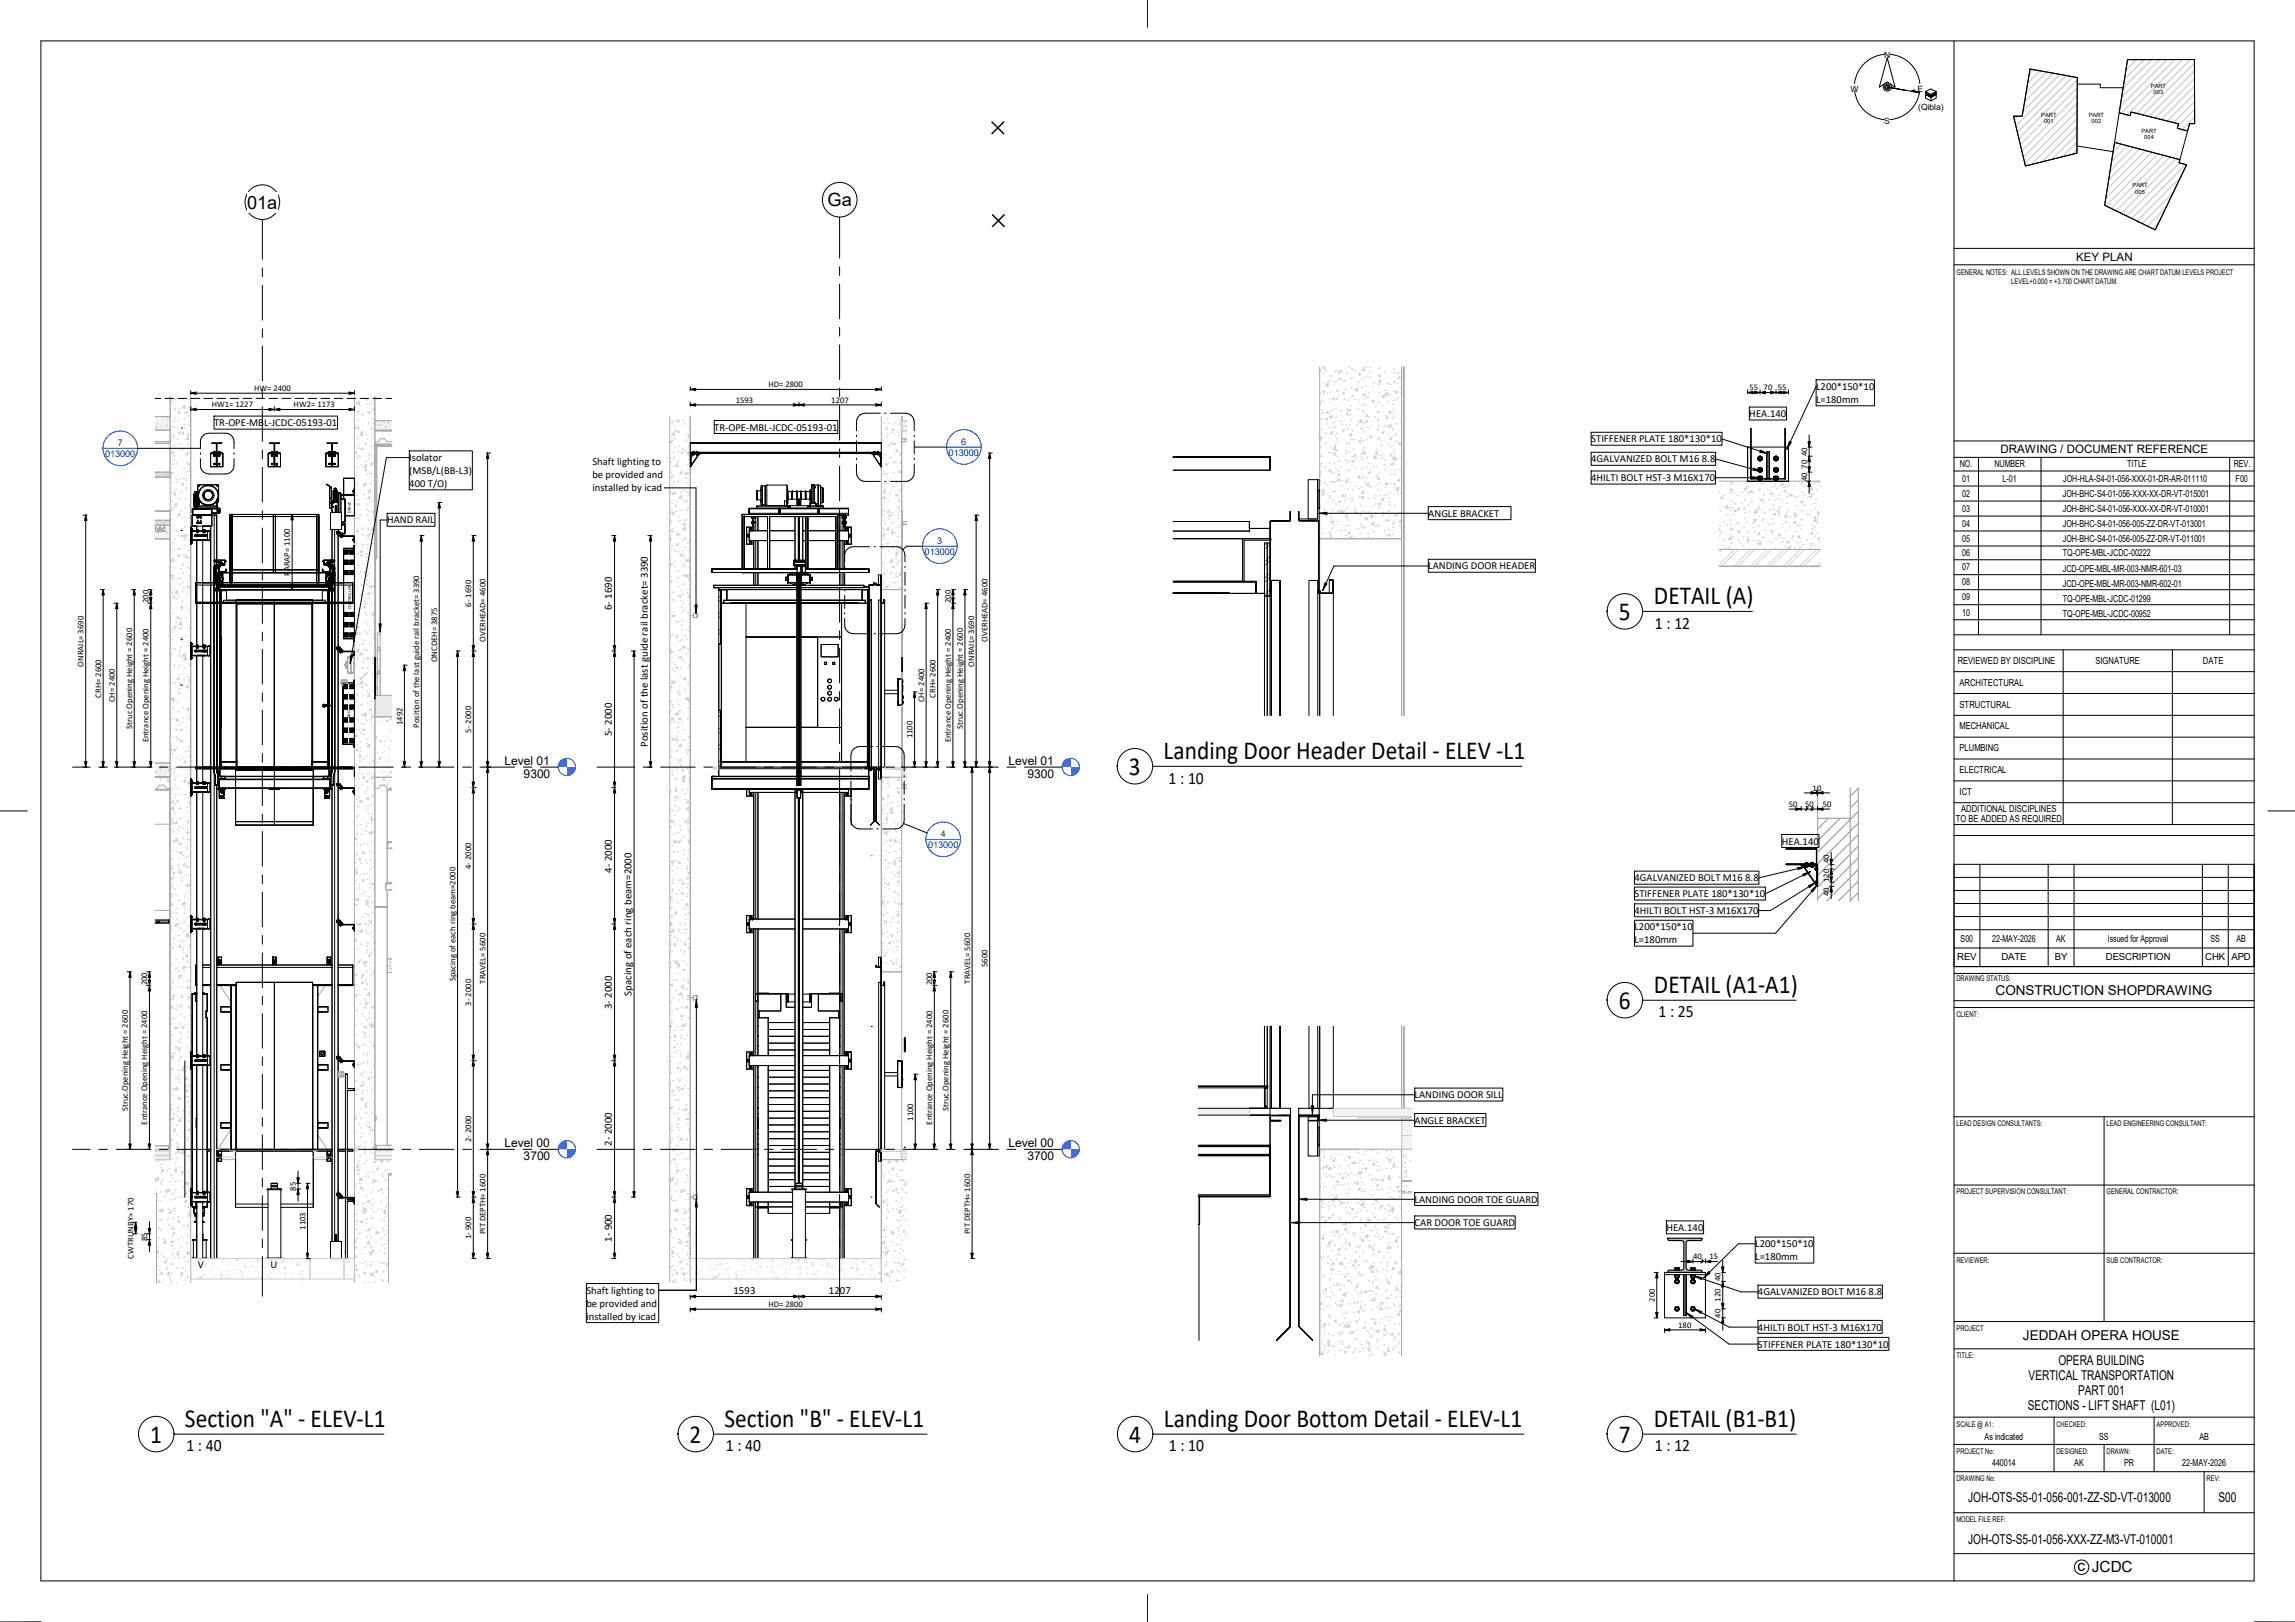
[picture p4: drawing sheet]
<svg xmlns="http://www.w3.org/2000/svg" width="841mm" height="594mm" viewBox="0 0 841 594" stroke-linecap="round" stroke-linejoin="round" font-family="sans-serif">
<defs><g id="words">
<g font-size="9.5">
<text x="606.1" y="221.2">DETAIL (A)</text>
<text x="593.2" y="227.1">5</text>
<text x="426.4" y="277.9">Landing Door Header Detail - ELEV -L1</text>
<text x="413.7" y="283.8">3</text>
<text x="606.1" y="363.6">DETAIL (A1-A1)</text>
<text x="593.2" y="369.5">6</text>
<text x="67.8" y="522.5">Section &quot;A&quot; - ELEV-L1</text>
<text x="265.5" y="522.5">Section &quot;B&quot; - ELEV-L1</text>
<text x="426.5" y="522.5">Landing Door Bottom Detail - ELEV-L1</text>
<text x="606.1" y="522.5">DETAIL (B1-B1)</text>
<text x="55" y="528.4">1</text>
<text x="252.7" y="528.4">2</text>
<text x="413.8" y="528.4">4</text>
<text x="593.2" y="528.4">7</text>
</g>
<g font-size="6.7">
<text x="90.6" y="76.4">01a</text>
<text x="303.2" y="75.4">Ga</text>
</g>
<g font-size="6.4">
<text x="606.5" y="230.3">1 : 12</text>
<text x="428.2" y="287">1 : 10</text>
<text x="607.8" y="372.7">1 : 25</text>
<text x="68.3" y="531.6">1 : 40</text>
<text x="266" y="531.6">1 : 40</text>
<text x="428.3" y="531.6">1 : 10</text>
<text x="606.5" y="531.6">1 : 12</text>
</g>
<text font-size="5.6" x="761.3" y="575.6">c JCDC</text>
<g font-size="5">
<text x="731.3" y="364.4">CONSTRUCTION SHOPDRAWING</text>
<text x="741.3" y="490.7">JEDDAH OPERA HOUSE</text>
<text x="754.3" y="500">OPERA BUILDING</text>
<text x="743.4" y="505.5">VERTICAL TRANSPORTATION</text>
<text x="761.5" y="511">PART 001</text>
<text x="743.1" y="516.5">SECTIONS - LIFT SHAFT (L01)</text>
<text x="721.2" y="550">JOH-OTS-S5-01-056-001-ZZ-SD-VT-013000</text>
<text x="812.9" y="550">S00</text>
<text x="721.2" y="565.6">JOH-OTS-S5-01-056-XXX-ZZ-M3-VT-010001</text>
</g>
<g font-size="4.4">
<text x="184.9" y="280.2">Level 01</text>
<text x="369.5" y="280.2">Level 01</text>
<text x="191.9" y="284.9">9300</text>
<text x="376.6" y="284.9">9300</text>
<text x="184.9" y="420.2">Level 00</text>
<text x="191.9" y="424.9">3700</text>
<text x="369.5" y="420.2">Level 00</text>
<text x="376.6" y="424.9">3700</text>
</g>
<g font-size="4.3">
<text x="760.8" y="95.4">KEY PLAN</text>
<text x="733.1" y="165.9">DRAWING / DOCUMENT REFERENCE</text>
</g>
<g font-size="4">
<text x="224.2" y="223.4" transform="rotate(-90 224.2 223.4)">6- 1690</text>
<text x="224.2" y="269.6" transform="rotate(-90 224.2 269.6)">5- 2000</text>
<text x="237.4" y="273.5" transform="rotate(-90 237.4 273.5)">Position of the last guide rail bracket= 3390</text>
<text x="224.2" y="319.6" transform="rotate(-90 224.2 319.6)">4- 2000</text>
<text x="231.4" y="364.7" transform="rotate(-90 231.4 364.7)">Spacing of each ring beam=2000</text>
<text x="224.2" y="369.6" transform="rotate(-90 224.2 369.6)">3- 2000</text>
<text x="224.2" y="419.6" transform="rotate(-90 224.2 419.6)">2- 2000</text>
<text x="224.2" y="454.8" transform="rotate(-90 224.2 454.8)">1- 900</text>
<text x="268.8" y="473.8">1593</text>
<text x="303.8" y="473.8">1207</text>
</g>
<g font-size="3.9">
<text x="665.5" y="142.8">L200*150*10</text>
<text x="665.5" y="147.6">L=180mm</text>
<text x="641.1" y="152.8">HEA.140</text>
<text x="78.4" y="156.1">TR-OPE-MBL-JCDC-05193-01</text>
<text x="261.7" y="157.7">TR-OPE-MBL-JCDC-05193-01</text>
<text x="583.1" y="162.1">STIFFENER PLATE 180*130*10</text>
<text x="150" y="168.9">Isolator</text>
<text x="150" y="173.7">(MSB/L(BB-L3)</text>
<text x="217.1" y="170.4">Shaft lighting to</text>
<text x="583.1" y="169.4">4GALVANIZED BOLT M16 8.8</text>
<text x="150" y="178.4">400 T/O)</text>
<text x="217.1" y="175.2">be provided and</text>
<text x="217.1" y="180">installed by icad</text>
<text x="583.1" y="176.2">4HILTI BOLT HST-3 M16X170</text>
<text x="141.9" y="191.7">HAND RAIL</text>
<text x="523.4" y="189.3">ANGLE BRACKET</text>
<text x="523.4" y="208.6">LANDING DOOR HEADER</text>
<text x="652.9" y="309.4">HEA.140</text>
<text x="599" y="322.8">4GALVANIZED BOLT M16 8.8</text>
<text x="599" y="328.6">STIFFENER PLATE 180*130*10</text>
<text x="599" y="334.8">4HILTI BOLT HST-3 M16X170</text>
<text x="599" y="340.8">L200*150*10</text>
<text x="599" y="345.6">L=180mm</text>
<text x="518.4" y="402.3">LANDING DOOR SILL</text>
<text x="518.4" y="411.6">ANGLE BRACKET</text>
<text x="518.4" y="440.5">LANDING DOOR TOE GUARD</text>
<text x="518.4" y="449.1">CAR DOOR TOE GUARD</text>
<text x="610.7" y="450.9">HEA.140</text>
<text x="643.2" y="456.8">L200*150*10</text>
<text x="643.2" y="461.6">L=180mm</text>
<text x="72.5" y="464.3">V</text>
<text x="99.1" y="464.3">U</text>
<text x="214.9" y="473.8">Shaft lighting to</text>
<text x="214.9" y="478.6">be provided and</text>
<text x="644.2" y="474.4">4GALVANIZED BOLT M16 8.8</text>
<text x="214.9" y="483.4">installed by icad</text>
<text x="644.2" y="487.3">4HILTI BOLT HST-3 M16X170</text>
<text x="644.2" y="493.6">STIFFENER PLATE 180*130*10</text>
</g>
<g font-size="3.5">
<text x="718.2" y="171.2">NO.</text>
<text x="730.9" y="171.2">NUMBER</text>
<text x="779.5" y="171.2">TITLE</text>
<text x="818.6" y="171.2">REV.</text>
<text x="719.1" y="176.4">01</text>
<text x="733.8" y="176.5">L-01</text>
<text x="756" y="176.4">JOH-HLA-S4-01-056-XXX-01-DR-AR-011110</text>
<text x="819.3" y="176.4">F00</text>
<text x="719.1" y="181.9">02</text>
<text x="755.9" y="181.9">JOH-BHC-S4-01-056-XXX-XX-DR-VT-015001</text>
<text x="719.1" y="187.4">03</text>
<text x="755.9" y="187.4">JOH-BHC-S4-01-056-XXX-XX-DR-VT-010001</text>
<text x="719.1" y="192.9">04</text>
<text x="755.9" y="192.9">JOH-BHC-S4-01-056-005-ZZ-DR-VT-013001</text>
<text x="719.1" y="198.4">05</text>
<text x="719.1" y="203.5">06</text>
<text x="755.9" y="198.4">JOH-BHC-S4-01-056-005-ZZ-DR-VT-011001</text>
<text x="755.9" y="203.8">TQ-OPE-MBL-JCDC-00222</text>
<text x="719.1" y="208.9">07</text>
<text x="755.9" y="209.4">JCD-OPE-MBL-MR-003-NMR-601-03</text>
<text x="719.1" y="214.4">08</text>
<text x="755.9" y="214.9">JCD-OPE-MBL-MR-003-NMR-602-01</text>
<text x="719.1" y="219.9">09</text>
<text x="755.9" y="220.4">TQ-OPE-MBL-JCDC-01299</text>
<text x="719.1" y="225.6">10</text>
<text x="755.9" y="226.1">TQ-OPE-MBL-JCDC-00952</text>
<text x="717.4" y="243.2">REVIEWED BY DISCIPLINE</text>
<text x="767.9" y="243.2">SIGNATURE</text>
<text x="807.3" y="243.2">DATE</text>
<text x="718.1" y="251.2">ARCHITECTURAL</text>
<text x="718.1" y="259.2">STRUCTURAL</text>
<text x="718.1" y="267.2">MECHANICAL</text>
<text x="718.1" y="275.2">PLUMBING</text>
<text x="718.1" y="283.2">ELECTRICAL</text>
<text x="718.1" y="291.2">ICT</text>
<text x="718.7" y="297.2">ADDITIONAL DISCIPLINES</text>
<text x="716.7" y="301.2">TO BE ADDED AS REQUIRED</text>
<text x="718.5" y="345">S00</text>
<text x="730.1" y="345">22-MAY-2026</text>
<text x="753.5" y="345">AK</text>
<text x="772.4" y="345">Issued for Approval</text>
<text x="810" y="345">SS</text>
<text x="819.5" y="345">AB</text>
<text x="717.2" y="351.7">REV</text>
<text x="733.4" y="351.7">DATE</text>
<text x="753" y="351.7">BY</text>
<text x="771.7" y="351.7">DESCRIPTION</text>
<text x="808.1" y="351.7">CHK APD</text>
<text x="727.3" y="527.3">As indicated</text>
<text x="769.3" y="527.3">SS</text>
<text x="806" y="527.3">AB</text>
<text x="730" y="537.1">440014</text>
<text x="760.1" y="537.1">AK</text>
<text x="778.4" y="537.1">PR</text>
<text x="799.7" y="537.1">22-MAY-2026</text>
</g>
<g font-size="3.4" fill="#003bbd">
<text x="38.5" y="167.4">013000</text>
<text x="43.1" y="163.4">7</text>
<text x="347.6" y="166.9">013000</text>
<text x="352.3" y="162.9">6</text>
<text x="338.8" y="203.2">013000</text>
<text x="343.5" y="199.3">3</text>
<text x="340.1" y="310.7">013000</text>
<text x="344.7" y="306.7">4</text>
</g>
<g font-size="3.2">
<text x="93.1" y="143.1">HW= 2400</text>
<text x="281.6" y="141.8">HD= 2800</text>
<text x="641.1" y="142.9">55</text>
<text x="646.3" y="142.9">70</text>
<text x="651.5" y="142.9">55</text>
<text x="77.6" y="149.1">HW1= 1227</text>
<text x="107.6" y="149.1">HW2= 1173</text>
<text x="269.6" y="147.4">1593</text>
<text x="304.6" y="147.4">1207</text>
<text x="662.2" y="167" transform="rotate(-90 662.2 167)">40</text>
<text x="662.2" y="171.6" transform="rotate(-90 662.2 171.6)">70</text>
<text x="662.2" y="176.2" transform="rotate(-90 662.2 176.2)">40</text>
<text x="106.3" y="210.9" transform="rotate(-90 106.3 210.9)">PARAP= 1100</text>
<text x="54.4" y="220.9" transform="rotate(-90 54.4 220.9)">200</text>
<text x="348.4" y="220.9" transform="rotate(-90 348.4 220.9)">200</text>
<text x="172.7" y="222.2" transform="rotate(-90 172.7 222.2)">6- 1690</text>
<text x="177.9" y="235.1" transform="rotate(-90 177.9 235.1)">OVERHEAD= 4600</text>
<text x="361.9" y="235.1" transform="rotate(-90 361.9 235.1)">OVERHEAD= 4600</text>
<text x="30.6" y="244.1" transform="rotate(-90 30.6 244.1)">ONRAIL= 3690</text>
<text x="160.2" y="242.5" transform="rotate(-90 160.2 242.5)">ONCDEH= 3875</text>
<text x="357" y="244.1" transform="rotate(-90 357 244.1)">ONRAIL= 3690</text>
<text x="37" y="255.6" transform="rotate(-90 37 255.6)">CRH= 2600</text>
<text x="42" y="257.2" transform="rotate(-90 42 257.2)">CH= 2400</text>
<text x="338.6" y="257.2" transform="rotate(-90 338.6 257.2)">CH= 2400</text>
<text x="342.9" y="255.6" transform="rotate(-90 342.9 255.6)">CRH= 2600</text>
<text x="48.4" y="267" transform="rotate(-90 48.4 267)">Struc Opening Height = 2600</text>
<text x="147.4" y="265.6" transform="rotate(-90 147.4 265.6)">1492</text>
<text x="153.6" y="266.5" transform="rotate(-90 153.6 266.5)">Position of the last guide rail bracket= 3390</text>
<text x="172.7" y="268.4" transform="rotate(-90 172.7 268.4)">5- 2000</text>
<text x="352.8" y="267" transform="rotate(-90 352.8 267)">Struc.Opening Height = 2600</text>
<text x="54.4" y="271.9" transform="rotate(-90 54.4 271.9)">Entrance Opening Height = 2400</text>
<text x="334.4" y="270.4" transform="rotate(-90 334.4 270.4)">1100</text>
<text x="348.4" y="271.9" transform="rotate(-90 348.4 271.9)">Entrance Opening Height = 2400</text>
<text x="664.3" y="289.6">10</text>
<text x="655.5" y="295.5">50</text>
<text x="661.5" y="295.5">50</text>
<text x="668" y="295.5">50</text>
<text x="670.3" y="316.1" transform="rotate(-90 670.3 316.1)">40</text>
<text x="172.7" y="318.3" transform="rotate(-90 172.7 318.3)">4- 2000</text>
<text x="670.3" y="323.1" transform="rotate(-90 670.3 323.1)">120</text>
<text x="670.3" y="328.3" transform="rotate(-90 670.3 328.3)">40</text>
<text x="166.9" y="359.4" transform="rotate(-90 166.9 359.4)">Spacing of each ring beam=2000</text>
<text x="361.9" y="354.2" transform="rotate(-90 361.9 354.2)">5600</text>
<text x="54" y="360.9" transform="rotate(-90 54 360.9)">200</text>
<text x="177.9" y="360.3" transform="rotate(-90 177.9 360.3)">TRAVEL= 5600</text>
<text x="341.6" y="360.9" transform="rotate(-90 341.6 360.9)">200</text>
<text x="355.5" y="360.3" transform="rotate(-90 355.5 360.3)">TRAVEL= 5600</text>
<text x="172.7" y="368.3" transform="rotate(-90 172.7 368.3)">3- 2000</text>
<text x="46.9" y="407" transform="rotate(-90 46.9 407)">Struc.Opening Height = 2600</text>
<text x="347.6" y="407" transform="rotate(-90 347.6 407)">Struc.Opening Height = 2600</text>
<text x="54" y="411.9" transform="rotate(-90 54 411.9)">Entrance Opening Height = 2400</text>
<text x="334.6" y="410.5" transform="rotate(-90 334.6 410.5)">1100</text>
<text x="341.6" y="411.9" transform="rotate(-90 341.6 411.9)">Entrance Opening Height = 2400</text>
<text x="172.7" y="418.4" transform="rotate(-90 172.7 418.4)">2- 2000</text>
<text x="108.5" y="436.1" transform="rotate(-90 108.5 436.1)">85</text>
<text x="54" y="454.6" transform="rotate(-90 54 454.6)">85</text>
<text x="111.9" y="450.4" transform="rotate(-90 111.9 450.4)">1103</text>
<text x="172.7" y="453.8" transform="rotate(-90 172.7 453.8)">1- 900</text>
<text x="177.9" y="452" transform="rotate(-90 177.9 452)">PIT DEPTH= 1600</text>
<text x="355.5" y="452" transform="rotate(-90 355.5 452)">PIT DEPTH= 1600</text>
<text x="48.9" y="461" transform="rotate(-90 48.9 461)">CWTRUNBY= 170</text>
<text x="620.4" y="461.2">40</text>
<text x="626.4" y="461.2">15</text>
<text x="630.5" y="469.3" transform="rotate(-90 630.5 469.3)">40</text>
<text x="281.6" y="478.7">HD= 2800</text>
<text x="606.4" y="476.8" transform="rotate(-90 606.4 476.8)">200</text>
<text x="630.5" y="476.8" transform="rotate(-90 630.5 476.8)">120</text>
<text x="630.5" y="482.6" transform="rotate(-90 630.5 482.6)">40</text>
<text x="615" y="486.2">180</text>
</g>
<g font-size="3.1">
<text x="690.4" y="21.4">N</text>
<text x="678.2" y="33.6">W</text>
<text x="702.7" y="33.6">E</text>
<text x="702.9" y="40.2">(Qibla)</text>
<text x="690.5" y="45.4">S</text>
</g>
<g font-size="2.9">
<text x="717" y="100.7">GENERAL NOTES: ALL LEVELS SHOWN ON THE DRAWING ARE CHART DATUM LEVELS PROJECT</text>
<text x="717" y="359.2">DRAWING STATUS:</text>
<text x="717" y="372.4">CLIENT:</text>
<text x="717" y="412.5">LEAD DESIGN CONSULTANTS:</text>
<text x="771.9" y="412.5">LEAD ENGINEERING CONSULTANT:</text>
<text x="717" y="437.5">PROJECT SUPERVISION CONSULTANT:</text>
<text x="771.9" y="437.5">GENERAL CONTRACTOR:</text>
<text x="717" y="462.5">REVIEWER:</text>
<text x="771.9" y="462.5">SUB CONTRACTOR:</text>
<text x="717" y="487.5">PROJECT</text>
<text x="717" y="497.5">TITLE:</text>
<text x="717" y="522.5">SCALE @ A1:</text>
<text x="753.6" y="522.5">CHECKED:</text>
<text x="790.3" y="522.5">APPROVED:</text>
<text x="717" y="532.5">PROJECT No:</text>
<text x="753.6" y="532.5">DESIGNED:</text>
<text x="771.9" y="532.5">DRAWN:</text>
<text x="790.3" y="532.5">DATE:</text>
<text x="717" y="542.5">DRAWING No:</text>
<text x="808.6" y="542.5">REV:</text>
<text x="717" y="557.5">MODEL FILE REF:</text>
</g>
<text font-size="2.8" x="737.1" y="103.9">LEVEL+0.000 = +3.700 CHART DATUM.</text>
<g font-size="2.1">
<text x="788.2" y="32.1">PART</text>
<text x="789.2" y="34.5">003</text>
<text x="748" y="42.8">PART</text>
<text x="749" y="45.2">001</text>
<text x="765.5" y="42.7">PART</text>
<text x="766.5" y="45.1">002</text>
<text x="784.8" y="48.6">PART</text>
<text x="785.7" y="51">004</text>
<text x="781.5" y="68.5">PART</text>
<text x="782.5" y="70.9">005</text>
</g>
<g font-size="1.6">
<text x="128.5" y="187.7" transform="rotate(-90 128.5 187.7)">DRIVE</text>
<text x="128.7" y="223.2" transform="rotate(-90 128.7 223.2)">CONTROLLER</text>
<text x="128.4" y="263" transform="rotate(-90 128.4 263)">ARO</text>
</g>
</g></defs>
<g fill="#f2f2f2">
<path d="M330.5 154.1h1.7v.2h-1.7z"/>
<path d="M330.5 154.3h1.7v1.9h-1.7z"/>
<path d="M330.5 156.2h1.7v1.6h-1.7z"/>
</g>
<g fill="#fff">
<path d="M330.5 287.5h1.7v1.2h-1.7z"/>
<path d="M330.5 284.7h1.7v2.8h-1.7z"/>
<path d="M330.5 160.7h1.7v1.1h-1.7z"/>
<path d="M330.5 157.8h1.7v2.9h-1.7z"/>
<path d="M263.4 216.3h.7v64.7h-.7z"/>
<path d="M264.1 216.3h.3v62.6h-.3z"/>
<path d="M318.1 216.3h.3v4.9h-.3z"/>
<path d="M317.9 216.3h.2v4.9h-.2z"/>
</g>
<path d="M252.9 162.2h70.1v3.7h-70.1z" fill="#c0c0c0"/>
<g fill="#f2f2f2">
<path d="M324.2 281h8v.7h-8z"/>
<path d="M322.9 421h9.3v.7h-9.3z"/>
<path d="M330.2 421h2v1.6h-2z"/>
<path d="M330.2 422.6h2v1.2h-2z"/>
</g>
<path d="M326.4 281.7h5.8" fill="none" stroke="#f2f2f2" stroke-width=".37"/>
<g fill="#f2f2f2">
<path d="M330.5 281.8h1.7v1.7h-1.7z"/>
<path d="M330.5 283.5h1.7v1.2h-1.7z"/>
<path d="M261.5 281h55v.7h-55z"/>
</g>
<g fill="none" stroke="#d4d4d4" stroke-width=".37">
<path d="M245.4 155l.2 .1M246.6 158.9l.3 .2M246.6 154.6h-.3M246.7 155.1l.2 .2M246.9 158.4l.2 .9-.9-.1zM247.5 157.1l-.3 .3M247.6 153.8l-.2 .2M247.8 158l-.4 .1M248.1 154.4l.7-.3-.2 .6zM248.6 153.8l.3 .2M248.7 157.7l.1 .6h-.6zM250.4 154.1h-.3"/>
<path d="M250.8 155.2l.2 .1M252 159.2l.3 .1M252.6 154.1l.2 .2M252.6 159.8l-.2 .2M252.8 156.4l-.3 .2M252.9 153l-.3 .2M323 159.1h.1M323.7 154.7l.2 .3M324.6 157l.3 .2M325.3 156.7l-.3 .2M325.4 153.3l-.3 .2M325.6 158.7l-.4 .1"/>
<path d="M325.7 155.1l-.3 .1M326.7 158.3l.3 .2M327.6 157.7l-.2-.6-.5 .5 .6 .1M328.3 154.8h-.4M329.2 159.8l.2 .2M329.4 158.2l-.3 .1M329.6 153.7l.2 .3M329.6 155.2l.8-.3-.2 .6zM330 157.2l.3 .2M330.4 159.3l-.2 .2M330.5 152.7h-.1M330.5 156l-.2 .1"/>
<path d="M332.1 158.6h.1M245.6 161.8l.7-.3-.2 .6zM246 172.9h-.3M246 174.7l.3 .2M246.2 174l.3 .2M246.2 169.2h-.3M246.3 161.2l.2 .2M246.6 168l.3 .2M246.8 165.5l.3 .2M246.8 177.5l-.3 .2M246.9 174.1l-.3 .2M247 170.7l-.2 .2"/>
<path d="M247.1 167.3l-.2 .2M247.2 176.4h-.3M247.3 163.9l-.3 .2M247.4 160.5l-.3 .2M248 169.5l.3 .2M248.2 176.1l.3 .2M248.3 170l.1 .9-.9-.1zM248.6 176.3l.3 .2M248.7 163.4l.2 .2M248.8 168.9h-.4M248.9 165.2l-.4 .1M249.2 173.2l.7-.3-.2 .7z"/>
<path d="M249.9 172.4h-.3M250.1 164.4l.2 .1M250.1 165.3l.1 .6h-.6zM251 179.6h-.3M251.4 164.9h-.3M251.5 175l.3 .1M251.5 173l.1 .6h-.6zM251.5 161.2h-.3M251.7 165.9l.7-.3-.2 .6zM252.1 176.7l-.3 .2M252.1 173l.3 .2M252.2 173.3l-.3 .2"/>
<path d="M252.2 165.7l.3 .2M252.2 160.1l.2 .3M252.3 169.9l-.3 .2M252.4 166.5l-.3 .3M252.5 179.8l.3 .2M252.5 163.2l-.2 .2M252.6 167l.2 .2M252.6 168.4h-.3M323 171.1h.1M323 170.9v.2M323 171.7v.6M323 168.9h.1"/>
<path d="M323.2 173.7l.3 .2M323.3 160.8l.2 .2M323.6 167.6l.3 .3M324 172.7l.2 .2M324.1 166.3h-.3M324.1 179.3l.3 .2M324.4 179.4l.1 .6-.6-.1zM324.5 177l-.2 .2M324.7 173.6l-.3 .2M324.7 169.9l.7-.2-.2 .6zM324.8 170.2l-.3 .2M324.9 166.8l-.2 .2"/>
<path d="M325 163.4l-.3 .2M325 177.1l-.3 .1M325.2 160.1l-.3 .2M325.2 173.4l-.4 .1M325.6 175.9l.3 .2M325.7 163l.2 .3M326 167.6l.3 .2M326.8 162.3h-.4M327.2 162.6l.7-.3-.2 .6zM327.4 178.1l.3 .3M327.7 173.1h-.3M327.8 169.5h-.3"/>
<path d="M328 162.4l.3 .2M328.1 169l.3 .1M328.8 164.7l-.5 .6 .7 .1-.2-.7M328.9 176.6l-.4 .1M329.1 172.7l.3 .2M329.4 173l.3 .1M329.5 179.5l.3 .2-.2-.2M329.6 166.6l.2 .2M329.7 179.6l-.3 .2M329.8 176.2l-.3 .2M329.9 172.8l-.3 .2M330.1 169.4l-.3 .2"/>
<path d="M330.2 166.1l-.3 .1M330.2 172.3l.2 .7-.6-.1zM330.3 162.7l-.3 .2M330.4 169.1l-.4 .1M330.5 165.4l-.3 .1M332.2 160.4l-.2 .3M245.4 180.2l.2-.2 .1 .6h-.3M245.4 187.6h.2M245.4 191.3h.1M245.4 190.5l.3 .2M245.6 197l.3 .2M246 197.7l-.3 .3"/>
<path d="M246.1 199.8l.3 .2M246.2 186.9l.2 .2M246.2 194.4l-.3 .2M246.3 191l-.3 .2M246.4 187.6l-.3 .2M246.4 181.1l.2-.3 .2 .3M246.5 184.2l-.2 .2M246.5 193.7l.3 .2M246.7 194.7l-.4 .1M246.8 180.6l.6-.3-.2 .6zM247 187.6l.1 .7-.6-.1zM247.5 185.3l.2 .2"/>
<path d="M247.9 199.4l.7-.3-.2 .7zM248.2 187.2l-.3 .1M248.3 183.6h-.3M248.5 195.2v.7l-.6-.1zM248.6 189.1l.3 .3M248.9 195.9l.3 .2M249.3 190.8h-.3M249.5 180.1l.2 .2M249.6 186.7l.3 .2M249.6 181.5l.2 1-1-.1zM250.2 193.9l.8-.8 .1 1zM250.3 192.1l.7-.3-.2 .6z"/>
<path d="M250.4 197.9l-.3 .1M250.9 183.2l-.4 .1M250.9 190.7l.3 .2M251 197.3l.3 .1M251.3 197l-.3 .2M251.4 193.6l-.2 .2M251.5 190.2l-.2 .2M251.7 186.9l-.3 .1M251.8 183.5l-.3 .1M251.9 180.1l-.2 .2M252 186.7l-.3 .1M252.1 198.8l.2 .2"/>
<path d="M252.1 185.9l.2 .2M252.5 192.7l.2 .2M252.8 193.9h.1M252.9 185.5h.1M252.9 197.6h-.3M252.9 180.8v-.2l-.5 .6h.5M252.9 184.6v.2M323.1 199.4l.3 .2M323.2 186.5l.2 .3M323.3 196.1l.8-.3-.3 .7zM323.4 188.5l.3 .2M323.6 193.3l.2 .3"/>
<path d="M323.6 184.6l-.4 .1M323.6 180.5l.3 .2M323.8 197.3l-.3 .1M323.9 193.9l-.3 .2M324 190.5l-.2 .2M324.1 187.1l-.2 .2M324.2 181.7l.1 1-.9-.2zM324.3 183.7l-.3 .2M324.4 180.3l-.3 .3M324.5 195.5h-.4M324.6 191.8l-.3 .1M324.8 199.1l.3 .2"/>
<path d="M325.4 183.3l.3 .2M325.5 189.9l.3 .2M325.5 193.3l.2 1-.9-.2zM325.6 188.8l.3 .2M325.7 199h-.4M325.8 187l.1 .6h-.6zM325.8 188.8l.7-.3-.2 .6zM326.2 180.6l-.3 .1M326.8 193.9l.3 .2M327.2 191.5h-.4M327.2 194.6l.1 .7-.6-.1zM327.3 187.8h-.4"/>
<path d="M328.3 181.4l.7-.3-.2 .6zM328.3 194.9l-.3 .1M328.8 188.7l.3 .2M328.9 199.9l-.2 .2M329.1 196.5l-.3 .2M329.1 198.4l.2 .2M329.1 185.5l.3 .3M329.2 193.1l-.3 .2M329.3 189.7l-.2 .2M329.4 186.4l-.2 .2M329.5 192.3l.2 .3M329.6 183l-.3 .2"/>
<path d="M329.8 187.5h-.3M329.9 183.8h-.3M330.2 199.3l.3 .1M245.4 217.9v.3M245.4 206.8l.7-.3-.2 .6-.5-.3M245.5 211.3l-.1 .1M245.7 207.9l-.3 .2M245.8 204.5l-.3 .2M245.9 201.1l-.3 .2M246.1 213.1h-.3M246.1 212.6l.3 .3M246.3 216.8l.3 .2"/>
<path d="M246.5 219.5l.3 .2M246.5 206.6l.3 .2M246.9 201l.2 .3M247.1 207.6l.2 .2M247.6 205.6h-.3M247.7 201.9l-.3 .1M248.3 211.6l.3 .2M248.5 218.2l.3 .2M248.5 214.8l.3 .3M248.6 202l.2 .2M248.8 209.1h-.3M249 218.2l.7-.2-.2 .6z"/>
<path d="M249.7 219.9l-.3 .1M249.9 202.9l.1 .6h-.7zM249.9 216.3h-.3M250.3 201.6h-.3M250.3 206.5l.3 .2M250.6 217.3l-.3 .2M250.7 213.9l-.3 .2M250.8 210.5l-.3 .2M251 207.1l-.3 .2M251 203.8l-.2 .2M251.2 200.4l-.3 .2M251.2 210.6l.2 .6-.6-.1z"/>
<path d="M251.5 210.9l.7-.3-.2 .6zM251.5 205.1h-.4M251.8 217l.2 .3M252.1 211.6l.2 .2M252.3 201.3l.3 .2M252.3 204.7l.1 1-.9-.2zM252.4 215.9l-.3 .1M252.4 218.4l.3 .3M252.5 207.9l.2 .1M252.5 205.6l.2 .2M252.6 212.3h-.4M252.7 218.2l.1 .6h-.6z"/>
<path d="M252.9 217v.1M323 203h.1M323 204.3l.1 .1M323 210.8l.3 .2M323.1 212.3l.3 .2M323.2 214.2l-.2 .1M323.3 210.8l-.3 .2M323.4 207.4l-.2 .2M323.6 206.2l.2 .2M323.6 204l-.3 .2M323.7 200.7l-.3 .1M323.9 213.8l-.3 .1"/>
<path d="M324.1 210.1l-.4 .1M324.2 214.8l.3 .2M324.5 215l.7-.3-.2 .6zM325.5 214.5l.3 .2M325.6 201.6l.2 .2M326.1 205.7l.8-.8 .1 1zM326.3 209.7l.3 .1M326.6 209.8h-.3M326.7 206.2h-.3M326.9 207.6l.8-.3-.3 .6zM327 200.4l.3 .3M327.8 213.3l-.4 .1"/>
<path d="M328.3 204.5l.2 .2M328.4 211l.3 .2M328.5 213.4l-.3 .2M328.6 210l-.3 .2M328.6 202.3l.1 .6h-.6zM328.7 206.6l-.3 .2M328.8 203.2l-.3 .3M329.1 211.2l.2 .3M329.3 205.8l-.4 .1M329.4 200.2l.7-.3-.2 .6zM329.4 202.1l-.3 .1M329.5 205.2l.2 .2"/>
<path d="M329.6 215.1l.3 .2M330 209.9l.1 .7-.6-.1zM330.5 209.3h-.4M245.4 237.8l.3 .9h-.3M245.6 231.4l-.2 .1M245.7 232.6l.3 .1M245.9 239.1l.3 .2M246 238.4l.3 .2M246.1 225.5l.2 .2M246.5 232.3l.2 .2M246.5 225.6l.7-.3-.2 .7zM246.6 238.6l-.3 .1"/>
<path d="M246.8 225.2l.1 .6h-.6zM247.1 223.9l-.4 .1M247.2 220.3h-.4M247.7 227.4l.3 .2M248.2 232.8l.1 .7-.6-.1zM248.2 227.5h-.3M248.5 227.7l.3 .3M249.2 238.3h-.4M249.2 238l.3 .2M249.3 234.6l-.3 .1M249.7 222.2l.3 .2M249.8 237.6l-.2 .2"/>
<path d="M249.9 228.8l.2 .2M249.9 234.2l-.2 .2M250.1 230.8l-.3 .2M250.1 237.1l.7-.3-.2 .6zM250.2 227.4l-.3 .2M250.3 224.1l-.2 .1M250.4 220.7l-.2 .2M250.9 223.4l-.3 .1M251.2 232.8l.2 .2M251.3 239.4l.3 .2M251.8 234.3h-.3M252 237.4l.2 .2"/>
<path d="M252 230.6h-.3M252 224.5l.3 .2M252.4 231.3l.2 .2M252.9 229.6l-.3 .1 .3 .3M252.9 237.8h-.2M245.4 248.5h.1M245.4 251.7l.5-.2-.2 .6-.3-.1M246 251.2l.3 .3M246.1 257h-.4M246.1 250.1l.8-.8 .1 1zM246.4 258l.3 .3M246.5 245.2l.2 .2"/>
<path d="M246.5 242.3l-.3 .1M246.6 259l.3 .1M247.1 243.2l.3 .1M247.3 249.7l.3 .2M247.6 244.4l.7-.2-.2 .6zM247.7 245.8h-.3M248.5 253.4l.2 .3M248.5 240.6l.3 .2M248.6 253.7l.2 .3M248.6 256.6l-.3 .1M248.8 253h-.4M249.1 257.9l-.3 .2"/>
<path d="M249.2 254.5l-.3 .2M249.3 251.1l-.3 .2M249.4 247.7l-.2 .2M249.6 244.3l-.3 .3M249.6 240.5l.1 .6-.6-.1zM249.7 241l-.3 .2M250.4 241.8l-.4 .1M250.6 248.6l.3 .2M251 248.1l.1 .7-.6-.1zM251.2 255.9l.7-.3-.2 .6zM251.3 252.6l-.3 .1M251.4 249h-.3"/>
<path d="M252 250.2l.2 .2M252 259.2l.3 .2M252.3 257l.3 .3M252.4 244.1l.2 .3M252.4 255.8l.2 .6h-.7zM252.5 256.1l-.4 .1M252.6 243.4l.3 .2M252.7 250l.2 .1M245.4 275.3h.1M246 260.6l-.4 .1M246 276.9l.2 .3M246 274.7l.3 .2"/>
<path d="M246 264.1l.3 .2M246.3 270.6l.7-.2-.2 .6zM246.4 270.9l.2 .2M246.5 262.8l.2 .6h-.7zM247.1 264.2h-.3M247.9 270.4l.2 .7-.6-.1zM248 269.5l.3 .2M248.1 275h-.4M248.2 271.3l-.3 .1M248.2 260.9l.1 1-.9-.2zM248.3 278.2l-.2 .2M248.4 266.3l.3 .3"/>
<path d="M248.4 279.2l.3 .2M248.5 274.8l-.3 .2M248.6 271.4l-.3 .2M248.7 268l-.2 .2M248.8 263.3l.7-.3-.2 .6zM248.8 260.3l.2 .2M248.8 264.6l-.2 .2M249 261.2l-.3 .3M249.3 278.5l-.4 .1M249.4 278l.1 .7-.6-.1zM249.6 272.5l.1 1-.9-.2zM249.8 260.1l-.3 .1"/>
<path d="M250 264.3l.3 .2M250.1 270.9l.3 .2M250.7 271h-.3M250.9 267.3h-.4M251.4 274.9l.3 .2M251.9 275.9l.2 .3M251.9 274.5h-.3M251.9 263.1l.3 .2M252.3 269.9l.3 .2M252.9 274.5l-.6 .2 .6 .4v-.3M245.4 296.6l.2-.1-.2 .6M245.4 290.5l.3 .2"/>
<path d="M246 289.8l.2 .3M246.2 281.3l.2 .1M246.3 296.6l.3 .3M246.3 283.8l.3 .2M246.6 282.5h-.3M247.4 289.5l.7-.3-.2 .6zM247.4 285.3l.3 .2M247.5 293.3l-.3 .1M247.6 298.4l-.3 .3M247.6 289.7h-.3M247.7 295.1l-.3 .2M247.9 291.7l-.3 .2 .3 .1"/>
<path d="M247.9 288.3l-.2 .2M248.1 284.9l-.3 .3M248.2 281.6l-.3 .2M248.4 292.1l.2 .2M248.7 296.8l-.3 .1M248.8 295.9l.3 .1M249.4 280.1l.3 .2M249.9 282.1l.7-.3-.2 .6zM250.2 289.3l-.3 .1M250.3 285.7h-.3M250.8 285.7l.1 .6h-.6zM250.9 290.7l.3 .2"/>
<path d="M250.9 284.1l.1 .9-.9-.1zM251.4 292.8l-.4 .1M251.5 296.5l.8-.8 .1 .9zM251.6 281.5l.3 .2M251.8 288.8l.3 .3M252.2 293.3l.1 .7-.6-.1zM252.3 295.6l.2 .2M252.3 282.7l.2 .3M252.8 297.7l-.2 .2M252.9 285.3l-.4 .1M252.9 285.5v.1M252.9 281.6l-.3 .1"/>
<path d="M252.9 287.8h.1M252.9 291.1l-.1 .1M252.9 294.4l-.2 .2M323 286.1l.6-.2-.2 .6-.4-.3M323 289.5l.2 .2M323.3 288.5l.3 .2M323.3 296.3l.3 .2M323.5 295.1l.3 .1M323.7 292.1l.1 .6h-.6zM323.9 297.9h-.3M324.8 299.1l.3 .2M325.1 299.7l.1 .7-.6-.1z"/>
<path d="M325.4 298l-.3 .2M325.4 291.7l.2 .2M325.5 294.6l-.3 .2M325.5 284.7l.1 .5-.9-.1 .4-.4M325.5 286.7l-.3 .1M325.6 291.2l-.3 .2M325.7 287.8l-.2 .2M326.5 297.6h-.4M326.5 297.6l.7-.3-.2 .7zM326.6 293.9h-.3M326.8 295.8l.1 1-.8-.1zM326.8 293.9l.3 .2"/>
<path d="M327.5 284.7l.3 .2M328.8 288.7l.3 .2M328.9 288.5l.2 .2M328.9 290.3l.7-.3-.2 .6zM328.9 295.3l.3 .1M329.1 293.5l-.3 .1M329.3 295.3l.2 .2M329.3 289.9h-.3M329.5 285.1l.1 .6h-.5zM330.2 299.3l.3 .2M330.3 297.1h-.3M330.5 294.1h.1"/>
<path d="M330.5 297.3l-.2 .2M331 287.1l-.3 .2M332 285.9h-.4M245.4 319.2h.1M245.9 315.6l.2 .2M245.9 302.7l.3 .2M246 300.9h-.3M246.3 316.8l.2 .2M246.3 309.5l.2 .2M246.3 300.4l.1 .6-.6-.1zM246.8 315.4l-.3 .6-.5-.3 .8-.3M246.8 301.1l.3 .1"/>
<path d="M246.8 318.8l-.2 .2M247 315.4l-.3 .2M247 311.7h-.4M247.1 312l-.3 .2M247.1 308l-.3 .1M247.2 308.6l-.2 .2M247.4 305.2l-.3 .2M247.5 301.8l-.3 .2M247.7 308l.1 .7-.6-.1zM248.1 315.2l-.3 .1M248.3 311.7l.3 .1M248.3 304.9l.3 .2"/>
<path d="M248.3 317.8l.2 .2M248.5 308.3l.7-.3-.2 .7zM249 302.4l.3 .2M249.1 315.6l.2 .7-.7-.1zM249.6 307.7h-.3M249.8 304h-.4M250.3 306.5l.2 .2M250.4 313l.3 .2M250.8 311.2h-.3M251 300.9l.7-.2-.2 .6zM251.7 317l.3 .2M251.8 314.5l.3 .3"/>
<path d="M251.8 301.7l.3 .2M251.9 318.3l-.4 .1M252.1 318.1l-.3 .2M252.1 319.7l.7-.2-.2 .6zM252.2 314.7l-.3 .2M252.2 308.5l.3 .2M252.3 311.3l-.2 .2M252.3 303.7h-.3M252.3 301.3l.3 .2M252.4 300l-.3 .1M252.4 307.9l-.2 .2M252.6 304.5l-.3 .2"/>
<path d="M252.7 301.1l-.3 .2M252.9 307.9v.2M323 304.4l.1 .1M323 302.4l.2 .2M323 315.3l.1 .1M323.3 319.9l-.3 .1M323.3 309.2l.3 .2M323.4 316.3h-.4M323.8 301.6h-.3M324 305l.7-.3-.2 .7zM324.6 318.3l-.2 .2M324.7 314.9l-.2 .2-.3-.2"/>
<path d="M324.9 311.5l-.3 .2M325 305.6l.2 .2M325 308.1l-.3 .2M325 305.1h-.3M325.1 304.8l-.2 .1M325.2 301.4l-.2 .1M325.3 304.6l.3 .2M325.3 317.5l.2 .2M325.9 315.9l-.3 .1M326.1 312.3h-.4M326.2 309.7l.3 .1M326.3 316.2l.3 .2"/>
<path d="M326.5 307.4l.1 .6-.6-.1zM327.1 319.4h-.3M327.6 316.4l.7-.2-.2 .6zM327.7 301.1h-.4M327.9 315l.1 .6h-.6zM328.2 307.4l.1 1-.9-.2zM328.2 304.5l.3 .2M328.6 311.9l-.3 .1M328.7 319.8l.8-.8 .1 1zM328.7 308.2l-.3 .1M328.8 314.2l.3 .2M328.8 301.3l.3 .2"/>
<path d="M329.2 308.1l.3 .3M329.6 315.1l.3 .2M329.8 315.4l-.4 .1M329.8 317.5l-.2 .3M329.9 314.2l-.2 .2M330.1 310.8l-.3 .2M330.2 307.4l-.3 .2M330.3 304l-.2 .2M330.4 305.9h.1M330.5 300.7l-.3 .2M330.5 308.9l-.4 .2 .4 .2M245.4 328.7v.9"/>
<path d="M245.4 328.7h.1M245.7 332.6l.3 .2M245.8 328.4l.3 .3M246.1 337.9l.1 .7-.6-.1zM246.1 339l-.3 .3M246.3 322.4l.2 .2M246.3 335.2l.2 .2M246.3 335.7l-.3 .2M246.4 332.3l-.3 .2M246.4 330l-.3 .1M246.4 323.4l.3 .2M246.5 328.9l-.3 .2"/>
<path d="M246.5 326.4h-.3M246.6 325.5l-.3 .2M246.7 322.2l-.2 .2M247.2 334.5l.7-.3-.2 .6zM247.6 333.5l-.4 .1M247.7 327.4l.3 .2M247.9 334l.2 .1M248.3 330.7l.2 .2M249.1 326.1h-.3M249.1 338l.3 .2M249.2 322.4h-.3M249.6 327.1l.8-.2-.3 .5z"/>
<path d="M249.7 322.2l.3 .2M250.2 329.5l-.3 .1M250.5 323.3l.2 .6-.6-.1zM251.1 332.8l.3 .2M251.3 338.3l-.2 .2M251.3 336.7l-.3 .1M251.5 334.9l-.3 .3M251.6 331.6l-.3 .2M251.7 328.2l-.3 .2M251.8 322l-.4 .1M251.8 327.4l.2 .3M251.8 324.8l-.3 .2"/>
<path d="M251.8 323.6l.3 .2M252 330.9l.1 .7-.6-.1zM252 321.4l-.3 .2M252.2 321.4l.2 .2M252.2 334.2l.2 .2M252.9 325.5l-.3 .1M252.9 339.1v.1M323 331.1l.4-.2-.2 .6-.2-.1M323 328.2l.1 .1M323.3 322l.2 .2M323.3 334.9l.2 .2M323.4 329.6l.2 .7-.6-.1z"/>
<path d="M323.6 330.6l.3 .2M323.8 337.2l.3 .2M323.9 338.6l-.3 .2M324 335.2l-.3 .2M324.1 331.8l-.3 .2M324.2 328.4l-.2 .2M324.4 325l-.3 .2M324.4 323.4l-.3 .1M324.5 321.6l-.3 .3M324.8 337.3l.2 .6h-.6zM325.1 323.8l.7-.2-.2 .5zM325.3 330.3l.2 .3h-.3"/>
<path d="M325.4 334.3h-.4M325.6 325.5l.3 .1M326.6 337.8h-.4M327.1 336l.3 .2M327.6 320.3l.3 .1M327.8 326.8l.3 .2M328 330.3h-.3M328.2 326.6h-.4M328.7 335.3l.7-.3-.2 .6zM328.8 327.1l.2 .2M328.8 339.9l.2 .2M329.1 330.8l.3 .2"/>
<path d="M329.1 337.9l-.3 .2M329.2 321l.2 .2M329.2 333.9l.2 .2M329.2 337.4l.3 .2M329.2 334.5l-.2 .2M329.2 333.8h-.3M329.3 322.7l.1 .6-.6-.1zM329.4 331.1l-.3 .2M329.5 327.7l-.3 .2M329.6 324.3l-.3 .2M329.7 320.9l-.3 .2M330.4 326.3h.1"/>
<path d="M330.5 330.6l-.3 .3h.3M330.5 331l-.4 .4 .4 .1M245.4 355l.2 .1M245.5 356h-.1M245.6 352.6l-.2 .1M245.7 349.2l-.2 .2M245.8 354.2l.2 .2M245.8 348.4h-.3M245.8 341.3l.3 .2M245.9 345.8l-.3 .2M246 344.7l-.3 .1M246 342.4l-.3 .2"/>
<path d="M246.2 348.1l.3 .2M246.5 358.9l.3 .2M246.8 340.3l.1 .9-.9-.1zM247 351.9l-.3 .1M247.1 343.2l.3 .2M247.4 352.7l.8-.8 .1 .9zM247.5 345.6l.1 .6h-.6zM248.1 359.1h-.3M248.2 356.4l.3 .2M248.2 343.5l.3 .2M248.3 353.3l.7-.2-.2 .6zM248.5 344.4h-.3"/>
<path d="M248.5 353.8l.3 .1M248.7 340.7h-.4M248.9 353.2l.1 .7-.6-.1zM249.3 344.6l.3 .1M249.7 347.9h-.4M250.5 348.6l.3 .1M250.6 358.6l-.3 .3M250.7 358.7l-.4 .1M250.7 355.3l-.3 .2M250.7 355.1l.3 .2M250.7 345.9l.8-.2-.3 .6zM250.8 355l-.4 .1"/>
<path d="M250.8 351.9l-.2 .2M251 348.5l-.3 .2M251.1 345.1l-.3 .2M251.2 341.7l-.2 .2M251.2 340.4h-.3M251.7 353.1l.3 .3M251.8 340.3l.2 .2M252 359.2l.2 .1M252.1 360l.2 .2M252.1 347.1l.3 .2M252.3 343.9h-.2M252.6 343.4l.3 .2"/>
<path d="M323 341l.1 .2M323 353.9v.1M323.1 346.4l.2 .2M323.2 347.8l.3 .2M323.3 355.5l-.3 .2M323.4 352.1l-.3 .2M323.5 348.7l-.2 .2M323.6 345.3l-.2 .2M323.8 342l-.3 .1M323.8 350l.7-.2-.2 .6zM323.9 341.8h-.3M324.8 352.6l-.3 .1"/>
<path d="M325 349h-.4M325 341.2l.3 .2M325.2 347.8l.3 .1M325.2 343.2l.3 .2M326.3 344.9v.7l-.5-.1zM326.3 342.6l.6-.2-.1 .6zM326.5 351.8l.3 .2M327.5 348.6l-.3 .1M327.6 344.9l-.3 .1M327.7 352.6l.1 .6h-.6zM328.5 354.8l-.3 .2M328.5 346.6l.3 .2"/>
<path d="M328.6 351.4l-.3 .2M328.7 352.1l-.4 .1M328.7 352.8l.3 .2M328.7 348l-.2 .2M328.8 344.6l-.2 .2M329 341.2l-.3 .2M329.1 346.7l.3 .3M330.2 344.6h-.4M330.3 341h-.4M330.5 353.9l-.7 .2 .5 .4 .2-.3M245.4 376l.4-.5 .2 .6h-.6M245.7 367l.3 .2"/>
<path d="M245.7 379.9l.3 .2M245.8 360.7l.7-.3-.2 .6zM246 374.7l.3 .2M246.1 373.8l.3 .3M246.2 361l.2 .2M246.5 370.2l-.4 .1M246.7 365.5l.3 .2M246.9 379.5l.8-.3-.3 .7zM247.5 377.4h-.3M247.9 362.8h-.3M247.9 369.5l.3 .2M248.1 376.1l.3 .2"/>
<path d="M248.2 369.3l.3 .2M249.1 366.2l-.3 .1M249.4 372.2l.7-.3-.2 .6zM249.5 363.4l.1 1-.9-.1zM249.9 378.9l-.3 .2M250 364.4l.3 .1M250 375.5l-.3 .3M250.1 377.1h-.3M250.1 375.8l.8-.8 .1 1zM250.1 372.2l-.3 .2M250.2 373.4l-.3 .1M250.2 368.8l-.3 .2"/>
<path d="M250.3 360.8l.1 .7-.6-.1zM250.4 365.4l-.3 .2M250.4 362l-.2 .2M251.4 374.9l.3 .2M251.7 366l.2 .2M251.7 378.9l.2 .2M251.7 368.5l.1 .6h-.6zM251.8 362.2l-.3 .1M251.9 364.8l.7-.3-.2 .6zM252.1 372.8l.2 .2M252.1 365.7l.3 .2M252.8 373.1h-.4"/>
<path d="M252.9 369.4h-.3M252.9 376.3l-.3 .4 .3 .1M245.4 390.5l.3 .2M245.5 397l.3 .2M245.7 392.8l.3 .2M245.9 388.6l-.3 .1M246.1 399.6l.2 .2M246.1 386.7l.3 .2M246.8 399.5h-.3M247 395.8h-.4M247.2 383.2l.2 .6h-.6zM247.4 381.1h-.3"/>
<path d="M247.4 385.3l.3 .2M248.1 398.4l.7-.3-.2 .6zM248.1 395l.3 .2M248.2 382.1l.2 .3M248.6 384.6h-.4M248.7 390.8l.1 .6h-.6zM248.8 395.9l.3 .2M249.1 399.2l-.3 .2M249.2 395.9l-.2 .1M249.3 392.5l-.2 .2M249.4 380.1l.3 .2M249.5 389.1l-.3 .2"/>
<path d="M249.5 395.4l-.3 .1M249.6 386.7l.3 .1M249.6 385.7l-.3 .2M249.6 391.8h-.3M249.7 382.3l-.2 .2M250.1 398.4l.1 .7-.6-.1zM250.5 391l.7-.3-.2 .6zM250.7 398.9l-.3 .1M250.8 390.7l.3 .2M251 397.3l.2 .1M251.2 380.6h-.3M251.6 391.8l.3 .2"/>
<path d="M252 398.6l.3 .2M252.1 385.7l.2 .2M252.2 391.4l-.3 .1M252.2 386.6l.1 1-.9-.2zM252.3 387.8h-.3M252.8 385.5l.1 .1M252.9 398.8v.2M245.4 420v.6M245.4 413.3l.2-.2 .1 .6h-.3M245.6 405.7l.7-.3-.2 .7zM245.6 418.5l.3 .2M245.7 405.6l.2 .2"/>
<path d="M246 412.5l.3 .2M246.3 416.8l.2 .2M246.3 417.8h-.3M246.4 414.1l-.3 .1M246.8 401.1l.3 .1M247 407.6l.3 .2M248 402.9l-.3 .1M248.1 407.9l.2 .2M248.2 411.6l.3 .2M248.4 419.5l-.3 .2M248.4 418.2l.3 .2M248.5 416.1l-.3 .2"/>
<path d="M248.6 412.7l-.3 .3M248.8 409.4l-.3 .2M248.9 406l-.3 .2M249 402.6l-.3 .2M249 413.8l-.4 .1M249.1 410.1l-.3 .1M249.2 417.2l.7-.3-.2 .6zM250.1 417.3h-.3M250.2 406.5l.3 .2M251.5 406.1l.1 .6h-.6zM251.5 417.5l.3 .2M251.6 404.6l.2 .2"/>
<path d="M251.6 409.8h-.3M251.6 409.8l.7-.3-.2 .6zM251.7 417.1l.3 .1M251.8 406.1h-.4M252 411.4l.2 .2M252.2 401.3l.3 .1M252.4 407.8l.3 .2M252.8 413.3h-.3M252.9 414v-.3l-.5 .6 .5 .1M245.6 431.4l.3 .2M245.7 432.6l.3 .2M245.7 436.2h-.3"/>
<path d="M245.8 439.1l.3 .2M245.9 432.5h-.4M246 432.1l.8-.9v1zM246 438.2l.3 .2M246 425.3l.3 .2M246.7 424.5l.7-.2-.2 .6zM246.9 439.6l-.3 .1M247 420.7l.1 .7-.6-.1zM247.5 421.3h-.4M247.6 439.8l-.2 .2M247.7 427.4l.2 .2M247.7 436.4l-.2 .2"/>
<path d="M247.9 433.1l-.3 .1M248 429.7l-.3 .2M248 433.6l.3 .2M248.1 420.8l.2 .2M248.1 426.3l-.2 .2M248.2 422.9l-.2 .2M248.4 432.1l-.3 .1M248.4 428.4l.1 .6h-.6zM248.5 428.5h-.3M249.1 438l.3 .2M249.6 435.7h-.3M249.6 422.2l.3 .2"/>
<path d="M249.8 436l.1 .7-.6-.1zM249.8 428.8l.3 .2M250.3 436l.7-.3-.2 .6zM251.1 432.8l.3 .2M251.1 428.1l-.4 .1M251.2 424.5h-.3M251.2 439.4l.3 .1M251.5 430.4l.3 .2M251.9 437.1l.3 .3M252 424.3l.2 .2M252.3 431.6l-.4 .1M252.8 439.2l-.3 .2"/>
<path d="M252.9 435.8l-.3 .2M252.9 429.2h.1M252.9 428.6v.2M252.9 432.4l-.2 .2M323 437.8l.3 .2M323 424.9l.3 .3M323.6 430.6l.3 .2M323.8 429.5l-.4 .1M324.8 436.7l-.3 .1M325 433.2l.3 .3M325.4 439.3l-.3 .2M325.5 435.9l-.3 .3"/>
<path d="M325.6 425.4l.3 .2M325.6 432.6l-.2 .2M325.8 429.2l-.3 .2M325.8 432l.3 .2M325.8 432.7l.7-.3-.2 .6zM325.9 425.8l-.3 .2M326.4 425.5l-.3 .1M327 436l.3 .2M327.2 427.7l.1 .7-.6-.1zM327.4 436.4h-.3M327.5 432.7h-.3M328.3 425.3l.7-.2-.2 .6z"/>
<path d="M328.5 439.9h-.3M328.5 430l.3 .2M328.6 435.4l.1 .6-.6-.1zM328.9 436.8l.3 .2M329.1 430.9l.2 .1M330.1 432.4h-.4M330.2 428.7l-.3 .1M330.5 438.7l-.3 .2M330.6 435.3l-.2 .2M330.8 431.9l-.3 .2M330.9 428.5l-.3 .3M331 432.2l.2 .2"/>
<path d="M331 425.2l-.2 .2M331 425.7l.3 .1M331.2 432.2l.3 .2M331.2 435.9h-.3M332.2 436.7l-.3 .1 .3 .2M332.2 433.2l-.9 .8 .9 .1M245.4 451.1v.2M245.4 450.7l.7-.2-.2 .6-.5-.3M245.5 457.1l.3 .2M245.6 444.2l.2 .3M246 451l.2 .3M246.3 458h-.3"/>
<path d="M246.5 458.9l.3 .2M246.8 458.3l.1 .6h-.6zM247 456.7l-.3 .2M247.1 443.2l.3 .2M247.1 453.3l-.3 .3M247.2 449.7l.3 .2M247.3 450l-.3 .2M247.4 446.6l-.3 .2M247.5 443.2l-.3 .2M247.8 443.4l.7-.3-.2 .6zM247.9 450.5l-.4 .1M248 446.8l-.4 .1"/>
<path d="M248 459.3l.2 .3M248 446.4l.2 .3M248.1 442.8l.1 1-.9-.1zM248.5 453.8l.3 .1M249 454h-.3M249.4 454.4l.2 1-.9-.2zM250.5 448.6l.3 .2M250.5 446.5h-.3M250.7 442.8h-.4M251.2 443.7l.1 .6-.6-.1zM251.4 454.8l.7-.3-.2 .7zM251.5 456.1l.2 .2"/>
<path d="M251.5 443.2l.3 .2M251.7 450h-.3M251.9 450l.2 .3M252 459.2l.2 .2M252 459.4l-.2 .3M252.1 456.1l-.2 .2M252.3 452.7l-.3 .2M252.4 449.3l-.3 .2M252.5 443.4l.3 .2M252.5 445.9l-.3 .3M252.6 451.3l.2 .7-.7-.1zM252.6 442.6l-.3 .2"/>
<path d="M252.7 450l.2 .1M252.8 457.2h-.4M252.9 442.5h.1M323 450.7l.2 .2M323 446.4l.3 .2M323.2 452.9l.3 .2M323.2 447.9h-.2M323.2 455.4l.8-.8 .1 .9zM323.3 440.1l.7-.3-.2 .6zM324.1 450l.1 .7-.6-.1zM324.1 458.7l-.3 .1M324.3 455l-.4 .1"/>
<path d="M324.4 458.9l.8-.3-.2 .6zM324.4 456.9l.3 .3M324.7 459.6l-.3 .2M324.7 440.4h-.3M324.8 456.2l-.3 .2M324.9 452.8l-.3 .3M325 459l.2 .2M325 441.2l.3 .2M325 446.1l.2 .2M325 449.5l-.3 .2M325.1 446.1l-.2 .2M325.2 442.7l-.2 .2"/>
<path d="M325.5 457.7l.1 .6h-.6zM325.9 443.9h-.4M326.5 451.8l.2 .2M326.8 454.7h-.3M326.9 451.5l.7-.2-.2 .6zM326.9 451.1h-.3M327.2 442.6l.2 .2M328 458.2l-.3 .1M328.4 446.6l.3 .2M328.5 455.7l.2 .3M328.5 442.8l.3 .3M328.6 453.2l.3 .1"/>
<path d="M328.9 449.7l.2 .2M329.4 444.2l.7-.3-.2 .6zM329.5 450.7l-.3 .1M329.6 447l-.3 .1M329.8 459l-.3 .2M329.9 457.2l.3 .2M329.9 455.6l-.3 .2M330 443l.1 .7-.6-.1zM330 452.2l-.2 .2M330.2 448.8l-.3 .2M330.3 445.4l-.3 .2M330.4 442l-.3 .3"/>
<path d="M330.5 441.5l.3 .1M330.7 454.2h-.4M330.9 458l.3 .2M331 445.1l.2 .2M331.4 450.7l.1 .6h-.6zM331.9 452l.3 .2M332 443.1h.2M332.2 446.7h-.3M246 463.9l.2 .2M246.5 469.6l.7-.3-.1 .3M246.6 466.9l-.2 .2M246.8 463.5l-.3 .2"/>
<path d="M246.9 460.1l-.3 .2M247.3 468.8l-.3 .1M247.4 465.2h-.3M247.9 469.5l.1 .1M248.2 466l.1 .6-.6-.1zM248.7 460.3l.3 .2M249 462.2l.6-.3-.1 .6zM249.9 464.4l.3 .1M250 466.8l.8-.8 .1 .9zM250 464.8l-.4 .1M250.1 461.2h-.3M251.2 468.3l-.4 .1"/>
<path d="M251.5 469l.2 .2M251.6 463l.3-.2 .2 .3M251.8 466.2l-.3 .2M252.6 460.8l-.3 .1M323 463.5l.2 .3M324.4 466.4l-.3 .2M324.5 463l-.2 .2M324.6 463.5l.3 .2M325.3 466.2l.2 .9-.9-.1zM325.3 462.2l-.3 .1M325.9 467.5l.2 .2M326.4 469.4h-.3"/>
<path d="M326.9 465.3l.2 .7-.7-.1zM327.9 462.4l.3 .2M328.5 468.6l.2 .2M328.9 462.5l.2 .2M328.9 469.1h-.3M329.1 465.4l-.3 .1M329.4 469.1l-.3 .2M329.5 465.8l-.2 .1M329.6 462.4l-.2 .2M330 463.8l.3 .1M330.5 463l.7-.3-.2 .6zM331.3 467.8l.3 .2"/>
<path d="M331.6 465.1h-.3M331.8 461.4h-.4"/>
</g>
<path d="M332 160.7l-.4 .4 .6 .1" fill="none" stroke="#d5d5d5" stroke-width=".37"/>
<g fill="none" stroke="#e5e5e5" stroke-width=".37">
<path d="M253.8 464.3l-.3 .1M255 466.3l.7-.3-.2 .6zM255.4 464.6l.3 .1M255.5 466.6l.1 .6h-.6zM257 465.5l-.2 .2M257.2 462.1l-.3 .2M257.4 468l.2 .2M257.6 467.5h-.4M257.8 461.9l.2 .2M260.1 467.1l-.3 .1M260.2 463.5h-.3M260.8 464.8l.3 .2"/>
<path d="M260.9 468.5l.7-.8 .1 .8M262.1 468.1l-.2 .2M262.3 464.7l-.3 .2M262.4 461.3l-.3 .3M262.8 463.2h-.3M262.8 467.2l.1 .7-.6-.1zM263.3 466.9l.2 .2M263.6 463l.6-.3-.1 .6zM263.8 461l.1 .1M263.9 466.6l-.3 .1M264.9 461l.3 .2M266.2 465l.3 .2"/>
<path d="M266.6 462.7h-.3M267.3 467.5l-.3 .2M267.4 464.1l-.3 .2M269.2 465.9l.3 .2M269.6 467.1l.7-.3-.2 .6zM269.8 468.5h-.3l.5-.6 .2 .6M270.4 465.8h-.4M270.4 461.2l.2 .2M271.6 465.2l.3 .3M271.7 468.1l.2 .3M272.5 466.7l-.2 .2M272.7 463.3l-.3 .2"/>
<path d="M272.9 465.5h-.3M273 461.8l-.3 .1M275.2 464.9l.2 .2M275.6 461.5h-.3M275.8 461.5l.3 .1M275.9 461l.2 .5-.7-.1 .4-.4M276.8 464.9l-.4 .1M277 465.5l.3 .2M277.6 467.1l.2 .3M277.7 466l-.2 .2M277.9 462.6l-.3 .2M278.2 463.8l.6-.3-.2 .6z"/>
<path d="M279.4 461h-.3M280.5 468.1l-.3 .1M281.1 463.8l.2 .3M281.2 461.7l.3 .2M282.5 465.7l.2 .2M282.9 465.4l-.3 .1M283 462l-.3 .2M283 467.8h-.3M283.2 464.1l-.3 .1M283.2 461.5l.1 .6h-.6zM283.5 466.1l.3 .2M284.2 467.9l.7-.2-.2 .5z"/>
<path d="M285.7 463.8h-.3M286.6 461.9l.3 .2M286.9 467.3h-.3M287 462.8l.2 .3M287.9 466l.3 .1M288 468l-.2 .2M288.2 464.6l-.3 .2M288.3 461.2l-.3 .2M289.4 465.1l.3 .2M289.6 463.3h-.3M290.5 462.2l.1 .6-.6-.1zM292 461.9l.8-.8 .1 1z"/>
<path d="M292.1 462.2l.3 .1M292.7 464.7l.8-.3-.3 .6zM292.9 461.8l.3 .3M293.3 467.3l-.3 .1M293.3 466.2l.3 .1M293.3 466.4l-.3 .1M293.4 463.9l-.3 .2M295.4 461l.2 .2M295.4 464.1l.2 .2M295.9 466.1h-.4M296 462.4l-.3 .1M297.5 462.4l.3 .1"/>
<path d="M297.8 462.8l.1 .6-.6-.1zM298.4 466.6l-.2 .2M298.5 463.2l-.3 .2M298.5 462.1l-.3 .1M298.7 466.4l.3 .2M299 461l.1 .1M299.3 467.6l.2 .2M299.5 468.5h.1M299.7 465.6h-.3M300.8 461.2l.2 .2M301.3 461.3l.7-.2-.2 .6zM301.3 463l.2 .3"/>
<path d="M302.4 461.6h-.4M302.9 463.6l.8-.8 .1 1zM302.9 462.6l.3 .2M303.7 465.8l-.3 .2M303.8 462.4l-.3 .3M304.2 466.6l.3 .2M305.1 463.4l.1 .7-.6-.1zM305.2 466.6l.2 .2M306 468.4l-.3 .1M306.1 464.7l-.3 .1M306.2 461.5l.3 .1M307.2 462l.3 .2"/>
<path d="M307.3 465.5l.8-.3-.3 .6zM308.3 462.8l.3 .2M308.7 464.4l-.3 .1M308.9 465.1l-.3 .2M309 461.7l-.3 .2M309.6 466.9l.3 .1M309.8 467.9l-.3 .1M311.1 465.6l.2 .2M311.6 461.7l.3 .2M312.4 464.1l.1 .6-.6-.1zM312.5 463.9l-.3 .1M313.1 461l.3 .2"/>
<path d="M313.8 463l.2 .3M313.9 467.9l-.3 .2M314 464.5l-.2 .2M314.2 461.1l-.3 .2M314.5 464.5l.1 1-.9-.2zM315 467.1l.3 .2M315.9 462.2l.7-.3-.2 .6zM316.3 467.1h-.4M317 461.9l.3 .2M317 464.6l.2 .2M318.8 466.7l-.3 .1M318.9 463.1h-.3"/>
<path d="M319.2 463.3l.2 .2M319.2 467.1l-.3 .2M319.3 463.7l-.3 .2M319.7 464.7l.1 .6h-.6zM320.4 467.3l.3 .2M321.5 462.7l-.4 .1M321.9 466.3l.8-.3-.2 .6zM322.5 462.2l.2 .1M322.7 466.2l-.4 .1M323 463.5h.1"/>
</g>
<g fill="none" stroke="#808080" stroke-width=".37">
<path d="M264.4 217.9l-1 1M264.4 219.3l-1 1M318.4 219.6l-.5 .5M318.4 218.2l-.5 .5M264.4 223.9l-1 1M264.4 230l-1 .9M264.4 225.4l-1 1M264.4 231.4l-1 1M264.1 280l-.7 .7M264.3 260.2l-.9 .9M264.4 266.1l-1 1.1M264.4 272.2l-1 1"/>
<path d="M264.4 278.2l-1 1M264.4 261.6l-1 1M264.4 267.6l-1 1M264.4 273.6l-1 1.1"/>
</g>
<g fill="none" stroke="#000" stroke-width=".37">
<path d="M252.9 162.2h70.1M252.9 165.9h3.8l-.1 .3h-3.4l-.1 4.7zM253.2 170.1v.6l3-4.5-3 4.5M253.2 167v.1M253.2 166.8h.1M253.2 170.1h.1M253.2 169.8h.1M253.2 166.3v.6M253.2 167.2h.1M253.2 170.2h.1M253.2 170.1v.8h-.3l.3-.1M253.2 169.8v.3z"/>
<path d="M253.2 166.8v.2zM253.2 166.7h.1M253.2 166.7h.2M253.2 169.9h.2zM253.2 166.9l.2 .1zM253.2 169.9h.1M253.2 169.8v.1M253.2 169.9v.2M253.2 167.1h.1M253.2 169.8v.3M253.2 166.8v.1M253.2 167v3.1"/>
<path d="M253.3 170.1h.1M253.3 169.7h.1M253.3 166.2h.7M253.4 166.9h.1M253.4 169.9h.1M253.4 166.8h.1M253.4 169.8h.1M253.4 166.7v.4M253.4 169.8v.3M253.4 166.8v.2M253.4 166.7v.1M253.4 170.1h.1"/>
<path d="M253.5 167v-.2l-.3 .3M253.5 170.1v-.3l-.1 .3M254 165.4h.4zM254 165.4l.1 .3h-1.2v-3.3h70.1v3.3h-1.2l.1-.3M254 165.6h.4M254 165.6h.1M254 166.2h.1M254 166.2v.3M254 166.2h.4M254 166.6h.3zM254 166.6l.3-.4v.4M254 166.5h.3"/>
<path d="M254.1 165.4l.2 .2M254.1 165.6l.2 .1zM254.1 166.2h.2zM254.3 166.2l.1 .3M254.3 166.2h.9M254.3 165.4v.2M254.4 165.4l-.1 .3h.9M255.2 166.2l.1 .4h.3M255.2 165.6v.1M255.2 166.2h.5M255.2 165.4l.5 .2M255.3 165.4l.3 .2"/>
<path d="M255.3 166.6h.1M255.3 165.4h.3M255.3 165.6l.3 .1zM255.3 166.2h.3zM255.4 165.4h.2M255.4 166.6h.2M255.6 166.2h1l.1-.3-.1 .3h-.9M255.6 166.2h.1M255.6 165.4v.2M255.6 166.5h-.4l.4-.3v.4M255.7 165.4l-.1 .3h64.7l-.1-.3M255.7 166.2v.3"/>
<path d="M277.3 179.7h1.5v-.4v2.1M277.3 179.8v3.2zM277.3 179.7v1.7zM277.5 179.7v1.7zM278.8 179.3h.1M278.9 178.1v3.3M279.4 177.8l-.5 .3v1.2M279.4 177.8v7.2zM279.4 178h1M280.4 177.8v7.2zM280.4 177.8l.6-.1v7.4M281 177.7l7.5 .1"/>
<path d="M288.5 177.8v3.6zM288.5 179.4v2.6M288.5 179.3h.2M288.7 179.9l.1 .1M288.7 179.4v1.2M288.7 179.3v2.8M288.7 179.3h.1M290.3 179.9h.1M290.3 179.9v3M290.3 179.9v1.5v-1.4h-1.5v2.8M290.4 179.9v.1M291.9 179.9h.1"/>
<path d="M291.9 179.9v3M291.9 179.9v1.5v-1.4h-1.5M292 179.9v.1M293.6 179.9h.1M293.6 179.9v3M293.6 179.9l-.1 1.5v-1.4h-1.5M293.6 179.9l.1 .1M295.2 179.9v3M296.9 179.4v1.2M296.9 179.3h.1M296.9 179.3v2.8M296.9 179.9l-.1 .1"/>
<path d="M297.4 177.5h1.1v6.9M297.4 177.5v6.9M297.4 177.6v1.7h-.5M297.4 177.9v.2zM297.4 177.8h.1M297.4 179.4v4.8h-.5M297.9 179.9h.6M297.9 178.8h.6M297.9 177.5v6.3M297.9 177.9v.2zM297.9 177.8h.1M297.9 178.1v5.3"/>
<path d="M298.5 178.6h.1M298.5 178.3h.1M298.5 179.8v3.2M298.5 177.8h-.6M298.6 178.2v.5zM298.6 178.2v.4zM298.6 178.6l-.1 .1M298.6 178.2h-.1M299.8 177.7v7.5v-7.5M299.9 177.7l-1.4-.1v.2M300.7 177.7h-.8v7.4M300.7 177.8v3.6z"/>
<path d="M300.7 178.6v5.6zM300.7 178.6l.9 .2M301.6 178.8v2.6zM319.2 165.9h3.7v5h-.2l-.1-4.7h-3.3zM319.2 165.9h-62.5h62.5M319.3 166.2h1l-.1 .3M319.7 166.2l3 4.4M320.2 165.4h.5zM320.2 166.2h.5M320.3 165.6h.1M320.3 166.2h.2M320.3 165.6l.2 .1z"/>
<path d="M320.3 166.2h.2zM320.3 165.4v.2M320.3 166.2v.3M320.4 165.6h.1M320.5 166.2h1v.3M320.5 166.2h.2M320.5 165.4v.2M320.5 166.2l.1 .4M320.6 166.5l-.3 .1M320.7 165.4l-.5 .2M320.7 166.2h.1M320.7 165.6v.1"/>
<path d="M320.7 166.2v.3M321.5 166.2h.4M321.5 165.4h.4zM321.5 165.4v.3h-.8M321.5 166.5h.4M321.5 165.6l.3 .1zM321.5 166.2h.3zM321.6 166.6h.3zM321.6 165.4l.2 .2M321.8 166.2l.1 .3M321.8 166.2h.7M321.8 166.2h-.3l.1 .4"/>
<path d="M321.8 165.4l.1 .2h-.4M321.9 166.2h.1M321.9 166.2v.4M322.4 166.9h.1M322.4 166.8l.1 .1M322.4 169.8h.1M322.4 169.9h.1M322.4 166.9v.1M322.4 166.9l.3 .2M322.4 169.9v.2M322.4 169.9l.1 .2M322.4 166.9l.2 .1z"/>
<path d="M322.4 169.9h.2zM322.5 167v.1M322.5 169.8h.1M322.5 167h.1M322.5 170v.1M322.5 170.1h.1M322.5 169.7h.1M322.6 169.9h.1M322.7 170.1h.1M322.7 169.8h.1M322.6 170.1h.1M322.6 166.8l.1 .2z"/>
<path d="M322.6 169.8l.1 .3zM322.6 169.9v.2M322.6 169.8v.1M322.6 166.8v.1M322.6 167h.1M322.7 166.7l-.2 .2M322.9 165.9l.1 5M272 189.2h9.3h-8.5M272 188.4h35zM272 188.4v20M272.8 188.4h-.8h.8M272.8 189.2h8.5h-8.5"/>
<path d="M272.8 188.4v20M273.6 193.1v6.2v-6.2M273.6 193.1h2.6M273.6 199.3h2.6M273.9 196.4l-.1-.2 .4-.4a.38 .38 0 0 0-.5 .5 .38 .38 0 0 0 .6 .2 .38 .38 0 0 0 0-.7l.1 .6M273.9 196.5h.5l-.2 .2-.2-.2M274 195.9l.1-.2 .3 .2M274 196.1l.2 .3 .2-.1-.2-.3-.2 .1h.4l-.2 .3zM274.2 196v.3zM274.6 186.2h21.4M274.6 186.3h10.7M274.6 194.4v3.6v-3.5"/>
<path d="M274.6 197.8h.1M274.6 194.5h.1M274.6 186.3v1.7zM274.6 186.3h.1M274.6 186.4v2zM274.6 198h6.7M274.6 188h36.3M274.6 194.4h6.7zM274.8 193.5l-.2 .1 .2 .3M274.8 198.5l-.2 .1 .2 .3M274.8 198.4a.37 .37 0 0 0 .1 .6 .37 .37 0 0 0 .5-.2 .37 .37 0 0 0-.3-.5 .38 .38 0 0 1 .3 .6 .38 .38 0 0 1-.7 0 .38 .38 0 0 1 .3-.6zM274.9 198.6l.2 .3 .2-.1v-.2l-.2 .3-.2-.3h.4z"/>
<path d="M274.9 193.6l.2 .3 .2-.1-.2-.3-.2 .1h.4l-.2 .3zM275 194.4h.1M275 194.4h.3M275 194.1h.7zM275 194.4h.7M275 194.1v.3M275.1 193.5v.3zM275.1 198.5v.3zM275.2 194.1h.1M275.3 194.1h.1M275.4 194.1v.3M275.4 194l.1-.4-.4-.3a.39 .39 0 0 1 .5 .4 .39 .39 0 0 1-.6 .3 .39 .39 0 0 1 0-.7l-.3 .4 .1 .3h.5"/>
<path d="M275.4 193.5v.4M275.4 198.5v.4M275.5 189.2h.3v.5M275.5 191.5l.3 .2M275.5 189.4h.3M275.5 191.7l.3 .1M275.5 189.2v.5zM275.5 191.2v.5v-.5h.3zM275.5 191.2v.5zM275.7 194.4h.1M275.7 194.1v.3M275.8 189.6l-.3 .1h.3"/>
<path d="M275.8 189.7h.1M275.8 191.8h.1M275.8 191.2h.1M275.8 191.2v.5M275.8 194.4h.1M275.8 189.7v-.5v3.5v-.9M275.8 191.2v.6M275.8 190.6v.6zM275.8 191.2h-.3M275.8 189.7v1.5M275.8 192.7h.4M276.2 189.2v5.2"/>
<path d="M276.2 198v10.4M276.5 189.4h.3M276.5 189.6v.1M276.8 189.3h.1M276.8 191.3h.1M276.8 189.2h-.3v.5M276.8 189.2v.4M276.8 191.2v.4M276.8 189.7h-.3M276.8 189.6h.1M276.8 191.5h-.3v.2M276.8 189.2v.1"/>
<path d="M276.8 191.2v.1M276.8 191.7l-.3 .1M276.8 191.6h.1M276.8 191.2h-.3v.5M276.9 189.4v.2M276.9 191.5v.1M276.9 189.2v5.2M276.9 198v10.4M277.3 185.3v.9v-.9h11.4zM277.3 183h1.5M277.5 181.4v1.6zM277.7 189.2v5.2"/>
<path d="M277.7 198v10.4M278.8 181.4v2.2v-.3M278.8 183.6h.1M278.9 184.8l.5 .2M278.9 183.5v1.3M278.9 181.4v3.4M279.4 184.8h1M281.3 189.2v19.2M282 198h9.3M282 194.4h9.3M285.3 186.2v1.7zM285.3 186.9v.4z"/>
<path d="M285.3 187.9h.5M285.3 187.8h.5M285.8 186.3h13.9M285.8 186.2v1.7zM285.8 186.9v.4zM287.5 184.2v-.7v1.8v-.2l-7.1-.1M287.5 184.4v.3M287.5 184.9v.2M287.5 183.5h.9M288.4 184.9v.1M288.4 184.4v.3M288.4 183.8v.4"/>
<path d="M288.4 183.6v1.7M288.5 185v-3.6l-.1 3.9M288.5 182.1h.2h-.2v2.1h.2M288.5 182.1h.2M288.7 185.2l8.2 .1M288.7 185.3h.8zM288.7 186.2h.8zM288.7 182.1v.8M288.7 180.8v1.2M288.7 185.3h.8h-.8M288.7 185.3h.1M288.7 185.2v.1"/>
<path d="M288.7 182.1v2.2v-1.4M288.7 182.1h.1M288.7 185.3v.9M288.8 182.8h1.5M288.8 182.9l-.1 .1M289 185.3h.3zM289 186.2h.3zM289.4 185.3v.9M289.5 185.3v.9M290.3 182.8v.2M290.3 181.4v1.4zM290.3 180.8v-.8v2.8v-.8"/>
<path d="M290.3 181.1v.6M290.3 183h.1M290.4 180v1.4zM290.4 180.8v-.8v2.8v-.8M290.4 181.1v.6M291.3 189.2v16M291.9 182.8h-1.5v-1.4v1.6M291.9 182.8v.2M291.9 181.4v1.4zM291.9 180.8v-.8v2.8v-.8M291.9 181.1v.6M291.9 183h.1"/>
<path d="M292 182.8l.8 .2M292 180v1.4zM292 180.8v-.8v2.8v-.8M292 181.1v.6M292.1 186.2h.1M292.1 185.1v.1M292.2 184.9l.6 .1M292.2 184.2l.6 .1M292.2 183.9l.6 .1M292.2 183.6h.6M292.2 183.3h.6M292.2 183h.6"/>
<path d="M292.2 185.2h.2M292.2 184.6l.6 .1M292.3 184.2l-.2 .2 .7 .1M292.3 183.9l-.2 .2 .7 .1M292.3 183.6l-.2 .3h.7M292.3 183.3l-.2 .2 .7 .1M292.3 182.9l-.2 .3 .7 .1M292.4 184.8l-.3 .3 .5 .1M292.4 184.7l-.2 .1M292.4 184.5l-.3 .3 .7 .1M292.6 185.1h-.4M292.6 184.4h-.4"/>
<path d="M292.6 184.1h-.4M292.6 183.8h-.4M292.6 183.5h-.4M292.6 183.2h-.4M292.6 182.8l-.4 .1M292.6 183h.1M292.6 183.3h.1M292.6 183.6h.1M292.6 183.9h.1M292.6 184.2h.1M292.6 184.5v.1M292.6 184.9v.1"/>
<path d="M292.6 189.2v16M292.6 180h.3zM292.8 185v.2M292.8 184.7l.7 .2h-.7M292.8 184.7v.2M292.8 184.3l.7 .1v.2l-.5 .1M292.8 184.5l.5 .1M292.8 184.3v.2M292.8 184h.6l-.2 .3M292.8 184.2l.5 .1M292.8 184v.2M292.8 183.6l.6 .1-.1 .3"/>
<path d="M292.8 183.9l.5 .1M292.8 183.6v.3M292.8 183.3l.6 .1-.1 .3M292.8 183.6h.5M292.8 183.3v.3M292.8 183l.7 .1-.2 .3M292.8 183.3h.5M292.8 183v.3M292.8 183h.5M292.8 182.8v.2M292.8 185l.7 .1M292.9 180h-.3"/>
<path d="M292.9 183h.1M292.9 183.3h.1M292.9 183.6v.1M292.9 183.9v.1M292.9 184.2v.1M292.9 184.5v.2M292.9 184.9v.1M292.9 189.2v16M293.3 182.8l.2 .1-.2 .2M293.3 184.7l-.3 .1M293.3 184.4h-.2M293.3 184.1h-.3"/>
<path d="M293.3 183.8h-.3M293.3 183.4l-.3 .1M293.3 183.1l-.3 .1M293.3 182.8l-.3 .1M293.3 185l-.4 .1M293.5 186.2h.1M293.5 185.1v.1M293.5 182.8h-1.5v-1.4v1.6M293.5 182.8l.1 .2M293.5 181.4v1.4zM293.5 180.8v-.8v2.8v-.8M293.5 181.1v.6"/>
<path d="M293.6 183h.1M293.7 180v1.4zM293.7 180.8v-.8v2.8v-.8M293.7 181.1v.6M293.7 180h1.4v1.4l.2-1.4M293.8 189.2h-11.8h24.3h-10.3M294.2 194.4h1.1M294.2 189.2v16M294.2 198h1.1M295.1 182.8h-1.4v-1.4l-.1 1.6M295.1 182.8l.1 .2M295.1 181.4v1.4z"/>
<path d="M295.1 180.8v-.8v2.8v-.8M295.1 181.1v.6M295.2 183h.1M295.3 180v1.4zM295.3 180.8v-.8v2.8v-.8M295.3 181.1v.6M295.3 189.2v18.8M295.3 180h1.5v2.8M296 186.2h.1M296 185.3h.9h-.9M296 185.3v.9M296 189.2v19.2"/>
<path d="M296 198h10.3M296 189.2h-14v19.2M296 194.4h10.3M296 186.2h.9zM296 189.2h10.3h-7M296.2 185.3h.7M296.2 185.3h2.8M296.2 185.3v.9M296.2 185.3h.3zM296.2 186.2h.3zM296.8 182.8h-1.5v-1.4l-.1 1.6M296.8 182.9l.1 .1"/>
<path d="M296.9 182.1v.8M296.9 180.8v1.2M296.9 182.1h.5h-.5v2.2v-1.4M296.9 184.7v-.5v1.1M296.9 182.1h.1M296.9 185.3v.9M296.9 182.1h.5M296.9 184.4h2.1M296.9 186.2h14M297.9 182.7h.6M297.9 183.8v.6v-.3M297.9 183.8l.6 .1"/>
<path d="M298.5 184.1h.1M298.6 183.9v.5v-.3M298.6 184h.1M298.6 183.9v.1M298.6 183.9l-.1 .1M299 185.3h2.7h-4.8v.9M299 185v-.6v.9M299.7 186.2v1.7zM299.7 186.9v.4zM299.7 187.9h.5M299.7 187.8h.5M300.2 186.2v1.7z"/>
<path d="M300.2 186.9v.4zM300.2 186.3h10.7M300.7 185.1l-1.7 .2M300.7 181.4v3.7zM301.6 184.1v-2.7v2.7h-.9M301.7 185.3v.9v-.9M306.3 189.2v19.2M307 188.7h3.9M307 188.4v20M307 198h3.9M307 194.4h3.9M307.8 188.7v5.7"/>
<path d="M307.8 198v10.4M308.6 188.7h-.8h1.4M308.6 188.7v5.7M308.6 198v10.4M308.7 189.3h.1M308.7 191.3h.1M308.7 189.4v.2M308.7 191.5v.1M308.7 189.6h.1M308.7 191.6h.1M308.7 189.6v-.4l.3-.1v.5M308.7 188.7h.3"/>
<path d="M308.7 191.5h.3v.3v-.6h-.3v.4M308.7 189.7h.4M308.7 189.4h.3M308.7 191.7l.4 .1M309.1 189.1l-.4 .1M309.1 191.2h-.4M309.3 188.7h.4zM309.3 192.7h.4M309.3 193.1h2.7h-2.7M309.3 188.7v.6zM309.3 191.6v1.1v-4v5.7M309.3 190.6v.7z"/>
<path d="M309.3 191.3v-.7v.7M309.3 198v10.4M309.3 199.3h2.7M309.7 189.1l.3 .1M309.7 191.2h.3M309.7 189.1v.6M309.7 191.2v.6M309.7 188.7v4v-.9M309.7 190.6v.6zM309.7 188.7v.4M309.7 189.7v1.5M309.8 189.2v.5"/>
<path d="M309.8 189.2h.1M309.8 189.7h.1M309.8 191.2h.2h-.2M309.8 191.2h.1M309.8 191.8h.1M309.8 191.2v.5M309.8 189.6v.1M309.8 189.4h.2M309.8 194.4h.1M309.8 194.4h.7M309.8 194.1h.7zM309.8 194.1h.7h-.7v.3"/>
<path d="M309.8 194.1v.3M310 194.1h.3zM310 189.2v.5zM310 191.2v.5zM310 191.5l-.2 .2M310 189.7h-.3M310 191.7l-.3 .1M310.1 193.5l-.2 .1 .2 .3M310.1 198.5l-.2 .1 .2 .3M310.2 194.1v.3h.3M310.2 198.4a.37 .37 0 0 0 0 .6 .37 .37 0 0 0 .6-.2 .37 .37 0 0 0-.4-.5 .38 .38 0 0 1 .3 .6 .38 .38 0 0 1-.6 0 .38 .38 0 0 1 .2-.6zM310.3 198.6l.1 .3 .2-.1-.2-.3-.1 .1h.3l-.2 .3z"/>
<path d="M310.3 193.6l.1 .3 .2-.1v-.2l-.2 .3-.1-.3h.3zM310.3 193.7h.3zM310.4 198.5v.3zM310.4 198.6v.2zM310.5 194.4h.1M310.5 194.1v.3M310.6 194.4h.1M310.7 194l.1-.4-.4-.3a.39 .39 0 0 1 .6 .4 .39 .39 0 0 1-.6 .3 .39 .39 0 0 1-.1-.7l-.3 .4 .2 .3h.5M310.8 193.5v.4M310.8 198.5v.4M310.9 194.4v3.5M310.9 194.5h.1"/>
<path d="M310.9 197.8h.1M310.9 186.3v1.7zM310.9 186.3h.1M310.9 188.7v-2.3v2.3M310.9 194.4v3.4M311.1 196.4l-.1-.2 .4-.4a.38 .38 0 0 0-.5 .5 .38 .38 0 0 0 .6 .2 .38 .38 0 0 0 0-.7l.2 .7h-.6M311.2 196.5l.1 .2 .3-.2M311.2 196.1l.2 .3 .2-.1v-.2l-.2 .3-.2-.3h.4zM311.2 195.9l.1-.2 .3 .2M311.2 196.2h.3zM312 193.1v6.2v-6.2M260.9 208.4v1.2z"/>
<path d="M260.9 209.4v.2M260.9 209.4v-1v1.3h30.8M261.5 215.2h30.5M263.4 216.3h.7v19.6h-.7zM263.4 215.2v.7h28.6M263.8 215.9h2.6v3.9l-.2-3.7zM264.1 216.3h.3v19.6h-.3zM264.4 216.3h.1M264.4 216.3v62.6M265.1 219.8h.5l-.4 .1v1zM266.4 215.9v3.9M272 209.7h.1"/>
<path d="M272.8 209.7h-.8h.8M272.8 208.4v-19.2v19.2M272.8 209.7h.1M276.2 209.7v4.7M276.9 209.7v4.7M277.7 209.7v4.7M287.9 211.5v1zM287.9 212.5l.6 .1M288 212.6h.1M288 211.5h.1M288 211.5v1.1M288.5 211.3h.1"/>
<path d="M288.5 212.7h.1M288.5 211.4h.1M288.5 211.4v1.3M288.5 211.5h-.6M288.6 212.7v.8M288.6 212v.5zM288.6 210.5v1.5zM288.6 212v.5M288.6 212.7h.1M288.6 212v-.5v1M288.6 211.4h.1M288.6 212v1.5z"/>
<path d="M288.6 212.6v.1M288.6 212v-.7v1.2M288.7 210.4h.1M288.7 213.6h.1M288.8 210.6h3.1M288.8 212.7v.8M288.8 212v.5zM288.8 210.5v1.2M288.8 211.9h.1M288.8 212.7v.7zM288.8 211.9v.3M288.8 210.6v.8z"/>
<path d="M288.8 212v1.5zM288.8 210.5v1.5zM288.8 211.9v.6M288.8 210.6v1.1zM288.8 213.4h3.1M288.8 211.5v.2M289.5 209.7h-16.7h16.7M289.5 213.4h.8zM289.5 213.4h.8h-.8M289.5 210.6v-.9v.9M289.5 209.7v.9M289.5 209.7h-17.5h18.3v.9"/>
<path d="M289.6 214.4h-28.1v.8v-.8v.8v-.8l30.5-.2-1.7 .2M290.3 209.8h1.7M290.3 213.4h.1M290.8 205.3h.1M290.8 205.3v1.5zM290.9 205.3v1.6M290.9 205.8v-.6h4.2v.6M290.9 205.3v.6M290.9 205.9h4.2M290.9 205.5h4.3M291 205.5v1.4M291.3 206.9v1.5"/>
<path d="M291.3 209.8v.8M291.3 213.4v.8M291.9 212.7v.8M291.9 212v.5zM291.9 210.5v1.5zM291.9 212.7v.7zM291.9 211.5v1zM291.9 210.6v.8zM291.9 212v1.5zM291.9 212v-1.4v1.9M291.9 210.4h.1M291.9 213.6h.1"/>
<path d="M292 212.7v.8zM292 212v.5zM292 210.5v1.2M292 211.9h.1M292 212.3h.1M292 211.9v.3M292 211.7h.1M292 212v1.5zM292 210.5v1.5zM292 211.9v.6v-.5M292 211.4v.3zM292 209.8v72.9"/>
<path d="M292 219.8l-26.4 .1M292 219.9h-26.8v1M292.1 207.2h1.8M292.1 206.9h.1M292.1 207.5v.9zM292.1 207.1v.1M292.1 206.9h1.4M292.1 207.5v2.2v-.3M292.1 209.8h.1M292.1 209.7h-1.8l1.7 .1M292.1 207.1v1.3h-31.2M292.1 209.7l.3 .1"/>
<path d="M292.6 209.8h.3M292.6 216.4h.3M292.6 216.3h.3M292.6 210h.3M293 210.5h.4v.2h-.4M293.4 209.7l-.3 .1M293.4 209.8h1.9M293.5 219.8l23.1 .1M293.5 219.9h23.6M293.5 215.2h23M293.5 207.5h.3M293.5 210h1.8"/>
<path d="M293.5 210.2h1.8M293.5 215.9h24.9M293.5 212.7v.8zM293.5 212v.5zM293.5 210.5v1.5zM293.5 211.5v1zM293.5 206.9h.1M293.5 208.1v.3v-.3M293.5 212v1.5zM293.5 211.4v1.1zM293.5 207.5v2.2v-.3M293.5 207.5v.6"/>
<path d="M293.5 207.5h.1M293.5 208.1v.3h.3M293.5 209.8v72.9M293.5 208.1h.1M293.5 210.4h.1M293.5 213.6h.1M293.6 207.6h.1M293.6 208h.1M293.6 207.8h.1M293.6 207.6v.4M293.6 210.6h3.2M293.6 212.7v.8"/>
<path d="M293.6 212v.5zM293.6 210.5v1.2M293.6 211.9h.1M293.6 212.7v.7zM293.6 211.9v.3M293.6 210.6v.8zM293.6 212v1.5zM293.6 210.5v1.5zM293.6 211.9v.6M293.6 210.6v1.1zM293.6 213.4h3.2M293.6 211.5v.2"/>
<path d="M293.7 207.6v.4zM293.7 207.6v.3zM293.8 207.7h.1M293.8 207.7v.7zM293.8 207.7v1zM293.8 208.7h.1M293.9 207.5v.2zM293.9 207h.1M293.9 207.2v.5M293.9 207.2v2.5v-1M293.9 207.7v1M293.9 207h1.2"/>
<path d="M294.2 206.9v.1M294.2 210.2v.4M294.2 213.4v.8M295.1 207.9h.1M295.1 206.8h.1M295.1 205.6h.1M295.1 205.3v.2M295.1 205.3v.2zM295.1 205.5v-.2v.2M295.1 207.1v.8zM295.1 207h.1M295.1 207h-1.2h1.2"/>
<path d="M295.1 207.1v.1M295.1 205.3v.4v-.4v.2M295.1 205.6v1.2M295.1 205.6v-.3v1.6h-4.2M295.1 205.6v.8M295.1 206.5h.1M295.1 206.4h.1M295.1 207.2v2.5v-1.3M295.1 207.2v.7M295.1 207.9v.5M295.1 205.5v1.3M295.1 205.3v.6"/>
<path d="M295.1 206.5v.4M295.1 207.1v.4h-3M295.1 207l-3 .1M295.1 208.5h.1M295.2 208h.1M295.2 208.4h23.2M295.2 208.2h.1M295.2 208.4h.1M295.2 205.5l-.1 1.3zM295.2 208v.4M295.2 205.5v1.3zM295.2 208.2v.1"/>
<path d="M295.3 210.2h-1.8h1.8M295.3 213.4h.7zM295.3 213.4h.7h-.7M295.3 208v-18.8v18.8M295.3 208.4h.1M295.3 210.2v.4M295.3 208v.4zM295.3 209.7v.5zM296 209.7h11h-11M296 209.7v.9M296 213.4h.1M296.8 212.7v.8"/>
<path d="M296.8 212v.5zM296.8 210.5v1.5zM296.8 212.7v.7zM296.8 211.5v1zM296.8 210.6v.8zM296.8 212v1.5zM296.8 212v-1.4v1.9M296.8 210.4h.1M296.8 213.6h.1M296.9 211.3h.1M296.9 212.7v.8M296.9 212v.5z"/>
<path d="M296.9 210.5v1.2M296.9 211.9h.1M296.9 212.3v.2M296.9 212.7h.1M296.9 211.9v.3zM296.9 211.5v.2M296.9 211.4h.1M296.9 212v1.5zM296.9 210.5v1.5zM296.9 212v.5M296.9 212.6v.1M296.9 211.9v.6"/>
<path d="M296.9 211.3v.4zM297 211.5h.6M297 212.7h.1M297 211.4h.1M297 211.4v1.3M297.6 212.6h.1M297.6 211.5h.1M297.6 211.5v1.1M297.6 211.5v1zM297.6 212.6h-.6M307 209.7h.1M307.8 209.7v4.7"/>
<path d="M308.6 209.7v4.7M309.3 209.7v4.7M315.9 215.9v3.9M316.5 214.4v.8zM316.5 214.4v.6zM316.5 215h1.9h-1.9M316.5 214.4l-23-.2 1.8 .2M316.6 219.8h.6v1.1l-.1-1zM317.1 219.9v1M317.9 216.3h.2v4.9h-.2zM318.1 216.3h.3v4.9h-.3zM318.4 209.5h.1"/>
<path d="M318.4 208.4v1zM318.4 209.4v-1v1.3h-26.3M318.4 209.5v.1M318.4 214.4l1.8-.1 .1-.9-.1 .9h-1.7h1.7l.1-.9-.1 .9h-1.8v6.6l.1-6.6-.1 6.6 .1-.3M318.4 215.9h-2.5v3.9l.1-3.7h2.4M318.4 215v.9M318.5 219.8v61.2h.8M319.3 219.8h-.8h.8M319.3 219.8v61.2M321 213.4l.1 .9h1.8v6.6v-6.5l-1.8-.1zM321.9 210.5h.8v3.6h-.8zM322 219.8h.7v61.2h-.7z"/>
<path d="M322.7 210.5l.2 3.8-1.8-.1 1.6-.1zM322.7 211.6h.1M322.7 211.6v1.5M322.9 213.1h.1M322.9 211.6v1.5M323.8 219.7h.4v1.2h-1.2v-.2v.2h1.1v-1.1zM263.4 235.9v24.3h.7v20.8h-.7v-20.8M263.4 235.9h1v24.3h-1zM264.4 220.9h9v58h-9zM264.4 220.9h27.6M267.6 220.9h24.4zM292 233.3h-18.6"/>
<path d="M293.5 233.3h6.1v33.1h-6.1h14.9v12.5h-14.9h24.6M293.5 220.9h24.4M293.5 220.9h21.2h-21.2M293.5 220.9h19.9h-19.9M293.5 233.3h14.9v33.1h-8.8v-33.1M293.5 220.9h21.2M300.9 236.1h6.2v4.5h-6.2zM308.4 220.9h9.5v58h-9.5zM308.4 220.9v12.4h-14.9M318.1 221.2v59.8h.3v-59.8h-.5v57.7M318.4 220.9h.1M322.9 220.9l.1 60.1"/>
<path d="M323 220.9h1.2v60.1h-1.2zM323.8 220.9v-1.1h.3v1.1M302.1 242.6h.8v.7h-.8zM305.1 242.6h.8v.7h-.8zM324.2 252.8h4.9M324.2 254.1h4.9M329.1 258.3h.1M329.1 248.6v9.7v-1.8M329.1 248.6v9.7v-9.7M329.1 256.5v1.8v-1.8M329.1 248.6h1.6zM329.1 248.6v.4z"/>
<path d="M329.1 257.9v.3zM329.1 248.6v2.9M329.1 258.3h1.6M330.5 241h.2h-.2M330.5 241v5h.2M330.7 249.2h.1M330.7 249.2v-.7v9.9M330.7 249.2v.9M330.7 254.9l.2 .1M330.7 254.9v.8M330.7 256.8h.2M330.7 256.8v.8"/>
<path d="M330.7 241v5v-5M330.7 250.1v4.8M330.7 255.7v1.1M330.7 257.6v.8M330.7 253.2h.1M330.7 250.1h.1M330.7 248.5v9.9M330.8 250.9v2.3v-2.3M330.8 250.9h.1M330.8 249.2v.9zM330.9 255h.1M330.9 255.7h.1"/>
<path d="M330.9 255v.7zM330.9 255.7h-.2M330.9 257.6h-.2M330.9 256.8v.8zM264.1 279l.3 .1v1.9v-1.9zM264.1 278.8l.3 .1zM264.1 260.2h.3v18.7h-.3zM264.4 278.9h.1M264.4 278.9h27.6M273.4 266.4h18.6M273.4 278.9h.1M276.2 278.9v.1"/>
<path d="M276.9 278.9v.1M277.7 278.9v.1M291.3 278.9v.1M292 278.9h-27.6h27.6M292 279l-27.6 .1v1.9h27.6M293.5 279h24.4v2h-24.4M294.2 278.9v.1M307.8 278.9v.1M308.6 278.9v.1M309.3 278.9v.1M317.9 278.9l.3-.1zM317.9 278.9h.2"/>
<path d="M317.9 279.1l.3-.1-.3 .1 .2 1.9zM317.9 279.1h.2h-.2l.2 1.9zM317.9 278.9h.1M319.4 273.7h.1M260.9 289.1h.1M260.9 285.5v3.2M260.9 285.3v3.6M260.9 285.3v3.5M260.9 284.4h.1M260.9 285.3h.1M260.9 284.5v.6v-.6M260.9 284.4v.8h31.1"/>
<path d="M260.9 288.9h57.5M260.9 285.3h31.1M260.9 284.5v.6M260.9 284.4h31.1M260.9 288.9l29.4 .2zM263.4 281.7v2.7h28.6h-31.1M273.6 289.1v2.5v-2.5M273.6 291.6h2.6M274.6 289.1v1.1zM274.6 290.1h.1M274.6 290.2h.1M274.6 290.2h16.7"/>
<path d="M274.7 290.7v.4M274.9 290.8l.2 .4 .2-.2v-.2l-.2 .4-.2-.4h.4zM275 291h.2zM275.3 291.2l-.2 .1-.4-.3 .4-.4a.38 .38 0 0 0-.3 .6 .38 .38 0 0 0 .7 0 .38 .38 0 0 0-.3-.6l.2 .6M275.4 290.7v.4M276.2 290.2v46.4M276.9 290.2v46.4M277.7 290.2v46.4M291.3 289.1v146.4zM291.9 290h.2M291.9 290.2h.1M291.9 290.3h.1"/>
<path d="M291.9 290.1v.1M291.9 290h.1M291.9 290v.2M291.9 290.2v.1M291.9 290.3h.2M292 282.7v4.9v-3.6h.4M292 282.7v.2h.4v4.7l.2-3.4M292 281.6h-28.6v2.8M292 282.7h.4M292 287.6h1.5zM292.1 289.6h.1M292.1 290.3v.3z"/>
<path d="M292.1 289.7v.3zM292.1 290.3v.4zM292.1 289.6v.4zM292.1 290.1v.1M292.1 290v-.3v.5M292.1 290.2v.4v-.3M292.1 290v-.4v.6M292.1 290.2v.5zM292.1 290.7h.1M292.1 290.6h.1M292.2 292.4h1.2M292.2 289.4h1.2"/>
<path d="M292.2 289.1v.6zM292.2 291.9v-.4v.4M292.2 291.4h.1M292.2 291.9h.1M292.2 292.1v.3v-.3M292.2 289.4v2.7v-1.4M292.2 291.5v.1M292.2 289.4v.3M292.2 289.1v.7zM292.2 289.1h.1M292.2 292.1v.3v-.3h1.2M292.2 289.7v1"/>
<path d="M292.2 290.7v.7M292.2 289.1h26.2M292.2 292.1h1.2M292.2 289.1h-31.3h57.5M292.2 289.1h-1.9h3.1M292.4 282.7h.2M292.4 282.7v.6l.2-.6M292.6 282.7l-.2-72.9v72.9M292.6 292.4v141M292.6 282.7h.3M292.9 282.7l.2 .6zM292.9 284h-.3v3.6v-4.7h.3v4.7"/>
<path d="M292.9 292.4v141M293.1 284.2l-.2 3.4M293.1 282.7v-72.9l-.2 72.9M293.1 282.7h.4M293.4 289.1v.4zM293.4 289.1h-1.2M293.4 291.9v-.4v.4M293.4 291.4h.1M293.4 291.9h.1M293.4 292.1v.3v-.3M293.4 291.5v.1M293.4 289.4v2.7v-1.7"/>
<path d="M293.4 289.1h.1M293.4 289.5v.5M293.4 290v.4M293.4 290.4v1M293.4 289.1h1.9h-1.9M293.4 290h.1M293.4 290.4h.1M293.4 289.4v.1M293.4 289.5h.1M293.5 285.3h24.9M293.5 289.6v.3zM293.5 289.7v-.2v.4"/>
<path d="M293.5 290h.1M293.5 289.7v.2M293.5 290v.4zM293.5 289.9h.1M293.5 289.7v.3M293.5 289.7v.2v-.4v.4M293.5 282.7v.2h-.4v4.7v-3.6h.4M293.5 282.7v4.9M293.5 281.6h24.9h-1.9M293.5 284.4h24.9M294.2 289.1v146.4M294.2 290.2h16.7"/>
<path d="M295.3 289.1h23.1h-23.1M295.3 289.1h.1M307.8 290.2v46.4M308.6 290.2v46.4M309.3 290.2v46.4M309.3 291.6h2.7M310.1 290.7v.4M310.3 290.8l.1 .4 .2-.2-.2-.3-.1 .1h.3l-.2 .4zM310.4 290.8v.3zM310.5 290.6h-.1a.38 .38 0 0 1 .3 .6 .38 .38 0 0 1-.6 0 .38 .38 0 0 1 .2-.6h.1a.38 .38 0 0 0-.2 .6 .38 .38 0 0 0 .6 0 .38 .38 0 0 0-.2-.6M310.8 290.7v.4M310.9 289.1v1.1z"/>
<path d="M310.9 290h.1M310.9 290.1h.1M311.9 289.1v13.1M312 289.1v2.5v-2.5M318.4 289.1h.1M318.4 285.3v3.6M318.4 285.5v3.2M318.4 285.3v3.5M318.4 284.4h.1M318.4 285.3h.1M318.4 284.5v.6v-.6M318.4 284.4v.8h-24.9"/>
<path d="M318.4 282.1h1h-1v-.5v.5h1h-1v-.5v2.8h-24.9M318.4 284.5v.6M319.3 281v-61.2v61.2M320.3 281h-1.9v.6h1.9v-.6v19.9l-1.3 1.3 1.2-1.3v-19.3h-1.8h1.8v19.3l-1.2 1.3 1.3-1.3v-19.3h-1.9M321 281.6h1.9v.5h-1h.9v-.5h-1.7v19.3l1.2 1.3-1.3-1.3zM321 281h1.9v.6h-1.9zM321.1 281.7h1.6v.4M321.9 281.7h.8v3.6h-.8zM322.7 282.8h.1M322.7 282.8v1.5M322.9 281h.1M322.9 284.3h.1"/>
<path d="M322.9 282.8v1.5M322.9 281.6v3.7l-.2-3.2M323.8 281h.3M330.7 281h-.2h.2M319.4 313.4h.1M273.6 335.3v6.3v-6.3M273.6 335.3h2.6M274 338.1h.4M274 338.1a.39 .39 0 0 0-.1 .7 .39 .39 0 0 0 .6-.2 .39 .39 0 0 0-.3-.5 .4 .4 0 0 1 .2 .6 .4 .4 0 0 1-.6 0 .4 .4 0 0 1 .3-.6zM274 338.3v.3h.4v-.3h-.4h.4l-.2 .4zM274 338.8h.4zM274.2 338.3v.3z"/>
<path d="M274.2 338.4h.1M274.6 336.8h.1M274.6 336.7l16.7-.1h-16.7v3.6v-3.4M274.8 335.7l-.2 .2 .2 .2M274.9 335.6a.37 .37 0 0 0-.1 .6 .37 .37 0 0 0 .6-.1 .37 .37 0 0 0-.3-.5 .38 .38 0 0 1 .3 .6 .38 .38 0 0 1-.7 0 .38 .38 0 0 1 .3-.6zM274.9 335.8v.3h.4v-.3h-.4h.4l-.2 .4zM275 336.6h.1M275 336.4h.7zM275 336.6h.7M275 336.4v.2M275.1 335.8v.3zM275.2 336.4h.1"/>
<path d="M275.3 336.4h.1M275.4 336.4v.2M275.4 335.7v.4M275.7 336.6h.1M275.7 336.4v.2M275.8 336.6h.1M294.2 336.6h16.7M309.3 335.3h2.7h-2.7M309.8 336.6h.1M309.8 336.6h.7M309.8 336.4h.7zM309.8 336.4h.7h-.7v.2"/>
<path d="M309.8 336.4v.2M310 336.4h.3zM310.1 335.7l-.2 .2 .2 .2M310.2 336.4v.2M310.3 335.8v.3h.3v-.3l-.2 .4-.1-.4h.3zM310.3 335.6a.37 .37 0 0 0-.1 .6 .37 .37 0 0 0 .6-.1 .37 .37 0 0 0-.4-.5 .38 .38 0 0 1 .3 .6 .38 .38 0 0 1-.6 0 .38 .38 0 0 1 .2-.6zM310.3 336h.3zM310.5 336.6h.1M310.5 336.4v.2M310.6 336.6h.1M310.9 335.8l-.1 .3 .1-.3M310.9 336.6v3.6"/>
<path d="M310.9 336.8h.1M310.9 336.6v3.5M311.2 338.1a.39 .39 0 0 0-.1 .7 .39 .39 0 0 0 .6-.2 .39 .39 0 0 0-.3-.5 .4 .4 0 0 1 .3 .6 .4 .4 0 0 1-.7 0 .4 .4 0 0 1 .3-.6zM311.2 338.8h.4M311.2 338.3v.3h.4v-.3l-.2 .4-.2-.4h.4zM311.2 338.1h.4M311.4 338.3v.3zM311.4 338.5h.1M312 335.3v6.3v-6.3M273.6 341.6h2.6M274.6 340.1h.1M274.6 340.2h16.7"/>
<path d="M274.8 340.7l.3-.1a.4 .4 0 0 0-.3 .6 .4 .4 0 0 0 .7 0 .4 .4 0 0 0-.3-.6l.2 .1M274.8 341.1l-.2-.1 .2-.2a.37 .37 0 0 0 .3 .5 .37 .37 0 0 0 .3-.5v.3M274.9 340.8v.3h.4v-.3l-.2 .4-.2-.4h.4zM275 341h.2zM276.2 340.2v46.5M276.9 340.2v23.8M277.7 340.2v23.5M294.2 340.2h16.7M307.8 340.2v46.5M308.6 340.2v23.8M309.3 340.2v46.5M309.3 341.6h2.7"/>
<path d="M310.1 340.7l.3-.1a.4 .4 0 0 0-.2 .6 .4 .4 0 0 0 .6 0 .4 .4 0 0 0-.2-.6l.2 .1M310.1 341.1l-.2-.1 .2-.2a.37 .37 0 0 0 .4 .5 .37 .37 0 0 0 .3-.5v.3M310.3 340.8v.3h.3v-.3h-.3h.3l-.2 .4zM310.4 340.8v.3zM310.4 340.9h.1M310.9 340.1h.1M321 353.4l.1 .9h1.8v6.7v-6.6l-1.8-.1zM321.9 350.6h.8v3.6h-.8zM322 359.8h.7v61.2h-.7zM322.7 350.6l.2 3.7h-1.8l1.6-.1zM322.7 351.6h.1M322.7 351.6v1.5"/>
<path d="M322.9 353.1h.1M322.9 351.6v1.5M323.8 359.7h.4v1.3h-1.2v-.3l1.1 .2v-1.2zM276.9 364h.1M276.9 366.6h.1M276.9 366.6l.8 .2M276.9 364.2v2.4zM276.9 364.1v2.5v-2.5M276.9 364.1h.4M276.9 366.8v19.9M277.3 364h-.4h.8M277.6 365.3v.2"/>
<path d="M277.6 364.1l.1 2.5zM277.7 372.8h3.8v13.9M277.7 363.7h3.8M277.7 364v22.7v-16.4M277.7 379.3v.3zM277.7 375.6v.2zM277.7 364h8.4v6.3h-8.4M277.7 364l-.8 .1M277.7 363.7v.3M277.7 363.9v.1M278.2 370.3v2.5M281.5 363.7v.3z"/>
<path d="M281.5 374.5h9.8M281.5 377.1h9.8M281.5 379.6h9.8M281.5 364h6.6h-9.9h7.9v6.3h-8.4M288.1 365v1.1M288.1 365v-1v4.9h3.2h-3.2v-2.8M288.1 366.1h.1M288.2 365h.3M288.2 365v1.1M288.2 365h-.1M288.5 366.1h.1M288.6 365.5v1.5z"/>
<path d="M288.6 364v1.5zM288.6 364.9l-.1 1.2h-.3M288.6 365.8v.3zM288.6 365.2v.5zM288.6 365h.1M288.7 363.9h.1M288.7 367.1h.1M288.8 365.5v1.5zM288.8 364v1.5zM288.8 364.1v2.8zM288.8 366.9h2.5M288.8 364.1h2.5"/>
<path d="M294.2 366.9h2.6M294.2 374.5h9.8M294.2 377.1h9.8M294.2 379.6h9.8M294.2 364.1h2.6M296.8 365.5v1.5zM296.8 364v1.5zM296.8 365.8v1.1zM296.8 365.2v.5zM296.8 364.1v.9zM296.8 363.9h.1M296.8 367.1h.1"/>
<path d="M296.9 364.8h.1M296.9 365.5v1.5zM296.9 364v1.5zM296.9 365.2v1zM296.9 364.8v.2zM297 364.9l-.1 1.3M297 366.1h.3M297 365h.3M297.3 365h.1M297.3 365v1.1M297.4 365v1.1M297.4 365v-1v4.9h-3.2h3.2v-2.8"/>
<path d="M297.4 366.1h-.1M299.9 364h8.8M299.9 364v6.3h7.9h-7.9zM304 363.7h3.4M304 363.7v.3zM304 364h-6.6h10M307.4 363.7v.3zM307.4 370.3v2.5M307.8 366.8h.8v19.9M307.8 366.6h.9M307.8 379.3v.3zM307.8 375.6v.2z"/>
<path d="M307.8 372.8h-3.8v13.9M307.9 365.3v.2M307.9 364.1v2.5M308.7 364h.1M308.7 366.6h.1M308.7 364.2v2.4zM308.7 364.1v2.5v-2.5M308.7 364h-.9l.9 .1M319.3 376h.4M322.9 361v60M323 361h1.2v60h-1.2zM323.8 360.9v-1.2h.3v1.2"/>
<path d="M273.6 385.3v6.3v-6.2M273.6 385.3h2.6M273.6 391.6h2.6M273.9 388.2a.39 .39 0 0 0 .1 .6 .39 .39 0 0 0 .6-.3 .39 .39 0 0 0-.4-.4 .39 .39 0 0 1 .5 .4 .39 .39 0 0 1-.6 .3 .39 .39 0 0 1 0-.7zM274 388.4v.2h.4l-.2-.4-.2 .2 .2-.2 .2 .4h-.4zM274 388.8l.2 .2 .2-.2M274.2 388.3v.3zM274.4 388.1l-.3-.2-.1 .3M274.6 390.1h.1M274.6 386.8h.1M274.6 390.3h16.7M274.6 386.7l16.7-.1h-16.7v3.7v-3.5"/>
<path d="M274.8 385.8l-.2 .1 .2 .3M274.8 390.8l-.2 .1 .2 .3M274.8 390.7a.39 .39 0 0 0 .1 .6 .39 .39 0 0 0 .6-.3 .39 .39 0 0 0-.4-.4 .39 .39 0 0 1 .5 .4 .39 .39 0 0 1-.6 .3 .39 .39 0 0 1 0-.7zM274.9 390.9l.2 .3 .2-.1v-.2l-.2 .3-.2-.3h.4zM274.9 385.6a.39 .39 0 0 0-.1 .7 .39 .39 0 0 0 .7-.2 .39 .39 0 0 0-.4-.5 .39 .39 0 0 1 .5 .4 .39 .39 0 0 1-.6 .3 .39 .39 0 0 1 0-.7zM274.9 385.8v.3h.4v-.3h-.4h.4l-.2 .4zM275 390.9h.2zM275 386.6h.1M275 386.4h.7zM275 386.6h.7M275 386.4v.3M275.1 385.8v.3z"/>
<path d="M275.1 385.9h.1M275.2 386.4h.1M275.3 386.4h.1M275.4 386.4v.2M275.4 385.8v.4M275.4 390.8v.4M275.7 386.6h.1M275.7 386.4v.2M275.8 386.6v.1M276.2 390.3v46.4M276.9 390.3v46.4M277.7 383.1v.3z"/>
<path d="M277.7 398.1v.3zM277.7 394.4v.2zM277.7 390.6v.3zM277.7 390.3v46.4M281.5 390.3v46.4M281.5 399.5h9.8M281.5 397h9.8M281.5 394.5h9.8M281.5 392h9.8M281.5 384.6h9.8M281.5 382.1h9.8M294.2 390.3h16.7"/>
<path d="M294.2 399.5h9.8M294.2 397h9.8M294.2 394.5h9.8M294.2 392h9.8M294.2 384.6h9.8M294.2 382.1h9.8M294.2 386.6h16.7M304 390.3v46.4M307.8 383.1v.3zM307.8 398.1v.3zM307.8 394.4v.2zM307.8 390.6v.3z"/>
<path d="M307.8 390.3v46.4M308.6 390.3v46.4M309.3 385.3h2.7h-2.7M309.3 390.3v46.4M309.3 391.6h2.7M309.8 386.6h.1M309.8 386.6h.7M309.8 386.4h.7zM309.8 386.4h.7h-.7v.2M309.8 386.4v.3M310 386.4h.3zM310.1 385.8l-.2 .1 .2 .3"/>
<path d="M310.1 390.8l-.2 .1 .2 .3M310.2 386.4v.2M310.2 390.7a.39 .39 0 0 0 .1 .6 .39 .39 0 0 0 .5-.3 .39 .39 0 0 0-.4-.4 .39 .39 0 0 1 .6 .4 .39 .39 0 0 1-.6 .3 .39 .39 0 0 1-.1-.7zM310.3 390.9l.1 .3 .2-.1-.2-.4-.1 .2h.3l-.2 .3zM310.3 385.8v.3h.3v-.3l-.2 .4-.1-.4h.3zM310.3 385.6a.39 .39 0 0 0-.1 .7 .39 .39 0 0 0 .6-.2 .39 .39 0 0 0-.4-.5 .39 .39 0 0 1 .6 .4 .39 .39 0 0 1-.6 .3 .39 .39 0 0 1-.1-.7zM310.3 386h.3zM310.4 385.8v.3zM310.4 390.8v.3zM310.5 386.6h.1M310.5 386.4v.2M310.6 386.6v.1"/>
<path d="M310.8 385.8v.4M310.8 390.8v.4M310.9 386.6v3.6M310.9 386.8h.1M310.9 390.1h.1M310.9 386.6v3.5M311 388.5l.4-.4a.38 .38 0 0 0-.5 .4 .38 .38 0 0 0 .6 .3 .38 .38 0 0 0 0-.7h-.1a.38 .38 0 0 1 .4 .4 .38 .38 0 0 1-.4 .3 .38 .38 0 0 1-.4-.3M311.2 388.8l.2 .2 .2-.2M311.2 388.4v.2h.4v-.2v.2h-.4l.2-.4 .2 .2zM311.2 388.1l.2-.2 .2 .3M311.2 388.5h.3zM312 385.3v6.3v-6.2"/>
<path d="M324.2 394.1h4.7M324.2 392.9h4.7M328.9 388.6h1.6zM328.9 398.3h1.6M328.9 398.3h.1M328.9 388.6v9.7v-3M328.9 394.1h.1M328.9 392.9h.1M328.9 388.6v9.7v-9.7M328.9 395.3v3v-3M328.9 388.7v.3zM328.9 398v.3z"/>
<path d="M328.9 388.6v1.7M330.5 389.2h.1M330.5 389.2v-.7v9.9M330.5 389.2v5.7M330.5 394.9l.3 .1M330.5 394.9v.8M330.5 396.8h.3M330.5 396.8v.8M330.5 388.5v9.9M330.5 395.7v1.1M330.5 397.6v.8M330.5 393.2h.1"/>
<path d="M330.5 390.1h.1M330.6 390.9v2.3v-2.3M330.6 390.9h.1M330.6 389.2v.9zM330.7 395h.1M330.7 395.7h.1M330.8 395v.7zM330.8 395.7h-.3M330.8 397.6h-.3M330.8 396.8v.8zM331.4 380.2v5v-5M331.4 380.2h.3h-.3"/>
<path d="M331.4 385.2h.3M331.7 380.2v5v-5M277.7 419v.2zM277.7 416.9v.3zM277.7 415.2v.3zM277.7 413.2v.2zM277.7 409.5v3.7zM277.7 411.5v.2zM277.7 409.5h.1M277.7 407.8v.2zM277.7 405.6v.3zM277.7 401.9v.2z"/>
<path d="M281.5 419.6h9.8M281.5 417.1h9.8M281.5 414.5h9.8M281.5 409.5h9.8M281.5 407h9.8M281.5 404.5h9.8M281.5 402h9.8M281.5 412h9.8M294.2 419.6h9.8M294.2 417.1h9.8M294.2 414.5h9.8M294.2 409.5h9.8"/>
<path d="M294.2 407h9.8M294.2 404.5h9.8M294.2 402h9.8M294.2 412h9.8M307.8 419v.2zM307.8 416.9v.3zM307.8 415.2v.3zM307.8 413.2v.2zM307.8 409.5v3.7zM307.8 411.5v.2zM307.8 409.5h.1M307.8 407.8v.2z"/>
<path d="M307.8 405.6v.3zM307.8 401.9v.2zM273.6 435.4v6.2v-6.2M273.6 435.4h2.6M273.9 438.2a.37 .37 0 0 0 0 .6 .37 .37 0 0 0 .6-.2 .37 .37 0 0 0-.3-.5 .38 .38 0 0 1 .2 .6 .38 .38 0 0 1-.6 0 .38 .38 0 0 1 .3-.6zM274 438.4l.2 .3 .2-.1-.2-.4-.2 .2h.4l-.2 .3zM274 438.8l.1 .2 .3-.2M274.1 438h.1M274.2 438.3v.3zM274.2 438.4v.2zM274.3 438h-.3M274.6 436.7h15.9h-15.9v3.6v-3.5"/>
<path d="M274.6 436.8h.1M274.7 436.1l.1-.3-.2 .1 .2 .3M274.7 436.2h.1M274.7 436.1l.4-.5a.38 .38 0 0 0-.4 .4 .38 .38 0 0 0 .6 .2 .38 .38 0 0 0-.1-.6l.2 .5M274.8 436.2h.6M274.9 435.9l.2 .3 .2-.1-.2-.4-.2 .2h.4l-.2 .3zM275 436.6h.1M275 436.4h.7zM275 436.6h.7M275 436.4v.3M275.1 435.8v.3zM275.1 435.9v.2z"/>
<path d="M275.2 436.4h.1M275.3 436.4h.1M275.4 436.4v.2M275.4 436.2h.1M275.5 436.1l-.1-.3v.4M275.7 436.6h.1M275.7 436.4v.2M275.8 436.6v.1M277.7 422.7v.3zM277.7 420.7v.2zM281.5 434.6h9.8M281.5 432.1h9.8"/>
<path d="M281.5 429.6h9.8M281.5 427.1h9.8M281.5 424.6h9.8M281.5 422.1h9.8M290.2 435.5v.2M290.3 435.7h5M290.4 435.7v25.1M291.7 434.7h2.3M291.7 434.3h2.3M291.7 433.5h2.3M291.8 433.4l-.2 .9 .2 .1M291.8 433.4h2z"/>
<path d="M291.8 434.4h2M291.8 434.4l-.2 1.1M291.9 435.5h-1.7h5.2h-1.4M292.3 435.5h1M293.8 435.5h.2M293.8 434.4l.2 .3M293.8 433.4l.2 .1M294 434.3l-.2 .1M294 433.5v.8M294 434.7v.8M294.2 434.6h9.8M294.2 432.1h9.8"/>
<path d="M294.2 429.6h9.8M294.2 427.1h9.8M294.2 424.6h9.8M294.2 422.1h9.8M295.1 435.7v25.1M295.1 436.7h15.8M295.4 435.5v.2M307.8 422.7v.3zM307.8 420.7v.2zM309.3 435.4h2.7h-2.7M309.8 436.6h.1M309.8 436.6h.7"/>
<path d="M309.8 436.4h.7zM309.8 436.4h.7h-.7v.2M309.8 436.4v.3M310 436.4h.3zM310 436.1l.1-.3-.2 .1 .2 .3M310 436.2h.1M310.1 436.1l.3-.5a.38 .38 0 0 0-.4 .4 .38 .38 0 0 0 .6 .2 .38 .38 0 0 0 0-.6l.2 .5M310.1 436.2h.7M310.2 436.4v.2M310.3 435.9l.1 .3 .2-.1v-.2l-.2 .3-.1-.3h.3zM310.3 435.9h.3zM310.5 436.6h.1"/>
<path d="M310.5 436.4v.2M310.6 436.6v.1M310.8 436.2h.1M310.9 436.1l-.1-.3v.4M310.9 436.7v3.5M310.9 436.8h.1M310.9 436.7v3.4M311.1 438.2a.37 .37 0 0 0 0 .6 .37 .37 0 0 0 .6-.2 .37 .37 0 0 0-.3-.5 .38 .38 0 0 1 .2 .6 .38 .38 0 0 1-.6 0 .38 .38 0 0 1 .3-.6zM311.2 438.8l.1 .2 .3-.2M311.2 438.4l.2 .3 .2-.1v-.2l-.2 .3-.2-.3h.4zM311.3 438l.3 .1-.4-.1M311.4 438.3v.3z"/>
<path d="M312 435.4v6.2v-6.2M319.2 438.4h.4M321 421.6h1.9v.5h-1h.9v-.5h-1.7v19.3l1.2 1.3-1.3-1.2zM321 421h1.9v.6h-1.9zM321.1 421.7h1.6v.4M321.9 421.7h.8v3.6h-.8zM322.7 422.1v3.2l.2-3.2M322.7 422.8h.1M322.7 422.8v1.5M322.9 424.3h.1M322.9 422.8v1.5M331.7 420.2h-.3h.3"/>
<path d="M273.6 441.6h2.6M274.6 440.1h.1M274.6 440.3h15.9M274.6 441.1l.2-.3-.2 .3M274.8 440.7a.37 .37 0 0 0 .1 .6 .37 .37 0 0 0 .5-.2 .37 .37 0 0 0-.3-.5 .38 .38 0 0 1 .3 .6 .38 .38 0 0 1-.7 0 .38 .38 0 0 1 .3-.6zM274.9 440.9l.2 .3 .2-.1v-.2l-.2 .3-.2-.3h.4zM275 440.9h.2zM275.5 441.1l-.1-.3 .1 .3M276.2 440.3v20.7h.7M276.9 441.9h.1M276.9 440.3v1.6v-1.6M276.9 440.3v1.6z"/>
<path d="M276.9 441.9h.8v.3M276.9 442v19h.8v-19v.5h3.8v1.9M277.6 440.3l.1 1.7h12.8h-13.6M277.6 440.6v.1M281.5 442v2.4h9M281.5 442v.4M281.5 440.3v1.7M290.2 454v.3M290.2 454h.3zM290.3 454.3h.1M295.1 442h13.5v19M295.1 454.3h.3z"/>
<path d="M295.1 454h.3zM295.1 440.3h15.8M295.4 454v.3M304 442v2.4h-8.9M304 444.4v-1.9h3.8v-.5v19h.8M304 442v.4M304 440.3v1.7M307.4 442h-3.4h3.8M307.8 441.9h.9M307.8 440.3v1.9M307.9 440.6v.1M307.9 440.3v1.6"/>
<path d="M308.7 441.9h.1M308.7 440.3v1.6zM308.7 440.3v1.6v-1.6M309.3 440.3v20.7h-.6M309.3 441.6h2.7M310 441.1l.1-.3-.1 .3M310.2 440.7a.37 .37 0 0 0 0 .6 .37 .37 0 0 0 .6-.2 .37 .37 0 0 0-.4-.5 .38 .38 0 0 1 .3 .6 .38 .38 0 0 1-.6 0 .38 .38 0 0 1 .2-.6zM310.3 440.9l.1 .3 .2-.1-.2-.4-.1 .2h.3l-.2 .3zM310.3 440.9h.3zM310.9 441.1l-.1-.3 .1 .3M310.9 440.1h.1M290.2 460.8v.2v-.2"/>
<path d="M290.2 461h5.2M290.2 460.8h5.2M295.4 460.8v.2v-.2"/>
<circle cx="274.2" cy="196.2" r=".2"/>
<circle cx="275.1" cy="193.7" r=".2"/>
<circle cx="275.1" cy="198.7" r=".2"/>
<circle cx="310.4" cy="198.7" r=".2"/>
<circle cx="310.4" cy="193.7" r=".2"/>
<circle cx="311.4" cy="196.2" r=".2"/>
<circle cx="301.6" cy="256.1" r=".7"/>
<circle cx="304" cy="251.7" r=".7"/>
<circle cx="304" cy="256.1" r=".7"/>
<circle cx="304" cy="249.4" r=".7"/>
<circle cx="304" cy="253.9" r=".71"/>
<circle cx="306.5" cy="256.1" r=".68"/>
<circle cx="275.1" cy="290.9" r=".2"/>
<circle cx="310.4" cy="290.9" r=".2"/>
<circle cx="274.2" cy="338.4" r=".2"/>
<circle cx="275.1" cy="335.9" r=".2"/>
<circle cx="310.4" cy="335.9" r=".2"/>
<circle cx="311.4" cy="338.4" r=".2"/>
<circle cx="275.1" cy="340.9" r=".2"/>
<circle cx="310.4" cy="340.9" r=".2"/>
<circle cx="274.2" cy="388.5" r=".18"/>
<circle cx="275.1" cy="386" r=".18"/>
<circle cx="275.1" cy="391" r=".19"/>
<circle cx="310.4" cy="386" r=".18"/>
<circle cx="310.4" cy="391" r=".19"/>
<circle cx="311.4" cy="388.5" r=".18"/>
<circle cx="274.2" cy="438.5" r=".2"/>
<circle cx="275.1" cy="436" r=".2"/>
<circle cx="310.4" cy="436" r=".2"/>
<circle cx="311.4" cy="438.5" r=".2"/>
<circle cx="275.1" cy="441" r=".2"/>
<circle cx="310.4" cy="441" r=".2"/>
</g>
<g fill="none" stroke="#aaa" stroke-width=".37">
<path d="M245.4 152.4v317.2M252.9 152.4v317.2M323 152.4v63.5h7.5v-54.1M330.5 152.4v8.3M330.7 152.4v1.7h-.2M332.2 157.8h-1.7v4M330.5 161.8v86.8M330.5 161.7h1.7M330.5 160.8h1.7M330.5 161.8h1.7M332.2 160.7h-1.7v1.1M330.4 192l.1 .6h.5h-.6z"/>
<path d="M330.5 187.2h.2v53.8M330.7 193.9v54.6M330.8 191.1v.9zM330.8 192h1.4M330.8 191.1h1.4M330.5 215.9h-7.5v4.8M252.9 225.4h1.3v-.7v1.5v-.7zM254.2 224.7h1.2v1.5M254.2 226.2h1.3M255.5 225v.9v-.9M255.5 224.7v1.5v-1.5M255.5 224.7h.1"/>
<path d="M330.5 258.3v22.7h.2v-22.6v22.6v-22.6M330.7 246v2.5M323 281v79.7M330.5 284.7v4M330.5 281.8v5.7M330.5 288.6h1.7M330.5 287.7h1.7M330.5 288.7h1.7M332.2 284.7h-9.2v71.2h7.5v-67.2M332.2 287.5h-1.7v1.2M323 355.9h7.5v32.6M252.9 365.4h1.3v-.7v1.5v-.7z"/>
<path d="M254.2 364.7h1.2v1.5M254.2 366.2h1.3M255.5 365v1v-1M255.5 364.7v1.5v-1.5M255.5 364.7h.1M330.5 398.4v22.6M252.9 438.4h1.3v-.7v1.5v-.7zM254.2 437.7h1.2v1.5M254.2 439.2h1.3M255.5 438v1v-1M255.5 437.7v1.5v-1.5M255.5 437.7h.1"/>
<path d="M323 421.7v47.9M330.5 423.8v.9h-7.5M332.2 424.7h-9.2v12.5"/>
</g>
<path d="M330.5 154.3h1.7M330.5 156.2h1.7M332.2 154.1h-1.7v3.7h1.7M292 281h-30.5v.7h1.9M293.5 281h23v.6M330.5 283.5h1.7M332.2 281h-8v.7h8h-5.8l5.8 .1h-1.7v2.9h1.7M330.2 422.6h2M332.2 421.7h-9.3v-.7h9.3h-2v2.8h2M252.9 461h70.1v7.5h-70.1z" fill="none" stroke="#ccc" stroke-width=".37"/>
<path d="M252.9 165.7h70.1v.2h-70.1zM252.9 162.2h70.1v.2h-70.1z" fill="none" stroke="#000" stroke-width=".38"/>
<g fill="#fff">
<path d="M69.9 461h60v7.5h-60z"/>
<path d="M62.4 284.7h7.5v140h-7.5z"/>
<path d="M129.9 145.3h7.5v279.4h-7.5z"/>
<path d="M56.8 424.7h.6v12.5h-.6z"/>
<path d="M57.4 424.7h12.5v45.2h-12.5z"/>
<path d="M62.4 145.3h7.5v139.4h-7.5z"/>
</g>
<g fill="#f2f2f2">
<path d="M56.8 421h5.6v.6h-5.6z"/>
<path d="M56.8 421.6h5.6v1.7h-5.6z"/>
<path d="M56.8 423.3h5.6v1.4h-5.6z"/>
</g>
<g fill="#fff">
<path d="M142.4 424.7h1.2v5h-1.2z"/>
<path d="M129.9 424.7h12.5v45.2h-12.5z"/>
<path d="M56.8 284.7h86.8v4h-86.8z"/>
<path d="M80.6 220.9h.3v60.1h-.3z"/>
<path d="M120.3 220.9h.3v60.1h-.3z"/>
<path d="M120.1 220.9l.1 58z"/>
</g>
<g fill="#c0c0c0">
<path d="M77.6 162.2h3.7v3.7h-3.7z"/>
<path d="M98.7 162.2h3.7v3.7h-3.7z"/>
<path d="M119.8 162.2h3.8v3.7h-3.8z"/>
</g>
<path d="M56.8 421h5.3" fill="none" stroke="#f2f2f2" stroke-width=".37"/>
<g fill="#f2f2f2">
<path d="M56.8 421.1h5.3v2h-5.3z"/>
<path d="M56.8 423.1h5.3v1.6h-5.3z"/>
</g>
<path d="M137.4 421.1h6.2M137.4 421.3h6.2" fill="none" stroke="#f2f2f2" stroke-width=".37"/>
<g fill="#f2f2f2">
<path d="M137.4 421.5h6.2v1.8h-6.2z"/>
<path d="M137.4 423.3h6.2v1.4h-6.2z"/>
</g>
<g fill="#f1f1f1">
<path d="M137.8 419.5h5.7v1.5h-5.7z"/>
<path d="M141.9 351.2h1.6v5h-1.6z"/>
</g>
<g fill="#e2e2e2">
<path d="M141.3 323.3h2.2v2.5h-2.2z"/>
<path d="M141.9 308.2h1.6v2.5h-1.6z"/>
</g>
<path d="M137.5 254.7h6.1v7.9h-6.1z" fill="#eaeaea"/>
<path d="M137.4 262.6h6.2v22.1h-6.2z" fill="#fff"/>
<path d="M137.4 154.1h6.1v3.5h-6.1z" fill="#f1f1f1"/>
<path d="M56.8 173h5.6" fill="none" stroke="#dcdcdc" stroke-width=".37"/>
<path d="M56.8 173h5.6v1.8h-5.6z" fill="#dcdcdc"/>
<path d="M56.8 190.6h5.6M56.8 192.4h5.6" fill="none" stroke="#dcdcdc" stroke-width=".37"/>
<path d="M56.8 190.6h5.6v1.8h-5.6z" fill="#dcdcdc"/>
<g fill="#f1f1f1">
<path d="M56.8 279.4h5.6v5h-5.6z"/>
<path d="M56.8 192.4h5.6v5h-5.6z"/>
<path d="M56.8 152.6h5.6v5h-5.6z"/>
</g>
<g fill="#fff">
<path d="M62.1 288.7h.3v132.3h-.3z"/>
<path d="M61.8 419.7h.3v1.3h-.3z"/>
</g>
<path d="M79.2 281h40v.7h-40z" fill="#f2f2f2"/>
<g fill="none" stroke="#d4d4d4" stroke-width=".37">
<path d="M62.4 146.8v.4M63.2 146.5l-.3 .1M63.2 159.2l.3 .1M63.4 147.3l.3 .2M63.8 154.1l.3 .2M63.9 159.8l-.3 .2M64 156.4l-.2 .2M64.1 153l-.2 .2M64.3 149.6l-.3 .2M64.4 150l-.3 .1M64.4 146.3l-.3 .2M65.3 154l.3 .2"/>
<path d="M65.4 158.5l.7-.3-.2 .6zM65.4 157.2h-.3M65.8 150.7l.1 .6h-.6zM65.9 149.5l.2 .2M67.1 146h-.4M67.2 158.3l.1 .7-.6-.1zM67.3 148.8l.3 .2M67.4 155.4l.3 .1M67.7 148.5l.1 .9-.9-.1zM67.9 151.1l.7-.3-.2 .7zM68 156.8l-.4 .1M68.1 153.2h-.3"/>
<path d="M68.7 159.4l.3 .2M69.1 159l-.3 .3M69.3 155.7l-.3 .2M69.3 146.3l.3 .2M69.3 159.1l.3 .2M69.4 152.3l-.3 .2M69.5 148.9l-.3 .2M69.6 145.5l-.3 .3M69.8 153.1l.1 .1M129.9 148.9l.2 .5h-.2M130.4 156.8l.2 .1M130.6 156h-.4"/>
<path d="M131 151.2l.3 .2M131.1 147.5l.3 .2M131.4 157.3l-.3 .2M131.4 147l.1 1-.9-.2zM131.4 156.4l.1 .7-.6-.1zM131.5 153.9l-.3 .2M131.6 150.5l-.2 .2M131.7 147.2l-.2 .2M132 159.4l.8-.8v.9zM132 148.4l-.3 .1M132.3 158.5l.8-.3-.3 .6zM132.4 151.6l.2 .1"/>
<path d="M132.5 158.1l.3 .2M133.2 151.9l-.3 .1M134.3 159.1h-.4M134.4 146.4l.3 .2M134.5 148l.2 .2M134.8 151.1l.7-.3-.2 .6zM134.9 154.7l.2 .3M135.8 157l.3 .2M135.9 147.9l-.3 .1M136.5 147.7l.3 .3M136.5 156.7l-.3 .2M136.7 153.3l-.3 .2"/>
<path d="M136.8 149.9l-.3 .2M136.8 158.7l-.3 .1M136.9 146.5l-.3 .2M136.9 155.1l-.3 .1M136.9 150.2l.3 .2M137.3 149.4l.1 .6h-.6zM62.4 173.4l.3-.4 .2 .6h-.5M62.7 164.9h-.3M62.7 175l.3 .1M62.8 161.2h-.4M62.9 165.9l.7-.3-.2 .6zM63.3 176.7l-.3 .2"/>
<path d="M63.4 173l.2 .2M63.4 173.3l-.2 .2M63.4 165.7l.3 .2M63.4 160.1l.2 .3M63.5 169.9l-.3 .2M63.7 166.5l-.3 .3M63.8 179.8l.2 .2M63.8 167l.3 .2M63.8 163.2l-.3 .2M63.8 168.4h-.3M64.7 169.8l.3 .1M64.8 179.2l-.4 .1"/>
<path d="M64.9 176.3l.3 .2M64.9 175.6h-.3M65.3 160.9h-.3M65.8 175.3l.2 .2M65.8 162.4l.3 .2M66.5 164.4h-.3M66.5 177.3l.7-.3-.2 .7zM66.7 164.6l.3 .2M67.4 175.2l-.3 .1M67.6 171.5l-.4 .1M68.1 175.2l.3 .1M68.2 160.9l.8-.8 .1 .9z"/>
<path d="M68.4 179.4l-.3 .2M68.5 176l-.3 .2M68.6 178.7l-.3 .1M68.6 165.9l.1 .7-.6-.1zM68.6 172.6l-.2 .2M68.7 169.2l-.2 .2M68.8 165.9l.3 .2M68.9 165.8l-.3 .2M69 162.4l-.3 .2M69 169.9l.7-.2-.2 .6zM69.2 160.4h-.4M69.3 172l.3 .2"/>
<path d="M69.7 178.8l.2 .2M69.7 165.9l.2 .2M69.8 171.2h.1M69.9 172.2l-.3 .3h.3M69.9 173.8l-.3 .4h.3M129.9 165.8l.7-.2-.2 .6zM129.9 174.3h.1M129.9 172.6l.1 .1M130 179.1l.2 .1M130.6 177.6l-.2 .2M130.8 174.2l-.3 .3M130.9 170.9l-.3 .2"/>
<path d="M131 164l.2 .3M131 176.9l.2 .3M131 167.5l-.3 .2M131.1 164.1l-.2 .2M131.3 160.7l-.3 .2M131.5 166.8h-.4M131.6 163.1l-.3 .1M131.8 167.3l.3 .2M132.7 170.3h-.4M132.8 164l.1 .7-.6-.1zM133.2 177.9l.3 .2M133.5 177.3l.7-.3-.2 .6z"/>
<path d="M133.7 177.5h-.3M133.8 162.1l.3 .2M133.9 168.7l.3 .2M134.1 170.1l.1 1-.9-.1zM134.2 162.8h-.4M134.2 171.7l.1 .6h-.6zM134.5 173.7l.2 .2M134.5 160.8l.2 .2M134.9 167.6l.2 .3M135.2 172.7l.3 .2M135.3 166.3h-.3M135.4 179.3l.2 .2"/>
<path d="M135.6 179.4l.1 .6-.6-.1zM135.8 177l-.3 .2M135.9 173.6l-.3 .2M135.9 169.9l.8-.2-.3 .6zM136 170.2l-.2 .2M136.1 166.8l-.2 .2M136.3 163.4l-.3 .2M136.3 177.1l-.4 .1M136.4 160.1l-.3 .2M136.4 173.4l-.3 .1M136.9 163l.3 .3M136.9 175.9l.2 .2"/>
<path d="M137.2 167.6l.2 .1M62.4 190.9h.1M62.4 197.3l.2 .1M62.5 197l-.1 .1M62.7 193.6l-.3 .2M62.8 190.2l-.3 .2M62.9 186.9l-.2 .1M63 183.5l-.2 .1M63.2 180.1l-.3 .2M63.2 186.7l-.3 .1M63.3 185.9l.3 .2M63.3 198.8l.2 .2"/>
<path d="M63.7 192.7l.3 .2M64.1 184.7l.7-.3-.2 .6zM64.1 180.6l.2 .6h-.6zM64.1 185.5l.3 .2M64.2 197.6h-.3M64.3 193.9h-.3M65.6 188.3l.1 .6-.6-.1zM65.6 196.1l.2 .2M65.8 188.1l.2 .2M66 182.7l-.4 .1M66.1 180.3l.3 .2M66.3 186.9l.2 .2"/>
<path d="M66.9 193.5l-.4 .1M67 195.9l.1 .7-.6-.1zM67 189.9h-.3M67.5 190.9l.3 .2M67.6 196.1l.8-.2-.2 .6zM67.6 199.6l-.2 .3M67.7 197.5l.3 .2M67.8 196.3l-.3 .2M67.9 192.9l-.3 .2M68 189.5l-.3 .2M68.1 197.1h-.4M68.1 186.1l-.2 .2"/>
<path d="M68.2 182.8l-.2 .2M69.3 184.9l.2 .2M69.3 197.7l.2 .3M69.6 189.6h-.4M69.6 185.8l.3 .1M69.6 191.7l.3 .2M69.7 185.9h-.4M129.9 197.9h.1M130 194.5l-.1 .1M130.1 191.1l-.2 .2M130.3 187.7l-.3 .3M130.4 184.4l-.3 .2"/>
<path d="M130.5 181l-.2 .2M130.5 199.8l-.3 .1M130.6 198.9l.3 .2M130.9 189.8l.3 .2M130.9 185.1l-.3 .1M131 184.7l.7-.3-.2 .6zM131.1 181.5h-.4M131.1 194l.2 .6h-.7zM131.2 183.1l.3 .2M131.4 189.7l.3 .1M132.1 188.6l-.3 .1M132.6 193.7l.3 .1"/>
<path d="M133.1 199.5h-.4M133.2 195.8h-.4M133.6 181.1l-.3 .1M134.4 186.5l.3 .3M134.4 199.4l.2 .2M134.6 196.1l.7-.3-.2 .7zM134.7 188.5l.2 .2M134.8 193.3l.2 .3M134.8 184.6l-.3 .1M134.8 180.5l.3 .2M135 197.3l-.3 .1M135.2 193.9l-.3 .2"/>
<path d="M135.3 190.5l-.3 .2M135.4 187.1l-.3 .2M135.4 181.7l.2 1-.9-.2zM135.5 183.7l-.2 .2M135.6 180.3l-.2 .3M135.7 195.5h-.3M135.8 191.8l-.3 .1M136.1 199.1l.3 .2M136.6 183.3l.3 .2M136.8 193.3l.1 1-.9-.2zM136.8 189.9l.3 .2M136.9 188.8l.2 .2"/>
<path d="M136.9 199h-.3M137 187l.2 .6h-.7zM137.4 180.6l-.3 .1M137.4 188.6l-.3 .2 .3 .2M62.4 210.7l.2 .5h-.2M62.4 200.4h.1M62.7 205.1h-.3M62.7 210.9l.7-.3-.2 .6zM63 217l.2 .3M63.3 211.6l.2 .2M63.5 201.3l.3 .2M63.6 204.7l.1 1-.9-.2z"/>
<path d="M63.7 218.4l.2 .3M63.7 215.9l-.4 .1M63.7 207.9l.3 .1M63.7 205.6l.3 .2M63.8 212.3h-.3M63.9 218.2l.1 .6h-.6zM64.1 217.1l.8-.8 .1 1zM64.8 219.4l-.3 .1M65 211.9l.2 .1M65.1 218.4l.3 .2M65.2 203.5l.7-.3-.2 .6zM65.4 201.1h-.3"/>
<path d="M65.7 213.8l.3 .3M65.7 201l.3 .2M66.3 211.9l-.3 .1M66.5 208.2l-.4 .1M66.9 220l-.3 .2M67 206.7l.3 .2M67 216.6l-.2 .2M67.1 213.2l-.2 .2M67.3 209.8l-.3 .2M67.4 206.4l-.3 .2M67.5 215.4l-.3 .1M67.5 203l-.3 .2"/>
<path d="M68.4 203.5l.1 .7-.6-.1zM68.4 217.3l.3 .2M68.7 215l.8-.3-.2 .6zM69 201.5l.3 .2M69 207.9h-.3M69.1 204.3h-.3M69.1 208.1l.3 .1M69.2 210.6l.3 .2M69.6 217.4l.2 .2M69.6 204.6l.3 .2M69.8 211.5h.1M69.9 211.7l-.1-.5-.5 .6h.6"/>
<path d="M129.9 210.8l.4-.2-.2 .6-.2-.2M129.9 218.2h.1M130 214.6l.3 .2M130.4 203.5h-.4M130.9 215.5l.2 .2M130.9 202.6l.2 .3M131.5 207l-.3 .1M132.1 209.5l.3 .1M132.1 203.5l.7-.3-.2 .6zM132.5 217.8l-.3 .1M132.5 201.6l.2 .7-.6-.1zM132.6 214.2h-.3"/>
<path d="M132.8 200.2l.3 .2M134 209.3l.1 .6-.6-.1zM134.1 204.3l.2 .1M134.2 210.8l.3 .2M134.2 203h-.3M134.3 217.6l-.3 .2M134.4 212.3l.2 .2M134.4 214.2l-.2 .2M134.5 210.8l-.2 .2M134.7 207.4l-.3 .2M134.7 219.1l.3 .2M134.8 204l-.3 .2"/>
<path d="M134.8 206.2l.2 .2M134.9 200.7l-.3 .1M135.2 213.8l-.4 .1M135.3 210.1l-.3 .1M135.4 216.9l.1 .7-.6-.1zM135.5 214.8l.3 .2M135.7 215l.7-.3-.2 .6zM136.4 217.3l-.4 .1M136.8 214.5l.2 .2M136.8 201.6l.3 .2M137.4 205.7h-.1M62.4 232.8l.3 .2"/>
<path d="M62.6 239.4l.2 .2M63.1 234.3h-.3M63.2 237.4l.3 .2M63.2 230.6h-.3M63.2 224.5l.3 .2M63.6 231.3l.3 .2M63.8 229.7l.7-.3-.2 .6zM64.3 237.8h-.4M64.4 227.7l.3 .1M65.3 225.8l.1 .7-.6-.1zM65.7 239.6l.2 .2M65.7 226.7l.2 .2"/>
<path d="M65.8 230.3h-.4M65.8 238.3l.3 .1M65.9 226.6l-.3 .1M66.3 227.8l.1 1-.9-.1zM66.3 222.3l.7-.2-.2 .6zM66.3 236.9l-.3 .2M66.4 233.5l-.3 .2M66.4 222.5l.3 .1M66.5 230.1l-.2 .2M66.5 229l.3 .2M66.6 226.7l-.2 .2M66.7 233.5l.1 .6h-.5z"/>
<path d="M66.8 223.4l-.3 .1M66.9 233.8h-.3M67.6 239.4l.1 1-.9-.2zM67.8 233l.3 .2M68 239.6l.2 .2M68.5 226.3h-.4M68.6 222.6h-.4M69.1 236.3l.3 .3M69.2 223.5l.2 .2M69.6 230.3l.2 .2M69.6 229.7l-.3 .1M69.8 227.9h.1"/>
<path d="M129.9 226.5l.2 .8h-.2M130.2 221.2l.3 .2M130.8 229.7l.7-.3-.2 .6zM130.9 228.4l.2 .2M130.9 231.6l.1 .6h-.6zM131 225.3l-.4 .1M131.3 238l.1 .9-.8-.1zM131.5 225.2l.2 .2M131.7 231.8l.2 .1M131.9 236.2h-.3M132.1 232.5h-.4M132.3 239.2l.1 .7-.6-.1z"/>
<path d="M132.9 235.8l.3 .2M133.1 239.7h-.3M133.2 222.3l.7-.3-.2 .7zM133.5 220l.3 .2M133.6 237.9l-.3 .1M133.6 221.3l-.3 .1M133.7 234.5l-.3 .2M133.8 231.1l-.3 .2M133.9 227.7l-.3 .2M134 224.3l-.2 .2M134.2 220.9l-.3 .2M134.3 238l.2 .3"/>
<path d="M134.3 225.1l.3 .3M134.6 232.2h-.3M134.7 231.9l.3 .3M134.7 228.5l-.3 .1M134.9 230.6l.3 .2M135.6 221.4l.3 .2M135.8 235.7h-.3M136.8 224.6l.1 .6h-.6zM136.8 227.4l.2 .2M136.9 225.4l.3 .2M137.1 232l.2 .2M137.3 228.2h-.4"/>
<path d="M137.4 233.6l-.6 .2 .6 .2M137.4 224.5h-.3M62.4 248.8h.1M62.4 252.6h.1M62.4 255.9l.8-.3-.3 .6zM62.7 249h-.3M63.2 250.2l.3 .2M63.2 259.2l.3 .2M63.6 257l.2 .3M63.6 244.1l.2 .3M63.7 255.8l.1 .6h-.6zM63.7 256.1l-.3 .1"/>
<path d="M63.8 243.4l.3 .2M64 250l.3 .1M64.9 248.5l.8-.3-.3 .7zM65.2 248.6l-.3 .1M65.2 254l.3 .2M65.3 244.9l-.3 .1M65.5 257.2l-.2 .1M65.6 252.4l.3 .3M65.7 253.8l-.3 .2M65.8 250.4l-.3 .2M65.9 247l-.2 .2M66 243.6l-.3 .2"/>
<path d="M66.2 240.2l-.3 .3M66.4 252.1l-.4 .1M67.3 248.8l.2 .2M67.4 241.2l.7-.3-.2 .6zM67.4 259.3h-.3M67.9 244.6h-.3M68 241h-.3M68.2 241.1v.7l-.6-.1zM68.7 259.4l.3 .2M69 251l.1 1-.9-.2zM69 248.1l-.3 .1M69.1 249.2l.3 .2"/>
<path d="M69.2 243.6l.3 .2M69.4 250.2l.3 .2M69.5 256l.3 .2M69.6 248.8l.1 .6-.7-.1zM69.6 243.1l.2 .3M69.7 259h.2M69.8 255.3h.1M129.9 255.7l.2-.1-.2 .6M129.9 256.2h.1M130.3 256.8l.3 .1M130.4 243.7l-.3 .1M130.8 254.1l.2 .2"/>
<path d="M130.8 241.3l.3 .2M130.9 241l.3 .2M131.4 254.6h-.4M131.5 250.9h-.3M131.9 248.5l.7-.3-.2 .6zM132.3 251.6l.3 .2M132.5 258l-.3 .1M132.7 249.5l.1 1-.9-.1zM132.8 258.1l-.3 .3M132.9 254.8l-.2 .2M133.1 251.4l-.3 .2M133.1 242.4l.3 .1"/>
<path d="M133.2 248l-.3 .2M133.3 244.6l-.3 .2M133.4 241.2l-.3 .2M133.7 246.8l.2 .7-.7-.1zM134 250.5l-.3 .1M134.2 246.8l-.3 .1M134.3 250.9l.2 .2M134.3 246.4l.3 .1M134.4 241.1l.7-.2-.2 .6zM134.5 252.9l.3 .2M134.7 257.7l.2 .2M134.7 244.8l.2 .2"/>
<path d="M135.1 254.5l.2 .6h-.6zM135.2 254l-.3 .1M135.5 260l.7-.3-.2 .6zM135.8 257l.2 .1M136.4 241.2l.2 .2M136.7 253.1l.2 .2M136.7 240.2l.3 .3M136.7 246.5h-.3M136.9 242.9h-.4M62.7 274.9l.2 .2M63.1 275.9l.3 .3M63.2 263.1l.2 .2"/>
<path d="M63.2 274.5h-.4M63.5 269.9l.3 .2M63.6 274.7l.7-.3-.2 .7zM64.6 267h-.3M64.7 269.7l.3 .3M64.8 263.3l-.4 .1M64.8 277.5l-.3 .2M64.9 274.1l-.3 .2M65 270.7l-.2 .2M65.1 263.4l.1 .6h-.6zM65.2 267.3l-.3 .2M65.3 263.9l-.3 .2"/>
<path d="M65.6 278.2l.2 .2M65.6 265.3l.2 .3M65.7 260.7h-.5M65.8 270.5h-.3M66 267.4l.8-.3-.3 .6zM66.5 271.1l.1 .6h-.6zM66.7 264.6l.2 .2M66.8 271.1l.3 .2M66.9 277.7h-.4M67.3 263h-.3M67.9 278.7l.1 .6h-.6zM68.1 275.2l.3 .1"/>
<path d="M68.5 266.5h-.3M68.5 260l.8-.3-.3 .6zM69 274.9l.3 .3M69.1 262l.2 .3M69.4 277.3l-.3 .1M69.5 268.9l.2 .2M69.6 273.6l-.3 .1M69.9 263.1l-.4 .3 .4 .1M69.9 278.7l-.3 .1 .3 .2M69.9 276.9l-.3 .1M69.9 273.6h-.1M129.9 272.6l.1 .1"/>
<path d="M130.5 263.3l.3 .2M130.5 274.7l.7-.3-.2 .6zM130.7 269.2l.1 .6-.6-.1zM130.7 279.9l.3 .2M130.8 267l.2 .2M130.8 272.9h-.3M130.9 269.2h-.3M131.7 267.3l.3 .2M131.9 273.9l.3 .2M132 276.4h-.3M132.1 276.8l.1 .6h-.6zM132.1 278.4l-.3 .2"/>
<path d="M132.2 275l-.3 .3M132.3 271.7l-.3 .2M132.4 268.3l-.2 .2M132.5 264.9l-.2 .2M132.7 261.5l-.3 .2M133 267.3l.7-.2-.2 .6zM133.2 277.9l.2 .2M133.5 268.9h-.4M133.6 265.2l-.3 .1M133.8 262.2l.3 .1M134 261.1l.2 1-1-.2zM134.2 276.6l.3 .2"/>
<path d="M134.2 263.7l.3 .2M134.6 270.6l.3 .2M134.7 272.4h-.4M135.2 272.8l.3 .1M135.4 272.7l.1 .9-.9-.1zM135.7 279.6h-.3M135.9 263.5l.3 .2M136.1 264.9h-.3M136.3 261.2h-.3M136.6 262.1l.1 .7-.6-.1zM136.6 278.8l.7-.3-.2 .6zM136.7 278.8l.2 .3"/>
<path d="M136.7 266l.2 .2M137.3 277.7l-.2 .2M137.3 274.1l.1 .1M137.3 268.4h-.3M137.4 274.2l.2 .1M137.4 271.1h-.1M137.5 274.3l-.3 .2M137.6 270.9l-.2 .2M137.7 267.5h-.5M137.8 264.2l-.2 .2M138 269.8l.1 .6h-.6zM138.3 279.2l-.3 .1"/>
<path d="M138.4 275.5l-.3 .1M138.6 278.1l.3 .2M139.1 271.4l.7-.3-.2 .7zM139.4 277.4l.1 .7-.6-.1zM139.5 262.6h.1M140 264.4h-.3M140.1 275.6l.3 .2M140.2 262.7l.2 .2M140.5 269.5l.3 .2M140.6 273l.3 .1M141 275.2l-.4 .1M141.1 271.5l-.3 .1"/>
<path d="M141.4 263.7l.2 .2M141.6 264.1l.6-.3-.2 .6zM142.1 278.7l-.3 .1M142.6 267.8l.3 .2M142.6 277.8l.2 .2M142.6 276.9l-.3 .3M142.6 265l.2 .2M142.7 273.6l-.3 .2M142.7 274.3l.3 .2M142.8 270.2l-.3 .2M142.9 266.8l-.2 .2M143 263.4l-.2 .3"/>
<path d="M143.3 271.2h.3M143.6 267.5l-.2 .1M143.6 263.1l-.3 .3h.3M58.7 285.3l.2 .2M59.3 284.9l-.2 .3M61.6 284.7l-.2 .2 .9 .1-.1-.3M61.6 285.7h-.4M62 285.7l.1 .6h-.6zM62.4 290.9h.1M62.4 291.5l-.3 .2M62.4 297.5l-.3 .3M62.4 292.9l-.3 .3"/>
<path d="M62.4 299l-.3 .2M62.6 292.8l-.2 .1M62.8 281.5l.3 .2M63.1 288.8l.2 .3M63.4 293.3l.1 .7-.6-.1zM63.5 295.6l.3 .2M63.5 282.7l.3 .3M63.5 295.7l.1 .9-.9-.1zM64.1 297.7l-.3 .2M64.1 285.5l.2 .2M64.1 285.3l-.3 .1M64.2 294.4l-.3 .2"/>
<path d="M64.2 281.6l-.3 .1M64.3 292.1l.2 .2M64.3 291l-.2 .2M64.4 287.6l-.2 .2M64.6 284.2l-.3 .2M64.7 293.5l.7-.2-.2 .6zM64.7 280.8l-.3 .3M65.3 288.8l-.4 .1M65.5 296.1l.3 .2M65.5 291l.3 .3M66.1 280.4l.3 .1M66.2 299.7h-.3"/>
<path d="M66.3 296h-.3M66.8 281.3h-.4M67.2 286.2l.7-.3-.2 .6zM67.5 291l.3 .1M67.9 284.8l-.3 .1M68.2 281.7l.3 .2M68.9 295.7h-.4M69 292h-.3M69 287.8l.3 .2M69.2 297.1l-.3 .2M69.3 286.3l.1 .7-.6-.1zM69.3 293.7l-.3 .2"/>
<path d="M69.4 290.3l-.2 .2M69.4 294.6l.3 .2M69.4 281.7l.3 .3M69.5 285.8l.3 .1M69.6 286.9l-.3 .2M69.7 283.5l-.3 .3M69.7 292.3l.2 .1M69.8 280.2l-.2 .2M69.9 299.2h-.2M130.3 291.3h-.4M130.4 287.6h-.4M130.6 298.9l.3 .1"/>
<path d="M130.7 292.7l.2 .2M131.2 283.1l.3 .2M131.3 298.7l-.2 .3M131.4 295.4l-.2 .2M131.4 294.7l-.3 .1M131.6 292l-.3 .2M131.7 293.5l.7-.3-.2 .7zM131.7 288.6l-.3 .2M131.8 285.2l-.3 .2M132 281.8l-.3 .2M132.6 293.7l.3 .2M132.9 287.2l-.3 .1"/>
<path d="M133.1 283.5l-.4 .1M133.3 284.5l.3 .1M133.5 284.4l.1 .7-.6-.1zM134.1 286.2l.7-.3-.2 .6zM134.1 290.7l-.3 .1M134.2 289.5l.2 .2M134.6 288.5l.3 .2M134.6 296.3l.2 .2M134.6 283.4l.2 .2M134.7 295.1l.3 .1M134.9 292.1l.1 .6h-.6zM135.2 297.9h-.4"/>
<path d="M135.6 283.2l-.3 .1M136 299.1l.3 .2M136.3 299.7l.1 .7-.6-.1zM136.6 283.3l.3 .2M136.6 291.7l.3 .2M136.6 298l-.3 .2M136.7 284.3l.1 .9-.9-.1zM136.7 294.6l-.3 .2M136.8 286.7l-.4 .1M136.9 291.2l-.3 .2M137 287.8l-.3 .2M137.1 284.4l-.3 .2"/>
<path d="M137.2 281.1l-.3 .2M137.3 296.7h.1M137.4 296.5l-.1 .2M138.8 284.7h.1M138.8 284.7l.2 .2M139.4 282.7h-.3M140.5 282.4l.3 .2M140.8 285.1l.1 .6h-.6zM142 283.5l.3 .2-.3 .2M142.2 287.1l-.3 .2M142.5 280.3l-.3 .2M142.7 282.9l.7-.3-.2 .7z"/>
<path d="M143.2 285.9h-.3M62.4 300.9l.5-.2-.2 .6-.3-.3M62.4 303.5l-.3 .3M62.4 309.6l-.3 .2M62.4 315.6l-.3 .2M62.4 305l-.3 .3M62.4 311l-.3 .3M62.4 317.1l-.3 .2M62.9 317l.3 .2M63 314.5l.3 .3M63.1 301.7l.2 .2M63.1 318.3l-.3 .1"/>
<path d="M63.3 318.1l-.3 .2M63.3 319.7l.8-.2-.3 .6zM63.4 314.7l-.2 .2M63.5 308.5l.2 .2M63.5 311.3l-.2 .2M63.5 301.3l.3 .2M63.5 303.7h-.3M63.7 307.9l-.3 .2M63.7 300l-.4 .1M63.8 304.5l-.3 .2M63.9 301.1l-.2 .2M64.7 307.2h-.3"/>
<path d="M64.9 301v.6h-.6zM64.9 307.2l.1 1-.9-.1zM64.9 311.9l.3 .2M65.4 319.6l.8-.8 .1 1zM65.5 303.9l.2 .2M65.5 316.8l.2 .2M65.7 302.6l.3 .3M65.7 318l-.4 .1M65.8 314.4h-.4M65.8 312.4l.7-.3-.2 .6zM66.3 308.7l.1 .6-.7-.1zM66.9 306.7l.3 .2"/>
<path d="M67.1 313.3l.3 .1M67.4 303.2h-.3M67.6 316.3l.2 .6h-.6zM68.3 305l.7-.2-.2 .6zM68.3 314l-.3 .1M68.4 317.3l.2 .2M68.5 317.4l-.3 .2M68.5 310.3l-.4 .1M68.6 314l-.3 .2M68.7 310.6l-.3 .3M68.8 307.3l-.3 .2M68.9 303.9l-.2 .2"/>
<path d="M69 301.5l.2 .2M69 313.5l.2 .3M69 300.7l.3 .2M69 300.5l-.2 .2M69.4 307.5l.2 .2M69.5 317.5h-.3M129.9 300.7h.1M129.9 317.3v.1M129.9 317.3v1M130 314.6l.3 .2M130.3 319.7l.7-.3-.2 .7zM130.4 306.7l.2 .7-.6-.1z"/>
<path d="M130.6 319l-.3 .2M130.6 305.6l.3 .2M130.6 318.5l.3 .2M130.7 315.6l-.3 .2M130.8 305.4l.2 .2M130.8 312.3l-.2 .2M130.9 313.1h-.3M130.9 308.9l-.2 .2M131.1 305.5l-.3 .2M131.2 302.1l-.3 .2M131.8 314.4l.2 .6h-.6zM132 309.5l.3 .1"/>
<path d="M132.2 316l.3 .2M132.4 305.6h-.4M132.5 301.9l-.3 .1M132.8 312.4l.7-.3-.2 .6zM133.6 309.1h-.4M134 304.3l.3 .2M134.1 315.2l.3 .2M134.2 302.3l.2 .3M134.5 319.9l-.3 .1M134.5 309.2l.3 .2M134.6 316.3h-.3M135 301.6h-.3"/>
<path d="M135.3 305l.7-.3-.2 .7zM135.5 314.9l.3 .1M135.8 318.3l-.2 .2M136 314.9l-.3 .2M136.1 311.5l-.3 .2M136.2 305.6l.3 .2M136.2 308.1l-.2 .2M136.2 305.1h-.3M136.4 304.8l-.3 .1M136.5 301.4l-.3 .1M136.6 304.6l.2 .2M136.6 317.5l.2 .2"/>
<path d="M137.2 315.9l-.4 .1M137.3 312.3h-.4M137.4 307.8v.2M62.4 336.7h.2M62.4 332.8l.3 .2M62.4 321.6l-.3 .3M62.4 327.7l-.3 .3M62.4 333.7l-.3 .3M62.4 339.8l-.3 .2M62.4 323.1l-.3 .3M62.4 329.1l-.3 .3M62.4 335.2l-.3 .2"/>
<path d="M62.6 338.3l-.2 .2M62.7 334.9l-.3 .3M62.8 331.6l-.2 .2M62.9 328.2l-.2 .2M63 327.4l.2 .3M63 322l-.3 .1M63.1 323.6l.3 .2M63.1 324.8l-.3 .2M63.2 330.9l.1 .7-.6-.1zM63.2 321.4l-.3 .2M63.4 321.4l.3 .2M63.4 334.2l.2 .2"/>
<path d="M64.2 325.5l-.4 .1M64.3 327.6l.3 .2M64.5 338.6l.7-.3-.2 .6zM64.5 334.2l.3 .2M64.6 338.6l.1 .6-.6-.1zM65.1 336.4h-.3M65.2 332.7h-.3M65.4 329.6l.3 .3M65.8 338.2l.2 .2M66.3 339.9h-.3M66.4 322.5l.3 .2M66.8 331.2l.8-.8v.9z"/>
<path d="M66.8 321.5l-.3 .1M66.9 331.2l.7-.3-.2 .7zM67.7 337.7l-.3 .2M67.8 332.4h-.4M67.8 334.3l-.2 .2M67.8 333l.3 .2M67.9 328.7h-.3M67.9 330.9l-.2 .2M68.1 327.5l-.3 .2M68.2 324.1l-.3 .3M68.3 320.8l-.2 .2M68.5 323.8l.3 .2"/>
<path d="M68.9 326.4l.3 .2M68.9 339.3l.3 .2M69 335.9h-.4M69.1 323.9l.1 .7-.6-.1zM69.3 320.3l.3 .2M69.3 333.2l.3 .2M69.8 327.9h.1M69.9 323.7l-.5 .1 .5 .3M129.9 337.1h.1M130 336h-.1M130.1 332.6l-.2 .1M130.2 329.2l-.2 .2"/>
<path d="M130.3 331.4l-.3 .1M130.3 325.8l-.3 .2M130.5 322.4l-.3 .2M130.6 331.3l.3 .3M131.3 328.9l.1 1-.9-.2zM131.4 338.6l-.3 .1M131.4 338.5l.7-.2-.2 .6zM131.4 325.2l.3 .2M131.8 323.9l-.3 .1M132 320.3h-.4M132.9 335.8l.3 .2M133 327.4l-.3 .1"/>
<path d="M133.3 322l.1 .7-.6-.1zM133.4 320l.3 .2M133.6 326.6l.3 .2M133.9 331.2l.7-.3-.2 .6zM133.9 338.3h-.3M134.1 334.6h-.4M134.1 328.1l.2 .2M134.5 322l.2 .2M134.5 334.9l.2 .2M134.7 329.6l.1 .7-.6-.1zM134.9 330.6l.3 .2M135 337.2l.3 .2"/>
<path d="M135.1 338.6l-.3 .2M135.3 335.2l-.3 .2M135.4 331.8l-.3 .2M135.5 328.4l-.3 .2M135.6 325l-.3 .2M135.7 323.4l-.4 .1M135.7 321.6l-.2 .3M136.1 337.3l.1 .6h-.6zM136.4 323.8l.7-.2-.2 .5zM136.5 330.3l.2 .3h-.3M136.6 334.3h-.3M136.9 325.5l.3 .1"/>
<path d="M62.4 345.8l.3-.1-.2 .6-.1-.1M62.4 340.4h.1M62.4 345.8l-.3 .2M62.4 351.8l-.3 .3M62.4 357.8l-.3 .3M62.4 341.2l-.3 .3M62.4 347.3l-.3 .2M62.4 353.3l-.3 .2M62.4 359.3l-.3 .3M62.4 341.7v.1M62.9 353.1l.3 .3M63 340.3l.2 .2"/>
<path d="M63.2 359.2l.3 .1M63.3 360l.3 .2M63.4 347.1l.2 .2M63.6 343.9h-.3M63.8 343.4l.3 .2M64.6 354.7l-.4 .1M64.7 351.1h-.4M65.2 354l.3 .2M65.4 342.5l.3 .2M65.4 355.4l.2 .2M65.6 357.4l.7-.3-.2 .7zM65.7 358.2l-.3 .1"/>
<path d="M66 344.8l.2 .2M66 346.2l.1 .6h-.6zM67 358l-.3 .2M67.1 354.6l-.3 .2M67.2 348.8l.3 .2M67.2 351.2l-.3 .2M67.2 350.7l-.3 .1M67.3 347.9l-.2 .1M67.4 355.3l.2 .3M67.4 347l-.4 .1M67.4 353.9l.1 .6h-.6zM67.4 344.5l-.2 .2"/>
<path d="M67.6 341.1l-.3 .2M68.1 350.1l.7-.3-.2 .6zM68.4 354.2h-.3M68.6 359.4l.3 .2M68.9 342l.1 .9-.9-.1zM68.9 352.1l.2 .2M69.2 343.7l.3 .1M69.3 358.9l.2 .3M69.3 346.1l.3 .2M69.7 343.1h.2M69.9 353.9l-.4 .5 .4 .1M69.9 346.7l-.3 .1"/>
<path d="M129.9 344.7l.3-.4 .1 .6h-.4M130.3 356.7l.3 .2M130.6 344.2l.2 .2M130.9 357h-.4l.3 .3M130.9 341l.2 .2M131 347.5l.3 .2M131.3 342.3h-.4M131.6 352l.1 .6h-.6zM131.8 341.3l.8-.8 .1 1zM132.3 351.6l.3 .1M132.5 345.8h-.4M132.5 358.1l.3 .2"/>
<path d="M132.5 357.4l.8-.3-.2 .6zM133 359.6l.1 .6h-.6zM133.4 356.6l-.3 .1M133.5 353h-.3M133.9 352l.2 1-.9-.1zM134 353.8l.3 .2M134.1 341l.2 .2M134.3 346.4l.3 .2M134.4 358.9l-.3 .2M134.5 347.8l.2 .2M134.5 355.5l-.3 .2M134.6 352.1l-.2 .2"/>
<path d="M134.7 348.7l-.2 .2M134.9 345.3l-.3 .2M135 342l-.3 .1M135 350l.7-.2-.2 .6zM135.1 341.8h-.3M135.7 357l.3 .2M136.1 352.6l-.4 .1M136.2 349h-.4M136.3 341.2l.3 .2M136.4 347.8l.3 .1M136.5 343.2l.2 .2M136.5 356l.2 .3"/>
<path d="M137.2 356.1l-.3 .1M137.4 345.1l-.4 .4 .4 .1M62.4 363.9l-.3 .3M62.4 370l-.3 .2M62.4 376l-.3 .2M62.4 365.4l-.3 .2M62.4 371.4l-.3 .2M62.4 377.4l-.3 .3M62.7 374.9l.2 .2M62.9 366l.3 .2M62.9 378.9l.2 .2M63 362.2l-.3 .1"/>
<path d="M63.1 369.1l-.2-.6-.5 .6h.7M63.1 364.8l.7-.3-.2 .6zM63.3 372.8l.2 .2M63.4 365.7l.2 .2M64 373.1h-.3M64.1 369.4h-.3M64.3 376.1l.2 .7-.6-.1zM64.6 369.7l.3 .3M64.8 376.3l.3 .2M65.2 376.6h-.3M65.4 368.3l.2 .2M66.2 378.3l-.2 .2"/>
<path d="M66.3 374.9l-.2 .2M66.5 371.5l-.3 .2M66.6 368.1l-.3 .2M66.6 364.6l.3 .2M66.7 369.1h-.4M66.7 364.7l-.2 .3M66.7 376.2l.7-.2-.2 .6zM66.8 365.4h-.3M66.8 361.4l-.2 .2M67.9 372.6h-.4M68.1 375.2l.3 .2M68.8 366l.3 .1"/>
<path d="M68.8 361.5l.2 .6h-.7zM68.8 365l.3 .2M68.8 377.9l.2 .2M68.9 379.7l-.3 .1M69.3 371.8l.2 .2M69.3 365.1h-.3M69.5 361.4h-.4M69.9 369.6v.1M69.9 368.6l-.7 .3 .5 .3 .2-.6M129.9 372.6l.1 .1M130 364.7l.8-.2-.2 .6zM130.2 379h-.3l.3 .2"/>
<path d="M130.3 375.3l-.3 .1M130.5 369.9l.3 .3M130.7 360.6l-.3 .1M131.7 367.3l.3 .2M131.9 364.2h-.3M132.8 375h-.3M133 371.3h-.4M133.1 377.9l.3 .2M133.6 376.2l.8-.2-.2 .6zM133.6 379.1l-.3 .2M133.7 362.2l.3 .1M133.8 375.8l-.3 .2"/>
<path d="M133.9 368.7l.3 .2M133.9 372.4l-.3 .2M134 369l-.3 .2M134 366.7l.2 .2M134 379.6l.2 .2M134 378.5h-.3M134.1 365.6l-.2 .2M134.2 362.2l-.2 .3M134.4 367.2l.1 .7-.6-.1zM134.4 360.6l.3 .2M134.4 373.5l.2 .2M134.6 360.1l-.4 .1"/>
<path d="M135.1 372.7l.3 .2M135.3 363.6l.1 1-.9-.2zM135.3 379.3l.3 .2M135.5 371h-.3M135.6 367.3h-.3M135.8 374.9l.1 .6h-.6zM136.1 368.9l.8-.3-.2 .6zM136.4 368.9l.3 .2M136.7 375.2l.1 1-1-.2zM136.7 374.5h-.3M137.2 367.6l.2 .1M62.4 390.7v.3"/>
<path d="M62.4 397.3l.1 .1M62.4 382l-.3 .3M62.4 388l-.3 .3M62.4 394.1l-.3 .2M62.4 383.5l-.3 .2M62.4 389.5l-.3 .3M62.4 395.5l-.3 .3M62.5 380.6h-.1M62.9 391.8l.2 .2M63.2 398.6l.3 .2M63.3 385.7l.2 .2M63.4 391.4l-.3 .1"/>
<path d="M63.5 386.6v1l-.8-.2zM63.6 387.8h-.4M64.1 385.5l.2 .2M64.3 383.6l.6-.3-.2 .7zM64.6 394.9l-.3 .1M64.8 398.2l.1 1-.9-.2zM65.3 394l.2 .2M65.3 381.1l.3 .2M65.5 396.1l.3 .2M65.5 398.6l-.3 .2M65.6 395.2l-.3 .2M65.7 391.8l-.3 .2"/>
<path d="M65.8 383.8l.1 .6h-.6zM65.8 388.4l-.2 .2M66 385.1l-.3 .1M66 380.3l.3 .2M66.1 381.7l-.3 .2M66.1 387.4l-.3 .1M66.2 386.9l.3 .2M66.3 383.8h-.4M67.2 391.4l.1 .6h-.6zM67.3 390.9h-.3M67.5 390.9l.2 .2M67.6 397.5l.3 .2"/>
<path d="M67.8 395.1l.7-.3-.2 .6zM68.4 398.1h-.4M68.6 399.1l.1 .6h-.6zM68.8 383.4l-.3 .1M68.8 390.7l.2 .2M69.2 397.6l.2 .2M69.2 384.7l.3 .2M69.5 385.7l.3 .3M69.9 386.9l-.3 .1M129.9 382l.2 .5h-.2M130.4 395.6l.3 .3M130.5 382.8l.2 .2"/>
<path d="M130.6 398.9l.3 .1M131.1 383.1l.3 .2M131.2 383.6l.7-.3-.2 .6zM131.3 389.6l.3 .2M131.3 382.5h-.3M131.4 389.5l.1 .6h-.6zM132.3 393.3l-.3 .1M132.4 389.7h-.3M132.5 393.7l.3 .2M132.8 397.2l.1 .6h-.6zM132.9 399.5l-.3 .2M133 396.1l-.2 .2"/>
<path d="M133.1 392.7l-.2 .2M133.3 389.3l-.3 .2M133.4 385.9l-.3 .2M133.4 396.8l-.3 .1M133.5 382.5l-.2 .2M133.9 392.4l.3 .2M134.3 399.2l.3 .3M134.4 386.3l.2 .3M134.6 388.5l.3 .2M134.8 395.1l.7-.3-.2 .6zM135 389.3l-.4 .1M135.1 385.7h-.4"/>
<path d="M136 399.1l.3 .2M136.1 392.8l-.3 .1M136.4 394.6l.2 .3M136.4 381.8l.3 .2M136.6 383.3l.3 .2M136.7 389.9l.3 .2M137.2 382.5l.2 .7-.7-.1zM137.3 385.4h.1M137.4 387.4v.4M62.1 420l-.3 .2M62.4 406.5l.3-.4 .1 .6h-.4M62.4 400.1l-.3 .2"/>
<path d="M62.4 406.1l-.3 .3M62.4 412.2l-.3 .3M62.4 418.2l-.3 .3M62.4 401.6l-.3 .2M62.4 407.6l-.3 .2M62.4 413.6l-.3 .3M62.4 419.7l-.3 .2M62.8 417.5l.2 .2M62.8 404.6l.3 .2M62.9 409.8h-.4M62.9 409.8l.7-.3-.2 .6zM62.9 417.1l.3 .1"/>
<path d="M63 406.1h-.3M63.2 411.4l.3 .2M63.5 401.3l.3 .1M63.6 407.8l.3 .2M64.1 413.3h-.4M64.1 413.7l.1 .7-.6-.1zM64.7 418.9l-.2 .2M64.9 415.5l-.3 .2M64.9 411.9l.3 .1M65 412.1l-.3 .2M65.1 418.4l.2 .2M65.1 408.7l-.2 .2"/>
<path d="M65.2 405.3l-.2 .3M65.2 419.7l.3 .2M65.3 406.9l.2 .2M65.4 402l-.3 .2M65.4 402.4l.7-.2-.2 .6zM65.5 405.8h-.3M65.7 402.1h-.3M66.1 409.8l.2 .9-.9-.1zM66.7 409.3h-.3M66.9 406.7l.3 .2M67.8 416.4l-.3 .1M68.2 401.8h-.3"/>
<path d="M68.3 417.3l.3 .1M68.7 416.5l.3 .2M68.7 403.6l.3 .2M68.9 401.5l.3 .2M69 413.9l.7-.3-.2 .6zM69 408.1l.3 .2M69.1 410.4l.3 .2M69.4 405.3h-.3M69.9 406.9l-.4 .4h.4M69.9 418.2l-.1 .1M69.9 414.9l-.1 .1M129.9 408.5v.7"/>
<path d="M129.9 409.7l.7-.2-.3 .6-.4-.3M130 414.6l.3 .2M130.2 419.2h-.3M130.4 408.5l.3 .3M130.8 400.9h-.4M131.2 419.9l.1 .9-.9-.1zM131.7 411.7h-.3M131.8 408l-.3 .1M132 409.4l.3 .2M132.2 419.7l-.3 .2M132.3 402.4l.7-.3-.2 .7zM132.3 416.3l-.3 .3"/>
<path d="M132.4 413l-.3 .2M132.5 409.6l-.3 .2M132.6 406.2l-.2 .2M132.7 400.2l.3 .2M132.8 402.8l-.3 .3M132.9 415.2h-.4M133.9 405.3l.3 .2M133.9 418.1l.2 .3M134 404.2l.3 .3M134.2 410.8l.3 .2M134.2 404.8l.1 .7-.6-.1zM134.3 412.1l.2 .2"/>
<path d="M134.4 407.7h-.3M134.5 404h-.3M135.4 414.9l.3 .1M135.6 411.2h-.4M135.6 412.5l.1 .6-.6-.1zM135.9 413.9l.7-.3-.2 .6zM136.4 407.5l.2 .3M136.7 418.3l-.4 .1M137.1 403.7h-.4M137.2 400h-.3M137.3 412.5h.1M137.4 419l-.3 .2"/>
<path d="M137.4 415.7l-.2 .1M56.9 436.2h.1M56.9 431.4l.2 .2M56.9 432.6l.3 .2M57.1 432.5h-.2M57.2 432.1l.8-.9 .1 1zM57.3 425.3l.2 .2M57.4 438.3l.1 .1M58.2 439.6l-.4 .1M58.5 424.7h-.3M58.8 439.8l-.2 .2M58.9 427.4l.3 .2"/>
<path d="M59 436.4l-.3 .2M59.1 433.1l-.3 .1M59.2 429.7l-.2 .2M59.3 433.6l.2 .2M59.4 426.3l-.3 .2M59.6 428.4l.2 .6h-.6zM59.6 432.1l-.3 .1M59.8 428.5h-.4M60.3 438l.3 .2M60.8 435.7h-.3M61 428.8l.3 .2M61 436l.2 .7-.6-.1z"/>
<path d="M61.6 436l.6-.3-.1 .6zM62.3 428.1l-.3 .1M62.3 432.8l.3 .2M62.4 424.5h.1M62.5 439.4l.3 .1M62.8 430.4l.2 .2M63.2 437.1l.2 .3M63.2 424.3l.3 .2M63.5 431.6l-.3 .1M64 428.6l.7-.2-.2 .6zM64 439.2l-.3 .2M64.1 435.8l-.3 .2"/>
<path d="M64.3 432.4l-.3 .2M64.3 429l-.2 .2M64.3 427.7l.3 .1M64.5 425.6l-.3 .2M64.6 438.8l-.4 .1M64.6 422.3l-.3 .1M65 424.1l-.3 .1M65.1 420.5h-.3M65.2 432.6l.2 .2M65.5 421.4l.2 .6-.7-.1zM65.7 438.2l.3 .2M66.2 427.6l-.4 .1"/>
<path d="M66.3 422.4l.3 .2M66.5 421.3l.7-.3-.2 .6zM66.5 429l.3 .2M66.9 429l.2 .6h-.6zM67.1 438.5h-.3M67.2 434.8h-.3M67.5 421.3l.1 1-.9-.1zM67.6 420.1l-.2 .1M67.7 433l.3 .2M67.9 439.6l.3 .2M68 433.7l.8-.8 .2 1zM68.4 436.7l.1 .6-.6-.1z"/>
<path d="M68.7 429.3l.3 .3M68.8 423.6l-.3 .1M69.1 436.1l.2 .3M69.1 423.3l.3 .2M69.3 438.4l-.3 .2M69.4 435l-.3 .2M69.5 431.6l-.2 .2M69.6 428.2l-.2 .3M69.8 424.9l-.3 .2M69.8 427.9h.1M69.8 434.5h-.3M69.9 421.5l-.3 .2"/>
<path d="M69.9 430.8h-.3M130.1 421.2l.3 .1M130.3 434.3l.3 .2M130.4 421.4l.2 .2M131 428.6l.7-.3-.3 .7zM131.1 427.1l.1 .6h-.6zM131.1 430l-.3 .1M131.3 426.4h-.4M131.4 425.2l.3 .2M131.5 436.7l-.2 .2M131.6 431.8l.3 .1M131.7 433.3l-.3 .2"/>
<path d="M131.8 429.9l-.3 .2M131.9 426.5l-.2 .2M132 423.1l-.3 .2M132.3 433.5l-.3 .1M132.5 434.8l.2 .6-.7-.1zM132.5 431.4l.2 1-1-.1zM132.8 435.8l.3 .2M133.4 421.3l.8-.3-.3 .6zM133.4 420l.3 .2M133.8 426l-.3 .1M133.9 431l.2 .2M133.9 422.4h-.3"/>
<path d="M134.2 437.8l.3 .2M134.3 424.9l.2 .3M134.9 430.6l.2 .2M135 429.5l-.3 .1M135.6 421.4l.2 .2M136.1 436.7l-.3 .1M136.3 433.2l.2 .3M136.3 420.4l.3 .2M136.5 422l-.3 .1M136.6 439.3l-.2 .2M136.7 435.9l-.2 .3M136.8 425.4l.3 .2"/>
<path d="M136.9 432.6l-.3 .2M137 420.1l.1 .7-.6-.1zM137 429.2l-.3 .2M137 432l.3 .2M137 432.7l.8-.3-.3 .6zM137.1 425.8l-.2 .2M137.2 422.4l-.2 .2M137.7 425.5l-.4 .1M138.3 436l.3 .2M138.4 427.7l.1 .7-.6-.1zM138.6 436.4h-.3M138.8 432.7h-.4"/>
<path d="M139.5 425.3l.7-.2-.2 .6zM139.8 430l.2 .2M139.8 439.9h-.4M139.8 435.4l.2 .6-.7-.1zM140.2 436.8l.2 .2M140.3 430.9l.2 .1M141.3 432.4h-.3M141.4 428.7l-.3 .1M141.8 438.7l-.3 .2M141.9 435.3l-.3 .2M142 431.9l-.3 .2M142.1 428.5l-.2 .3"/>
<path d="M142.2 432.2l.2 .2M142.2 425.2l-.2 .2M142.2 425.7l.3 .1M142.4 435.9h-.2M57.4 451.2v.1M57.6 458h-.2M57.7 458.9l.3 .2M58 458.3l.1 .6h-.6zM58.3 456.7l-.3 .2M58.3 443.2l.3 .2M58.4 453.3l-.3 .3M58.5 449.7l.3 .2"/>
<path d="M58.5 450l-.3 .2M58.6 446.6l-.3 .2M58.8 443.2l-.3 .2M59.1 443.4l.7-.3-.2 .6zM59.1 450.5l-.3 .1M59.2 446.8l-.3 .1M59.2 459.3l.3 .3M59.3 446.4l.2 .3M59.4 442.8v1l-.9-.1zM59.7 453.8l.3 .1M60.3 454h-.4M60.7 454.4l.1 1-.9-.2z"/>
<path d="M61.8 446.5h-.4M61.8 448.6l.3 .2M61.9 442.8h-.3M62.5 443.7l.1 .6-.6-.1zM62.7 454.8l.7-.3-.2 .7zM62.7 456.1l.2 .2M62.7 443.2l.3 .2M62.9 450h-.3M63.1 450l.3 .3M63.2 459.2l.3 .2M63.2 459.4l-.2 .3M63.4 456.1l-.3 .2"/>
<path d="M63.5 452.7l-.3 .2M63.6 449.3l-.2 .2M63.8 445.9l-.3 .3M63.8 443.4l.2 .2M63.9 451.3l.1 .7-.6-.1zM63.9 442.6l-.3 .2M63.9 450l.3 .1M64 457.2h-.3M64.4 442.5h-.3M65.2 447.5l.6-.3-.2 .6zM65.2 454l.2 .2M65.2 458.3l.2 .3"/>
<path d="M65.2 445.4l.2 .3M65.3 458.9l.1 .7-.6-.1zM65.6 446h-.3M66.5 456.8l-.3 .1M66.7 453.1l-.4 .1M67.2 448.8l.3 .2M67.6 440.1l.7-.3-.2 .6zM68.3 442h-.4M68.5 458.7l-.2 .2M68.6 459.4l.3 .2M68.6 455.1l.3 .2M68.7 442.2l.2 .2"/>
<path d="M68.7 455.3l-.3 .2M68.7 458.9l.7-.3-.2 .7zM68.8 452l-.3 .1M68.9 448.6l-.3 .2M69 449l.3 .2M69 445.2l-.3 .2M69.1 441.8l-.2 .2M69.2 443.6l.3 .2M69.2 452.8h-.3M69.3 450.2l.3 .2M69.3 449.2h-.3M69.8 444.3l.1 .6h-.6z"/>
<path d="M69.9 444.8l-.5 .5 .5 .1M129.9 454.7l.4-.2-.2 .6-.2-.1M130.3 456.7l.3 .2M130.3 460l.3 .2M130.3 447.1l.3 .2M130.6 448.4h-.3M130.7 444.7l-.3 .1M130.8 456.9l-.3 .3M130.9 441l.2 .2M130.9 453.6l-.3 .2M131 450.2l-.2 .2M131.1 446.8l-.2 .2"/>
<path d="M131.3 443.4l-.3 .2M131.4 440.1l-.3 .2M131.8 451.9l-.4 .1M132.1 447.4l.7-.2-.2 .6zM132.3 451.6l.2 .1M132.8 459.1h-.3M133 442.3l.3 .2M133.3 444.4h-.4M133.4 440.7l-.3 .1M133.8 456.7l.2 .3M133.8 443.9l.3 .2M133.9 443l.1 1-.9-.1z"/>
<path d="M133.9 442.4l.2 .6h-.7zM134.2 450.7l.3 .2M134.2 446.4l.3 .2M134.4 452.9l.3 .2M134.5 455.4l.8-.8v.9zM134.5 447.9h-.4M134.5 440.1l.8-.3-.3 .6zM135.3 450l.2 .7-.6-.1zM135.4 458.7l-.4 .1M135.5 455l-.3 .1M135.7 458.9l.7-.3-.2 .6zM135.7 456.9l.3 .3"/>
<path d="M135.9 459.6l-.3 .2M135.9 440.4h-.3M136 456.2l-.2 .2M136.1 452.8l-.3 .3M136.2 459l.3 .2M136.3 441.2l.3 .2M136.3 446.1l.2 .2M136.3 449.5l-.3 .2M136.4 446.1l-.3 .2M136.5 442.7l-.3 .2M136.8 457.7l.1 .6h-.6zM137.1 443.9h-.3"/>
<path d="M137.7 451.8l.3 .2M138 454.7h-.2M138.1 451.5l.8-.2-.3 .6zM138.2 451.1h-.3M138.4 442.6l.3 .2M139.2 458.2l-.3 .1M139.7 446.6l.3 .2M139.7 455.7l.3 .3M139.7 442.8l.3 .3M139.8 453.2l.3 .1M140.1 449.7l.3 .2M140.6 444.2l.7-.3-.2 .6z"/>
<path d="M140.8 450.7l-.4 .1M140.9 447l-.4 .1M141 459l-.2 .2M141.1 457.2l.3 .2M141.1 455.6l-.2 .2M141.2 443l.2 .7-.6-.1zM141.3 452.2l-.3 .2M141.4 448.8l-.3 .2M141.5 445.4l-.2 .2M141.6 442l-.2 .3M141.7 441.5l.3 .1M141.9 454.2h-.3"/>
<path d="M142.2 458l.2 .2M142.2 445.1l.2 .2M142.4 451l-.2 .3h.2M57.4 464.1h.1M57.7 469.6l.7-.3-.2 .6zM57.9 466.9l-.3 .2M58 463.5l-.3 .2M58.1 460.1l-.2 .2M58.5 468.8l-.3 .1M58.7 465.2h-.4M59.2 469.5l.3 .2M59.4 466l.1 .6-.6-.1z"/>
<path d="M59.9 460.3l.3 .2M60.2 462.2l.7-.3-.2 .6zM61.2 464.4l.3 .1M61.2 464.8l-.3 .1M61.3 461.2h-.3M62 466l.1 .9-.8-.1zM62.4 468.3l-.3 .1M62.7 469l.2 .2M62.9 469.6l-.3 .2M62.9 463l.2-.2 .2 .3M63 466.2l-.3 .2M63.9 460.8l-.4 .1"/>
<path d="M64.6 469.8l.2 .1M65.1 464.3l-.4 .1M65.3 460.5l.3 .2M66.3 466.3l.7-.3-.2 .6zM66.6 464.6l.3 .1M66.7 466.6l.1 .6h-.6zM67.7 460.3l-.3 .1M68.2 468.8l-.3 .3M68.3 465.5l-.3 .2M68.4 462.1l-.2 .2M68.6 468l.2 .2M68.8 467.5h-.3"/>
<path d="M69 461.9l.3 .2M130 466.7l-.1 .1M130.2 463.1h-.3M130.4 467.1l-.2 .2M130.4 463.3l.3 .2M130.6 463.7l-.3 .2M130.7 460.3l-.3 .2M130.9 464.7l.1 .6h-.6zM131.7 467.3l.3 .2M132.7 462.7l-.3 .1M133.2 466.3l.7-.3-.2 .6zM133.7 462.2l.3 .1"/>
<path d="M133.8 469.6l.2 .3M133.9 466.2l-.3 .1M134.2 463.5l.2 .3M135.5 469.8l-.1 .1M135.6 466.4l-.2 .2M135.8 463l-.3 .2M135.8 463.5l.3 .2M136.6 462.2l-.4 .1M136.6 466.2l.1 .9-.9-.1zM137.1 467.5l.3 .2M137.6 469.4h-.3M138.2 465.3l.1 .7-.6-.1z"/>
<path d="M139.1 462.4l.3 .2M139.7 468.6l.3 .2M140.1 462.5l.2 .2M140.2 469.1h-.3M140.3 465.4l-.3 .1M140.6 469.1l-.2 .2M140.8 465.8l-.3 .1M140.9 462.4l-.3 .2M141.3 463.8l.3 .1M142.4 462.7l-.7 .3 .5 .3 .2-.4"/>
</g>
<g fill="none" stroke="#aaa" stroke-width=".37">
<path d="M57.2 156.7h.3M57.7 155.1l-.1 .3M59.2 152.6h.4M61.1 155.7l.2 .3M61.5 152.6l-.2 .3M62.4 157.6h-5.5h5.5v4.2h-5.5h5.5M62.4 152.6h-5.5h5.5v-7.3v279.4h-5.5M69.9 145.3v324.6M129.9 145.3v324.6M137.4 157.6h6.2h-6.2v.2h6.2M137.4 145.3v279.4h6.2M137.4 154.1h6.2"/>
<path d="M138.5 155.6l.1 .3M139.7 155.5l-.2 .3M140.5 154.6h.4M141.3 156.3l.1 .3M142.4 154.7l-.2 .3M56.9 174.8h5.5M56.9 172.9h5.5M56.9 162.4h5.5M137.4 161.7v79.3M137.4 160.7v1l.2 .1h1.1l.7-1.1h1.6l.7 1.1h1.9M137.4 162.7h.6zM137.5 163.3h6.1"/>
<path d="M137.5 162.7v.6zM138 163.3v41.3h-.6h.6zM143.6 163.3h-6.1h6.1M143.6 162.7h-6.1l-.1 41.9M56.9 192.4h.1M56.9 192.4v2.1h3.4v-2.1v2.1h-3.4v-2.1h3.4zM57 197l-.1 .2M57.8 193.8v.5h1.6v-.5v.5h-1.6v-.5h1.6zM58 195l.2 .3M58.2 194.5h.1M58.4 194.3l.1 .2zM58.4 192.8v.9v-.9h.4v.9h-.4h.4v-.9z"/>
<path d="M58.5 194.3l.2 .2zM58.8 194.3l.1 .2zM58.9 194.3l.2 .2zM59 194.3l.1 .2zM59.2 197.3h.4M60.3 192.4h2.1M60.3 192.4h2.1v5h-5.5h5.5v82h-5.5h5.5M60.8 194.4l-.1 .3M61.3 195.3h.3M62.4 187.2h-5.5h5.5v3.3l-5.5 .1M137.4 198.1h.1M137.6 204.6v36.5"/>
<path d="M138.3 232v14.8M139.3 232v22.7M125.1 250h.1M125.1 250.1h.1M125.3 249.3h1.7v.8v-.8h-1.7v1.4h.3h-.3zM125.9 250.1v-.6h.5v.6M126.8 242.7v-.3v.9h-.4v.5v-.5h.4M126.8 243.8h-.4h.4v.8v-.2M126.8 242.6v.3zM126.8 244.2v.3zM126.8 242.4l.2 .1M126.8 242.6v.3"/>
<path d="M126.8 244.2v.3M126.8 244.5l.2 .1M126.8 242.6h.2M126.9 242.5h.1M126.9 242.7l.1 .6M126.9 244.6h.1M126.9 242.5v.1M126.9 244.4v.2M126.9 242.7l.1 .9M126.9 242.5v.2M126.9 244.5h.1M126.9 242.5v2.1"/>
<path d="M127 244.6h-.2M127 242.5v2M127 242.6h.1M127 243.7l-.1 .7M127 242.7h.1M127 244.4h.1M127 243.8l-.1 .6M127 244.6h.1M127 242.5h.1M127 242.5v2.1M127 242.4v.1M127 242.4v2.2"/>
<path d="M127 244.6h.4M127 242.4h.4M127.1 250h.1M127.2 250h.1M127.2 250.1l-.1-1.1h-2v2h.5M127.3 242.5v1M127.3 243.6v1M127.4 241.1v4.9v-1.4M127.4 246h.1M127.4 241.1h.1M127.4 241.1v3.5M127.5 246l.1 .5z"/>
<path d="M127.5 241.1h.1M127.5 246h.1M127.6 246.5h1zM127.6 240.5h1zM127.6 240.5l-.1 .6zM128.4 246.5l-.9-.5 .9 .5M128.4 240.5l-.9 .6 .9-.6M128.4 240.5h.1M128.4 246.5h.1M128.5 246.6h.1M128.6 246.5h1.2zM128.6 240.5v6"/>
<path d="M128.6 246.5h.1M128.6 240.5h.1M128.6 240.5h1.2zM128.6 246.6h.1M128.7 240.5h.1M128.7 246.5h.1M128.7 240.8l1.1-.1-1.1 .1v4.9v.6l1.1 .1-1.1-.1zM129.8 246.4v-5.4v5.4M129.8 241v5.4zM129.8 244.6v-2.1v2.1M129.8 242.5v2.1v-2.1M129.8 246.4h.1"/>
<path d="M129.8 246.5h.1M137.5 251.3h.1M137.5 240.6h.1M137.5 246.3h.1M137.5 258.6v.9zM137.5 251.3v1.3zM137.5 240.6v1.3zM137.5 246.3v1.2zM137.5 252.6h.1M137.5 241.9h.1M137.5 247.5h.1M137.6 251.8v-.5v1.3v-.5"/>
<path d="M137.6 241.1v-.5v1.3v-.5M137.6 246.7v-.4v1.2v-.4M137.6 241.4h.7M137.6 251.8h.7M137.6 241.1h.7M137.6 241.4v5.4M138.3 252.1h-.7v2.6M138.3 247v7.7M138.7 245.7l-.1 1-1 .1M138.9 245.7l-.2 1.2-1.1 .1v4.8M143.6 254.7h-6.1v7.9h6.1h-6.2v22.1h6.2h-6.2v3.8l1.3 .2 .7-1.2h1.6l.7 1.2h1.9M62.2 279.4l.1 .3"/>
<path d="M80.6 279.9l-.8 1.1M81 279.1l-.1 .3M81.2 278.9l-.1 .1M118.6 278.9l.1 .1M56.9 289.3h5.2zM57.2 282.7h.3M57.9 284.2l.1 .2M58.6 281.5l.2 .3M59.2 280.6h.4M61.9 281.9l-.1 .3M62.1 288.7h.3v132.3h-.3zM62.2 288.7l-.1 .6"/>
<path d="M62.3 284.7h-5.4h5.5v4h-1.6l-.7-1.2h-1.7l-.6 1.2h-.9M62.3 288.7h.1M62.4 284.4h-5.5h5.5v.3M82.5 284.7h3.8M86.3 284.7h-3.8h3.8M114.8 284.7h3.8M121.2 282.9l.2 .3M137.4 288.5v43.7M56.9 301.9h5.2M141.9 310v.7l.1-.5M142.2 309.2l.1-.5 1.3-.2-1.3 .2-.4 2v-2.5h1.7h-1.7v2.5h1.7h-1.7M142.2 308.2h-.3v.8"/>
<path d="M56.9 333.5h5.2M58.5 333.5h.6M60.4 333.5h.7M141.3 325.1v.7l.1-.5M141.3 325.8h2.3M141.9 325.8h1.7h-1.7v25.4h1.7h-1.7zM141.9 332.2h-4.5h4.5M142.1 323.7l-.4 .1-.1 .5M142.9 323.3h.7M143.6 323.3h-1.7v-34h1.7h-1.7v34h-.6v.8M143.6 323.3h-2.3v2.5l.4-2 1.9-.2-.5 .1M141.9 356.2v-5v5"/>
<path d="M141.9 356.2v63.3M141.9 356.2h1.7h-1.7v63.3h1.7h-5.8v1.5v-1.5h-.4v1.5M142.6 353.8h.3M143.2 354.7l.1 .3M143.3 352.4l-.2 .2M80.6 361l4.1 6.1M119.1 361l-2.7 4M123.9 394.5h.1M124 392.7h1.8v1.5h-1.8zM124.6 392.9h.5v1.1h-.5zM125.9 393.4h.1M125.9 393.5h.1"/>
<path d="M125.9 392.5h-2h2l.1 .8-.1 1.2h-1.9M125.9 392.6v1.9h-1.9M126 393.4v.1M61.8 419.7h.3v1.3h-.3zM84.7 413.6l-4.9 7.4M116.4 415.6l3.5 5.4M137.4 419.5h.4M137.4 410.8h.2M137.6 408.6v2.2v-.5M137.6 408.6h-.2h.2M137.6 408.6v1.7M137.6 408.8h.1"/>
<path d="M137.6 410.3h.1M137.7 409.2h.1M137.7 409.2v1.1v-1.1M137.7 409.3v.2v-.2M137.7 410h.1M137.7 409.2v-.4v.4M56.9 421h4.9v-1.3h-4.9h5.2v1.3M56.9 437.2h.5v32.7M79.4 424.7h.5M81.2 424.7h5.1M114.8 424.7h5.1M121.2 424.7h.5"/>
<path d="M121.2 422.9l.5 .7M142.4 430.3h1.2M142.6 420.9h.3M143.6 429.7h-1.2v40.2"/>
<circle cx="57.4" cy="193.4" r=".16"/>
<circle cx="57.4" cy="193.4" r=".17"/>
<circle cx="59.8" cy="193.4" r=".17"/>
<circle cx="138.8" cy="232" r=".56"/>
<circle cx="138.8" cy="237.6" r=".55"/>
</g>
<g fill="none" stroke="#e5e5e5" stroke-width=".37">
<path d="M71.3 467.1l-.3 .1M71.5 463.5h-.3M72 464.8l.3 .2M72.1 468.5l.8-.8 .1 .8M73.4 468.1l-.3 .2M73.5 464.7l-.3 .2M73.6 461.3l-.2 .3M74 467.2l.1 .7-.6-.1zM74 463.2h-.3M74.5 466.9l.3 .2M74.8 463l.7-.3-.2 .6zM75.1 461l.1 .1"/>
<path d="M75.2 466.6l-.4 .1M76.2 461l.3 .2M77.4 465l.3 .2M77.9 462.7h-.3M78.5 467.5l-.3 .2M78.6 464.1l-.2 .2M80.5 465.9l.2 .2M80.9 467.1l.7-.3-.2 .6zM81 468.5h-.2l.5-.6 .1 .6M81.6 465.8h-.3M81.6 461.2l.3 .2M82.8 465.2l.3 .3"/>
<path d="M82.9 468.1l.2 .3M83.8 466.7l-.3 .2M83.9 463.3l-.2 .2M84.2 465.5h-.4M84.3 461.8l-.4 .1M86.4 464.9l.2 .2M86.8 461.5h-.3M87 461.5l.3 .1M87.2 461l.1 .5-.6-.1 .4-.4M88 464.9l-.3 .1M88.3 465.5l.3 .2M88.8 467.1l.3 .3"/>
<path d="M89 466l-.3 .2M89.1 462.6l-.2 .2M89.4 463.8l.7-.3-.2 .6zM90.6 461h-.3M91.7 468.1l-.3 .1M92.3 463.8l.2 .3M92.5 461.7l.3 .2M93.7 465.7l.3 .2M94.1 465.4l-.2 .1M94.3 462l-.3 .2M94.3 467.8h-.3M94.4 464.1l-.3 .1"/>
<path d="M94.4 461.5l.2 .6h-.7zM94.7 466.1l.3 .2M95.5 467.9l.7-.2-.2 .5zM97 463.8h-.4M97.9 461.9l.3 .2M98.1 467.3h-.3M98.3 462.8l.2 .3M99.1 466l.3 .1M99.3 468l-.3 .2M99.4 464.6l-.3 .2M99.5 461.2l-.2 .2M100.7 465.1l.2 .2"/>
<path d="M100.8 463.3h-.3M101.7 462.2l.2 .6-.6-.1zM103.3 461.9l.8-.8 .1 1zM103.3 462.2l.3 .1M104 464.7l.7-.3-.2 .6zM104.2 461.8l.2 .3M104.5 467.3l-.3 .1M104.6 466.2l.3 .1M104.6 466.4l-.4 .1M104.6 463.9l-.2 .2M106.6 461l.2 .2M106.6 464.1l.2 .2"/>
<path d="M107.1 466.1h-.3M107.2 462.4l-.3 .1M108.7 462.4l.3 .1M109 462.8l.1 .6-.6-.1zM109.6 466.6l-.2 .2M109.8 463.2l-.3 .2M109.8 462.1l-.4 .1M110 466.4l.3 .2M110.2 461l.1 .1M110.5 467.6l.2 .2M110.8 468.5h.1M111 465.6h-.4"/>
<path d="M112 461.2l.3 .2M112.5 461.3l.7-.2-.2 .6zM112.5 463l.3 .3M113.6 461.6h-.3M126.2 467.1l.3 .2M127.1 462.2l.7-.3-.2 .6zM127.5 467.1h-.3M128.3 461.9l.3 .2M128.3 464.6l.2 .2M129.7 466.8h.2M129.8 463.1h.1"/>
</g>
<g fill="none" stroke="#808080" stroke-width=".37">
<path d="M80.9 224.7l-.3 .3M80.9 230.8l-.3 .3M80.9 236.8l-.3 .3M80.9 226.2l-.3 .3M80.9 232.2l-.3 .3M80.9 238.3l-.3 .2M120.2 227.6l-.1 .2M120.2 239.7l-.1 .1M120.2 223.1l-.1 .1M120.2 235.1l-.1 .1M120.6 221.2l-.5 .5M120.6 227.2l-.3 .3"/>
<path d="M120.6 233.3l-.5 .5M120.6 222.7l-.3 .3M120.6 228.7l-.5 .5M120.6 239.3l-.3 .3M120.6 234.7l-.3 .4M80.9 242.8l-.3 .3M80.9 248.9l-.3 .3M80.9 254.9l-.3 .3M80.9 244.3l-.3 .3M80.9 250.3l-.3 .3M80.9 256.4l-.3 .3M120.2 251.8l-.1 .1"/>
<path d="M120.2 247.2l-.1 .1M120.6 240.8l-.5 .5M120.6 245.4l-.5 .5M120.6 251.4l-.3 .3M120.6 257.4l-.5 .5M120.6 246.8l-.3 .3M120.6 252.9l-.5 .5M120.6 258.9l-.5 .5M80.9 260.9l-.3 .3M80.9 267l-.3 .3M80.9 273l-.3 .3M80.9 279l-.3 .3"/>
<path d="M80.9 262.4l-.3 .3M80.9 268.4l-.3 .3M80.9 274.4l-.3 .3M120.2 269.9l-.1 .1M120.2 265.3l-.1 .1M120.2 277.4l-.1 .1M120.6 263.5l-.5 .5M120.6 269.5l-.3 .3M120.6 275.5l-.5 .6M120.6 264.9l-.3 .3M120.6 271l-.5 .5M120.6 277l-.3 .3"/>
<path d="M80.9 280.5l-.3 .3"/>
</g>
<g fill="none" stroke="#ccc" stroke-width=".37">
<path d="M79.5 281.8h.4M82.5 284.7h3.8M114.8 284.7h3.8M119.2 281.6v-.6h-40v.7h1.4M121.2 281.8h.4M121.2 281.7h.4M56.9 423.3h5.5M56.9 421.6h5.5M56.9 421h5.5v3.7h-5.5h5.2v-3.7zM56.9 421.1h5.2M56.9 423.1h5.2M79.4 421h4.5"/>
<path d="M79.4 423.8h.5M80.5 423.8h.2M81.2 423.8h5.1M85.6 421.7h.7M85.6 421.6v.3h.7M114.8 423.8h5.1M115.6 421.6l-.8 .1 .8 .2h-.8M116.5 421h5.2M120.5 423.8h.2M121.2 423.8h.5M137.4 421.2h6.2M137.4 421.5h6.2"/>
<path d="M137.4 423.3h6.2M143.6 421h-6.2v3.7h6.2M69.9 461h43.7v7.5h-43.7zM113.6 461h12.5v7.5h3.8v-7.5h-3.8v7.5h-12.5z"/>
</g>
<g fill="none" stroke="#000" stroke-width=".37">
<path d="M56.9 145.9h2M60.5 145.9h3.2M65.2 145.9h3.2M66.5 156.8h.4M70 145.9h3.2M74.8 145.9h3.1M79.5 145.9h3.2M84.3 145.9h3.2M89.1 145.9h3.1M93.8 145.9h3.2M98.6 145.9h3.2M103.4 145.9h3.2"/>
<path d="M108.1 145.9h3.2M112.9 145.9h3.2M117.6 145.9h3.2M122.4 145.9h3.2M127.2 145.9h3.1M132 145.9h3.1M136.7 145.9h3.2M141.5 145.9h2.1M73.3 179.5l-.4 .9M75.8 177.9h1M77.2 165.9v5v-5h4.5M77.2 166.2h4.5"/>
<path d="M77.2 170.9h4.5M77.3 178l.5 .2M78.4 169.9h.1M78.3 165.7h.5M78.3 166.9h.1M78.3 169.9h.1M78.3 165.6h.1M78.3 165.6h.5M78.3 165.7h.1M78.3 166.2h.1M78.3 166.2h.5M78.3 169.9l.1 .2"/>
<path d="M78.3 166.2l.1 .3M78.4 166.2h.1M78.4 165.4l-.1 .3M78.4 165.4h.3zM78.4 165.6h.1M78.4 166.5h.3M78.4 166.6h.3zM78.4 169.9h.3M78.4 166.5h.1M78.4 166.5v.1M78.4 166.7h.1M78.4 167.1h.1"/>
<path d="M78.4 170.1h.1M78.4 169.7h.1M78.4 170.1h.3M78.4 169.7l-.1 .2M78.4 166.7l.4 .2-.1 .2-.4-.2zM78.4 169.7h.3M78.6 165.4v.2M78.6 166.2v.3M78.7 166.7h.1M78.7 167.1h.1M78.7 170.1h.1M78.7 169.7h.1"/>
<path d="M78.7 169.7l.1 .2M78.7 166.5h.1M78.7 169.9h-.3M78.7 169.9h.1M78.7 165.4h.1M78.7 166.2v.3v-.3M78.7 165.4v.2M78.7 166.2v.4M78.7 166.9h.1M78.8 169.9l-.1 .2M78.8 169.9h.1M78.8 165.6h.1"/>
<path d="M78.8 165.7h.1M78.8 166.2h.1M78.8 165.6v.1M79.3 166.2v4.5zM79.3 170.7h.2M79.5 166.2v4.4zM80.1 166.2h.1M80.1 165.7h.1M80.1 165.6h.1M80.1 165.6h.4M80.1 166.2v.3M80.1 165.7h.4"/>
<path d="M80.1 165.4h.4zM80.1 165.4h.1M80.1 166.2h.4M80.1 166.2v.3v-.3M80.1 165.4v.3M80.1 166.5v.1M80.1 166.5h.3M80.1 166.6h.3zM80.1 166.9h.3M80.2 169.8l.1 .3zM80.2 166.7l.4 .2-.2 .2h-.2zM80.2 169.7h.2v.4l-.3-.2z"/>
<path d="M80.2 166.7h.2v.4h-.2zM80.3 166.8l-.2 .1M80.3 165.4v.2M80.3 166.2v.3M80.4 169.8v.3M80.4 170.1h.1M80.4 166.9h-.3M80.4 166.5h.1M80.4 166.5v.1M80.5 165.6h.1M80.5 165.7h.1M80.5 166.2h.1"/>
<path d="M80.5 165.4l.1 .3M80.6 166.2l-.1 .3M81.7 165.9v5zM98.3 165.9v5v-5h4.5M98.3 166.2h4.5M98.3 170.9h4.5M99.4 169.9h.1M99.4 165.7h.5M99.4 166.9h.1M99.4 165.6h.1M99.4 165.6h.5M99.4 165.7h.1"/>
<path d="M99.4 166.2h.1M99.4 166.2h.5M99.4 165.6v.1M99.4 169.9l.2 .2M99.5 165.4h.4zM99.5 165.6h.1M99.5 166.2v.4h.3M99.5 165.4v.2M99.5 166.2h.1M99.5 166.5h.4M99.5 166.5h.1M99.6 166.7h.1"/>
<path d="M99.6 167.1h.1M99.6 170.1h.1M99.6 169.7h.1M99.6 166.6h.2M99.6 170.1h.2M99.6 169.7l-.2 .2M99.6 166.6h.2zM99.6 166.7l.3 .2-.1 .2-.4-.2zM99.6 169.7h.2M99.6 169.8l.1 .3zM99.7 165.4v.2M99.7 166.2v.3"/>
<path d="M99.7 169.8v.3M99.7 169.8l.1 .1M99.8 166.7h.1M99.8 167.1h.1M99.8 170.1h.1M99.8 169.7v.1M99.8 169.7l.1 .2M99.8 166.5h.1M99.8 169.9l-.1 .2M99.9 169.9h.1M99.9 165.6h.1M99.9 165.4h.1"/>
<path d="M99.9 166.2v.3v-.3M99.9 165.4v.2M99.9 166.2l-.1 .4M99.9 166.9h.1M99.9 169.9l-.1 .2M99.9 165.7h.1M99.9 166.2h.1M99.9 165.6v.1M100.4 166.2v4.5zM100.4 170.7h.3M100.7 166.2v4.4zM101.2 166.9l.4-.2v.4"/>
<path d="M101.2 165.6h.4M101.2 165.6v.1M101.2 166.2h.1M101.2 166.9l.4 .3M101.2 165.7h.4M101.2 166.2h.4M101.2 166.5h.4M101.2 166.5h.1M101.2 166.2l.1 .4h.3M101.2 165.4v.2M101.2 165.4h.4zM101.2 165.4h.1"/>
<path d="M101.2 166.2v.3v-.3M101.3 169.9l.2 .2 .1-.3v.3M101.3 166.7l.4 .2-.1 .2h-.3zM101.3 169.7h.3v.4l-.4-.2zM101.3 166.6h.2M101.3 166.6h.2zM101.3 169.8l.2 .3zM101.4 166.8l-.1 .1M101.4 165.4v.2M101.4 166.2v.3M101.5 166.8h.1M101.5 167l-.2-.2 .3 .2"/>
<path d="M101.5 169.8l-.2 .1M101.5 170.1h.1M101.6 165.6h.1M101.6 166.9v.1M101.6 166.6h.1M101.6 166.5h.1M101.6 166.2h.1M101.6 165.7h.1M101.6 165.4v.2M101.6 166.2v.4M101.7 165.6v.1M101.7 166.2h.1"/>
<path d="M102.8 165.9v5zM119.4 165.9v5v-5h4.6M119.4 166.2h4.6M119.4 170.9h4.6M119.5 177.4l1.9 1-.1 5.7h-.5v-6.1zM120.6 165.7h.4M120.6 169.9h.1M120.6 166.2h.1M120.6 165.7h.1M120.6 166.9h.1M120.6 165.6h.1M120.6 165.6h.4"/>
<path d="M120.6 166.2v.3M120.6 169.9l.1 .2M120.6 166.2h.4M120.6 165.4h.4zM120.6 165.4v.3M120.6 166.5h.4M120.6 166.6h.3M120.6 166.5h.1M120.6 166.5v.1M120.7 166.7h.1M120.7 167.1h.1M120.7 170.1h.1"/>
<path d="M120.7 169.7h.1M120.7 166.6h.2M120.7 170.1h.2M120.7 169.7l-.1 .2M120.7 166.7h.2v.4l-.3-.2zM120.7 166.7h.2v.4h-.2zM120.7 166.6h.2zM120.7 169.7h.2M120.8 178.3l.6 .1-.1 5.7h-.5zM120.8 169.8v.3l-.2-.2M120.8 169.8l-.1 .1M120.8 165.4l.2 .2"/>
<path d="M120.8 166.2v.3M120.9 169.8v.3zM120.9 166.7h.1M120.9 169.7h.1M120.9 170.1h.1M120.9 167.1h.1M120.9 169.7l.1 .2M121 169.9h.1M121 165.4h.1M121 166.2v.3v-.3M121 165.4v.2M121 166.2v.3"/>
<path d="M121 166.5l-.1 .1M121 166.9h.1M121 165.6h.1M121 165.7h.1M121 166.2h.1M121 169.9l-.1 .2M121.1 178.9h.1M121.1 165.6v.1M121.1 166.2h.1M121.1 178.8v.1M121.2 178.8h.1M121.3 178.8v.1"/>
<path d="M121.5 166.2v4.5zM121.5 170.7h.3M121.8 166.2v4.4zM122.1 179.9h1.6zM122.1 179.8h1.6zM122.1 179.9h1.5zM122.1 179.8h1.5zM122.1 179.9h.1M122.1 179.8h.1M122.1 179.8v.1M122.3 166.2h.1M122.3 165.7h.1"/>
<path d="M122.3 165.6h.1M122.3 165.6h.5M122.3 166.2v.3M122.3 165.7h.5M122.3 165.4h.5zM122.3 165.4h.1M122.3 166.2h.5M122.3 166.2v.3v-.3M122.3 166.5l.1 .1M122.3 165.4v.3M122.3 166.5h.4M122.4 166.9l.1 .2"/>
<path d="M122.4 169.9l.3-.1-.2 .3M122.4 169.8v.3zM122.5 166.6h.1M122.4 166.7l.4 .2-.1 .2h-.3zM122.4 169.7h.3v.4l-.4-.2zM122.4 166.6h.1M122.4 178.9v.1M122.4 166.9h.1M122.5 179.4h.6M122.6 169.8h.1M122.6 178.9h.8M122.6 170.1h.1"/>
<path d="M122.6 166.8v.3M122.6 166.6h.1M122.6 165.4l-.3 .2M122.6 166.8l.1 .1M122.7 179.9h.4zM122.7 178.9h.4M122.7 179.8h.4zM122.7 169.8v.1M122.7 178.9h.1M122.7 179.9v.1M122.7 170l-.1 .1M122.7 178.8h.4z"/>
<path d="M122.7 166.9l-.1 .2M122.7 166.5h.1M122.7 178.8v.1M122.7 179v.8M122.8 165.6h.1M122.8 165.7h.1M122.8 166.2h.1M122.8 166.2h-.5l.3 .3M122.8 165.4v.3M122.8 166.2l-.1 .4h-.3M123.1 178.8v.1M123.1 179.4v.4h.2h-.7"/>
<path d="M123.1 179v.4h.2h-.2M123.1 178.9h.1M123.1 179.9v.1M123.2 179h.2M123.2 178.9h.2M123.3 179v.8M123.4 179h-1l.1 .8h.6M123.4 178.9v.1M123.6 179.8h.1M123.6 179.9h.1M123.7 179.8v.1M124 165.9v5z"/>
<path d="M125.9 175.2h4h-4M125.9 175.2v5.9M129.4 179.9h.3M129.4 180.1h.1M129.4 179.9v.2M129.4 179.9h.1M129.5 179.9h.1M129.5 179.9v.2M129.5 179.8h.2h-.2M129.5 179.8v.3M129.5 179.8v.1M129.7 179.6h.1"/>
<path d="M129.7 179.6l-.2 .2M129.7 179.6v.7M129.8 179.6v.7M129.9 179l-.1 .6M129.9 179l-.2 2.1-4.1 .1 4.3-.1M129.9 175.2v3.8M66.3 194.3h.6M69.9 193.1h.1M69.9 193.1l.1 .2M69.9 193.1l.1 6.2zM70 195.8v.8M70 193.3v.8"/>
<path d="M70 198.3v.8M70 199.1l-.1 .2M70 193.5v.3M70 198.5v.3M70 195.9h.1M70 196.6h.1M70 194.1h.1M70 196.6v1.7M70 199.1h.1M70 197.9h7M70 197.8h7M70 193.3h.1"/>
<path d="M70 198.3h.1M70 195.8h.1M70.1 193.9h.2M70.1 193.5h.2M70.1 198.5h.3M70.1 198.8h.3M70.1 198.6h.2M70.1 193.3v.1M70.1 194h.1M70.1 198.3l.2 .2M70.1 199h.1M70.1 195.8l-.1 .8"/>
<path d="M70.1 195.8l.2 .2M70.1 193.3v.7M70.1 198.5h.1M70.1 198.3v.7M70.1 193.5h.1M70.1 193.8h.3M70.1 196.3h.3M70.1 196.4h.2M70.3 193.5h.1M70.3 193.8h.1M70.3 198.8h.1M70.3 198.5h.1"/>
<path d="M70.3 196v.4v-.3M70.3 196l-.2 .1M70.3 193.6v.2M70.3 193.5v.3M70.3 198.5v.3M70.3 196h.1M70.3 198.9h-.2M70.4 196v.1M70.4 193.5v.1M70.4 198.5v.1M70.4 196v.3M70.4 193.5v.3"/>
<path d="M70.4 198.5v.3M70.4 194.6v1.4M70.4 196.3v1.5zM70.4 194.5v.1M70.4 193.5l-.3 .1M70.4 194.6h5.6M70.4 193.6v.2zM70.4 198.6v.2zM70.4 196.1v.2zM70.5 186.4l7-.1 .1 1.6v-1.5h-7v1.6zM70.6 186.4h7v2.3h-7zM70.6 188.4v.3"/>
<path d="M70.7 186.5h6.8v2.1h-6.8zM71.1 184.6l.1 .1M71.1 180.9h.1M71.1 181.1h1.5zM71.1 180.9h1.5zM71.1 183.9l1.5 .2M71.1 183.3l1.5 .2M71.1 183l1.5 .1M71.1 182.7l1.5 .1M71.1 182.4l1.5 .1M71.1 181.5h1.5M71.1 180.9v.2"/>
<path d="M71.1 185.2l.1 .1M71.1 185v.2M71.1 184.2l.1 .2M71.1 183.9l.1 .2M71.1 183.6l.1 .2M71.1 183.3l.1 .1M71.1 183l.1 .1M71.1 182.7l.1 .1M71.1 182.4l.1 .1M71.1 182.1l.1 .1M71.1 181.8l.1 .1M71.1 181.5l.1 .1"/>
<path d="M71.1 181.2v.3M71.1 183.6l1.5 .2M71.1 185.2l1.5 .1M71.1 185l1.5 .1M71.1 184.6l1.3 .3 .2-.2M71.1 184.2l1.5 .2M71.1 183.9l1.3 .3M71.1 183l1.3 .3M71.1 182.7l1.3 .3M71.1 182.4l1.3 .3M71.1 182.1l1.3 .2M71.1 181.8l1.3 .2"/>
<path d="M71.1 181.5l1.3 .2M71.1 181.2l1.3 .2M71.2 185.8v.5l-.8 .3 .2 1.4M71.2 185.8h.5M71.2 185.3l-.1 .2M71.3 185.5h.4M71.3 185.3v.3l-.2-.1M71.3 185.1l1.3 .2M71.3 184.8l1.3 .3M71.3 184.5l1.3 .2M71.3 184.1l1.3 .3M71.3 182l1.3 .2"/>
<path d="M71.3 181.7l1.3 .2M71.3 185.1l-.2 .1M71.3 184.9l-.2 .1M71.3 184.4l-.2 .2M71.3 184.1l-.2 .1M71.3 183.6h-.2M71.3 182l-.2 .1M71.3 181.7l-.2 .1M71.3 181.1l-.2 .1M71.4 184.1l-.3 .1M71.4 183.8l-.3 .1M71.4 183.2l-.3 .1"/>
<path d="M71.4 182.9l-.3 .1M71.4 182.5l-.3 .2M71.4 182.2l-.3 .2M71.4 181.9l-.3 .2M71.4 181.7l-.3 .1M71.4 180.1h.8M71.4 184.4l-.3 .2M71.4 180.1h.1M71.4 180.2h.1M71.4 180.1v.1M71.4 180.2h.9v.7M71.5 196l.2 .4"/>
<path d="M71.5 196v.4h.6M71.5 196l3.9-.1 .3 .3-.2 .2h-3.9zM71.5 180.2v.4h.8h-.8v.3M71.5 196l3.9-.1 .3 .3-.2 .2h-3.8M71.5 180.9h.8zM71.5 184.7l-.4 .2M71.7 185.8h.1M71.7 180h.4M71.7 195.9h.4M71.7 195.9l-.2 .1M71.7 195.9h3.7l.3 .3-.2 .2h-3.9l-.1-.4M71.7 181.1h.4z"/>
<path d="M71.7 180.9h.4zM71.7 196.4h.4M71.7 180.1h.1M71.7 180v.9M71.7 181.1h.1M71.7 181.4h.1M71.7 181.7h.1M71.7 181.9v.1M71.7 182.3h.1M71.7 182.6h.1M71.7 182.9v.1M71.7 183.2v.1"/>
<path d="M71.7 183.5v.1M71.7 183.8v.1M71.7 184.1v.1M71.7 184.4v.1M71.7 184.8v.1M71.7 185.4v.4M71.7 180h.1M71.8 180h.3zM72 194.1h.7zM72 194.4v-.3v.4h.7M72 194.4h.1M72.1 180h.1"/>
<path d="M72.1 180.2v.7M72.1 195.9l-.6 .1M72.1 194.1h.1M72.1 185.4v.4h.5h-1.4M72.1 180v.1M72.1 181.1h.1M72.1 181.4h.1M72.1 181.7h.1M72.1 182v.1M72.1 182.3v.1M72.1 182.6v.1M72.1 182.9v.1"/>
<path d="M72.1 183.2v.1M72.1 183.6h.1M72.1 183.9h.1M72.1 184.1v.1M72.1 184.4v.2M72.1 184.8v.1M72.1 192.7v1.7M72.1 195.9v.5M72.1 197.9v38.7M72.1 194.1h.4zM72.1 195.1h.4M72.1 194.7v.4"/>
<path d="M72.1 195h.4M72.1 197.8h2.8zM72.1 197.9h2.8zM72.2 188.7h.8M72.3 189.7l-.1-.3a.3 .3 0 0 0 .3 .4 .3 .3 0 0 0 .2-.4 .3 .3 0 0 0-.5 0 .31 .31 0 0 1 .3-.3 .31 .31 0 0 1 .3 .4 .31 .31 0 0 1-.5 .2M72.3 191.2l-.1 .3 .4 .2v-.5h-.3h.3v.5l-.4-.2zM72.3 189.2l-.1 .2 .4 .3v-.5h-.3h.3v.5l-.4-.3zM72.3 180.1v.1M72.4 188.7h-2v4h1.7M72.4 191.2a.29 .29 0 0 1 .4 .2 .29 .29 0 0 1-.3 .4 .29 .29 0 0 1-.3-.3 .31 .31 0 0 0 .5 .2 .31 .31 0 0 0 0-.5 .31 .31 0 0 0-.5 .2l.2-.9 .2 .7M72.4 188.7h.1M72.4 181.7h.1"/>
<path d="M72.4 181.4h.1M72.5 181.1l.1 .1-1.3-.1M72.5 180.9l.1-3.3h7.4l.1 5.9-.6 .9M72.5 181.7v.1M72.5 182v.1M72.5 182.7h.1M72.5 194.7v.4h-.4M72.5 185.2l.1 .1M72.5 183.6l.1 .2M72.5 194.1v.3M72.5 185l.1 .1M72.5 184.3l.1 .1"/>
<path d="M72.5 184l.1 .1M72.5 183.3l.1 .2M72.5 183l.1 .1M72.5 182.7l.1 .1M72.5 182.4l.1 .1M72.5 182.1l.1 .1M72.5 181.8l.1 .1M72.6 181.5h.1M72.6 185.8v.5M72.6 186.3h1M72.6 185.9h-1.4h1.4v.4M72.6 184.7h.1"/>
<path d="M72.6 189.1v-.4h.8v.4M72.6 180.9h.1M72.6 185.3l-.5 .2M72.6 185.1l-.1 .1M72.6 188.6h.1M72.6 184.4l-.4 .2M72.6 184.1l-.2 .1M72.6 183.8l-.2 .1M72.6 183.5l-.2 .1M72.6 183.1l-.1 .2M72.6 182.8l-.1 .2M72.6 182.5l-.2 .2"/>
<path d="M72.6 182.2l-.1 .1M72.6 181.9l-.2 .2M72.6 183.8l.4 .4M72.6 183.2l-.2 .1M72.6 182.8l-.2 .2M72.6 182.5l-.2 .1M72.6 182.2l-.2 .1M72.6 181.9l-.2 .1M72.7 194.1v.3h-.7M72.7 194.7v.3M72.7 194.6h-.7v.4M72.7 194.6l-.7 .1"/>
<path d="M72.7 194.4v.1M73 185.3h-.3v.9h.7M73 184.2v1.1v-2.2v2.2M73 184.2v1.1M73 185.3h-.3v.9h7v-.9M73.3 189.2l-.1 .2a.31 .31 0 0 1 .5-.2 .31 .31 0 0 1 0 .5 .31 .31 0 0 1-.5-.2v-.1a.29 .29 0 0 0 .4 .3 .29 .29 0 0 0 .2-.4 .29 .29 0 0 0-.5-.1zM73.3 191.3l-.1 .2a.31 .31 0 0 1 .5-.2 .31 .31 0 0 1 0 .5 .31 .31 0 0 1-.5-.2v-.1a.29 .29 0 0 0 .4 .2 .29 .29 0 0 0 .2-.4 .29 .29 0 0 0-.5 0zM73.4 188.7h.9M73.4 189.2l-.2 .2 .5 .3v-.5h-.3h.3v.5l-.5-.3zM73.4 191.2l-.2 .3 .5 .2v-.5h-.3h.3v.5l-.5-.2zM73.4 186.2h.1M73.4 186.2h.9z"/>
<path d="M73.4 188.7h.3h-.3M73.4 191.2l.1-.7 .2 .7M73.5 186.2h.1M73.6 186.2l4 .1zM73.6 186.2v.1M73.7 184l-.4-.4 .4 .5M73.7 188.6h-.3h.3M73.7 188.7h3.9v4h-3.3M73.7 186.2h.3zM74.1 186.2h.1M74.2 186.2h.1M74.3 192.7h2.9l.1 268.3"/>
<path d="M74.3 195.9h1.1l.3 .3-.2 .2h-1.2M74.3 197.9h.6zM74.3 186.2h.1M74.3 192.7v1.8M74.3 195.9v.5M74.3 197.9v38.8M74.3 186.2h4M74.4 194.1h.7zM74.4 194.1v.4h.7M74.4 184.6l-.4-.3 .6 .4M74.4 194.4h.1M74.4 194.4l.7 .1"/>
<path d="M74.4 195v-.4h.7v.4M74.5 194.7h.6M74.5 195h.5M74.5 195.1h.5M74.6 194.1h.3zM74.6 195.1h.3M74.6 194.1v.3M74.6 194.7l-.1 .4M74.8 184.8l.9 .3M74.8 184.9h.1M74.8 184.7l.6 .1M74.9 194.1v.3"/>
<path d="M75 194.7v.4M75.1 194.7h.1M75.1 194.1v.4M75.5 185l.2 .1M75.8 185h1M76 185.1h.7M76 194.6v3.2zM76 194.5v.1M77 197.9h.1M77 194.5v3.4M77 194.5h-7v1.2M77.1 194.5v3.4"/>
<path d="M77.2 194.5l-.7-.1h.7v3.5l-.7 .1 .6-.1v-3.4l-.6-.1 .6 .1M77.2 197.9h-.7M77.3 188.7h.1M77.3 186.2h-2.2h2.2M77.4 186.3l.2 .3v-.3M77.6 184.9l-.4 .1M77.6 188.7v4h-7.2v-4h2v.4M77.6 186.2h3v1.6l-2.8 .1zM77.6 186.2h3l-.2 1.7M77.6 188.7h-3.9v.4M77.6 188.7h-7.2v4h1.7M77.7 184.9l-.7 .2"/>
<path d="M78.1 184.7l.5-.3-.6 .3M78.3 186.2h.9zM78.3 186.2h.1M78.4 188.7h-1h2h-.9v16.6M78.4 186.2h.1M78.5 186.2h.1M78.7 186.2h.3zM78.8 184.2l.7-.7v1.8h-6.5M79.1 186.2h.1M79.2 183.8l-.3 .4M79.2 186.2h.1M79.2 186.2h1.4l-.2 1.7"/>
<path d="M79.4 188.7v16.5M79.5 185.3h.2h-.2M79.5 185.3h.2h-7v.9h7v-.9M79.5 184.4v.9v-.9M79.5 183.5v1.8M79.6 187.1l.2 .2M79.7 185.3v.9h-.5M79.8 182.4l-.5 .9M79.8 186.9l-.2 .2M79.9 186.9v.4M80.1 181.4h.1M80.4 187.9l-2.8-.1v.9h-7"/>
<path d="M84.3 188.4h32.5zM84.3 189.2h32.5M84.3 188.4h.7h-.7M84.3 188.4v21.3h.7h-.7M84.3 188.4v20.3M84.3 189.2h.7h-.7v19.5M84.3 189.2h.7h-.7M84.3 189.2v24.2h.7h-.7zM84.3 188.4v21.3M85 188.4v25M100.2 188.4h.7h-.7M100.2 188.4v21.3h.7h-.7z"/>
<path d="M100.9 188.4v21.3M116 188.4h.8h-.8M116 188.4v21.3h.8h-.8M116 188.4v20.3M116 188.4v25M116.8 189.2h-.8h.8M116.8 189.2v24.2h-.8h.8M116.8 188.4v25M121.1 182.5h.1M121.1 187.7v6.2zM121.2 182.4h.1M121.2 182.6h.1"/>
<path d="M121.3 182.5h.1M121.4 184.2h-.6v1.8v-1.8h.6l.2 1.8h-.8h.8l.1 1.7M121.7 184.1l-.1 1.2M121.7 193.9v11.3M121.8 184.1h.1M121.8 183.9l-.2 1.4M121.8 183.9l-.2 .3v2.5l.4 1M121.8 183.9v.2M121.9 183.9l2 .2h-.2M122.1 182.6l.2 .1M122.1 182.2l.2 .2M122.1 181.6l.2 .1"/>
<path d="M122.1 181.3l.2 .1M122.1 181l.2 .1M122.1 180.6l.2 .2M122.1 180.3l.2 .2M122.1 181.9l.1 .1M122.1 180l.1 .2M122.1 182.8l1.3 .2M122.1 182.8l.2 .2M122.1 182.6l1.5 .1M122.1 182.2l1.5 .2M122.1 181.9l1.5 .2M122.1 181.9l1.5 .1"/>
<path d="M122.1 181.6l1.5 .1M122.1 181.3l1.5 .1M122.1 180.9l1.5 .2M122.1 181l1.5 .1M122.1 180.6l1.5 .2M122.1 180.6l1.3 .3M122.1 180.3l1.5 .2M122.1 180.3l1.3 .3M122.1 180l1.5 .2M122.1 180l1.3 .3M122.1 182.6l1.3 .2M122.2 183.5h-.4h2v.3h-2v-.3l-.4 .6"/>
<path d="M122.2 183.5h1.4M122.2 183v.5M122.3 182.7l1.4 .2M122.3 182.7l-.2 .1M122.3 180.2l-.2 .1M122.3 181.1l1.3 .3M122.3 181.2l-.2 .1M122.4 182.4l-.3 .1M122.4 181.7l-.3 .2M122.4 181.4l-.3 .2M122.4 181.1l-.3 .2M122.4 180.8l-.3 .1"/>
<path d="M122.4 180.5l-.3 .1M122.6 182.1l-.5 .1M122.6 193.9v11.4M122.7 183h-.5h1.4M122.7 180.3h.1M122.7 180.5v.1M122.7 180.8v.1M122.7 181.1v.1M122.7 181.4v.1M122.7 181.8h.1M122.7 182.1v.1M122.7 182.5h.1"/>
<path d="M122.7 183h.1M122.9 185.2v2.5zM122.9 187.7h-1.8h4M122.9 187.7h-1.4h3.3h-1.4M122.9 185.2h.1M123 185.2h.3M123 185.2v2.5M123.1 182.5h.1M123.1 183h.5M123.1 180.3h.1M123.1 180.6h.1M123.1 180.9h.1"/>
<path d="M123.1 181.2h.1M123.1 181.5v.1M123.1 181.8v.1M123.1 182.1v.1M123.1 183h.1M123.3 185.2h.1M123.3 185.2v2.5M123.4 195.3h.3M123.4 194.9v.5zM123.4 195l.3-.2v.5M123.4 194.8v.7zM123.4 185.2v2.5z"/>
<path d="M123.4 195.5h.3M123.4 194.8h.3M123.4 187.7h1.7M123.4 180.7l.2-.2zM123.5 182.6l.1 .1M123.5 182.3l.1 .1M123.5 181.9l.1 .1M123.5 181.6l.1 .1M123.5 181.3l.1 .1M123.5 181l.1 .1M123.5 180.7l.1 .1M123.5 180.4l.1 .1"/>
<path d="M123.5 180.1l.1 .1M123.5 182.8l.2 .1M123.6 183v.5M123.6 181.4l-.2 .2M123.6 181.1l-.2 .2M123.6 180.8l-.2 .2M123.6 180.2l-.2 .1M123.6 181.7l-.2 .2M123.6 182.7l-.1 .1M123.6 182.4l-.1 .1M123.6 182.1l-.4 .1M123.6 180.8l-.2 .1"/>
<path d="M123.7 195.3v.1M123.7 182.9l-.1 .1M123.7 184.1h.1M123.7 195.4h.1M123.7 183.9l.2 .1M123.9 196l.3 .3M124 194.7h.4l.5 .6 .9 .1M124 194.8h.4M124 195.5l1.8-.2-1.7-.1-.1-1.3v2.2l1.8 .2h-1.8l-.1-2.4v260.8M124 195.5l.2 .7h.5M124 195.5h.4M124.1 194.8v.4"/>
<path d="M124.1 195.4h.1M124.2 180.6v7.1v-7.1l-.2 7.1v-3.8l-2.2-.1-.4 .3 .2 1.2 .1-1.4 2.2 .1v3.7M124.2 180.6h.5M124.2 180.6l-.2 3.5-.4-.6M124.4 195.4h.1M124.4 194.9v.4M124.6 194.9v.4zM124.6 194.9l-.5 .1M124.7 196.6h.5zM124.7 196.4h.5M124.7 196.1h.7M124.7 196.4h-.5h5.5l.2 2.3-.1-.7"/>
<path d="M124.7 180.6l.2 .2v6.9v-6.9l-.7-.2M124.7 180.6l.2 .6M124.7 195.9v.3M124.7 196.4v.2M124.7 196.2h.7M124.8 196.7h.5zM124.8 196.6h.6zM124.8 195.7h.4M124.8 196.6h.4zM124.8 196.4v.2M124.9 195.9v.2M124.9 182.7l1.5 .1 .1 8.2-.1-8.2z"/>
<path d="M124.9 181.2h.7M125.1 181.1h.1M125.1 187.7v6.2h-4h4zM125.1 191h1.4M125.2 195.4l-.2 .2h.2M125.2 196.4v.2M125.3 195.9h.1M125.3 196.6v.1M125.3 196.6h.1M125.3 196.4h.1M125.3 195.7l-.1 .4h.2M125.3 195.7l-.6 .2h.5"/>
<path d="M125.3 196.6l-.5 .1M125.4 196.4h4.3l.1 .9M125.4 191.2h.2v.4zM125.4 196.4v.2M125.4 196.2l.1-.3v.3M125.4 195.9v.3M125.6 181.1h-.5h.5M125.8 196.2l3.8 .1 .3 .2-.3-.2h-5.4M125.8 192.2l-.7 .1h1.2v3l-.5 .1M125.9 181.4v1.3v-1.3M125.9 192.2l.4 .1v3l-.4 .1M126.1 191h.4h-.4"/>
<path d="M126.1 191.9h.3M126.1 191l.3 .8M126.4 191.8l-1.3 .1h1l-1 .1 1.3 .2v3.1l-.2 .3h-1l.6-.2M126.4 191.9h.1M126.4 192h-.2l.2 .2v3.1l-.2 .3h-1l.3 .3M126.4 191.8v.1M129.4 197.5h.3M129.4 197.5v.3M129.4 197.5v.2zM129.4 197.5h.1M129.4 197.8h.3M129.4 197.7v.1"/>
<path d="M129.4 180.1h.3M129.5 197.5h.1M129.5 197.5v.3M129.5 197.8h.1M129.5 180.1h.1M129.5 197.9h.2M129.5 197.4h.2M129.5 180.2h.2M129.5 197.7h.2M129.6 199.9h.3v.9M129.7 181.4h-4.8v1.3M129.8 197.3h.1"/>
<path d="M129.7 197.3h.1M129.7 197.3v.6M129.7 197.9h.1M129.7 180.3h.1M129.7 180.2h.1M129.7 198h.1M129.7 180.4h.1M129.8 197.3v.7M129.8 180.3l-.2 .8h-4M129.9 181.1l-.2 .3-4.8-.2M129.9 181.1v7.8h-3.4M71.8 214.2v-.8v.8"/>
<path d="M71.8 214.3h.1M71.8 214.4v6.5zM71.8 213.4v7.5zM71.8 213.4h57.5M71.8 214.3h57.5M78.3 210.5h1.7v.2v-.2h-1.7v.2h1.7h-1.7zM78.4 209.7h1.7v.5h-.6l.1-.4h-1.2h1.2l-.1 .4h.6v-.5zM78.4 209.8h1.1zM78.4 209.8v72.9l.5 1.5v3.4M78.5 205.2h3.8h-3.8l-.1 .3 1.1-.2 .1 .6h.2l-.2-.6 2.8 .1v-.2v.2l-2.8-.1v.5h.2l-.2 .1-.1-.6-1.1 .2zM78.5 207.9l.4-.2 .5 .5a.51 .51 0 0 0-.6-.6 .51 .51 0 0 0-.3 .8 .51 .51 0 0 0 .9-.1l-.2 .3h-.5zM78.5 205.5v4.3"/>
<path d="M78.6 209.7l1.4 .1zM78.6 205.3h3.7v1.5l-2.2 .1h2.2v-1.6h-3.7l.1 .6h1.4v1v-1h-1.4zM78.6 205.3l.1 .5h1.4v-.5v1.5h1.2h-1.2v-1.5v.5h-1.4l-.1-.5 .1 .6h1.4v1l2.2-.1v-1.5v1.5h-1h1v-1.5l-.1 1.6h-2.1v-1h-1.4zM78.6 207.1l.7 .1-.7-.1-.2 2.6h1l-.1-2.5 .1 2.5h-1zM78.6 207l.7 .1zM78.6 205.3h1.5v.5v-.5h-1.5l.1 .5h1.3h-1.3zM78.7 209.8h1.3v1.4h-.9v1.7h.9v3.5l-1.4-.1zM78.7 208l.3-.1 .2 .3a.3 .3 0 0 0-.3-.4 .3 .3 0 0 0-.2 .5 .3 .3 0 0 0 .5 0l-.5 .1zM78.7 208.1l.4 .1-.3-.2v.4l.3-.2-.3 .2zM78.8 208h.2l-.3 .2 .3 .2v-.4v.4h-.2zM79 207.5h.3v.4l.1-.4h.8h-.8v.4l-.1-.4h-.3v2.2h1.2v-2.2v2.2h-1.2zM79.3 206.9l1.8 .2z"/>
<path d="M79.3 207.1h1zM79.4 207.1l-.1 .4 .1-.4h.8v.4h-.9h.9v-.4zM79.4 209.8l.1 73.1zM79.4 205.9v1M79.5 207.6l.5 .2a.3 .3 0 0 0-.3-.4 .3 .3 0 0 0-.2 .4 .3 .3 0 0 0 .5 .1l-.5 .1zM79.5 209.8v72.9l.6 1.3v3.6M79.5 207.6l.4 .1-.3-.1-.1 .3h.4h-.4zM79.6 207.6h.2l-.3 .2 .3 .2 .1-.2-.1-.2 .1 .2-.3 .2zM79.6 205.5h.7l1.8 1.3-1.8-1.3-.7 .1h.6l1.7 1.2-1.7-1.2zM79.8 211.7h.7v.7h-.7zM79.9 209.7v4.7zM79.9 209.8l41.3-.1v4.7v-4.6z"/>
<path d="M79.9 209.7h41.3M79.9 214.4h41.3M80 209.7l.1 1.5zM80.1 211.8h.4v.4h-.4zM80.1 205.3l2 1.5zM80.1 205.3h2.2v1.5h-1.4h1.4v-1.5h-2.2v1.2l.8-.1v.4v-.4l-.8 .1zM80.2 214.5l-.1 .7 .2-.7h2l.3 .5-.2-.6 .2 .6-.3-.5h-2l-.2 .7 .2-.8h2zM80.2 208.4l.1 1.2 2.3 .1 .3-.3-.3 .3-2.3-.1-.1-1.2 .2 1.1h2.3l.2-1.1-.2 1.1h-2.3zM80.3 212.3h.1M80.3 211.7h.1M80.3 211.7l.3 .3-.3 .3M80.3 211.6l.4 .4-.4 .3"/>
<path d="M80.3 211.6l-.4 .4 .4 .3M80.3 211.7l-.3 .3 .3 .3M80.3 211.6h.1M80.4 210.1h1.3v4.1h-1.3zM80.5 207.2l.4 .1M80.5 206.7h.4zM80.5 207.3h.4zM80.5 206.9h.4zM80.5 207h.4h-.4M80.5 207h.4zM80.5 206.9v.1M80.5 207.2v.1"/>
<path d="M80.6 215.9h40h-40M80.6 215h40h-40M80.6 215v.9M80.6 216.3v62.6M80.6 207.1l-.1 .1M80.6 206.5h.3zM80.6 207.1h.3zM80.6 215.9l40 .2zM80.6 207.6h.1M80.6 206.5v1.1M80.6 206.5h.2zM80.6 207.1v.1"/>
<path d="M80.8 207.6h.1M80.8 206.5h.1M80.8 206.5v1.1M80.8 216.1v4.8M80.9 206.5h.1M80.9 206.5v.2M80.9 206.5l-.4 .2M80.9 206.9v.1M81.1 216.3h1.9M81.1 216.1v62.8M82.3 205.7h.5v-.2v.2zM82.3 205.4l.4 .1z"/>
<path d="M82.4 205.2l.2 .4zM82.6 205.6h.1M83 216.1h35.1v3.7h-35.1zM84.3 208.7h32.5zM84.3 208.7h.7h-.7M84.3 209.7h.7h-.7M86.6 219.8h13.9h-13.9M86.6 219.8v61.2h13.9h-13.9zM100.5 219.8v61.2M114.6 219.8h-14.1h14.1M116 208.7h.8h-.8M116 208.7v-19.5h.8h-.8h.8v19.5"/>
<path d="M116.8 208.7v1h-32.5h32.5M116.8 209.7h-.8h.8M116.8 209.7v3.7h-.8h.8M118.1 216.3h2M118.2 208.4l.2 1.1h2.3l.1-1.1 .1 1-.3 .3-2.3-.1-.1-.2 .2 .3 2.4-.1 .1-1.2-.2 1.1h-2.3zM118.3 205.5l.1 .2h.3h-.3zM118.4 205.4h.3zM118.5 205.6h.1M118.6 214.5l-.1 .5 .3-.5h1.9l.3 .7-.2-.8h-2h2l.2 .8-.3-.7h-1.9l-.3 .5 .3-.6zM118.7 205.2v.2l2.8-.1-.2 .6 .3-.1v-.5h1l.1 .2-.1-.3h-3.9h3.9l.1 .3-.1-.2h-1v.5l-.3 .1 .2-.6-2.8 .1zM118.7 205.2l-.2 .4zM118.7 205.3h3.9v.5l-1.5 .1-.1 1 .1-1h1.4l.1-.6h-3.9l.2 1.6h2.1h-2.1z"/>
<path d="M118.7 205.3l.2 1.5h.9h-.9l-.2-1.5 .2 1.6h2.1l.1-1 1.5-.1v-.5l-.1 .5h-1.4l-.1-.5-.1 1.5h-1.1h1.1l.1-1.5 .1 .5h1.4l.1-.5v.5l-1.5 .1-.1 1h-2.1zM118.8 205.3h2.2l-.1 1.2-.5-.2-.2 .5 .2-.5 .5 .2 .1-1.2h-2.2l.1 1.5h1.3h-1.3zM119 206.7l2-1.4zM119 206.8l1.9-1.3h.6l-.6 .1-1.6 1.2 1.6-1.2h.6l-.6-.1-1.9 1.3h.3zM119.4 210.1h1.3v4.1h-1.3zM120 206.9l1.8 .2zM120.1 216.1v4.8v-4.8M120.2 206.5h.3M120.2 206.5h.2M120.2 207.2h.3M120.2 207.2h.2M120.2 206.9v.1"/>
<path d="M120.2 206.9h.4zM120.2 207h.4zM120.2 206.7h.4zM120.2 207.3h.4zM120.2 206.5l.2 1.1M120.3 206.5h.3zM120.3 207.1h.3zM120.3 207.1l-.1 .1M120.3 216.1v4.8M120.3 207.6h.2zM120.3 206.5h.2zM120.5 207.6h.1"/>
<path d="M120.4 206.5h.2M120.4 206.5h.1M120.4 207.2h.1M120.4 207.1v.1M120.5 206.5h.1M120.5 207.1v.1M120.5 206.5v1.1M120.6 206.7h.1M120.6 207.3h.1M120.6 215.9v-.9v.9M120.6 216.3v62.6M120.6 211.7h.8v.7h-.8z"/>
<path d="M120.8 207.1l1 .1zM120.8 212.3h.1M120.8 211.7l-.3 .3 .3 .3M120.8 211.6l-.4 .4 .4 .3M120.8 211.6l.4 .4-.4 .3M120.8 211.7l.4 .3-.4 .3M120.8 211.6h.1M120.9 207.1v.4h.9h-.9v-.4l.9 .1v.3v-.4zM120.9 207.5h.8v.4l.4-.4v2.2h-1.2v-2.2v2.2h1.2v-2.2h-.3v.4l-.1-.4zM121 209.7l.2 1.5zM121 209.7l1.6 .1-1.6-.1v.5h.5v-.4h1.1h-1.1v.4h-.5zM121 205.3h1.5v.5h-1.4h1.4v-.5h-1.5l.1 .5z"/>
<path d="M121.2 209.8l1.4 .2-.2 6.4h-1.2v-3.5h.8v-1.7h-.8zM121.2 210.5h1.6v.2h-1.6h1.6v-.2h-1.6v.2zM121.2 209.7l1.4 .1zM121.2 207.7l.2-.1 .2 .2-.2 .2-.2-.2 .3 .2 .1-.3zM121.2 207.6a.28 .28 0 0 1 .4 0 .28 .28 0 0 1-.1 .4 .28 .28 0 0 1-.4-.2 .29 .29 0 0 0 .5 .2 .29 .29 0 0 0 0-.5 .29 .29 0 0 0-.5 .2zM121.3 207.6h.2v.4h-.2v-.4v.4l.3-.2zM121.5 209.8v72.9l-.4 1.3v3.6M121.5 209.8h1.2zM121.7 209.8v73l-.5 1.2v3.6M121.7 205.9v1M121.8 207.2l.7-.1 .1 2.6h-.8v-2.5v2.5h.8l-.1-2.6zM121.8 207l.7 .1z"/>
<path d="M121.8 207.9a.5 .5 0 0 1 .8 0 .5 .5 0 0 1-.3 .8 .5 .5 0 0 1-.6-.5 .51 .51 0 0 0 .8 .4 .51 .51 0 0 0 0-.9 .51 .51 0 0 0-.8 .4zM122 208a.28 .28 0 0 1 .4 0 .28 .28 0 0 1-.1 .5 .28 .28 0 0 1-.4-.3 .29 .29 0 0 0 .5 .2 .29 .29 0 0 0 0-.5 .29 .29 0 0 0-.5 .2zM122 208.1l.3-.1 .1 .3-.3 .1-.1-.2 .2 .2 .2-.3zM122.1 208l.3 .2-.1 .2-.3-.2 .1-.2v.4l.3-.2zM122.6 205.5l.1 77.2-.5 1.5v3.4M125.9 200.8h4M126.2 201.5l1.4 .1-1.4 .1zM126.2 202.1h1.4v.2h-1.4zM126.2 202.7h1.4v.2h-1.4zM126.2 205.2h1.4v.2h-1.4zM126.2 205.9l1.4 .1-1.4 .1zM126.2 206.5l1.4 .1-1.4 .1z"/>
<path d="M126.2 209l1.4 .1-1.4 .1zM126.2 209.6l1.4 .2h-1.4zM126.2 210.2h1.3l.1 .2h-1.4zM128.1 201.5l1.5 .1zM128.1 202.1h1.4l.1 .2zM128.1 202.8l1.4-.1 .1 .2zM128.1 205.9l1.5 .1-1.4 .1zM128.1 206.5l1.5 .1-1.4 .1zM128.1 209l1.5 .1-1.3 .1zM128.1 209.6l1.5 .2zM128.1 210.3l1.4-.1 .1 .2zM128.2 205.2h1.4v.2h-1.4z"/>
<path d="M129.3 213.4v7.5zM129.6 200.8v-.9v.9M129.6 200.1v.3zM129.9 200.8v33.1h-4h3.7M66.4 234.3h.5M69.9 235.3h.1M69.9 235.3l.1 .3M69.9 235.3l.1 6.3zM70 238.1v.7M70 236.1v.2M70 235.6v.2M70 238.1h.1"/>
<path d="M70 238.8h.1M70 236.3v.3M70 239v1.2h7M70 236.3h.1M70 235.6h.1M70.1 238.3h.2M70.1 236.2h.2M70.1 235.7h.2M70.1 235.6v.1M70.1 236.2h.1M70.1 238.1v.6M70.1 238.1l.2 .1"/>
<path d="M70.1 235.6v.6M70.1 236.1h.3M70.1 238.5h.3M70.1 238.6h.2M70.3 235.8h.1M70.3 236.1h.1M70.3 238.3v.4v-.4M70.3 238.3h.1M70.3 235.8v.3M70.3 235.8h-.2M70.3 235.8v.1M70.3 236v.1"/>
<path d="M70.4 235.8h.1M70.4 238.3v.2M70.4 235.8v.3M70.4 236.9v1.4M70.4 238.5v1.5zM70.4 236.8v.1M70.4 236.9h5.6M70.4 235.8v.3zM70.4 238.3v.2zM71.5 238.3l4.1-.1 .1 .2-.1 .3h-4.1zM71.7 238.2h.4M71.7 238.2l-.3 .2 .1 .3 4.1-.2"/>
<path d="M71.7 238.2l-.2 .4 .6 .1M71.7 238.2h3.9l.1 .3M71.7 238.7h.4M71.8 220.9h57.5M71.8 220.6h57.5M72 236.3h.7zM72 236.6v-.3v.4h.7M72 236.6h.1M72.1 236.3h.1M72.1 238.2l-.7 .2 .1 .3h.6M72.1 238.2l-.6 .1 .2 .4M72.1 238.2v.5"/>
<path d="M72.1 236.3h.4zM72.1 237.4h.4M72.1 237v.4M72.1 237.3h.4M72.5 237v.4h-.4M72.5 236.3v.3M72.7 236.3v.3h-.7M72.7 237v.3M72.7 236.9h-.7v.4M72.7 236.9l-.7 .1M72.7 236.6v.1M74.3 238.2h1.3l.1 .3"/>
<path d="M74.3 238.2v.5l1.3-.2M74.4 236.3h.7zM74.4 236.3v.4h.7M74.4 236.6h.1M74.4 236.6l.7 .1M74.4 237.3v-.4h.7v.4M74.5 237h.6M74.5 237.3h.5M74.5 237.4h.5M74.6 236.3h.3zM74.6 237.4h.3M74.6 236.3v.3"/>
<path d="M74.6 237l-.1 .4M74.9 236.3v.3M75 237v.4M75.1 237h.1M75.1 236.3v.4M75.6 238.5l-3.9 .2M75.7 238.5l-.1-.3h-4.1l-.1 .3 .3 .2M76 236.9v3.2zM76 236.8v.1M77 236.8v3.3M77 236.7v3.5M77 236.7h-7v1.3"/>
<path d="M77.1 236.7l-.6-.1 .6 .1v3.4l-.6 .1h.7v-3.5l-.7-.1 .7 .1M77.1 236.7v3.4M80.6 220.9h.3v60.1h-.3zM80.9 233.3h.2M81.1 233.3h.1M81.2 236.1v4.5v-4.5M81.2 236.1h.1M81.9 220.9v-1.1h37.3v1.1M120.1 220.9l.1 58zM120.3 220.9h.3v60.1h-.3zM123.4 237.6h.3M123.4 237.2v.4z"/>
<path d="M123.4 237.2l.3-.2v.6M123.4 237v.8zM123.4 237h.3M123.4 237.8h.3M123.7 237.6h.1M123.9 236.1l.1 .5M123.9 238.3l.3 .2M123.9 236.1l.1 2.3 1.8 .1h-1.8zM124 237.1h.4M124 237.1v.7M124 236.9h.4l1.1 1.3-1.1-1.3-.4 .2M124 237.8v.5l.7 .1"/>
<path d="M124 237.8h.4M124.1 237.6h.5M124.4 237.6h.1M124.4 237.2v.4M124.6 237.2v.4zM124.6 237.2l-.5-.1v.7M124.7 238.9h.5zM124.7 238.7h-.5h5.4l.3 2.3-.1-1.5M124.7 238.7h.5M124.7 238.4h.7M124.7 238.2v.2M124.7 238.7v.2"/>
<path d="M124.8 238.9h.5zM124.8 238.9h.1M124.8 238.9h.5M124.8 238.9h.6zM124.8 238h.4M124.8 238.9h.4zM124.8 238.7v.2M124.9 238.2v.2M125.2 238.7v.2M125.3 238.2h.1M125.3 238.9h.1M125.3 238l.1 .4"/>
<path d="M125.3 238.7h.1M125.3 238l-.6 .2h.5M125.4 238.7h4.2l.2 .8M125.4 238.7v.2M125.4 238.4l.1-.2v.2M125.4 238.2v.2M125.8 238.4l3.8 .1 .3 .3-.3-.3h-5.4M125.9 233.9v-33.1v33.1M125.9 233.7v-32.6v32.6M126.2 224.3l1.4 .2h-1.4zM126.2 225l1.3-.1 .1 .2-1.4 .1zM126.2 225.6h1.4v.2h-1.4z"/>
<path d="M126.2 228.1l1.4-.1v.3h-1.4zM126.2 228.7l1.4 .2h-1.4zM126.2 229.4l1.4 .1-1.4 .1zM126.2 231.9l1.4 .1-1.4 .1zM126.2 232.5l1.4 .1-1.4 .1zM126.2 233.1l1.4 .2h-1.4zM128.1 224.4l1.5 .1zM128.1 225l1.4-.1 .1 .2zM128.1 225.6h1.4l.1 .2zM128.1 228.1l1.4-.1 .1 .3zM128.1 229.4l1.5 .1-1.4 .1zM128.1 231.9l1.5 .1-1.4 .1z"/>
<path d="M128.1 232.5l1.5 .1-1.3 .1zM128.1 233.1l1.5 .2zM128.2 228.7l1.4 .2h-1.4zM129.4 239.8h.3M129.4 239.8v.2M129.4 239.8v.2zM129.4 239.8h.1M129.4 240h.1M129.5 239.7v.3M129.5 239.8v.2M129.5 239.8h.1M129.5 239.7v.1"/>
<path d="M129.5 239.6h.2M129.6 233.9v1v-1M129.6 234.3v.4zM129.6 233.9h.3v1h-.3M129.8 239.5h.1M129.7 239.5h.1M129.7 239.5v.7M129.7 240h-.3M129.7 239.7v.1M66.1 250.9h.8M70 240.6v.7M70 241.3l-.1 .3"/>
<path d="M70 240.8v.3M70 240.4v.2M70 241.3h.1M70 240.1h7M70 240.6h.1M70.1 240.8h.3M70.1 241h.2M70.1 240.7h.2M70.1 240.6l.2 .1M70.1 241.2h.1M70.1 240.6v.6M70.3 241.1h.1"/>
<path d="M70.3 240.8h.1M70.3 240.8v.3M70.4 241.1l-.3 .1M70.4 240.8v.3M70.4 240.8v.2zM70.4 241v.1M72.1 240.2v46.4M72.1 240h2.8zM72.1 240.2h2.8zM74.3 240.2h.6zM74.3 240.2v46.5M76.5 240.2h.7"/>
<path d="M77 240.2h.1M81.1 256.3l.1 .5M81.1 240.6h.1M81.1 243.3h.1M81.1 242.6h.1M81.2 256.3v.5zM81.2 255.4v.8zM81.2 255.4v1.4zM81.2 253.2v1.4zM81.2 251v1.4zM81.2 248.7v1.4zM81.2 242.6v.7v-.7"/>
<path d="M81.2 243.3v-.7v.7M81.2 255.4l-.1 .7M81.2 253.2v1.4M81.2 251v1.4M81.2 248.7v1.4M81.2 242.6h.1M81.2 243.3h.1M119.2 258.7h.8M119.2 258.2h.1M119.2 258.1h.8v.6h-.8M119.2 258.2a.46 .46 0 0 0-.7-.1 .46 .46 0 0 0 0 .7 .46 .46 0 0 0 .7-.1M119.2 258.1v.1"/>
<path d="M119.2 258.1h.8M119.3 258.3v.1a.45 .45 0 0 0-.6-.5 .45 .45 0 0 0-.2 .7 .45 .45 0 0 0 .7 0 .48 .48 0 0 0-.6-.6 .48 .48 0 0 0-.3 .8 .48 .48 0 0 0 .8 0l.2-.4a.45 .45 0 0 1-.6 .6 .45 .45 0 0 1-.2-.8 .45 .45 0 0 1 .7 .1l.1 .3M119.3 258.3v.3M119.4 258.4h.7M119.4 258.4l.7 .1zM120 258l.1 .9zM120 258.1h-.8h.8M120 258.9h.1M120 258h.1M120.2 258.5h.1M120.2 258.4h.1M120.6 258.4h.4l-.4 .1"/>
<path d="M120.6 258.4h.6M120.6 258.2h.1M120.6 258.2v.5M120.6 258.4h.3M120.7 258.4l.1 .1M120.7 258.4l-.1 .1M120.8 258.3v.3M120.9 258.4v.2l-.3-.1M120.9 258.4l-.1 .1M120.9 258.3l-.3 .2M125.6 250.1h4.3M125.9 250.7l1.5 .2-1.4 .1z"/>
<path d="M125.9 251.4l1.4-.1 .1 .2-1.5 .1zM125.9 252h1.4l.1 .2h-1.5zM125.9 254.5h1.4l.1 .2h-1.5zM125.9 255.1h1.4l.1 .2-1.5 .1zM125.9 255.8l1.5 .1-1.4 .1zM125.9 258.3l1.5 .1-1.4 .1zM125.9 258.9l1.5 .1-1.4 .1zM125.9 259.5l1.5 .2h-1.5zM125.9 250.7v.3M125.9 251.4v.2M125.9 252v.2M125.9 254.5v.2"/>
<path d="M125.9 255.1v.2M125.9 255.8v.1M125.9 258.3v.1M125.9 258.9v.2M125.9 259.5v.2M125.9 251h1.4M125.9 250.7h1.4M125.9 259.5h1.4M127.3 251.3l-1.4 .1M127.3 252h-1.4M127.3 254.5h-1.4M127.3 255.1h-1.4"/>
<path d="M127.3 255.7l-1.4 .1M127.3 258.2l-1.4 .1M127.3 258.9h-1.4M127.3 250.7v.3M127.3 251.4v.2h-1.4M127.3 252v.2h-1.4M127.3 254.5v.2h-1.4M127.3 255.1v.3l-1.4-.1M127.3 255.7v.3l-1.4-.1M127.3 258.2v.3l-1.4-.1M127.3 258.9v.2h-1.4M127.3 259.5v.2h-1.4"/>
<path d="M128.1 250.8l1.5 .1-1.3 .1zM128.1 251.4l1.4-.1 .1 .2zM128.1 252.1l1.4-.1 .1 .2zM128.1 254.6l1.4-.1 .1 .2zM128.1 255.8l1.5 .1-1.4 .1zM128.1 258.3l1.5 .1-1.4 .1zM128.1 258.9l1.5 .1-1.3 .1zM128.1 259.5l1.5 .2zM128.2 255.1h1.4v.2l-1.4 .1zM129.5 240h.1M129.5 240.1h.2M129.6 250.1v-.9v.9"/>
<path d="M129.6 249.4v.3zM129.6 249.2h.3v.9M129.7 240.2h.1M129.7 240.3h.1M129.9 250.1v22.5h-4.3h4M137.4 241l.1 14.9zM137.4 241h.1M137.6 241h.1M137.6 247.6v.5zM137.6 241v.1M137.6 241.4v5.4M137.6 247v4.8"/>
<path d="M137.6 252.1v2.6M80.8 278.8l.3 .1zM80.8 279l.3 .1v1.9l-.1-1.9zM81.1 266.4h.1M80.9 266.4h.2M81.1 278.9h5.7v-57.7h27.5v57.7h5.8M81.1 278.9h.1M81.1 278.9h5.7M84.7 278.9v.1M86.5 278.9v.1M86.8 279v2zM86.8 278.9h.1"/>
<path d="M86.8 278.9h-5.7h5.7M86.8 278.9v-57.7h27.5v57.7M86.8 279h-5.7v2M114.3 279h5.8v2M114.3 279v2zM114.3 278.9h.1M114.3 278.9h5.8M114.6 278.9v.1M116.4 278.9v.1M116.4 279h.1M120.1 279.1l.3-.1-.3 .1 .1 1.9zM120.1 278.9l.3-.1z"/>
<path d="M120.1 278.9h.1M120.1 278.9h-5.8h5.8M125.6 272.6v-22.5v22.5M125.6 272.3v-21.9v21.9M125.9 263l1.5 .1-1.4 .1zM125.9 263.6l1.5 .2h-1.5zM125.9 264.2h1.4l.1 .2-1.5 .1zM125.9 266.7h1.4l.1 .2-1.5 .1zM125.9 267.4l1.4-.1 .1 .2-1.5 .1zM125.9 268l1.5 .1-1.5 .1zM125.9 270.5l1.5 .1-1.4 .1zM125.9 271.1l1.5 .2-1.4 .1z"/>
<path d="M125.9 271.7l1.5 .2-1.4 .1zM125.9 263v.2M125.9 263.6v.2M125.9 264.2v.2M125.9 266.7v.2M125.9 267.4v.1M125.9 268v.2M125.9 270.5v.2M125.9 271.1v.2M125.9 271.7v.2M125.9 271.9l1.4 .1M125.9 263h1.4"/>
<path d="M125.9 263.6h1.4M125.9 271.7h1.4M127.3 264.2h-1.4M127.3 266.7h-1.4M127.3 267.3l-1.4 .1M127.3 268h-1.4M127.3 270.5h-1.4M127.3 271.1h-1.4M127.3 263v.2h-1.4M127.3 263.6v.2h-1.4M127.3 264.2v.3l-1.4-.1M127.3 266.7v.3l-1.4-.1"/>
<path d="M127.3 267.3v.3l-1.4-.1M127.3 268v.2h-1.4M127.3 270.5v.2h-1.4M127.3 271.1v.3l-1.4-.1M127.3 271.7v.2M128.1 263l1.5 .1-1.3 .1zM128.1 263.7l1.5 .1zM128.1 264.3l1.4-.1 .1 .2zM128.1 266.8l1.4-.1 .1 .2zM128.1 267.4l1.4-.1 .1 .2zM128.1 268l1.5 .1-1.4 .1zM128.1 270.5l1.5 .1-1.4 .1z"/>
<path d="M128.1 271.1l1.5 .2-1.4 .1zM128.1 271.8l1.5 .1-1.3 .1zM129.6 272.6v.9v-.9M129.6 273v.3zM129.6 272.6h.3v.9h-.3M69.9 285.3h.1M69.9 285.3l.1 .3M69.9 285.3l.1 6.3zM70 286.7h7M70 288.1l.1 .7M70 285.6v2.4M70 290.6v.7"/>
<path d="M70 291.3l-.1 .3M70 285.8v.3M70 290.8v.3M70 288.1h.1M70 289v1.2l7-.1M70 290.5v.1M70 286.3h.1M70 291.3h.1M70 286.8h7M70 285.6h.1M70 290.6h.1M70.1 285.8h.2"/>
<path d="M70.1 286.2h.2M70.1 285.7h.2M70.1 290.7l.3 .1M70.1 291l.3 .1M70.1 288.3h.3M70.1 285.6v.1M70.1 286.2h.1M70.1 290.6l.2 .1M70.1 291.2h.1M70.1 288.6h.1M70.1 288.1v.7l.2-.1M70.1 288.1v.1"/>
<path d="M70.1 285.6v.6M70.1 290.6v.6M70.1 288.5l.3 .1M70.1 286h.2M70.3 285.8h.1M70.3 286.1h.1M70.3 291.1h.1M70.3 290.8h.1M70.3 288.3v.4zM70.3 288.3h.1M70.3 285.8v.3M70.3 290.8v.3"/>
<path d="M70.3 291.1l-.2 .1M70.3 288.2h-.2M70.4 286.1h-.3M70.4 288.3v.3M70.4 285.8v.3M70.4 290.8v.3M70.4 286.9v1.4M70.4 288.6v1.5M70.4 286.8v.1M70.4 285.8v.2zM70.4 290.8v.2zM70.4 288.3v.2z"/>
<path d="M70.4 288.5v.1M70.4 286v.1M70.4 291v.1M71.4 288.4l4.1-.2 .2 .3-.3 .2h-3.7zM71.5 288.3l4-.1 .2 .3-.3 .2h-3.7zM71.7 288.2h.4M71.7 288.2l-.2 .4 .6 .1M71.8 281h57.5M71.8 281v.6v-.6M71.8 281v.6v-.6h57.5M71.8 281.6h57.5M72 286.4h.7z"/>
<path d="M72 286.6v-.2v.3h.7M72 286.6h.1M72.1 286.4h.1M72.1 288.2l-.7 .2 .1 .3h.6M72.1 288.2v.5M72.1 290.2v46.4M72.1 286.4h.4zM72.1 287.4h.4M72.1 287v.4M72.1 287.3h.4M72.1 290h2.8zM72.1 290.2h2.8z"/>
<path d="M72.5 287v.4h-.4M72.5 286.4v.2M72.7 286.4v.2h-.7M72.7 287v.3M72.7 286.9h-.7v.4M72.7 286.9l-.7 .1M72.7 286.6v.1M74.3 288.2h1.2l.2 .3-.3 .2h-1.1M74.3 290.2h.6zM74.3 288.2v.5M74.3 290.2v46.5M74.4 286.4h.7z"/>
<path d="M74.4 286.4v.3h.7v-.3M74.4 286.6h.1M74.4 286.6h.7M74.4 287.3v-.4h.7v.4M74.5 287h.6M74.5 287.3h.5M74.5 287.4h.5M74.6 286.4h.3zM74.6 287.4h.3M74.6 286.4v.2M74.6 287l-.1 .4M74.9 286.4v.2"/>
<path d="M75 287v.4M75.1 286.6h.1M75.1 287h.1M76 286.9v3.1h-5.6v-1.4M76 286.9v3.2M76 286.8v.1M76.5 290.2h.7M77 290.2h.1M77 286.8v3.3M77 286.7v3.5M77.1 286.7l-.6-.1 .6 .2v3.4h-.6h.7v-3.5l-.7-.1 .7 .1M77.1 286.8v3.4"/>
<path d="M78.5 283v178h.9v-173.4M78.9 287.6h1.2zM79.4 288.9l3.1 .2zM79.5 282.9l.4 1.1v3.6M79.9 281.7v1.9l.2-1.9M79.9 281.7v1.9zM79.9 281.7h.7M80.1 281.7v3.6v-3.6M80.1 285.3h.1M80.1 285.3v3.5l2.7 .1-2.6-.2v-3.2l2.6-.1-2.6 .1v3.2l2.6 .2-2.7-.1v-3.5h2.7zM80.2 289.1l1.1 .1zM80.3 285.4v3.4z"/>
<path d="M80.3 288.8h40.5v-3.4v3.4zM80.3 285.5h40.5M80.3 288.6h40.5M80.3 285.4h40.5M80.3 292.1h1.9h-1.9v.3h1.9v-.3v.3h-1.9zM80.3 289.4h.8l.1 .4 .3-.3 .1 .9h.2v-.9h.3v1.9h-1.2l.1 .7h-.7v-2.7v2.7h.7l-.1-.7h1.2v-1.9h-.3v.9h-.2l-.1-.9-.3 .3-.1-.4zM80.5 282.7l.1 1.7zM80.6 281v-65.1v65.1M80.6 281.6h40h-40M80.6 281.6v2.8h40h-40zM80.7 289.6l.4 .1-.2 .2-.3-.2zM80.7 289.6h.3l-.1 .3h-.3l.4-.1-.1-.2-.3 .1z"/>
<path d="M81 284.4h1.6zM81 285.2l1.6 .1zM81 284.4v.8h1.6v-.8h-1.6h1.6v.8h-1.6zM81.1 291.4l1 .1zM81.2 291.5h.8v.4h-.8h.8v-.4h-.8v.4zM81.2 291.9l.8 .1zM81.4 289.1h.6v.4h-.8v.3l.2-.7-.2 .7v-.3h.8v-.4zM81.5 290.2h.2zM81.5 289.9l.4 .3-.2 .2-.3-.2zM86.3 288.8v13.4zM86.3 281.6v20.6zM86.3 284.4v1"/>
<path d="M86.3 282.1h28.5M98.7 288.8h3.7v.3v-.3h-3.7v.3h3.7h-3.7zM100.5 281.6v20.6M114.6 281h-14.1h14.1M114.6 281v-61.2v61.2M114.8 288.8v13.4zM114.8 281.6v20.6zM114.8 281.6h-28.5h28.5M114.8 284.4v1M118.3 285.3l2.7 .1v3.4l-2.7 .1 2.6-.2v-3.2l-2.6-.1 2.6 .1v3.2l-2.6 .2 2.8-.2-.1-3.3zM118.5 284.4h1.6zM118.5 285.2l1.6 .1z"/>
<path d="M118.5 284.4v.8h1.6v-.8h-1.6h1.6v.8h-1.6zM118.6 288.9l3.1 .2zM118.9 292.1h1.9v.3h-1.9v-.3v.3h1.9v-.3zM119 289.5h.3v.9h.2l.1-.9 .4 .3v-.4h.8h-.8v.4l-.4-.3-.1 .9h-.2v-.9h-.3v1.9h1.2l-.1 .7h.7v-2.7v2.7h-.7l.1-.7h-1.2zM119 291.4l1 .1zM119.2 291.9l.7 .1zM119.2 291.5h.7v.4v-.4h-.7v.4h.7h-.7zM119.2 289.1h.6h-.6v.4h.6l.2 .3-.2-.7 .2 .7-.2-.3h-.6zM119.3 290.1l.3 .1zM119.4 290.2h.2zM119.4 289.9l.3 .3-.1 .2-.3-.2zM119.8 289.1h1.1z"/>
<path d="M120.1 289.6l.4 .1-.1 .2h-.3zM120.2 289.6l.3 .1-.3-.1-.1 .3h.3l.1-.2-.4 .2zM120.3 281h.3h-.3M120.5 284.4h.1M120.6 281.7h.6M120.6 281.6l.1 2.8-.1-1.7 .1 1.7h-.2M120.6 281v-65.1v65.1M121 285.3h.1M121.1 287.6h1.1zM121.2 281.6v2zM121.7 287.6v167.1M122.6 283v171.7"/>
<path d="M123.4 287.6h.3M123.4 287.2v.4zM123.4 287.2l.3-.1v.5M123.4 287.1v.7zM123.4 287.1h.3M123.4 287.8h.3M123.7 287.6v.1M123.7 287.7h.1M123.9 286.1l.1 .6M123.9 288.3l.3 .3M123.9 286.1l.1 2.3 1.8 .2-1.8-.1zM123.9 281h5.4v.6v-.6"/>
<path d="M124 287.1h.4M124 287.1v1.2l.7 .2M124 286.9h.4l1.1 1.3-1.1-1.3-.4 .2M124 287.8h.4M124.1 287.1v.7M124.4 287.2v.4h-.3M124.6 287.2l-.2 .6v-.2M124.6 287.2v.4M124.6 287.2h-.5M124.7 288.9h.5zM124.7 288.7h.5M124.7 288.7h-.5h5.5l.2 2.3-.1-.7"/>
<path d="M124.7 288.2v.3M124.7 288.7v.2M124.7 288.5h.7M124.8 288.9h.5zM124.8 288.9h.1M124.8 288.9h.5M124.8 288.9h.6zM124.8 288h.4M124.8 288.9h.4zM124.8 288.7v.2M124.9 288.2v.2M125.2 288.7v.2"/>
<path d="M125.3 288.2h.1M125.3 288l.1 .4h-.7M125.3 288.9h.1M125.3 288.7h.1M125.3 288l-.6 .2h.5M125.4 288.7h4.3l.1 .8M125.4 288.7v.2M125.4 288.5l.1-.3v.3M125.4 288.2v.3M125.8 288.5l4.1 .3-5.7-.2M129.3 281v.6v-.6M129.4 289.8h.3"/>
<path d="M129.4 289.8v.2M129.4 289.8h.1M129.4 290h.1M129.4 290h.3M129.5 289.7v.3M129.5 289.8v.2M129.5 290h.1M129.5 289.8h.1M129.5 289.7v.1M129.5 290.1h.2M129.5 289.7h.2M129.7 289.5h.1"/>
<path d="M129.7 289.5v.7M129.7 289.5v.1M129.7 290.2h.1M129.7 290.3h.1M129.8 289.5l-.1 .1M129.8 289.5v.8M129.9 281v3.4v-3.4M86.3 302.2h28.5M86.3 300.9h28.5M56.9 338l4.9 .1M56.9 336.9h4.9M56.9 337.3h4.9"/>
<path d="M57.5 337.7h.1M57.5 337.8h.1M58 337.4v.4zM58.5 337.8h.1M58.5 337.7h.1M61.8 336.9v1.2M69.9 335.3h.1M69.9 335.3l.1 .3M69.9 335.3l.1 6.3zM70 336.7h7M70 338.7v.1M70 338.1v.5"/>
<path d="M70 335.6v.7M70 335.8v.3M70 338.1h.1M70 338.8h.1M70 336.8h7v3.3M70 336.3v1.7M70 338.8v1.4h7M70 336.3h.1M70 335.6h.1M70.1 338.3h.2M70.1 335.8h.3M70.1 335.7h.2"/>
<path d="M70.1 335.6v.1M70.1 336.2h.1M70.1 338.2h.2h-.2M70.1 338.1v.7l.2-.1M70.1 338.1v.1M70.1 335.7h.2h-.2M70.1 335.6v.6M70.1 336.1h.3M70.1 338.6h.3M70.1 336.1v.1M70.3 335.8h.1M70.3 336.1h.1"/>
<path d="M70.3 338.3v.4zM70.3 335.8v.3M70.3 338.3h.1M70.3 336.1l-.2 .1M70.4 338.3v.1M70.4 335.8v.1M70.4 338.3v.3M70.4 335.8v.3M70.4 336.8v1.5M70.4 338.6v1.5zM70.4 336.9v1.4M70.4 336.8v.1"/>
<path d="M70.4 336.9h5.6M70.4 336h.1M70.4 338.4h.1M70.4 335.9h.1M70.4 338.5v.1M70.4 336v.1M71.5 338.3l4-.1 .2 .3-.2 .2h-3.9zM71.5 338.7l.1-.5h3.9l.2 .3-.2 .2h-3.8M71.5 338.7h.6M71.5 338.7h.2M71.7 338.2h.4M71.7 338.2l-.2 .5"/>
<path d="M71.7 338.2h3.8l.2 .3-.2 .2h-4M71.7 338.7h.4M72 336.4h.7zM72 336.6v-.2v.3h.7M72 336.6h.1M72.1 338.2h-.5l-.1 .5M72.1 336.4h.1M72.1 338.2v.5M72.1 336.4h.4zM72.1 337.4h.4M72.1 337v.4M72.1 337.3h.4"/>
<path d="M72.5 337v.4h-.4M72.5 336.4v.2M72.7 336.4v.2h-.7M72.7 337v.3M72.7 336.9h-.7v.4M72.7 336.9l-.7 .1M72.7 336.6v.1M74.3 338.2h1.2l.2 .3-.2 .2h-1.2M74.3 338.2v.5M74.4 336.4h.7zM74.4 336.4v.3h.7v-.3M74.4 336.6h.1"/>
<path d="M74.4 336.6h.7M74.4 337.3v-.4h.7v.4M74.5 337h.6M74.5 337.3h.5M74.5 337.4h.5M74.6 336.4h.3zM74.6 337.4h.3M74.6 336.4v.2M74.6 337l-.1 .4M74.9 336.4v.2M75 337v.4M75.1 336.6h.1"/>
<path d="M75.1 337h.1M76 336.9v3.2zM76 336.8v.1M77 336.7v3.5M77.1 336.7l-.6-.1 .6 .2v3.3l-.6 .1h.7v-3.5l-.7-.1 .7 .2M77.1 336.8l.1 3.3M123.4 337.6h.3M123.4 337.2v.5zM123.4 337.1v.7zM123.4 337.8h.3M123.4 337.1h.3M123.4 337.2h.3"/>
<path d="M123.7 337.6v.1M123.7 337.2v.4M123.7 337.7h.1M123.7 337.2h.1M123.9 336.2l.1 .6M123.9 338.3l.3 .3M123.9 336.2l.1 2.2 1.8 .2-1.9-.2zM124 337.1h.4M124 337.1v.7M124 337h.4l1.1 1.2-1.1-1.2-.4 .1M124 337.8l.2 .7h.5M124 337.8h.4"/>
<path d="M124.1 337.1v.7M124.1 337.3h.3M124.4 337.6v.2l.2-.1M124.6 337.2l-.2-.1v.5h-.3M124.6 337.2v.5zM124.7 338.9h.5zM124.7 338.7h.5M124.7 338.7h-.5h5.5l.2 2.3-.1-.7M124.7 338.2v.3M124.7 338.7v.2M124.7 338.5h.7M124.8 338.9h.5z"/>
<path d="M124.8 338.9h.1M124.8 338.9h.5M124.8 338.9h.6zM124.8 338h.4M124.8 338.9h.4zM124.8 338.7v.2M124.9 338.2v.2M125.2 338.7v.2M125.3 338.2h.1M125.3 338l.1 .4h-.7M125.3 338.9h.1M125.3 338.7h.1"/>
<path d="M125.3 338l-.6 .2h.5M125.4 338.7h4.3l.1 .9M125.4 338.7v.2M125.4 338.5l.1-.3v.3M125.4 338.2v.3M125.8 338.5l4.1 .3-5.7-.2M129.4 339.8h.3M129.4 339.8v.2M129.4 339.8v.1M129.4 339.9v.1M129.4 339.9h.1M129.5 339.7h.2l-.2 .1"/>
<path d="M129.5 340h.1M129.5 339.7v.2M129.5 339.8v.2M129.5 339.8h.1M129.5 339.7v.1M129.8 339.5h.1M129.7 339.5h.1M129.7 339.5v.6M129.8 339.6v.3M70 340.6v.7M70 340.6h.1M70 341.3l-.1 .3"/>
<path d="M70 340.8v.3M70 341.3h.1M70 340.1h7M70.1 340.8h.3M70.1 341.1h.3M70.1 341.2h.2M70.1 340.6l.2 .1M70.1 341.2h.1M70.1 340.6v.6M70.3 341.1h.1M70.3 340.8h.1M70.3 340.8v.3"/>
<path d="M70.4 340.8v.1M70.4 340.8v.3M70.4 340h5.6M70.4 340.9h.1M70.4 341h.1M70.4 341v.1M71.8 354.2v-.8v.9M71.8 354.3v6.7zM71.8 354.3h.3M71.8 353.4h.3M72.1 340.2v46.4M72.1 340h2.8z"/>
<path d="M72.1 340.2h2.8zM74.3 340.2h.6zM74.3 340.2v46.5M74.3 354.3h2.9M74.3 353.4h2.9M76.5 340.2h.6M77.1 340.1l-.1 .1M79.4 354.3h42.3M79.4 353.4h42.3M79.9 353.4v-2.8v2.8M79.9 350.6h1.3M80.1 353.4v-2.8v2.8"/>
<path d="M80.5 351.5h.2l-.1 1.7zM81.2 353.4v-2.8v2.8M86.6 359.8v61.2zM99.9 353.4v-2.8v2.8M99.9 350.6h1.3M100 353.4v-2.8v2.8M100.5 351.5h.2l-.1 1.7zM100.5 359.8h14.1h-14.1M100.5 359.8h-13.9h13.9M100.5 359.8v61.2M101.2 353.4v-2.8v2.8M114.6 359.8v61.2"/>
<path d="M119.9 353.4v-2.8v2.8M119.9 350.6h1.3M120.1 353.4v-2.8v2.8M120.5 351.5h.2l-.1 1.7zM121.2 353.4v-2.8v2.8M123.9 354.3h5.4M123.9 353.4h5.4M129.3 354.3v.1M129.3 353.4v.8v-.8M129.3 354.2v.1M129.3 354.4v6.6M129.4 340l.4-.1v.4"/>
<path d="M129.4 340h.1M129.5 340.1h.2M129.7 340.1h.1M129.7 340.3h.1M71.1 364l.1-.3h.9h-.9l-.1 .3 1-.1-.9 .1M71.1 364h-.2h.2M71.8 364h.3h-.3l.3 .1h-.3v2.5h.3l-.3 .2h.3h-.3zM71.8 364h.3h-.3M71.8 361h.3M71.8 360.6h.3M72.1 364h-1.7v22.7M74.3 363.7l.5 .1v.2"/>
<path d="M74.3 364h1.6v6.3M74.3 361h2.9M74.3 363.9l.5 .1zM74.3 363.7h.5l.1 .3-.1-.3zM74.3 363.7h.5l.1 .3M74.3 360.6h2.9M74.9 364h.7h-.7M75.6 372.8h.3h-.3M75.9 370.3h-.3v2.5M75.9 372.8h-.3h.3M75.9 372.8v13.9M79.4 361h7.2"/>
<path d="M79.4 360.6h7.2M80.9 368.8h3.8zM80.9 370.6h3.8zM80.9 368.8v1.8M84.7 361v60h1.8v-60M84.7 361v60M114.6 361h7.1M114.6 360.6h7.1M114.6 361v60h1.8M116.4 361v60M116.4 368.8h3.8zM116.4 368.8v1.8h3.8h-3.8"/>
<path d="M116.4 368.8v-7.8v60M116.5 368.8l-.1 52.2M120.2 368.8v1.8M123.9 361h5.4M123.9 360.6h5.4M129.3 360.9v-.3v.4M67.7 388.6v50M69.9 385.3h.1M69.9 385.3l.1 .3M69.9 385.3l.1 6.3zM70 386.7h7M70 388.1v.7"/>
<path d="M70 385.6v.7M70 390.6v.7M70 391.3l-.1 .3M70 385.8v.3M70 390.8v.3M70 388.1h.1M70 388.8h.1M70 386.8h7v3.3M70 386.3h.1M70 391.3h.1M70 386.3v1.9M70 388.8v1.4h7"/>
<path d="M70 390.1h7M70 385.6h.1M70 390.6h.1M70.1 386.2h.2M70.1 391.1h.3M70.1 385.6l.2 .1M70.1 386.2h.1M70.1 390.6l.2 .1M70.1 391.2h.1M70.1 388.1v.6M70.1 388.1v.1M70.1 385.6v.6"/>
<path d="M70.1 390.6v.6M70.1 386.1h.3M70.1 388.6h.3M70.1 388.7h.2M70.3 385.8h.1M70.3 386.1h.1M70.3 391.1h.1M70.3 390.8h.1M70.3 388.3v.4v-.3M70.3 388.3l-.2 .1M70.3 385.8v.3M70.3 385.8h-.2h.3"/>
<path d="M70.3 390.8v.3M70.3 388.3h.1M70.3 391.2h-.2M70.3 388.2l-.2 .1M70.4 388.3v.1M70.4 385.8v.1M70.4 390.8v.1M70.4 388.3v.3M70.4 385.8v.3M70.4 390.8v.3M70.4 386.9v1.4M70.4 388.6v1.5z"/>
<path d="M70.4 390.8l-.3 .1M70.4 390h5.6M70.4 386.9h5.6M70.4 386h.1M70.4 390.9v.2zM70.4 388.4v.2zM70.4 385.9h.1M70.4 386v.1M70.4 390.2v46.6M71.5 388.3l.6-.1v.5h-.5zM71.5 388.3l4-.1 .2 .3-.2 .2h-3.9zM72 386.4h.7z"/>
<path d="M72 386.4v.3h.7M72 386.6h.1M72.1 390.2v46.4M72.1 386.4h.4zM72.1 387.4h.4M72.1 387v.4M72.1 387.3h.4M72.1 390h2.8zM72.1 390.2h2.8zM72.5 386.4v.2M72.5 387v.4M72.7 386.4v.2h-.7"/>
<path d="M72.7 387v.3M72.7 386.9h-.7v.4M72.7 386.9l-.7 .1M72.7 386.6v.1M74.3 388.2h1.2l.2 .3-.2 .2h-1.2zM74.3 390.2v46.6M74.4 386.4h.7zM74.4 386.4v.3h.7v-.3M74.4 387.3v-.4h.7v.4M74.5 386.6h.6M74.5 387h.6M74.5 387.3h.5"/>
<path d="M74.5 387.4h.5M74.6 386.4h.3zM74.6 387.4h.3M74.6 386.4v.2M74.6 387l-.1 .4M74.9 386.4v.2M75 387v.4M75.1 387h.1M75.9 390.2v46.6M76 386.8v3.3zM76.5 390.2h.6M77 390.2h.1"/>
<path d="M77 386.7v3.5M77.1 386.7l-.6-.1 .6 .2v3.3l-.6 .2 .7-.1v-3.5l-.7-.1 .7 .2M77.1 386.8v3.3M77.2 390.1v.1M80.9 390h3.8zM80.9 391.9h3.8zM80.9 390v1.9M116.4 390h3.8zM116.4 390v1.9h3.8h-3.8M117.2 386.9h1.8v-1.9v1.9zM117.2 385v1.9M117.8 385.6a.5 .5 0 0 0 .1 .8 .5 .5 0 0 0 .7-.4 .5 .5 0 0 0-.5-.6 .49 .49 0 0 1 .6 .7 .49 .49 0 0 1-.8 .2 .49 .49 0 0 1 .1-.8z"/>
<path d="M119 385h-1.8h1.8M120.2 390v1.9M123.4 387.6h.3M123.4 387.2v.4zM123.4 387.2l.3-.1v.5M123.4 387.1v.7zM123.4 387.8h.3M123.4 387.1h.3M123.7 387.6h.1M123.7 387.2h.1M123.9 386.2l.1 .6M123.9 388.3l.3 .3"/>
<path d="M123.9 386.2l.1 2.2 1.8 .2-1.9-.2zM124 387.1h.4M124 387.1v.7M124 387h.4l1.1 1.2-1.1-1.2-.4 .1M124 387.8l.2 .7h.5M124 387.8h.4M124.1 387.1v.7M124.1 387.3h.3M124.4 387.6h.1M124.4 387.6h.2M124.6 387.2v.4l-.2-.5v.5h-.3M124.7 388.9h.5z"/>
<path d="M124.7 388.7h.5M124.7 388.7h-.5h5.5l.2 2.3-.1-.7M124.7 388.2v.3M124.7 388.7v.2M124.7 388.5h.7M124.8 388.9h.5zM124.8 388.9h.1M124.8 388.9h.5M124.8 388.9h.6zM124.8 388h.4M124.8 388.9h.4zM124.8 388.7v.2"/>
<path d="M124.9 388.2v.2M125.2 388.7v.2M125.3 388.2h.1M125.3 388l.1 .4h-.7M125.3 388.9h.1M125.3 388.7h.1M125.3 388l-.6 .2h.5M125.4 388.7h4.3l.1 .9M125.4 388.7v.2M125.4 388.5l.1-.3v.3M125.4 388.2v.3M125.8 388.5l3.9 .1 .2 .2-.2-.2h-5.5"/>
<path d="M126.6 393.4h.7M126.6 393.4v45.2M127.2 399.4h2.5M127.2 398.7h2.5M127.3 399.4h2.4M127.3 398.7h2.3M127.3 393.4v5.3M127.3 399.4v39.2M127.3 398.7h2.4M127.3 399.4h2.3M129.4 390h.1M129.4 389.8v.2"/>
<path d="M129.4 389.8v.2zM129.4 390h.3M129.4 389.8h.1M129.5 389.8h.1M129.5 389.8v.3M129.5 389.8v.2M129.5 390.1h.1M129.5 390h.1M129.5 390.1h.2M129.5 389.7h.2M129.5 389.8h.2M129.7 389.6h.1"/>
<path d="M129.7 389.6v.6M129.7 390.2h.1M129.7 390.3h.1M129.7 389.7l-.3 .1M129.8 389.6h-.1M129.8 389.6v.7M129.8 398.7v.7M71.9 412h.2M71.9 409.5h.2M71.9 409.5l.2 3.7zM80.9 411.3h3.8zM80.9 413.1h3.8z"/>
<path d="M80.9 411.3v1.8M116.4 411.3h3.8zM116.4 411.3v1.8h3.8h-3.8M120.2 411.3v1.8M69.9 435.4h.1M69.9 435.4l.1 .2M69.9 435.4l.1 6.2zM70 438.1v.7M70 435.6l.1 .7M70 435.8v.3M70 438.1h.1M70 438.8h.1"/>
<path d="M70 436.8h7v3.3h-7M70 438.8v1.8M70 435.6h.1M70.1 435.8h.3M70.1 438.3h.3M70.1 435.6l.2 .1M70.1 436.2h.1M70.1 438.1v.7l.2-.1M70.1 438.1l.2 .1M70.1 435.6v.6M70.1 436.1h.3M70.1 438.6h.3"/>
<path d="M70.3 435.8h.1M70.3 436.1h.1M70.3 438.4v.2M70.3 438.3l-.2 .1M70.3 438.3l-.2 .4M70.3 435.9v.2M70.3 435.8l-.2 .1M70.3 435.8v.3M70.3 438.3h.1M70.3 436.2h-.2M70.4 438.3v.1M70.4 435.8v.1"/>
<path d="M70.4 438.3v.3M70.4 435.8v.3M70.4 436.9v1.4M70.4 438.6v1.5M70.4 436.8v.1M70.4 436.9h5.6M70.4 435.9v.2zM70.4 438.4v.2zM71.5 438.3l.6-.1v.5h-.6zM71.5 438.3l3.9-.1 .3 .2-.1 .3h-4.1zM72 436.4h.7zM72 436.4v.4h.7"/>
<path d="M72 436.6h.1M72.1 436.4h.4zM72.1 437.4h.4M72.1 437v.4M72.1 437.3h.4M72.5 437v.4h-.4M72.5 436.4v.2M72.7 436.4v.2h-.7M72.7 437v.3M72.7 436.9h-.7v.4M72.7 436.9l-.7 .1M72.7 436.6v.2"/>
<path d="M74.3 438.2h1.1l.3 .2-.1 .3h-1.3zM74.4 436.4h.7zM74.4 436.4v.4h.7v-.4M74.4 437.3v-.4h.7v.4M74.5 436.6h.6M74.5 437h.6M74.5 437.3h.5M74.5 437.4h.5M74.6 436.4h.3zM74.6 437.4h.3M74.6 436.4v.2M74.6 437l-.1 .4"/>
<path d="M74.9 436.4v.2M75 437v.4M75.1 437h.1M75.9 421.6h1.3M75.9 421h1.3M76 436.9v3.2h-5.6v-1.5M76 436.9v3.2M76 436.8v.1M77 436.8v3.4M77 436.8h-7v1.3M77.1 436.7h-.6h.7v3.5l-.7 .1 .6-.2v-3.3l-.6-.1 .6 .1M77.2 436.8l-.1 3.3"/>
<path d="M79.4 421.6h42.3M79.4 421h42.3M79.9 421.6v3.7zM79.9 425.3h1.3M80.1 421.7l-.2 3.6v-3.6h1.3M80.1 421.7v3.6v-3.6M80.5 422.7h.2l-.1 1.7zM81.2 421.6v3.7zM86.3 421.6v20.6zM97.9 435.5h5.3h-1.5M97.9 435.7h5.1M97.9 435.5h1.5"/>
<path d="M97.9 435.5v.2M97.9 435.7h.1M98.2 435.7v25.1M99.4 434.7h2.3M99.4 434.3h2.3M99.4 433.5h2.3M99.4 435.5h.1M99.4 433.5v.8M99.4 434.7v.8M99.4 434.3l.2 .1M99.5 433.4h2.1zM99.5 433.4l-.1 .1"/>
<path d="M99.6 434.4l-.2 .3M99.6 434.4h1.9M99.7 435.5h.5M100.3 435.5h1M101.5 434.4l.2 .3M101.6 435.5h.1M101.6 433.4l.1 .1M101.7 433.5v.8M101.7 434.7v.8M101.7 434.3l-.2 .1M102.9 435.7v25.1M103.2 435.5v.2"/>
<path d="M114.8 421.6v20.6zM119.9 421.6v3.7zM119.9 425.3h1.3M120.1 421.7l-.2 3.6v-3.6h1.3M120.1 421.7v3.6v-3.6M120.5 422.7h.2l-.1 1.7zM121.2 421.6v3.7zM123.4 437.6h.3M123.4 437.2v.4zM123.4 437v.8zM123.4 437.8h.3M123.4 437h.3"/>
<path d="M123.4 437.3h.3M123.7 437.6h.1M123.7 437.2v.4M123.7 437.2h.1M123.9 421h2.7M123.9 436.2l.1 .7M123.9 421.6h2.7M123.9 438.3l.3 .3M123.9 436.2l.1 2.2 1.8 .2-1.8-.1zM124 437.1h.4M124 437.1v.7M124 437h.4l1.1 1.2-1.1-1.2-.4 .1"/>
<path d="M124 437.8l.2 .6h.5M124 437.8h.4M124.1 437.1v.7M124.1 437.3h.3M124.4 437.6h.1M124.4 437.6h.2M124.6 437.2l-.2-.1v.5h-.3M124.6 437.2v.4zM124.7 438.9h.5zM124.7 438.7h.5M124.7 438.7h-.5h5.5l.2 2.3-.1-.7M124.7 438.2v.2"/>
<path d="M124.7 438.7v.2M124.7 438.4h.7M124.8 439h.5zM124.8 438.9v.1M124.8 438.9h.5M124.8 438.9h.6zM124.8 438h.4M124.8 438.9h.4zM124.8 438.7v.2M124.9 438.2v.2M125.2 438.7v.2M125.3 438.2h.1"/>
<path d="M125.3 438l.1 .4h-.7M125.3 438.9h.1M125.3 438.7h.1M125.3 438l-.6 .2h.5M125.3 438.9v.1M125.4 438.7h4.3l.1 .8M125.4 438.7v.2M125.4 438.4l.1-.2v.2M125.4 438.2v.2M125.8 438.4l3.8 .2 .3 .2-.3-.2h-5.4M126.6 438.7v22.3h.7v-21M127.2 440h2.2h-2.1"/>
<path d="M127.2 439.3h2.5M127.3 440h2.1zM127.3 439.3h2.3M127.3 421.6h2M127.3 438.7v.6M127.3 439.3h2.4M127.3 421h2v.6v-.6zM129.4 439.8h.3M129.4 439.8v.3M129.4 439.8v.2zM129.4 439.8h.1M129.5 439.8h.1"/>
<path d="M129.5 439.8v.3M129.5 439.7h.2M129.7 439.5h.1M129.7 439.5v.7M129.7 439.5v.1M129.8 439.5l-.1 .1M129.8 439.5v.8M70 440.7v.6M70 440.6v.1M70 441.3l-.1 .3M70 440.8v.3M70 441.3h.1"/>
<path d="M70 440.2h7M70 440.6h.1M70.1 440.9h.3M70.1 441.1h.3M70.1 441.2h.2M70.1 440.7h.2M70.1 440.6v.1M70.1 441.2h.1M70.1 440.6v.6M70.3 441.1h.1M70.3 440.9h.1M70.3 440.8h.1"/>
<path d="M70.3 440.9v.2M70.3 440.8v.3M70.4 440.9v.2M70.4 440.9v.2zM70.4 440.2v1.8M70.6 454h1.4M70.6 454v.3M70.6 454.3h.1M70.6 454.3h1.5M70.9 442h.2M70.9 442h-.5h.7M70.9 454.3v6.5"/>
<path d="M71.1 442v2.3l.7 .1v.6M71.1 442h-.2h.2M71.1 442v2.3l1 .1-1-.1zM71.1 442l.1 .4 .9 .1-1-.2v-.3h1h-1.7h.5M71.2 447.5h.9M71.2 445.3h.9M71.2 445.1h.9M71.2 445h.9M71.2 442.2l.9 .1zM71.2 447.5v.2h.9M71.2 447.5h.6M71.2 445.3h.6"/>
<path d="M71.2 445h.6M71.2 445v.3M71.8 440.2v1.7h.3l-.3 .1h.3h-.3zM71.8 445.3v2.2M72 452.1v.7M72 452.8h.1M72 452.1h.1M72.1 440.2v20.8h2.2v-20.8M72.1 453.2l-.1 .8M72.1 452l-.1 .1M72.1 440.1h2.8zM72.1 440.2h2.8z"/>
<path d="M74.3 454h1.5zM74.3 453.2l.1 .8M74.3 452l.1 .1M74.3 452.8h.1M74.3 452.1h.1M74.3 454.3h1.4M74.3 445.1h.5M74.3 442h1.6h-1l-.3 .5h-.3l.5-.1 .1-.4-.6 .3h.4l.1-.3zM74.3 447.7h.5zM74.3 447.5h.5zM74.3 445.3h.5zM74.3 445h.5z"/>
<path d="M74.4 452.1v.7M74.4 452.8h-.1M74.8 445v.3M74.8 447.5v.2M74.9 442h.7M74.9 442h1zM74.9 442.2h.1M74.9 442v2.4h-.6h.6zM75.6 454.3v6.5M75.8 454v.3M75.9 440.2v1.8M76.5 440.2l.6 .1"/>
<path d="M77 440.2h.1M77.2 440.2h.1M86.3 442.2h11.9M86.3 441h11.9M102.9 442.2h11.9M102.9 441h11.9M121.1 454.7v6.3zM122.9 452.2v2.5zM122.9 454.7h-1.8h4M122.9 454.7h-1.4h3.3h-1.4M122.9 452.2h.1M123 452.2h.3"/>
<path d="M123 452.2v2.5M123.3 452.2h.1M123.3 452.2v2.5M123.4 452.2v2.5zM123.4 454.7h1.7M125.1 454.7v6.3M126.6 458.5h.1M129.4 440v.1M129.5 440.1h.1M129.5 440.1h.2zM129.7 440.2h.1M129.7 440.3h.1"/>
<path d="M129.7 440l-.3 .1M72.1 460.8h-1.5v.2M75.8 460.8v.2v-.2h-1.5M77.4 461h1M97.9 460.8h5.3v.2h-5.3zM97.9 460.8v.2M103.2 460.8v.2M121.1 461h4"/>
<circle cx="72.9" cy="177.9" r=".17"/>
<circle cx="78.5" cy="169.9" r=".14"/>
<circle cx="78.5" cy="166.9" r=".15"/>
<circle cx="78.6" cy="169.9" r=".24"/>
<circle cx="78.6" cy="166.9" r=".24"/>
<circle cx="79.7" cy="177.9" r=".17"/>
<circle cx="80.3" cy="166.9" r=".15"/>
<circle cx="80.3" cy="170" r=".15"/>
<circle cx="80.3" cy="166.9" r=".25"/>
<circle cx="80.3" cy="169.9" r=".25"/>
<circle cx="99.7" cy="166.9" r=".15"/>
<circle cx="99.7" cy="167" r=".14"/>
<circle cx="99.7" cy="169.9" r=".16"/>
<circle cx="99.7" cy="169.9" r=".25"/>
<circle cx="99.7" cy="166.9" r=".25"/>
<circle cx="101.4" cy="170" r=".15"/>
<circle cx="101.4" cy="166.9" r=".14"/>
<circle cx="101.4" cy="169.9" r=".25"/>
<circle cx="101.4" cy="166.9" r=".25"/>
<circle cx="120.8" cy="166.9" r=".15"/>
<circle cx="120.8" cy="167" r=".14"/>
<circle cx="120.8" cy="169.9" r=".16"/>
<circle cx="120.8" cy="169.9" r=".25"/>
<circle cx="120.8" cy="166.9" r=".25"/>
<circle cx="121.2" cy="178.8" r=".11"/>
<circle cx="122.5" cy="169.9" r=".16"/>
<circle cx="122.6" cy="169.9" r=".25"/>
<circle cx="122.6" cy="166.9" r=".25"/>
<circle cx="122.6" cy="166.9" r=".16"/>
<circle cx="76.3" cy="181.4" r="1.62"/>
<circle cx="76.3" cy="181.4" r="2.12"/>
<circle cx="76.3" cy="181.4" r="1.65"/>
<circle cx="76.3" cy="181.4" r="3.6"/>
<circle cx="76.3" cy="181.4" r="3.8"/>
<circle cx="79.8" cy="187" r=".22"/>
<circle cx="121.2" cy="182.5" r=".1"/>
<circle cx="122.1" cy="184.4" r=".1"/>
<circle cx="122.2" cy="185.7" r=".11"/>
<circle cx="78.9" cy="215.6" r=".2"/>
<circle cx="79" cy="213.6" r=".21"/>
<circle cx="79.1" cy="210.4" r=".2"/>
<circle cx="80.1" cy="212" r="1.43"/>
<circle cx="80.1" cy="212" r="1.56"/>
<circle cx="80.1" cy="212" r=".68"/>
<circle cx="80.1" cy="212" r=".57"/>
<circle cx="80.1" cy="212" r=".7"/>
<circle cx="81.3" cy="213.8" r=".12"/>
<circle cx="81.3" cy="210.5" r=".1"/>
<circle cx="119.8" cy="213.8" r=".11"/>
<circle cx="119.8" cy="210.5" r=".12"/>
<circle cx="120.8" cy="212" r=".34"/>
<circle cx="121" cy="212" r=".62"/>
<circle cx="121" cy="212" r="1.43"/>
<circle cx="121" cy="212" r="1.56"/>
<circle cx="121" cy="212" r=".68"/>
<circle cx="121" cy="212" r=".57"/>
<circle cx="121" cy="212" r=".7"/>
<circle cx="122.1" cy="210.4" r=".18"/>
<circle cx="122.2" cy="213.6" r=".2"/>
<circle cx="122.2" cy="215.6" r=".2"/>
<circle cx="80.8" cy="289.8" r=".28"/>
<circle cx="81.6" cy="290.2" r=".5"/>
<circle cx="81.6" cy="290.2" r=".13"/>
<circle cx="81.6" cy="290.2" r=".3"/>
<circle cx="81.6" cy="290.2" r=".14"/>
<circle cx="81.6" cy="290.2" r=".11"/>
<circle cx="81.6" cy="290.2" r=".48"/>
<circle cx="81.6" cy="290.2" r=".2"/>
<circle cx="119.5" cy="290.2" r=".13"/>
<circle cx="119.5" cy="290.2" r=".29"/>
<circle cx="119.5" cy="290.2" r=".2"/>
<circle cx="119.5" cy="290.2" r=".49"/>
<circle cx="119.5" cy="290.2" r=".48"/>
<circle cx="120.3" cy="289.8" r=".28"/>
<circle cx="57.5" cy="337.8" r=".08"/>
<circle cx="58.5" cy="337.7" r=".09"/>
</g>
<path d="M77.6 162.2h3.7l-.1 .2h-1.4l-.3 .3 .1 2.9 1.6 .1 .1 .2h-3.7l.1-.2h1.3l.3-.3-.1-2.9-1.5-.1zM98.7 162.2h3.7l-.1 .2h-1.4l-.2 .3 .1 2.9 1.5 .1 .1 .2h-3.7l.1-.2h1.4l.2-.3v-2.9l-1.6-.1zM119.8 162.2h3.8l-.2 .2h-1.4l-.2 .3 .1 2.9 1.5 .1 .2 .2h-3.8l.1-.2h1.4l.2-.3v-2.9l-1.6-.1z" fill="none" stroke="#000" stroke-width=".38"/>
<g fill="#fff">
<path d="M483.6 134.4h30v62.9h-30z"/>
<path d="M464.4 198.9h1v19.4h-1z"/>
<path d="M463.4 198.9h1v19.4h-1z"/>
</g>
<g fill="none" stroke="#d4d4d4" stroke-width=".37">
<path d="M483.6 135.6l.1-.2 .2 .6h-.3M485.1 139.9l-.3 .2M485.2 136.5l-.3 .2M485.4 134.4l-.3 .6-.5-.3 .6-.3M485.7 135.4l.3 .2M487 139.4l.2 .2M487.6 137.6l.2 .2M489.3 139.9h-.4M489.4 136.2h-.3M490.2 139.3l-.2 .2M490.3 135.9l-.2 .2M490.7 138.7l.7-.2-.2 .6z"/>
<path d="M491 136l.2 .7-.6-.1zM491.1 135.6l.3 .2M492 135.8l-.4 .1M492.4 139.6l.2 .2M493.1 139.4h-.3M493.5 136.6l.3 .2M494.4 134.5l.3 .2M495.5 138.5l-.3 .2M495.6 135.1l-.3 .2M495.8 135.3l-.3 .1M496.5 135.8l.3 .2M497.8 139.9l.3 .1"/>
<path d="M498.3 136.7l.1 .6-.6-.1zM499.2 135.5l.8-.3-.3 .6zM499.4 135.6l.3 .2M499.5 138.5l-.3 .1M499.8 134.7l.3 .2M500.7 137.8l-.3 .2M500.8 134.4l-.3 .2M501.9 136.1l.3 .1M502.1 138.2h-.4M502.2 134.5h-.3M505.2 134.9l.3 .2M505.3 139.5l.7-.2-.2 .6z"/>
<path d="M505.4 134.5l.2 .2M505.6 137.3l.1 .6h-.6zM505.8 137.2l-.2 .1M505.9 137.7h-.3M507.4 136.3l.3 .2M510.7 135.2l.3 .1M510.9 139.6l.2 .2M511 139.8l-.3 .2M511.1 136.4l-.3 .2M512.4 136.8l-.4 .1M512.8 136.5l.3 .2M512.9 137.9l.1 .7-.6-.1z"/>
<path d="M483.7 146.9l.2 .3M483.7 159.8l.2 .2M483.9 147.9h-.3M484 144.2h-.3M484.5 156.8l-.3 .3M484.6 153.5l-.3 .2M484.7 150.1l-.2 .2M484.8 146.7l-.3 .2M485 144.6l.3 .2M485 143.3l-.3 .2M485.1 151.4h-.3M485.1 143l.2 .7-.6-.1z"/>
<path d="M485.8 153.5l.7-.3-.2 .6zM485.8 141.3l.8-.8 .1 .9zM486.2 158.5l-.3 .1M486.4 155.2l.3 .2M486.6 143.9h-.3M486.6 150.7l.1 .6h-.6zM486.7 140.2l-.3 .1M487.1 146l.3 .1M487.1 156.5l.3 .3M487.2 143.6l.2 .3M487.6 150.5l.2 .2M487.8 147.4h-.4"/>
<path d="M487.9 152l-.7 .9 .9 .1-.2-.9M488 158.3l.1 .7-.6-.1zM488.2 146.1l.7-.3-.2 .6zM488.4 150l.3 .2M488.5 156.5l.3 .2M488.7 158.2h-.3M488.9 154.6h-.4M489.5 159.6l-.3 .2M489.6 156.2l-.3 .2M489.6 145.9l.2 .2M489.6 158.7l.2 .3M489.7 152.8l-.2 .2"/>
<path d="M489.8 149.4l-.2 .2M490 146.1l-.3 .2M490.1 142.7l-.3 .2M490.4 144.8l.3 .2M490.4 143.4h-.3M491.4 154.2l-.3 .1M491.5 150.5l-.3 .1M491.8 157.6l.7-.3-.2 .6zM491.8 155.4l.3 .2M492.4 143.7l.1 .6-.5-.1zM492.5 146.2l.3 .2M492.5 157.7h-.2"/>
<path d="M493.1 155.5l.2 .2M493.1 142.6l.3 .3M493.5 149.4l.2 .2M493.8 150.2l.3 .2M493.9 151.3v.6h-.5zM493.9 156.8l.3 .2M494.1 150.2h-.4M494.2 146.5l-.3 .1M494.3 150.2l.7-.3-.2 .6zM494.7 158.8l-.2 .2M494.9 155.4l-.3 .2M495 152.1l-.3 .1"/>
<path d="M495.1 148.7l-.3 .1M495.3 159l.1 .6-.7-.1zM495.3 145.3l-.3 .2M495.3 153.7l-.4 .1M495.4 141.9l-.3 .2M495.5 144.9l.3 .2M495.5 157.7l.3 .2M495.8 145.1l.3 .1M496.7 143l.8-.8v.9zM496.7 146.2h-.3M496.8 142.8l.7-.3-.2 .7zM496.9 142.5l-.4 .1"/>
<path d="M497.2 155.7l.3 .1M497.9 149.7h-.3M498 146.4l.2 .2M498.8 153.7l.1 1-.9-.1zM499 154.5l.2 .2M499 156.8l-.4 .1M499 141.6l.3 .3M499.2 150.5l.3 .1M499.4 157l.3 .2M499.4 148.4l.3 .2M499.4 142.2h-.3M499.7 144.3l.1 .6h-.6z"/>
<path d="M500 158.1l-.3 .2M500.1 154.7l-.3 .2M500.2 151.3l-.2 .2M500.3 148l-.2 .2M500.4 154.3l.7-.3-.2 .6zM500.5 144.6l-.3 .2M500.6 141.2l-.3 .2M500.6 145.7h-.3M501.1 151.9l.2 .7-.7-.1zM501.2 145.3l.3 .2M501.4 143.8l.3 .3M501.4 156.7l.3 .2"/>
<path d="M501.5 156.5l-.3 .1M501.7 152.9h-.4M502.5 159.6l.2 .6-.6-.1zM502.7 155.9l.3 .1M502.8 146.9l.8-.3-.3 .7zM503.2 140.1l.3 .2M503.3 141.7h-.4M503.4 146.6l.3 .2M504.2 152.5l-.3 .1M504.3 148.8l-.3 .1M504.7 150.7l.2 .2M504.8 157.2l.3 .2-.3 .2"/>
<path d="M504.9 153.5l.3 .2M505 140.6l.2 .2M505.2 154.1l-.2 .2M505.3 147.4l.3 .2M505.3 150.7l-.2 .2M505.4 156l-.4 .1M505.5 147.3l-.3 .2M505.6 143.9l-.3 .2M505.7 140.5l-.2 .2M506.4 158.4l.8-.3-.3 .6zM506.6 145.5l.3 .2M506.9 148.5h-.4"/>
<path d="M507 144.8l-.3 .1M507 144.9l.2 .7-.7-.1zM507.4 142.8l.2 .2M507.4 155.7l.2 .2M508 152l-.3 .1M508.1 156.1l.3 .2M508.3 143.8l.1 1-.9-.1zM508.4 152.6l.2 .6h-.7zM508.6 140.3l.3 .2M508.8 146.9l.3 .2M508.8 156.2l.9-.8v1zM508.9 151l.7-.3-.2 .6z"/>
<path d="M509.1 159.2h-.3M509.5 144.5l-.3 .1M509.7 140.8l-.3 .1M510.1 150.9l.2 .2M510.2 157.5l.3 .1M510.4 156.7l-.3 .2M510.5 153.3l-.3 .2M510.6 149.9l-.2 .2M510.7 148h-.3M510.8 146.5l-.3 .2M510.8 152.4l.3 .3M510.9 143.1l-.3 .2"/>
<path d="M511.2 159.3l.3 .2M511.3 146.4l.2 .2M511.4 143.6l.7-.2-.2 .6zM511.6 158.8l-.3 .1M511.8 155.2h-.3M512.1 145.8l.3 .1M512.2 140.5h-.3M513.3 141.8l.2 .2M513.3 154.7l.2 .2M513.4 144l-.3 .1M513.5 156.3l.1 .1M483.6 173.6h.1"/>
<path d="M483.6 173.5v.1M483.6 160.7l.4-.1-.2 .6-.2-.2M483.6 172.6l.3 .2M483.7 177.1l-.1 .1M483.8 176.1l.3 .2M483.8 173.7l-.2 .2M484 170.3l-.3 .3M484.1 167l-.3 .2M484.2 163.6l-.2 .2M484.3 160.2l-.2 .2M484.4 160.4l.2 .1M484.4 179.7l.7-.3-.2 .6z"/>
<path d="M484.5 166.9l.3 .2M484.5 169.7l-.3 .1M485.6 176.9l-.3 .1M485.8 170.9l.3 .2M485.9 177.5l.3 .2M486 162.2l-.3 .1M486.9 172.3l.7-.3-.2 .6zM487.1 169.4l.2 .2M487.2 165.7l-.3 .1M487.5 163.3l.3 .2M487.5 176.2l.3 .2M487.8 165.8l.3 .1"/>
<path d="M488.1 176.6h-.3M488.3 172.9h-.3M488.7 179.9l-.2 .2M488.9 176.5l-.3 .2M489 173.1l-.3 .2M489.1 169.7l-.3 .2M489.2 166.3l-.3 .2M489.2 176.4l.3 .1M489.3 163.6l.1 1-.9-.1zM489.3 162.9l-.2 .3M489.4 164.9l.7-.2-.2 .6zM489.4 165.9l.1 .7-.6-.1z"/>
<path d="M489.5 171.6l.3 .2M489.8 160.6l.3 .1M489.8 176l.8-.8 .2 .9zM489.9 161.7l-.4 .1M490 167.1l.2 .2M490.8 173.6l.1 .6h-.6zM490.8 172.6h-.3M491 168.9h-.4M491.2 171.2l.3 .2M491.4 177.7l.3 .2M492 176.1h-.3M492.9 176.4l.7-.3-.2 .6z"/>
<path d="M493 168.4l.3 .2M493.2 166l.3 .2M493.4 162.3l.3 .2M493.4 175.2l.3 .2M493.5 168.6h-.3M493.6 164.9h-.3M494 179.1l-.3 .2M494.1 175.7l-.2 .2M494.2 172.3l-.2 .3M494.4 169l-.3 .2M494.5 165.6l-.3 .2M494.6 162.2l-.2 .2"/>
<path d="M494.7 176.6l.3 .2M494.7 172l-.3 .1M495.2 160.8l.3 .2M495.4 167.3l.3 .3M495.4 169l.7-.3-.2 .7zM495.5 170.6l.2 .2M495.8 179.2l-.4 .1M496.2 164.5l-.3 .1M496.3 160.9h-.3M496.7 171.4l.2 .2M496.7 166.6l.1 .6h-.6zM496.8 178l.3 .1"/>
<path d="M497.4 168.1h-.4M497.9 161.7l.7-.3-.2 .6zM498.1 174.2l.1 .7-.6-.1zM498.3 178.9h-.3M498.4 175.2l-.3 .1M498.6 166.2l.3 .2M498.9 160.5l-.4 .1M498.9 167.3l.3 .3M499.2 178.4l-.3 .2M499.4 161.3l.2 .2M499.4 174.2l.2 .2M499.4 175l-.3 .2"/>
<path d="M499.5 171.6l-.3 .2M499.6 168.2l-.3 .2M499.7 164.8l-.3 .3M499.8 161.5l-.2 .2M500 164l-.3 .1M500.1 176.8l.3 .2M500.1 165.3l.2 1-.9-.2zM500.6 161l.3 .2M500.8 167.6l.3 .2M501 174.9h-.4M501.1 171.2h-.3M501.4 169.6l.3 .2"/>
<path d="M501.5 176.9l.1 .9-.9-.1zM501.5 173.1l.7-.3-.2 .6zM502.1 171.6l.2 .2M502.2 178.4h-.4M502.2 178.2l.3 .2M502.7 160l-.3 .1M503.6 170.9h-.3M503.8 167.2l-.4 .1M503.9 167.2l.2 .7-.6-.1zM504 165.7l.7-.2-.3 .6zM504.1 166.5l.3 .1M504.4 177.7l-.3 .2"/>
<path d="M504.5 174.4l-.3 .1M504.6 171l-.3 .2M504.7 167.6l-.3 .2M504.8 174.4h-.3M504.9 166.3l.2 .3M504.9 179.2l.2 .3M504.9 164.2l-.3 .2M505 160.8l-.3 .2M505.3 160.3l.2 .2M505.3 173.1l.2 .3M505.4 174.9l.1 .6h-.6zM505.5 177l.3 .2"/>
<path d="M506.1 161.2l.2 .3M506.2 167.8l.3 .2M506.3 166.9h-.3M506.4 163.2h-.3M507.3 168.6l.3 .2M507.5 170.3l-.3 .1M507.5 171.8l.3 .2M507.5 177.2l.8-.2-.3 .5zM507.7 178.4l.2 .2M508.6 177.5l-.4 .1M509 162.9h-.4M509.5 166.7l.3 .2"/>
<path d="M509.7 177l-.3 .2M509.8 173.6l-.3 .2M509.8 160.2l.1 .7-.5-.1zM509.9 170.2l-.3 .2M510 166.8l-.3 .2M510 169.8l.8-.3-.3 .7zM510.1 163.4l-.2 .3M510.2 166.4h-.4M510.2 160.1l-.2 .2M510.8 165.3l.2 .3M510.8 178.2l.2 .2M510.9 177.3l.3 .2"/>
<path d="M511 167l-.8 .8 .9 .1-.1-.9M511.1 177.2h-.3M511.2 172.1l.2 .2M511.2 173.5l-.3 .1M511.3 167.9v.6l-.5-.1zM511.5 161.5l.3 .2M511.6 168.1l.3 .1M512.3 178.6l.1 .9-.8-.1zM512.5 162.5l.7-.3-.2 .6zM512.7 175.5l.1 .6h-.7zM512.8 162.3l-.3 .1M512.9 172.1l.3 .2"/>
<path d="M513.1 178.6l.3 .2M513.2 167.6l.3 .2M513.5 173.2h.1M513.6 169.5h.1M483.6 185.5l.2 .2M484 188.1h-.3M484.9 180.6l.1 .6h-.6zM485.1 195.2l-.4 .1M485.2 186.7l.3 .2M485.5 180.6h-.4M486.3 188.3l.2 .6-.7-.1zM486.7 197.3h.1"/>
<path d="M486.7 184.1h-.4M487 195.1l.3 .3M487.1 182.2l.2 .3M487.2 181.5l.3 .2M487.4 188.1l.3 .2M487.5 189.1l.2 .2M487.6 194.9h-.3M487.7 195.9l.1 .6h-.5zM487.7 191.3h-.3M488 191.1l.7-.3-.2 .7zM488.1 196.8l-.3 .2M488.2 193.4l-.2 .2"/>
<path d="M488.4 190l-.3 .2M488.5 186.6l-.3 .2M488.6 183.3l-.2 .1M488.7 192.1l.2 .2M489.3 180.1h-.3M489.5 184.5l.3 .2M490.3 190.9l-.4 .1M490.4 187.2l-.3 .1M490.5 183.8l.7-.3-.2 .6zM490.6 186.9l.3 .2M491.4 194.4h-.3M492 186.8l.1 .9-.9-.1z"/>
<path d="M492.2 181.2l.1 .7-.6-.1zM492.6 181.7l.3 .2M492.8 188.3l.3 .2M492.9 186.9h-.3M493 194.1l.2 .3M493 181.2l.3 .3M493.1 183.2l-.3 .1M493.4 188l.2 .3M493.4 196l-.3 .2M493.5 192.6l-.3 .2M493.6 188.9l.1 .6h-.6zM493.6 189.2l-.2 .2"/>
<path d="M493.8 185.9l-.3 .2M493.9 182.5l-.3 .2M494.1 195.2l.7-.3-.2 .7zM494.1 192.3l.2 .2M494.1 190.4l-.3 .1M495 196.5l.1 .6h-.6zM495.4 183.5l.3 .2M495.4 196.3l.2 .3M495.6 182.9h-.3M496.1 187.2l.3 .2M496.5 187.8l.7-.2-.2 .6zM496.8 186.4h-.3"/>
<path d="M497.8 197.2l-.4 .1M497.9 193.5l-.4 .1M498.1 182l.2 .2M498.2 188.6l.3 .1M498.6 195.3l-.3 .2M498.7 191.9l-.2 .2M498.9 188.6l-.3 .1M498.9 193.1l.3 .2M498.9 180.2l.3 .3M499 185.2l-.3 .1M499 180.5l.7-.3-.2 .6zM499.1 181.8l-.3 .2"/>
<path d="M499.3 187l.3 .2M499.5 181.9l.1 .6h-.6zM499.5 192.6l.3 .1M499.5 182.4h-.3M500.4 193.3h-.3M500.5 189.6h-.3M500.9 189.5l.1 .7-.6-.1zM501.4 182.5l.2 .2M501.4 195.3l.2 .2M501.5 187.4l.3 .2M501.6 196.7l-.3 .1M502 189.3l.8-.8 .2 .9z"/>
<path d="M502.2 197.3h.1M502.6 191.9l.7-.2-.2 .6zM503.1 189.2l-.3 .1M503.2 185.5l-.3 .1M503.5 182.2l.3 .2M503.6 188.8l.3 .1M503.7 194.6l-.2 .3M503.9 191.3l-.3 .2M504 187.9l-.3 .2M504.1 184.5l-.2 .2M504.2 181.1l-.2 .2M504.3 192.7l-.4 .1"/>
<path d="M504.8 192.1l.3 .2M504.9 192.8l.3 .2M505.1 184.6l.7-.3-.2 .6zM505.2 186l.3 .2M505.8 185.2l-.4 .1M505.9 181.5l-.4 .1M506.8 182.5l.1 .6h-.6zM506.9 187.6l.3 .2M506.9 188.7l-.3 .1M507.3 181.4l.2 .3M507.3 194.3l.2 .2M508 195.9h-.3"/>
<path d="M508.2 190.2l.1 .6h-.6zM508.4 181.2l-.3 .1M508.7 196l.7-.3-.2 .7zM508.9 197.3h-.1M508.9 182.5l.3 .1M509 193.9l-.2 .2M509.1 189l.3 .2M509.1 190.5l-.2 .2M509.3 187.1l-.3 .2M509.4 183.7l-.3 .2M509.5 180.3l-.3 .3M509.6 184.7h-.3"/>
<path d="M510.3 193l.3 .2M510.5 195.5l-.3 .1M510.7 191.9h-.4M510.8 191.1l.2 .2M511.1 188.7l.8-.3-.3 .6zM511.2 185l.2 .2M512.3 180.7l-.4 .1M512.4 187.9l.3 .1M513.2 180.4l.3 .2M513.2 193.3l.2 .2M513.2 191.6h-.3M513.3 187.9h-.3"/>
<path d="M513.6 183.7h.1M513.6 190.2l-.7 .8 .7 .1"/>
</g>
<path d="M464.3 198.9l-.9 .9M465.4 199.3l-2 2M465.4 217.4l-1 .9M465.4 203.8l-2 2M465.4 209.9l-2 2M465.4 215.9l-2 2M465.4 205.3l-2 2M465.4 211.3l-2 2" fill="none" stroke="#808080" stroke-width=".37"/>
<path d="M483.6 134.4v62.9h30v-62.9v127.6M514.6 134.4v127.6M513.6 197.3h-30v19M514.4 262v-127.6v127.6" fill="none" stroke="#aaa" stroke-width=".37"/>
<g fill="none" stroke="#000" stroke-width=".37">
<path d="M429.9 172.2h35.5M429.9 167.4h35.5M465.4 167.4v4.8zM479.4 175.7h3.4v14.4h-3.4zM482.8 179.4v.5zM482.8 179.9v6.5v-.5M483.4 179.9v-.5v6.5M429.9 197.3h35.5M429.9 191h28M429.9 194.5h28M455.4 197.3v15.6M457.9 191v3.5z"/>
<path d="M457.9 193.5h7.5h-7.5M463.4 198.9h1v19.4h-1zM464.4 198.9h1v19.4h-1zM465.4 191.1l.4-.4h6.9l.2-3.4v3.3l-.2 .2h-6.9h6.9l.2-.2v-3.3l-.3 3.4h-6.8l-.4 .3v26.3h.5v-1.3l-.1 1.2h-.3v-26.1l.3-.3-.3 .3v6.2h.3v.6h-.3v19.3h.3l.1-1.2M465.4 197.3h-10v15.6h.5v-15h9.5M465.4 193.5v3.8M475.9 187.3l.3 3.4h6.7l.5 .4v26.2h-.5v-1.3l.3 1.2v-26.1l-.3-.3h-6.9zM476 190.5v-.4h6.8v-14.4h.6v15h-7.2M483.4 185.9v.5zM429.9 212.9h28.4v.3M429.9 217.3h20.5h-20.5M429.9 217.1h15.5h-15.5"/>
<path d="M429.9 217.1h20.5v.2M429.9 213.2h30.2M429.9 217.3h33.5v44.7v-43.7h2v43.7M458.3 212.9h2.1v4.4h-.3v-4.1h-1.8zM460.1 213.2v4.1h-30.2M460.4 217.3h3M464.4 218.3v43.7M465.4 217.3h.5M465.9 212.6v49.4M469.1 212.6h-3.2h3.2M469.1 212.6v49.4M483.4 217.3h.2v44.7v-44.7h5v44.7"/>
<path d="M487.1 217.1v-4.6h1.3v4.6M487.1 212.3h1.5v5h-5v-1h.2v.8h4.6v-4.6zM469.1 262v-49.4v49.4M479.7 262v-49.4h3.2v49.4"/>
</g>
<g fill="#fff">
<path d="M483.6 420.9h30v75.7h-30z"/>
<path d="M513.6 432.4h3.7v4.5h-3.7z"/>
<path d="M513.6 420.9h3.7v11.5h-3.7z"/>
</g>
<g fill="#f2f2f2">
<path d="M488.6 405.9h28.7v3h-28.7z"/>
<path d="M497.4 408.9h19.9v.5h-19.9z"/>
<path d="M513.6 409.4h3.7v6.5h-3.7z"/>
<path d="M513.6 415.9h3.7v5h-3.7z"/>
<path d="M439.1 405.9h18.8v2.5h-18.8z"/>
</g>
<g fill="none" stroke="#d4d4d4" stroke-width=".37">
<path d="M483.6 434.6l.3-.2-.2 .7M483.6 434.9h.1M483.7 435.1h.1M483.7 435l-.1 .1M483.8 431.6l-.2 .2M484 428.2l-.3 .3M484.1 424.9l-.3 .2M484.2 421.5l-.2 .2M484.5 439.5l.1 .6h-.6zM484.7 427.9l.3 .2M485.1 421.8l.3 .3M485.1 434.7l.3 .2"/>
<path d="M485.2 427.4h-.3M485.4 423.7l-.4 .1M485.5 429.8l.3 .1M485.6 427.4l.7-.3-.1 .6zM486.4 430.9h-.3M486.7 428.2l.9-.8v.9zM487.2 430.1l.2 .3M487.5 438.1h-.4M487.5 424.6l.3 .2M487.7 431.1l.3 .2M487.9 423.4h-.3M488.8 437.7l-.2 .2"/>
<path d="M488.9 439l.1 .9-.9-.1zM488.9 435.1l.3 .3M489 434.3l-.3 .2M489 424.8l.1 .7-.6-.1zM489.1 430.9l-.3 .2M489.1 426.9h-.4M489.2 427.5l-.3 .2M489.2 438.8l.7-.3-.2 .6zM489.2 420.9v.1M489.3 424.2l-.3 .1M490 437.7l-.3 .1M490.1 434l-.3 .1"/>
<path d="M490.4 432.4l.1 .7-.6-.1zM490.6 426.9l.3 .2M490.6 439.8l.3 .2M490.9 430l.3 .2M491.1 433.7l.2 .2M491.2 420.9l.1 .1M491.7 431.4l.7-.2-.2 .6zM491.7 422.9h-.3M491.9 420.9l.1 .1M492.7 433.7h-.4M492.8 430.1h-.3M492.9 424.8l.3 .2"/>
<path d="M493.1 431.4l.3 .1M493.1 429.1l.3 .2M493.9 437.2l-.4 .1M493.9 437l-.2 .3M494.1 433.7l-.3 .2M494.2 424.1l.7-.3-.2 .6zM494.2 430.3l-.3 .2M494.3 426.9l-.2 .2M494.4 435.4l.2 .2M494.5 423.5l-.3 .2M495.3 429.7l-.3 .1M495.5 426l-.4 .1"/>
<path d="M496.3 425.5l.1 .6-.6-.1zM496.4 430.2l.3 .2M496.5 433.2h-.3M496.6 425.9l.2 .2M496.6 438.7l.2 .3M497 432.6l.2 .3M497.1 421l.3 .2M497.7 433.1l.1 .6h-.6zM497.8 435.5l.7-.3-.2 .7zM498 425.7h-.3M498.1 422l-.3 .1M498.3 425l.3 .2"/>
<path d="M498.4 429l.1 1-.9-.1zM498.5 431.6l.3 .2M499 428.1l.3 .2M499.1 439.7l-.2 .2M499.2 429.2l-.3 .1M499.2 436.3l-.3 .2M499.4 432.9l-.3 .2M499.5 429.5l-.3 .2M499.6 426.1l-.3 .2M499.7 422.7l-.3 .3M499.8 435.6l.3 .2M500.3 436.4h-.3"/>
<path d="M500.3 428.2l.6-.3-.1 .6zM500.7 421.7h-.3M501.8 430.4l.3 .2M501.9 425.2h-.4M502.5 424.9l.3 .2M502.5 437.7l.2 .2M502.5 421.2l.3 .2M502.8 436l-.3 .1M502.9 431.6l.2 .3M503 432.4h-.4M503.3 420.9l-.1 .2-.3-.2M503.6 426.1l.1 .6h-.6z"/>
<path d="M503.8 425.3l.3 .2M503.8 439.6l.7-.3-.2 .7zM503.9 431.8l.3 .2M504 439.5l-.4 .1M504.3 439l-.2 .2M504.4 435.6l-.2 .2M504.5 421.2h-.3M504.6 432.2l-.3 .2M504.7 428.8l-.3 .2M504.8 425.4l-.3 .2M504.9 439.9l.3 .3M505 427.1l.2 .2"/>
<path d="M505 422l-.3 .2M505 433.7l.1 .7-.6-.1zM505.2 435.9l.3 .1M505.5 432l-.3 .1M505.6 428.4h-.3M506.3 432.2l.7-.2-.2 .6zM506.6 435.5l-.3 .1M507.2 430.7l.3 .2M508 421.5l.2 .1M508.2 428l-.4 .1M508.3 424.3l-.3 .1M508.4 423.8l.3 .3"/>
<path d="M508.4 436.7l.2 .2M508.8 424.9l.7-.3-.2 .6zM508.8 430.6l.3 .3M509.2 430.7l.2 1-1-.1zM509.2 425.5l.3 .2M509.4 432.1l.3 .1M509.4 431.5h-.4M509.4 438.3l-.2 .2M509.6 434.9l-.3 .2M509.7 431.5l-.3 .2M509.8 428.2l-.2 .2M509.9 424.8l-.2 .2"/>
<path d="M510.1 421.4l-.3 .2M510.4 438.7h-.3M510.6 436.1l.3 .1M510.8 424l-.3 .1M510.8 426.7l.2 .7-.6-.1zM510.8 438.9l.3 .3M510.9 426l.2 .3M512 427.5l-.3 .1M512.3 434.4l.1 .6-.6-.1zM512.4 436.3l.7-.2-.2 .6zM512.7 430.9l.3 .2M513 438.4h-.4"/>
<path d="M513.1 434.7h-.4M513.4 421.7l.3 .2M514.3 422.8l.3 .2M514.6 425.7l.3 .2M514.7 423.5h-.4M514.8 429.6l.2 .3M514.8 432.3l.1 .1M514.9 429l.6-.3-.2 .6zM515 430.8l-.3 .2M515.1 427.4l-.3 .2M515.2 424l-.3 .2M515.7 430.7h-.3"/>
<path d="M516.8 425l.3 .3M483.7 441.5l.3 .2M484.3 453.5l.7-.2-.2 .6zM484.7 453.6l.2 .3M484.7 445.7l-.4 .1M484.7 440.8l.3 .2M484.8 442.1h-.3M484.9 445.5l.3 .2M485.1 452.1l.3 .1M485.1 447.5l.3 .3M485.8 449.2l-.3 .1M485.9 447.1l.1 .7-.6-.1z"/>
<path d="M486.4 456.1l.2 .2M486.7 446.2l.8-.3-.2 .6zM486.9 456.4h-.3M487 440.4l.3 .1M487.1 443l.3 .2M487.1 455.8l.2 .3M487.3 441.7l-.3 .1M487.3 454.7l.2 .7-.7-.1zM488.1 458l-.3 .2M488.2 454.6l-.3 .2M488.3 451.2l-.2 .2M488.4 450.9l.3 .2"/>
<path d="M488.4 447.8l-.2 .3M488.5 445.2l-.3 .1M488.6 444.5l-.3 .2M488.7 441.1l-.3 .2M489.1 441.7l.3 .2M489.5 456.1h-.4M489.6 452.4l-.4 .1M490.2 450.6l.1 .9-.8-.1zM490.3 457.6l.8-.2-.2 .6zM490.3 445.7l.3 .2M490.5 452.3l.3 .2M490.6 452.6l.3 .2"/>
<path d="M490.6 459.6h-.3M491 459.4l.2 .3M491 446.5l.3 .3M491.2 441.2l-.3 .1M491.8 440.1l.1 .6h-.6zM491.8 456.4l.3 .1M492.1 452.1h-.3M492.3 448.4h-.4M492.4 440.6l.3 .2M492.8 450.3l.7-.3-.2 .6zM493 454.8l.3 .3M493.1 442l.2 .2"/>
<path d="M493.2 457.3l-.3 .2M493.2 447.8l.2 .6-.7-.1zM493.3 453.9l-.2 .3M493.3 455.5l-.3 .1M493.4 450.6l-.2 .2M493.6 447.2l-.3 .2M493.7 443.8l-.3 .2M493.8 440.4l-.2 .2M493.8 451.2l.3 .2M494.5 442l.3 .1M494.6 455.4l.1 .6h-.6zM494.8 448.1h-.3"/>
<path d="M494.9 444.4h-.3M495.3 442.9l.7-.3-.2 .6zM495.8 446l.3 .2M495.9 452.5l.3 .2M496 451.6h-.4M496.5 451.6l.3 .2M496.9 458.4l.3 .2M497 445.5l.2 .3M497 458.7l-.3 .1M497.2 456.6l.3 .1M497.5 444l-.4 .1M497.6 440.4h-.4"/>
<path d="M497.8 440.8l.3 .2M498.3 460l-.2 .2M498.5 456.6l-.3 .2M498.6 453.2l-.3 .2M498.6 447.5l-.3 .1M498.7 449.8l-.2 .2M498.9 446.4l-.3 .2M498.9 454.4l.7-.3-.2 .6zM498.9 441.5l.8-.9 .1 1zM498.9 453.8l.3 .3M499 440.9l.2 .3M499 443.1l-.3 .1"/>
<path d="M499.1 440.7l.1 .7-.6-.1zM499.2 451.4l.3 .2M499.6 458.4h-.4M499.7 454.7l-.3 .1M500 442.2l.2 .1M500.1 440.1h-.3M500.5 448.4l.1 .6-.6-.1zM501.1 452.2l.1 1-.9-.1zM501.2 446.2l.3 .2M501.3 443.5l-.3 .1M501.4 447l.7-.3-.2 .6zM501.4 452.8l.3 .1"/>
<path d="M501.9 456l.1 .6h-.6zM502.2 454.4h-.3M502.4 450.7l-.3 .1M502.5 450.6l.2 .2M502.6 456.8l.3 .2M502.8 457.4l.3 .2M502.9 444.5l.2 .3M503.2 441l.3 .2M503.4 457.9h-.3M503.6 459.2l-.3 .2M503.7 455.8l-.3 .3M503.8 452.5l-.2 .2"/>
<path d="M503.9 449.1l-.2 .2M504.1 445.7l-.3 .2M504.2 442.3l-.3 .3M504.7 451.6l.3 .2M504.9 452.8l.2 .2M505 458.4l.7-.2-.2 .6zM505 450.4h-.4M505.1 446.7h-.4M505.4 442.4l.3 .2M506.1 453.9h-.3M506.4 441.4l.1 .6h-.6zM506.6 446.4l.3 .2"/>
<path d="M506.8 453l.3 .2M507.4 451.1l.7-.3-.2 .6zM507.6 446.4h-.3M507.7 442.7l-.3 .1M507.8 449l.1 .7-.6-.1zM508 457l.3 .2M508.4 449.5l.2 .3M508.6 441.3l.3 .2M508.7 458.6l-.3 .2M508.8 449.9h-.3M508.8 456.4l.2 .2M508.8 443.5l.3 .2"/>
<path d="M508.8 455.2l-.2 .2M509 451.8l-.3 .2M509.1 448.4l-.3 .2M509.2 445.1l-.3 .2M509.2 456.6l.1 .7-.6-.1zM509.3 441.7l-.2 .2M509.8 443.1l.8-.8 .1 1zM509.9 457l-.4 .1M509.9 443.7l.7-.3-.2 .6zM510.1 451.9l.3 .1M510.3 442.4h-.4M510.8 442.6l.3 .2"/>
<path d="M510.8 451.8l.2 .2M511.5 445.9h-.4M511.9 453.9l.1 1-.9-.2zM512.1 446.7l.2 .1M512.2 453.2l.3 .2M512.4 456.7h-.3M512.5 453.1h-.3M513.5 457.2l.1 .1M513.6 455.1v.2M513.6 442.1l-.4 .5h.4M483.6 479.5h.1M483.6 478.8h.1"/>
<path d="M483.8 477.1l.3 .1M484.1 464.1h-.3M484.3 460.4l-.4 .1M484.3 477.1l.1 .6-.6-.1zM484.4 461.3l.3 .2M484.6 466.5l.3 .2M484.6 479.3l.2 .3M485 473.3l.3 .2M485.1 460.4l.2 .3M485.3 467.6l-.4 .1M485.4 472.4l.7-.3-.2 .6zM485.8 471.9l.3 .2"/>
<path d="M486.2 478.5h-.3M486.4 474.8h-.4M486.5 462.7l.3 .1M486.8 460.1h-.3M487.1 468.7l.2 .3M487.3 478.3l-.2 .2M487.5 474.9l-.3 .2M487.6 471.5l-.3 .2M487.7 468.1l-.3 .2M487.8 466.7l.3 .2M487.8 464.7l-.2 .2M487.9 465l.7-.3-.2 .6z"/>
<path d="M487.9 473.2l.3 .2M487.9 461.3l-.2 .3M487.9 463.6h-.3M488.7 462.4l.2 .6h-.6zM488.9 474.4l-.3 .1M489 470.7l-.3 .1M489.2 477.3l.3 .2M489.8 461.5l.3 .2M490.1 477.9l-.3 .1M490.1 470l.2 .7-.6-.1zM490.6 465.5l.2 .2M490.6 478.3l.2 .3"/>
<path d="M490.9 472.3l.3 .2M491.2 472.1l.3 .2M491.4 476.5l.8-.3-.2 .6zM491.6 470.4l-.4 .1M491.6 477.7l.1 .6-.6-.1zM491.6 462.1l.1 1-.9-.1zM491.7 466.8h-.3M492 462.9l.2 .2M492.1 474.5l.8-.8 .2 1zM492.5 477.6l-.3 .2M492.6 474.3l-.3 .2M492.7 470.9l-.2 .2"/>
<path d="M492.8 473.9l-.4 .1M492.8 467.5l-.2 .2M493 464.1l-.3 .2M493 467.7l.3 .2M493.1 460.7l-.3 .2M493.2 466.9l.3 .2M493.4 473.5l.2 .2M493.9 469.1l.8-.3-.2 .6zM494.2 466.4l-.3 .1M494.4 462.7l-.4 .1M494.6 477.5l.3 .2M495.2 461.8l.3 .1"/>
<path d="M495.4 469.9h-.3M496 463l.1 .7-.5-.1zM496.4 461.7l.7-.3-.2 .7zM496.5 464.4l.2 .3M496.5 477.3l.2 .3M496.5 477.1h-.4M496.7 472.4l.3 .1M496.9 471.3l.2 .2M496.9 462.4h-.3M497.4 463.1l.3 .2M497.5 470.7v.6h-.5zM497.8 476.9l-.3 .2"/>
<path d="M497.9 473.5l-.3 .2M498 470.1l-.3 .2M498.1 466.7l-.3 .2M498.1 465.9l-.3 .1M498.2 463.3l-.2 .2M498.6 467.1l.3 .2M498.8 473.7l.3 .2M498.9 478.3l.1 .7-.7-.1zM498.9 479.6l.3 .2M498.9 466.7l.3 .2M499 476.8h-.3M499.2 473.1h-.4"/>
<path d="M500 473.2l.7-.3-.2 .6zM500 477.7l.3 .2M500.6 462l.3 .2M500.8 461.9h-.4M501.7 472.7l-.3 .1M501.8 469.1h-.3M502.1 472.6l.3 .1M502.4 463.8l.1 1-.9-.2zM502.4 463.4l.3 .3M502.4 476.3l.2 .2M502.5 465.8l.7-.3-.2 .6zM502.8 463.3l.3 .3"/>
<path d="M502.8 470.2l.2 .3M502.8 479.6l-.2 .1M502.9 476.2l-.4 .1M503 476.2l.8-.8 .1 .9zM503 476.2l-.3 .2M503.1 472.8l-.3 .2M503.2 469.4l-.3 .2M503.3 466l-.3 .2M503.3 463.7l.1 .6-.6-.1zM503.5 462.6l-.3 .2M504.1 467.4l.2 .2M504.2 473.9l.3 .2"/>
<path d="M504.4 468.7l-.3 .1M504.5 465.1h-.3M504.7 471.3l.2 .6h-.7zM504.8 478.5l.3 .2M504.9 465.7l.2 .2M505.5 478l.3 .2M505.5 472.2l-.3 .1M506.1 477.3l.7-.3-.2 .6zM506.1 462.2l.2 .2M506.1 479l.2 .6h-.6zM506.6 479.4l-.3 .1M507.1 464.7l-.4 .1"/>
<path d="M507.2 461.1h-.3M507.5 472.8l.3 .2M508 478.9l-.3 .2M508.1 475.5l-.3 .2M508.2 463.6l.3 .2M508.2 472.1l-.2 .2M508.2 468.2l-.3 .1M508.3 475.3l.3 .2M508.3 462.4l.3 .3M508.3 468.8l-.2 .1M508.5 465.4l-.3 .1M508.6 469.9l.7-.3-.2 .6z"/>
<path d="M508.6 462l-.3 .2M508.7 469.2l.3 .2M509.2 479.1h-.4M509.3 475.4h-.3M509.5 467.6l.3 .2M509.7 474.2l.2 .1M509.7 460.7l-.3 .1M510.6 464.3l.1 .6h-.6zM510.8 477.5l.2 .2M510.8 464.7l.2 .2M510.9 464.2l-.3 .1M510.9 478.2l.3 .2"/>
<path d="M511 462.5l.7-.3-.2 .7zM511.5 462.4l.3 .2M511.9 475.1h-.4M512 471.4h-.4M512 471.9l.1 .7-.6-.1zM512.5 466.3l.8-.8 .1 .9zM512.9 473l.3 .2M513 478.6h-.3M513.2 478.1l-.2 .2M513.4 474.7l-.3 .2M513.4 479.6l.1 .6h-.5zM513.5 471.3l-.3 .3"/>
<path d="M513.6 460.2h-.4M513.6 461.4h.1M513.6 464.7l-.1 .1M513.6 468l-.3 .2M484 483.6l.2 .2M484.6 492.2l.2 .3M484.7 485.9l-.3 .1M484.8 495.2l.1 .9-.9-.1zM485 486.2l.3 .2M485.2 487.6l.3 .2M485.4 494.2l.2 .2M485.7 484.7l.1 .6h-.6z"/>
<path d="M485.8 493.1h-.3M486.5 491.2l.7-.3-.2 .6zM486.7 495.2l-.2 .2M486.8 491.8l-.2 .2M487 488.4l-.3 .3M487 494.5l.3 .2M487 481.6l.3 .2M487.1 485.1l-.3 .2M487.1 492.3l.1 .7-.6-.1zM487.2 482.5l.3 .1M487.2 481.7l-.2 .2M487.4 481.9l-.4 .1"/>
<path d="M488.4 492.8h-.4M488.5 489.1l-.4 .1M488.7 493.1l.3 .1M489 483.8l.7-.3-.2 .7zM489.4 483.8l.3 .2M489.5 496.3h-.3M490.5 491.2l.3 .2M490.6 487.8l.3 .3M490.8 494.4l.3 .2M490.9 485.1l.3 .3M491 488.8h-.3M491.2 485.1h-.4"/>
<path d="M491.8 494.5l-.2 .2M492 491.2l-.3 .2M492.1 487.8l-.3 .2M492.2 492.3h-.3M492.2 484.4l-.2 .2M492.3 481l-.2 .2M492.6 495.3l.7-.3-.2 .6zM492.6 482.7l.3 .2M492.9 493.4l.3 .2M493 485.3l.1 .6h-.6zM493 480.6l.2 .2M493.7 484.8h-.3"/>
<path d="M493.8 481.1h-.3M494.1 493.3l.3 .2M494.4 493l.1 .6h-.6zM494.4 486.2l-.1-.9-.8 .8 .9 .1M494.8 484.1l.3 .2M494.9 488.3h-.4M495 487.9l.8-.3-.2 .7zM495.9 495.4l-.3 .1M496.1 488.1l.2 .2M496.2 494.7l.3 .1M496.4 480.7l-.4 .1M496.4 490.2l.3 .2"/>
<path d="M496.9 484.1l.2 .2M497.1 493.8l-.2 .2M497.2 490.4l-.2 .2M497.4 487l-.3 .2M497.5 483.6l-.3 .2M497.5 480.5l.8-.2-.2 .6zM497.5 484.3h-.3M497.6 480.3l-.2 .1M498.1 482.9l.2 .2M498.5 495.1h-.4M498.6 491.4l-.3 .1M498.9 492.4l.2 .2"/>
<path d="M499.5 493.5l.3 .2M500.2 480.2l-.3 .1M500.2 484.3l.3 .2M500.3 485.9l.1 .7-.6-.1zM501.1 491.1l-.3 .1M501.1 492l.7-.3-.1 .6zM501.3 487.4l-.4 .1M501.5 488.3l.3 .2M501.6 494.9l.3 .1M501.7 493.6l.1 .6h-.6zM502.2 496.4l-.2 .2M502.3 493.1l-.2 .2"/>
<path d="M502.3 494.6h-.3M502.4 489.2l.2 .2M502.5 489.7l-.3 .2M502.6 486.3l-.3 .2M502.7 482.9l-.2 .2M502.8 496l.2 .2M502.8 483.1l.2 .2M503.5 483.2l.3 .1M503.6 484.6l.7-.2-.2 .6zM503.8 487.1h-.3M503.9 483.4h-.3M504.8 491.4l.2 .2"/>
<path d="M504.9 493.7l.3 .2M505 490.6h-.3M505.1 487l.1 .9-.9-.1zM505.6 484.5l.3 .2M506.5 483.1h-.3M506.9 488.6l.3 .1M507.1 495.1l.3 .2M507.2 496.1l.7-.3-.2 .6zM507.4 495.8l-.3 .2M507.5 492.4l-.3 .2M507.5 486.6l.2 .6h-.6zM507.6 489l-.3 .2"/>
<path d="M507.7 486.6h-.4M507.7 485.6l-.3 .3M507.8 482.3l-.2 .2M508.3 488.1l.3 .3M508.7 495l.2 .2M508.7 482.1l.3 .2M508.8 493.7l-.4 .1M508.9 483.4l.3 .2M509 494.2l.1 .7-.6-.1zM509.7 488.7l.7-.3-.2 .7zM510.3 494l.3 .2M510.3 482.6h-.3"/>
<path d="M510.7 490.4l.3 .2M511 484.8l.3 .1M511.3 493.4h-.3M511.4 489.8h-.3M512.1 481.4l.7-.3-.1 .6zM512.3 488.8l.3 .2M512.5 495.3l.3 .2M512.6 495l-.2 .3M512.7 491.7l-.2 .2M512.9 488.3l-.3 .2M513 484.9l-.3 .2M513.1 481.5l-.2 .2"/>
</g>
<path d="M514.3 435.7l.3 .2M514.9 432.4l.2 .1M514.9 434.2l-.3 .1M515.6 434.3l-.3 .1M516 436.3l.3 .2" fill="none" stroke="#d5d5d5" stroke-width=".37"/>
<path d="M513.6 375.9v30h.8v-30v30h.2v-30M483.6 405.9v90.7v-75.7h33.7M513.6 409.4v23M513.6 420.9v16M513.6 436.9v59.7M513.6 436.5h1.3M513.6 432.8h3.7M513.6 436.9h3.7M516 436.5h1.3M517.3 432.4h-3.7v4.5" fill="none" stroke="#aaa" stroke-width=".37"/>
<g fill="none" stroke="#000" stroke-width=".37">
<path d="M463.4 375.9v22.5M464.4 375.9v30h1v-30M465.9 375.9v30h3.2M469.1 375.9v30M479.7 375.9v30h3.2v-30M483.6 375.9v30M488.6 375.9v30h-5M439.1 397.8h25.3M439.1 398.4h24.3M439.1 397.9h24.3M463.4 398.4l1.2-.2v.4h-1.1v7.2h.3l.2-.8v.9h-.6zM463.4 397.8h1.1l.1-.4v.5z"/>
<path d="M463.4 398.4v-.2v7.7h-24.3M463.4 397.8l1 .1M464.4 398.4h-1v7.5h.6M464.4 398.6h-.8v7.2h.2l.2-.8v.9M439.1 408.4h26.3h-7.5M439.1 419.9h26.3M465.4 419.9v-.4v.4M465.4 419.5v3.3zM465.4 410.5h4v-.2h-3.8v-1.7v1.7h3.8v.2h-4v-2.1v11.1h-26.3M469.1 405.9v-30v30M472.9 405.9h-7.5v2.5h7.5v-2.5v80l-5 5h-.2l5-5v-77.3h-7.1h7.1v77.3l-5 5 5.2-5v-77.5h-4.5M475.9 408.4h7.5v2.1h-4v-.2h3.8v-1.7h-7.1v77.3l5 5h-.2l-5-5z"/>
<path d="M475.9 405.9h7.5v2.5h-7.5zM482.8 412.7v.5zM482.8 413.2v6.5v-.5M483.4 408.4v15h-.6v-12.9v12.9h-3.4v-14.4h3.4v1.3v-1.3h-6.7M483.4 405.9h.2M483.4 419.2v.5zM483.4 413.2v-.5v6.5M487.1 405.9h1.3M439.1 438.3h26.3h-26.3M439.1 437.7h26.3M439.1 423.3h26.3M439.1 422.8h26.3"/>
<path d="M439.1 438.3h26.3v-.6v.6zM439.4 438.3v52.6M439.6 438.3v10.1v-10.1M465.4 438.3v-.6v.6M465.4 423.3v14.4zM465.4 423.3v-.5v.5M439.1 448.4h.5"/>
</g>
<path d="M439.1 405.9h18.8v2.5M513.6 415.9h3.7M517.3 405.9h-28.7v3h28.7h-19.9v.5h19.9h-3.7v11.5h3.7" fill="none" stroke="#ccc" stroke-width=".37"/>
<g fill="#fff">
<path d="M630 176.2h37v25.1h-37z"/>
<path d="M630 207.3l37 .2z"/>
<path d="M630 201.3h37v6h-37z"/>
</g>
<g fill="none" stroke="#d4d4d4" stroke-width=".37">
<path d="M630.9 177.9h-.3M634.2 179.1l.2 .2M634.2 176.6l.3 .2M634.7 179.1v.6l-.5-.1zM634.7 177.4h-.3M634.7 176.9l-.2 .2M639.2 179l.7-.3-.2 .7zM639.7 176.8l.2 .2M639.7 179.6l-.2 .2M639.9 176.2l-.3 .2M640.1 178.1l.2 .2M641.2 176.5l-.4 .1"/>
<path d="M641.9 179.7l.1 .6h-.6zM643.4 176.2h.1M644.9 179.7h-.3M645 178.9l-.2 .2M645.1 177.1l.2 .1M646 177l.3 .2M648.4 179.3l.3 .2M650.2 178.2l-.2 .2M650.5 177.3l.3 .2M651.3 178.9h-.3M652.1 176.2h.1M653.3 176.9l.1 .9-.9-.1z"/>
<path d="M653.8 179.8l.7-.3-.2 .7zM653.8 178.5l-.3 .1M653.9 176.2l.2 .1M654.3 178.3l.3 .2M655.4 177.5l-.3 .2M655.9 177.5l.3 .2M657.7 178l-.3 .1M659.2 176.4l.3 .2M660.3 177.2l.2 .3M660.7 176.7l-.3 .3M661.3 177.8l.3 .1M662.3 176.5l.7-.2-.2 .6z"/>
<path d="M664.1 177.2h-.3M664.2 178.5l.1 1-.9-.1zM664.6 176.6l.3 .2M665.6 176.2h.1M665.7 179.4l-.2 .2M666.2 176.2l.3 .2M666.7 176.8l-.4 .1M666.7 178l.3 .1M630 193.9l.2-.2 .1 .7-.3-.1M630 180.4l.3 .2M630.2 186.9l.3 .3M630.3 196.3h-.3"/>
<path d="M630.5 192.6h-.4M630.6 182.3l.8-.3-.3 .6zM630.6 182.3l.3 .2M630.6 195.2l.3 .2M631.5 191l.2 .2M631.5 199.7l-.3 .1M631.7 197.5l.2 .2M632.1 181.4h-.4M633 192.2l-.3 .1M633.1 186l-.9-.1 .8-.8 .1 1M633.1 188.6h-.3M633.5 185.8l.3 .2"/>
<path d="M634 197.2l-.3 .2M634.1 191.9l.3 .3M634.1 193.8l-.2 .2M634.2 195.7l-.3 .1M634.2 193.8l.8-.3-.3 .6zM634.2 190.4l-.2 .2M634.3 196.6l.1 1-.9-.1zM634.4 187.1l-.3 .1M634.5 183.7l-.3 .2M634.5 198.8l.2 .2M634.5 185.9l.3 .2M634.6 180.3l-.2 .2"/>
<path d="M634.9 196.4l.3 .2M635.5 180.6l.3 .2M635.6 187.2l.3 .2M635.7 188.2l-.3 .1M635.8 184.5l-.3 .1M636.1 186.7l.1 .6h-.6zM636.6 181.3l.2 .2M636.6 194.2l.2 .2M636.9 191.7l-.4 .1M636.9 191.2l.3 .2M637.1 197.8l.2 .2M637.2 186.7l-.5-.3 .7-.3-.2 .6"/>
<path d="M637.5 194.4l.1 .6-.6-.1zM638 198.9h-.4M638.4 184.2l-.4 .1M638.5 180.6h-.3M638.9 186.1l.3 .1M639 199.9l-.2 .3M639.1 196.6l-.2 .2M639.3 193.2l-.3 .2M639.4 189.8l-.3 .2M639.5 186.4l-.3 .2M639.5 187.7h-.3M639.6 183l-.2 .2"/>
<path d="M640 190.9l.3 .2M640.3 197.8l.7-.2-.2 .6zM640.3 196.6l.3 .2M640.4 197.7l.3 .3M640.5 184.9l.2 .2M640.5 198.5l-.3 .1M640.6 194.9h-.3M640.9 180.8l.3 .3M641.1 180.2l-.4 .1M641.1 187.4l.3 .2M642.2 183.7l-.3 .1M642.3 191.4l.3 .2"/>
<path d="M642.5 198l.3 .2M642.5 180.3l.2 .2M642.5 193.2l.2 .2M642.8 190.5l.7-.3-.2 .6zM643.2 194.6h-.4M643.3 190.9h-.3M643.3 187.3l.2 .7-.7-.1zM643.8 186.7l-.8 .9 .9 .1-.1-.9M644.3 199.2l-.3 .2M644.4 199.1l.8-.8 .1 1zM644.4 186.3l.3 .2M644.4 198l-.4 .1"/>
<path d="M644.4 195.8l-.3 .2M644.5 192.4l-.2 .2M644.7 189l-.3 .2M644.7 195l.2 .6h-.6zM644.8 185.6l-.3 .2M644.9 182.2l-.2 .3M645.8 196.8l.2 .3M645.8 183.4l-.6-.3 .8-.3-.2 .7M645.8 190.5l-.3 .1M646 189.9l.2 .2M646 186.9h-.4M646.3 181.1l.3 .2"/>
<path d="M646.3 196.7l.3 .2M646.4 183.9l.2 .2M646.5 187.7l.3 .1M647 194.1h-.3M647.7 191.7l.3 .2M647.9 198.2l.3 .2M648.4 192.1l.2 .3M648.5 186.5l-.3 .1M648.6 182.9h-.3M649.2 180.3l.2 .7-.7-.1zM649.5 198.5l-.3 .2M649.6 194.3l-.8 .3 .6 .3 .2-.6"/>
<path d="M649.6 195.1l-.2 .2M649.7 190l-.3 .1M649.8 186.5l.3 .2M649.8 191.7l-.3 .2M649.9 188.3l-.3 .2M650 184.9l-.3 .2M650.1 181.5l-.2 .2M650.6 188l.1 .6h-.5zM650.7 197.2l-.3 .1M651.2 182.5l-.4 .1M651.2 197.1l.3 .2M651.8 181.3l.2 .2"/>
<path d="M651.9 188.9l.2 .2M651.9 187.9l.3 .1M652 186.9l-.7 .3 .5 .3 .2-.6M652 195.6l.1 .7-.5-.1zM652.3 195.7l.2 .2M652.3 182.8l.3 .2M652.4 186l-.4 .1M653.2 191.9l.3 .2M653.3 196.9h-.4M653.3 198.5l.3 .1M653.4 193.2l-.3 .1M654.3 191.1l.3 .2"/>
<path d="M654.6 197.8l-.2 .2M654.6 188.4l.2 1-.9-.1zM654.8 194.4l-.3 .2M654.9 198.7l.7-.3-.2 .6zM654.9 191.1l-.3 .2M655 187.7l-.3 .2M655 182l-.3 .1M655.2 184.3l-.3 .2M655.2 186.7l.3 .2M655.3 180.9l-.3 .2M656 192.9h-.3M656.1 189.2h-.3"/>
<path d="M656.5 181l.1 .6h-.6zM656.6 197.3l.3 .2M657.1 196.4h-.3M657.2 181.6l.3 .1M657.4 188.1l.2 .2M657.4 191.3l.7-.3-.2 .6zM657.8 187.9l.3 .2M657.9 188.6l.1 .6h-.6zM658.2 194.6l.3 .3M658.2 181.8l.3 .2M658.6 192.2l.3 .1M658.7 188.8l-.4 .1"/>
<path d="M658.7 198.7l.3 .2M658.8 185.2l-.3 .1M659.3 196.3l.1 .6-.6-.1zM659.8 192.4h-.3M659.8 183.9l.8-.3-.2 .7-.6-.4M659.9 197.1l-.3 .1M660.1 193.7l-.3 .1M660.1 190.3l-.2 .2M660.2 190.1l.3 .2M660.3 186.9l-.3 .2M660.4 183.5l-.3 .2M660.5 180.1l-.2 .2"/>
<path d="M660.6 187l.3 .2M660.9 199.5l-.3 .1M661.3 184.9h-.3M661.5 181.2h-.4M662.1 197.6l.2 .1M662.5 188.3l-.3 .1M662.6 181.8l.3 .1M662.8 188.3l.3 .2M663.4 195.4l.8-.3-.2 .6zM663.4 199.2h-.3M663.6 195.5l-.4 .1M663.7 199.7l.3 .2"/>
<path d="M663.7 186.9l.3 .2M663.8 181.6l.1 .6h-.6zM664 180.8l-.3 .1M664 192.4l.3 .1M664.1 193.6l.3 .3M664.2 198.9l.3 .2M664.2 180.8l.2 .2M665 199.7l-.2 .2M665.1 196.3l-.2 .2M665.2 184.4h-.4M665.3 193l-.3 .2M665.3 189.9l-.6-.1 .5-.6 .1 .7"/>
<path d="M665.4 189.6l-.3 .2M665.5 190.1l.1 1-.9-.2zM665.5 186.2l-.3 .2M665.6 182.8l-.2 .2M665.9 188l.7-.3-.2 .6zM666 187.2l.3 .2M666.1 195.2h-.3M666.2 189.1l.2 .2M666.2 191.5l-.3 .1M666.6 196.9l.1 .6h-.6zM667 198.7h.1M631 201.3l-1 .9"/>
<path d="M632.5 200.8l-.7 .3 .2 .2M632.5 200.9l-.1 .4M633.9 200.6l-.3 .2M635.6 201.3l-5.6 5.5M637 201.3l-6.2 6.2M641.6 201.3l-6.3 6.2M643.1 201.3l-6.3 6.2M647.7 201.3l-6.3 6.2M648.1 201.2l-.1 .1M649.1 201.3l-6.2 6.2M650.6 200.9h-.3M653.7 201.3l-6.3 6.2"/>
<path d="M654.5 200.4h-.4M654.5 201.2v.1M655.2 201.3l-6.3 6.2M656.1 201l-.9-.2 .8-.8 .1 1M657.8 200.7l.2 .3M659.7 201.3l-6.2 6.2M659.8 200.4l-.3 .2M661.2 201.3l-6.3 6.2M665.7 201.3l-6.2 6.2M667 207.5h.1M667 206l-1.5 1.5M667 201.4l-6 6.1"/>
</g>
<path d="M630 176.2h37M630 201.3h37M630 207.5h37M630 207.3h37" fill="none" stroke="#aaa" stroke-width=".37"/>
<g fill="none" stroke="#000" stroke-width=".37">
<path d="M654.2 156.9v18.5h-5.9h.8M654.2 156.9v18.5v-18.5M640.4 163.7h15M640.4 163.7v12.6h15h-15zM641.6 175.4h.5M641.6 175.4v-18.5v18.5h12.6h-.4M641.6 175.4h5.9h-.9M644.1 175.3h1.7zM644.1 175.4h1.7zM644.2 175.3h1.6zM644.2 175.2l1.1 .1M644.3 174.6h1.4"/>
<path d="M644.3 171.7l.7-.4 .7 .4v.8l-.7 .3-.7-.3zM644.3 167.6l.7-.5 .7 .5v.7l-.7 .4-.7-.4zM644.3 174.6l-.2 .8M644.5 176.3h1zM644.5 174.5h1zM644.5 174.6h1zM644.5 175.3h1zM644.5 175.4h1zM644.5 174.5v1.8M644.6 175.2l.1 .1M644.7 174.6l-.1 .7M645.3 174.6l.1 .7"/>
<path d="M645.4 175.2l-.1 .1M645.5 174.5v1.8M645.7 174.6l.1 .7M645.8 175.2l-.5 .1M645.8 175.3v.1M647.5 165.4v10v-10h.8M647.5 175.4h.8M648.3 165.4v10zM650 175.3h1.6zM650 175.4h1.6zM650 175.2h1.6M650 174.6v.8"/>
<path d="M650 174.6h1.6zM650.2 171.7l.6-.4 .7 .4v.8l-.7 .3-.6-.3zM650.2 167.6l.6-.5 .7 .5v.7l-.7 .4-.6-.4zM650.3 176.3h1zM650.3 174.5h1zM650.3 174.6h1zM650.3 175.3h1zM650.3 175.4h1zM650.3 174.5v1.8M650.4 175.2l.1 .1M650.4 174.6v.7M651.2 174.6v.6"/>
<path d="M651.3 174.5v1.8M651.6 174.6v.8M655.4 163.7v12.6z"/>
<circle cx="645" cy="172.1" r=".5"/>
<circle cx="645" cy="172.1" r=".84"/>
<circle cx="645" cy="167.9" r=".84"/>
<circle cx="645" cy="167.9" r=".51"/>
<circle cx="645" cy="167.9" r=".82"/>
<circle cx="650.8" cy="172.1" r=".5"/>
<circle cx="650.8" cy="172.1" r=".84"/>
<circle cx="650.8" cy="167.9" r=".84"/>
<circle cx="650.8" cy="167.9" r=".51"/>
<circle cx="650.8" cy="167.9" r=".82"/>
</g>
<g fill="#fff">
<path d="M666.1 299.7h12v30.2h-12z"/>
<path d="M678.1 288.5h2.9v41.4h-2.9z"/>
<path d="M681 288.5l.1 41.4z"/>
</g>
<g fill="none" stroke="#aaa" stroke-width=".37">
<path d="M666.1 299.7h12M666.1 288.5v28.2M670.1 299.7l-4 4M674.3 299.7l-8.2 8.2M678.1 288.5v41.4M681 288.5v41.4M681.1 292.9l-3 3M681.1 297.1l-15 15.1M681.1 288.7l-3 3M681.1 288.5v41.4M681.1 301.4l-15 15M681.1 305.6l-15 15"/>
<path d="M681.1 309.9l-15 15M681.1 314.1l-15 15M681.1 318.4l-11.6 11.5M666.1 324.7v5.2v-30.2h12v30.2M678.1 329.9h.1M681.1 322.6l-7.3 7.3M681.1 326.9l-3 3"/>
</g>
<g fill="none" stroke="#000" stroke-width=".37">
<path d="M654.5 311.1h11.1M654.5 316.3h7.3M654.5 310.7h11.1v6v-6zM660.1 316.7l.2 .4 5.3 .1 .1 7.3 .4 .2v-8v8l-.4-.1v-7.4l-5.5-.1-.1-.2v-.2h6zM660.9 317.1l4.8 7.2-.1-7.1-4.7-.1 4.8 .1v7.1zM660.9 317.1h-.7l-.1-.4h1.7h-7.3h5.6l.3 .4M661.7 316.2h.1M661.7 316.2v.1M661.7 317.1v.1M661.7 317.1h.8zM661.7 317.2h.8zM661.7 316.2h.8z"/>
<path d="M661.7 316.3h.8zM661.7 315.9h.7zM661.7 316.2h.7zM661.7 317.2h.7zM661.7 317.5h.7zM661.7 315.9v.3M661.7 317.2v.3M661.8 316.2v1.5M661.8 317.1h.5zM661.8 316.7h.5zM661.8 316.2h.5zM661.8 317.7h.5z"/>
<path d="M661.8 317.2h.5zM661.9 315.9v.3M661.9 317.2v.3M662.3 315.9v1.8M662.3 316.3h1.5M662.3 316.7h1.5M662.4 315.9l.1 .4M662.5 316.2h.1M662.5 317.1l-.1 .4M663.7 316.2h.8zM663.7 316.3h.8zM663.7 317.1v.4"/>
<path d="M663.7 317.1h.8zM663.7 317.2h.8zM663.7 316.2h.1M663.7 315.9v.4M663.7 315.9h.8zM663.7 317.5h.8zM663.8 317.1h.5zM663.8 316.7h.5zM663.8 316.2h.5zM663.8 317.7h.5zM663.8 317.2h.5zM663.8 316.2v1.5"/>
<path d="M663.9 315.9v.3M663.9 317.2v.3M664.3 315.9v1.8M664.3 316.7h1.8M664.3 316.3h1.3M664.5 316.2h.1M664.5 315.9v.4M664.5 317.1v.4M665.2 318.1h.9M665.2 318.1v.5zM665.2 318.6h.9M665.3 318h.3"/>
<path d="M665.3 318v.6zM665.3 318.1v.5zM665.3 318.3h.3M665.3 318.6h.3M665.6 317.9h.1M665.6 318v.6zM665.6 318.1v.5zM665.6 318.7h.1M665.7 318.1v.5zM666.1 318.1v.5zM665.2 322.9h.9M665.2 322.9v.4z"/>
<path d="M665.2 323.3h.9M665.3 322.7v.7zM665.3 322.9v.4zM665.3 323.4h.3h-.3M665.3 323.1h.3M665.3 322.7h.3M665.6 323.1h.1M665.6 322.7h.1M665.6 322.8v.6M665.6 322.9v.4zM665.6 323.5h.1M665.6 323.4h.1"/>
<path d="M665.7 324.5l.4 .2M665.7 324.3l-4.8-7.2 4.8 7.2M665.7 322.9v.4zM666.1 322.9v.4z"/>
</g>
<path d="M611.2 453.5h12.5v12.5h-12.5z" fill="#c0c0c0"/>
<path d="M611.2 453.5h12.5l-.1 .7-.3 .2h-4.6l-.5 .2-.3 .6v9.5l.8 .5h4.6l.3 .1 .1 .7h-12.5l.1-.7 .3-.1h4.6l.6-.3 .3-.5-.1-9.5-.8-.5h-4.6l-.3-.2z" fill="none" stroke="#000" stroke-width=".42"/>
<g fill="none" stroke="#000" stroke-width=".37">
<path d="M610 466h15v16.7h-15zM610 466.9h15M613.9 467h.1M613.8 465h.1M613.7 465v.2h1.7v-.2M613.8 465h1.6M613.9 464.3h1.3zM613.9 464.3v.7h.5M613.9 467v.8M614 467.8h1.2M614 467.8v.4h1.1l.1-.4M614 467.8h.1"/>
<path d="M614.1 468.2h.9M614.1 468.2h.9zM614.1 468.7h.9l.4 .6-.4 .8h-.9l-.4-.8zM614.1 478.7h.9l.4 .7-.4 .7h-.9l-.4-.7zM614.4 467h-.7h1.6M614.6 464.3v.7M614.6 467v.8M614.6 465h.6M614.6 467h.6v.8M615.2 465v-.7v.7M615.2 467.8v-.8v.8M615.2 464.3v.7"/>
<path d="M615.3 465h.1M615.3 467h.1M615.4 467h-1.7M617.1 466.9v15zM617.9 466.9v15zM619.5 465v.2h1.7v-.2M619.7 465h.1M619.7 467h.1M619.6 479.4h.1M619.6 469.3l.4 .8M619.6 469.3h.1M619.7 467h1.4"/>
<path d="M619.7 465h1.5M619.7 465h.6M619.7 467.8h.2M619.7 467.8h1.2M619.7 464.3h1.4zM619.7 465v-.7v.7M619.7 467.8v-.8v.8M619.7 464.3v.7M619.7 467v.8M619.7 467h.6M619.9 467.8v.4h1h-1M619.9 468.2h1"/>
<path d="M619.9 467.8v.4M620 468.7l.1 .1M620 478.7l.1 .1M620 478.7h.8l.4 .7-.4 .7h-.8l-.4-.7zM620 468.7h.8l.4 .6-.4 .8h-.8l-.4-.8zM620 468.7l-.4 .6M620 470.1h.8M620 468.7h.8M620.1 469.9l-.1 .2M620.1 479.9l-.1 .2M620.4 464.3v.7M620.4 467v.8"/>
<path d="M620.5 467h.6v.8M620.7 479.9l.1 .2M620.7 469.9l.1 .2M620.8 468.7l.4 .6M620.8 478.7l-.1 .1M620.8 468.7l-.1 .1M620.9 467.8h.1M620.9 467.8v.4M621.1 479.4h.1M621.1 469.3h.1M621.1 464.3v.7h-.6M621.1 465h.1"/>
<path d="M621.1 467h.1M621.2 469.3l-.4 .8M621.2 467h-1.7M617.1 481.9h.8"/>
<circle cx="614.6" cy="479.4" r=".51"/>
<circle cx="614.6" cy="469.4" r=".51"/>
<circle cx="614.6" cy="479.4" r=".84"/>
<circle cx="614.6" cy="469.3" r=".84"/>
<circle cx="614.6" cy="469.4" r=".83"/>
<circle cx="620.4" cy="479.4" r=".51"/>
<circle cx="620.4" cy="469.4" r=".51"/>
<circle cx="620.4" cy="469.3" r=".84"/>
<circle cx="620.4" cy="479.4" r=".84"/>
</g>
<circle cx="392.4" cy="420.9" r="3.2" fill="none" stroke="#003bbd" stroke-width=".37"/>
<g fill="#003bbd">
<path d="M392.4 421h3.2v3.1h-3.2z"/>
<path d="M389.2 417.8h3.2v3.2h-3.2z"/>
</g>
<g fill="#fff">
<path d="M369.5 416.3h16.7v4.9h-16.7z"/>
<path d="M376.6 421h9.7v4.9h-9.7z"/>
</g>
<g fill="none" stroke="#000" stroke-width=".37">
<path d="M218.8 421h13.7M235.7 421h3.2M242.1 421h12.7M257.9 421h3.2M264.3 421h12.7M280.2 421h3.1M286.5 421h12.7M302.4 421h3.2M308.7 421h12.7M324.6 421h3.2M331 421h12.7M346.8 421h3.2"/>
<path d="M353.2 421h12.7M369.1 421h3.1M375.4 421h13.8"/>
</g>
<circle cx="392.4" cy="280.9" r="3.2" fill="none" stroke="#003bbd" stroke-width=".37"/>
<g fill="#003bbd">
<path d="M392.4 281h3.2v3.1h-3.2z"/>
<path d="M389.2 277.8h3.2v3.2h-3.2z"/>
</g>
<g fill="#fff">
<path d="M369.5 276.2h16.7v5h-16.7z"/>
<path d="M376.6 280.9h9.7v5h-9.7z"/>
</g>
<g fill="none" stroke="#000" stroke-width=".37">
<path d="M309.5 207.4v.5M309.5 209.5v4.8M309.5 215.9v.6M309.5 218v4.8M318.7 200.2h-6a3.2 3.2 0 0 0-3.2 3.2v2.4M320.3 200.2h.5M322.5 200.2h6a3.2 3.2 0 0 1 3.1 3.2v2.4M331.6 207.4v.5M331.6 209.5v4.8M331.6 215.9v.6M331.6 218v4.8M338.1 200.1h-5.8l-1.5 1.2"/>
<path d="M309.5 226.5a4.6 4.6 0 0 0 1.4 5l1.8 .6h6M309.5 224.4v.5M320.3 232.1h.5M331.6 226.5a4.4 4.4 0 0 1-2.2 5.4l-6.9 .2M331.6 224.4v.5M334.6 253.4h1.5M335.2 253.4l.4 2h-.9zM335.2 253.4v27.6M319.7 273.4h-4.7a3.2 3.2 0 0 0-3.2 3.2v5.8M321.3 273.4h.6M323.4 273.4h4.8a3.2 3.2 0 0 1 3.1 3.2v5.8M334.7 278.9h.9l-.4 2.1z"/>
<path d="M218.8 281h13.7M235.7 281h3.2M242.1 281h12.7M257.9 281h3.2M264.3 281h12.7M280.2 281h3.1M286.5 281h12.7M302.4 281h3.2M308.7 281h12.7M311.8 294.6v5.8a3.2 3.2 0 0 0 3.2 3.2h4.7M311.8 284v.6M311.8 286.1v4.8"/>
<path d="M311.8 292.5v.5M324.6 281h3.2M331 281h12.7M331.3 294.6v5.8a3.2 3.2 0 0 1-3.1 3.2h-4.8M331.3 284v.6M331.3 286.1v4.8M331.3 292.5v.5M346.8 281h3.2M353.2 281h12.7M356.2 281l.5 2h-.9zM356.2 281v180M369.1 281h3.1"/>
<path d="M375.4 281h13.8M321.3 303.6h.6M331.1 301.6l8.7 3.5M334.9 393.4h1.5M335.4 393.4l.4 2.1h-.9zM335.4 393.4v27.6M334.9 419h.9l-.4 2zM355.8 419h.9l-.5 2zM334.4 421h1.5M355.2 421h1.5M356.2 421l.5 2h-.9zM355.8 459h.9l-.5 2z"/>
<path d="M355.7 461h1.5"/>
<circle cx="307.7" cy="73.1" r="6.4"/>
</g>
<g fill="none" stroke="#003bbd" stroke-width=".37">
<path d="M338.1 200.1h12.7M339.3 307.5h12.7"/>
<circle cx="344.4" cy="200" r="6.4"/>
<circle cx="345.7" cy="307.4" r="6.4"/>
</g>
<path d="M335.2 253.4l.4 2h-.9zM334.7 278.9h.9l-.4 2.1zM356.2 281l.5 2h-.9zM335.4 393.4l.4 2.1h-.9zM334.9 419h.9l-.4 2zM356.2 421l.5 2h-.9zM355.8 419h.9l-.5 2zM355.8 459h.9l-.5 2z" fill="#000"/>
<path d="M303.2 69.4h8.9v7.5h-8.9z" fill="#fff"/>
<g fill="none" stroke="#000" stroke-width=".37">
<path d="M307.7 79.5v15M307.7 97.7v3.2M307.7 104.1v12.7M307.7 119.9v3.2M307.7 126.3v12.7M252.9 142.6l2-.4v.9zM252.9 148.3l2-.4v.9zM252.9 141.6v1.5M252.9 147.3v1.5M252.9 142.6h70.1M252.9 148.3h70.1M261.7 154h45.3v4.8h-45.3z"/>
<path d="M290.7 147.9l2.1 .4-2.1 .5zM292.8 148.3l2-.4v.9zM292.8 147.3v1.5M307.7 142.2v3.1M307.7 148.5v12.7M313.9 159.3v.6M320.9 142.2l2.1 .4-2.1 .5zM320.9 147.9l2.1 .4-2.1 .5zM322.6 151.3h-5.6a3.2 3.2 0 0 0-3.1 3.2v3.3M323 141.6v1.5M323 147.3v1.5M324.2 151.3h.5"/>
<path d="M326.3 151.3h5.6a3.2 3.2 0 0 1 3.1 3.2v3.3M335 159.3v.6M243.5 178.7h11.6v45.9M307.7 164.4v3.2M307.7 170.7v12.7M313.9 169.9v3.2a3.2 3.2 0 0 0 3.1 3.2h5.6M313.9 161.5v4.7M313.9 167.8v.6M324.2 176.3h.5M335 163.7h11.8M335 169.9v3.2a3.2 3.2 0 0 1-3.1 3.2h-5.6M335 161.5v4.7"/>
<path d="M335 167.8v.6M362.2 165.9h1.4M362.7 165.9l.4 2h-.9zM362.7 165.9v255.1M224.2 196.2h1.5M225.2 196.2l.4 2h-.9zM225.2 196.2v264.8M237.4 196.2h1.5M238.4 196.2l.4 2h-.8zM238.4 196.2v84.8M307.7 186.6v3.2M307.7 193v12.7"/>
<path d="M357.2 188.7h1.5M357.7 188.7l.5 2h-.9zM357.7 188.7v92.3M307.7 208.8v3.2M307.7 215.2v12.7M343.1 215.9h1.5M343.6 215.9l.4 2h-.8zM343.6 215.9v65.1M348.7 215.9h1.5M348.8 218.9h.9l-.5 2zM349.2 215.9l.5 2h-.9zM349.2 215.9v65.1"/>
<path d="M353.1 215.9h1.5M353.6 215.9l.4 2h-.9zM353.6 215.9v65.1M224.2 238.4h1.5M224.7 236.4h.9l-.4 2zM225.2 238.4l.4 2.1h-.9zM231.4 238.4h1.5M232.4 238.4l.4 2.1h-.9zM232.4 238.4v200M254.7 221.6h.8l-.4 3zM307.7 231.1v3.1M307.7 237.4v12.7"/>
<path d="M338.9 220.9h1.5M339.4 220.9l.4 2h-.9zM339.4 220.9v60.1M348.7 220.9h1.5M349.2 220.9l.5 2h-.9zM307.7 253.3v3.2M307.7 259.6v12.7M238 278.9h.8l-.4 2.1zM307.7 275.5v3.2M338.9 278.9h.9l-.4 2.1zM343.2 278.9h.8l-.4 2.1zM348.8 278.9h.9l-.5 2.1z"/>
<path d="M353.1 278.9h.9l-.4 2.1zM357.3 278.9h.9l-.5 2.1zM362.2 278.9h.9l-.4 2.1zM224.2 288.5h1.5M224.7 286.4h.9l-.4 2.1zM225.2 288.5l.4 1.9h-.9zM237.4 281h1.5M307.7 281.9v12.7M307.7 297.8v3.1M338.4 281h1.5M342.6 281h1.5M348.2 281h1.5"/>
<path d="M353.1 281h1.5M357.2 281h1.5M362.2 281h1.4M362.7 281l.4 2h-.9zM307.7 304.1v12.7M307.7 320v3.2M224.2 338.5h1.5M224.7 336.5h.9l-.4 2zM225.2 338.5l.4 1.9h-.9zM307.7 326.3v12.7M307.7 342.2v3.2M307.7 348.6v12.7"/>
<path d="M341.9 355.9h1.5M341.9 358.9h.9l-.4 2.1zM342.4 355.9l.4 2.1h-.9zM342.4 355.9v65.1M347.9 355.9h1.5M348.4 355.9l.4 2.1h-.8zM348.4 355.9v65.1M255.2 366l.4 3h-.8zM255.2 366v106.6h-13.8M307.7 364.4v3.2M307.7 370.8v12.7M341.9 361h1.5"/>
<path d="M342.4 361l.4 2h-.9zM224.2 388.5h1.5M224.7 386.5h.9l-.4 2zM225.2 388.5l.4 1.9h-.9zM307.7 386.7v3.1M307.7 393v12.7M307.7 408.9v3.2M307.7 415.2v12.7M341.9 419h.9l-.4 2zM348 419h.8l-.4 2zM362.2 419h.9l-.4 2zM224.2 438.4h1.5"/>
<path d="M224.7 436.5h.9l-.4 1.9zM225.2 438.4l.4 2.1h-.9zM231.4 438.4h1.5M231.9 436.5h.9l-.4 1.9zM255.2 439.1l.4 3h-.8zM307.7 431.1v3.2M307.7 437.5v12.7M341.4 421h1.5M347.4 421h1.5M362.2 421h1.4M224.7 459h.9l-.4 2zM307.7 453.3v3.2"/>
<path d="M307.7 459.7v15M214.9 470.1h26.5v14.3h-26.5zM224.2 461h1.5M252.9 479.5l2-.4v.9zM252.9 474.9l2-.5v.9zM252.9 479.5h70.1M252.9 474.3v1.6M252.9 479v1.5M252.9 474.9h70.1M290.7 474.4l2.1 .5-2.1 .4zM292.8 474.9l2-.5v.9zM292.8 474.3v1.6"/>
<path d="M320.9 479.1l2.1 .4-2.1 .5zM320.9 474.4l2.1 .5-2.1 .4zM323 474.3v1.6M323 479v1.5"/>
</g>
<g fill="#000">
<path d="M252.9 142.6l2-.4v.9zM252.9 148.3l2-.4v.9zM292.8 148.3l2-.4v.9zM290.7 147.9l2.1 .4-2.1 .5zM320.9 142.2l2.1 .4-2.1 .5zM320.9 147.9l2.1 .4-2.1 .5zM362.7 165.9l.4 2h-.9zM225.2 196.2l.4 2h-.9zM238.4 196.2l.4 2h-.8zM357.7 188.7l.5 2h-.9zM343.6 215.9l.4 2h-.8zM349.2 215.9l.5 2h-.9z"/>
<path d="M353.6 215.9l.4 2h-.9zM225.2 238.4l.4 2.1h-.9zM224.7 236.4h.9l-.4 2zM232.4 238.4l.4 2.1h-.9zM254.7 221.6h.8l-.4 3zM339.4 220.9l.4 2h-.9zM349.2 220.9l.5 2h-.9zM348.8 218.9h.9l-.5 2zM225.2 288.5l.4 1.9h-.9zM224.7 286.4h.9l-.4 2.1zM238 278.9h.8l-.4 2.1zM338.9 278.9h.9l-.4 2.1z"/>
<path d="M343.2 278.9h.8l-.4 2.1zM348.8 278.9h.9l-.5 2.1zM353.1 278.9h.9l-.4 2.1zM357.3 278.9h.9l-.5 2.1zM362.7 281l.4 2h-.9zM362.2 278.9h.9l-.4 2.1zM225.2 338.5l.4 1.9h-.9zM224.7 336.5h.9l-.4 2zM342.4 355.9l.4 2.1h-.9zM348.4 355.9l.4 2.1h-.8zM255.2 366l.4 3h-.8zM342.4 361l.4 2h-.9z"/>
<path d="M341.9 358.9h.9l-.4 2.1zM225.2 388.5l.4 1.9h-.9zM224.7 386.5h.9l-.4 2zM225.2 438.4l.4 2.1h-.9zM224.7 436.5h.9l-.4 1.9zM231.9 436.5h.9l-.4 1.9zM255.2 439.1l.4 3h-.8zM341.9 419h.9l-.4 2zM348 419h.8l-.4 2zM362.2 419h.9l-.4 2zM224.7 459h.9l-.4 2zM252.9 479.5l2-.4v.9z"/>
<path d="M252.9 474.9l2-.5v.9zM292.8 474.9l2-.5v.9zM290.7 474.4l2.1 .5-2.1 .4zM320.9 479.1l2.1 .4-2.1 .5zM320.9 474.4l2.1 .5-2.1 .4z"/>
</g>
<g fill="none" stroke="#003bbd" stroke-width=".37">
<path d="M346.8 163.7h12.7"/>
<circle cx="353.2" cy="163.7" r="6.4"/>
<circle cx="207.7" cy="420.9" r="3.2"/>
</g>
<g fill="#003bbd">
<path d="M207.7 421h3.2v3.1h-3.2z"/>
<path d="M204.5 417.8h3.2v3.2h-3.2z"/>
</g>
<g fill="#fff">
<path d="M184.9 416.3h16.6v4.9h-16.6z"/>
<path d="M191.9 421h9.8v4.9h-9.8z"/>
</g>
<g fill="none" stroke="#000" stroke-width=".37">
<path d="M26.6 421h6.4M36.2 421h3.2M42.5 421h12.7M58.4 421h3.2M64.8 421h12.7M80.6 421h3.2M87 421h12.7M102.9 421h3.1M109.2 421h12.7M125.1 421h3.2M131.4 421h12.7M147.3 421h3.2"/>
<path d="M153.7 421h12.7M169.5 421h3.2M175.9 421h12.7M191.8 421h3.1M198.1 421h6.4"/>
</g>
<circle cx="207.7" cy="280.9" r="3.2" fill="none" stroke="#003bbd" stroke-width=".37"/>
<g fill="#003bbd">
<path d="M207.7 281h3.2v3.1h-3.2z"/>
<path d="M204.5 277.8h3.2v3.2h-3.2z"/>
</g>
<g fill="#fff">
<path d="M184.9 276.2h16.6v5h-16.6z"/>
<path d="M191.9 280.9h9.8v5h-9.8z"/>
</g>
<g fill="none" stroke="#000" stroke-width=".37">
<path d="M69.9 150l2-.5v.9zM69.9 144l2-.4v.8zM69.9 150h60M69.9 143v1.5M69.9 149v1.5M69.9 144h60M98.6 149.5l1.9 .5-1.9 .4zM100.5 150l2.1-.5v.9zM100.5 149v1.5M127.9 149.5l2 .5-2 .4zM127.9 143.6l2 .4-2 .4zM129.9 143v1.5"/>
<path d="M129.9 149v1.5M48.2 215.9h1.5M49.2 215.9l.5 2h-.9zM49.2 215.9v65.1M48.8 278.9h.9l-.5 2.1zM26.6 281h6.4M36.2 281h3.2M42.5 281h12.7M58.4 281h3.2M64.8 281h12.7M80.6 281h3.2M87 281h12.7"/>
<path d="M102.9 281h3.1M109.2 281h12.7M125.1 281h3.2M131.4 281h12.7M147.3 281h3.2M153.7 281h12.7M169.5 281h3.2M175.9 281h12.7M178.7 281l.4 2h-.9zM178.7 281v180M191.8 281h3.1M198.1 281h6.4"/>
<path d="M178.2 419h.9l-.4 2zM178.2 421h1.5M178.7 421l.4 2h-.9zM178.2 459h.9l-.4 2zM178.2 461h1.5"/>
<circle cx="96.1" cy="74" r="6.4"/>
</g>
<path d="M69.9 150l2-.5v.9zM69.9 144l2-.4v.8zM100.5 150l2.1-.5v.9zM98.6 149.5l1.9 .5-1.9 .4zM127.9 149.5l2 .5-2 .4zM127.9 143.6l2 .4-2 .4zM49.2 215.9l.5 2h-.9zM48.8 278.9h.9l-.5 2.1zM178.7 281l.4 2h-.9zM178.7 421l.4 2h-.9zM178.2 419h.9l-.4 2zM178.2 459h.9l-.4 2z" fill="#000"/>
<path d="M90.6 70.4h11v7.5h-11z" fill="#fff"/>
<g fill="none" stroke="#000" stroke-width=".37">
<path d="M15 15h811.1v564h-811.1zM420.5 0v10M690.5 19.9a12 12 0 0 0-10.9 10.7M692.7 19.9a12 12 0 0 1 10.8 10.7M716.1 15v564M679.7 33.3a11.9 11.9 0 0 0 10.8 10.5M691.5 31.8l.2 .1zM691.6 21.2l2.9 10.8-2.9-2-2.9 2zM698.4 33.1l-6.8-1.2 11.8 2.1M700.4 33.4l.7-.5 2.3 1.1zM703.5 33.3a12 12 0 0 1-10.9 10.5M705.6 34.2l2 1.1 1.9-1.1v.3l-1.9 1-2-1.1z"/>
<path d="M705.7 33.5l1.9 1.1 1.9-1.1-1.9-.9-1.9 .9-.1 .5 2 1.1 1.9-1.1v-.5M706.1 34.7v.2M706.3 34.8l-.1 .2M706.9 35.1v.2M707.1 35.2v.2M707.6 34.6v2.4l1.9-1.1v-1.3l-1.9 1.1-2-1.1v1.3l2 1.1M708.1 35.2l.1 .2M708.2 35.1l.1 .2M708.9 34.8v.2M709 34.7v.2M743.9 25.3l17.3 3.1-.1 27.7-18.9 4.7-4.3-18.3h3.1zM761.2 30.8h8.5v1.3h8.3"/>
<path d="M779.7 21.8h24.5v23.5h-1.8l-.7 2.7-3.8-1 .4-1.7-17.3-4.3-.4 1.4-4-1.1zM779.7 21.8h24.5v23.5h-1.8l-3.9 14.3 2.8 .8-11.5 23.8-18.5-9zM761.1 53.5l13.3 2M774.9 52.2l23.9 6.3-.3 1.1 2.8 .8-11.5 23.8-18.5-9zM774.9 52.2l23.9 6.3M776.6 41.3l4 1.1 .4-1.4 17.3 4.3-.4 1.7 3.8 1M96.1 80.4v14.6M96.1 98.2v3.1M716.1 97h110M716.1 91h110M96.1 104.5v12.7M96.1 120.4v3.2"/>
<path d="M96.1 126.7v12.7M665.5 139.1h21.4v9.5h-21.4zM78.4 152.4h45.3v4.8h-45.3zM96.1 142.6v3.2M96.1 149v12.7M583.1 158.3h48v4.8h-48zM640.4 143.8h15M640.4 143.8l2-.5v.9zM640.4 142.8v1.5M641.1 149.1h13.6v4.7h-13.6zM643 143.3l2 .5-2 .4zM645 143.8l2-.5v.9z"/>
<path d="M645 142.8v1.5M648.8 143.3l2 .5-2 .4zM650.8 143.8l2-.5v.9zM650.8 142.8v1.5M653.4 143.3l2 .5-2 .4zM655.4 142.8v1.5M663 159.3v21.4M665.5 141.6l-10.7 22.9M50.4 164.2h23M73.4 165.9v.5M85.8 168a4.6 4.6 0 0 1-1.3 5l-1.9 .6h-6a3.2 3.2 0 0 1-3.2-3.2v-2.4M85.8 164.3a4.6 4.6 0 0 0-1.3-5l-.9-.5-1-.1h-6a3.2 3.2 0 0 0-3.2 3.1v2.5"/>
<path d="M85.8 165.9v.5M96.1 164.8v3.2M96.1 171.2v12.7M150 167.6h-8.4l-13.3 75.4M150 165.1h23.1v14.3h-23.1zM178.2 165.9h1.5M178.7 165.9l.4 2h-.9zM178.7 165.9v115.1M583.1 165.7h45.6v4.7h-45.6zM583.1 172.5h45.6v4.8h-45.6zM628.6 175h16.3M628.7 168.1l16.7 4.5"/>
<path d="M631.1 160.8l16.7 5.4M641.9 174.6l3 .4-3 .4zM642.6 171.4l2.8 1.2-3-.4zM645.1 164.9l2.7 1.3-2.9-.5zM655.7 161.6l.8 .4-1.7 2.5zM662 176.2h1.5M662.5 172.9h1.5M662.5 167.1h1.5M662.5 163.7h1.5M662.6 170.9h.8l-.4 2zM662.6 161.8h.8l-.4 1.9zM663 176.2l.4 2h-.8z"/>
<path d="M663 167.1l.4 2h-.8zM716.1 161.5h110M716.1 167.5h110M716.1 172.5h110M716.1 178h110M725 167.5v65M747.9 167.5v65M817.1 167.5v65M30.4 188.7h1.5M31.4 188.7l.5 2h-.9zM31.4 188.7v92.3M96.1 187.1v3.1"/>
<path d="M96.1 193.4v12.7M106 188.4h1.5M107.1 188.4l.4 2h-.9zM107.1 188.4v27.5M141.9 188h17.5v4.7h-17.5zM141.9 190.5h-2.6v41M153.9 196.2h1.5M154.4 196.2l.4 2h-.9zM154.4 196.2v84.8M160.4 184.1h1.6M161 184.1l.4 2h-.9zM161 184.1v96.9"/>
<path d="M172.9 196.2h1.6M173.4 196.2l.5 2h-.9zM173.4 196.2v264.8M483.3 188l3-.4v.8zM483.3 188h40.1M523.4 185.5h30.3v4.8h-30.3zM716.1 183.5h110M716.1 189h110M716.1 194.5h110M716.1 200h110M36.8 215.9h1.5M37.8 215.9l.4 2h-.9z"/>
<path d="M37.8 215.9v65.1M54.2 215.9h1.5M54.8 218.9h.9l-.5 2zM55.2 215.9l.5 2h-.9zM55.2 215.9v65.1M96.1 209.3v3.2M96.1 215.6v12.7M106 215.9h1.5M106.6 214h.9l-.4 1.9zM485.6 213.4l.7 .4-1.6 2.6zM523.4 207.3h-34.6l-4.1 9.1M523.4 204.9h39.3v4.7h-39.3z"/>
<path d="M716.1 205h110M716.1 210.5h110M716.1 216h110M41.8 220.9h1.5M42.8 220.9l.4 2h-.9zM42.8 220.9v60.1M54.2 220.9h1.5M55.2 220.9l.5 2h-.9zM96.1 231.5v3.2M96.1 237.9v12.7M128.4 239.9l.8 .2-.9 2.9zM138.9 228.5h.8l-.4 3z"/>
<path d="M167.2 238.4h1.5M167.7 238.4l.4 2.1h-.9zM167.7 238.4v200M172.9 238.4h1.6M173 236.4h.9l-.5 2zM173.4 238.4l.5 2.1h-.9zM601.9 223.9h40.3M716.1 238h110M716.1 221.5h110M716.1 227h110M716.1 232.5h110M756.1 238v64"/>
<path d="M796.1 238v64M96.1 253.7v3.2M147.7 243.6h1.5M148.2 243.6l.4 2.1h-.9zM148.2 243.6v37.4M716.1 246h110M716.1 254h110M31 278.9h.9l-.5 2.1zM37.3 278.9h.9l-.4 2.1zM42.3 278.9h.9l-.4 2.1zM54.8 278.9h.9l-.5 2.1zM96.1 260.1v12.7"/>
<path d="M96.1 276v3.1M147.7 278.9h.9l-.4 2.1zM153.9 278.9h.9l-.4 2.1zM160.5 278.9h.9l-.4 2.1zM178.2 278.9h.9l-.4 2.1zM716.1 262h110M716.1 270h110M716.1 278h110M0 297h10M30.4 281h1.5M36.8 281h1.5M41.8 281h1.5"/>
<path d="M54.2 281h1.5M96.1 282.3v12.7M96.1 298.2v3.2M147.2 281h1.5M153.4 281h1.5M160 281h1.5M172.9 288.5h1.6M173 286.4h.9l-.5 2.1zM173.4 288.5l.5 1.9h-.9zM178.2 281h1.5M422.4 280.7h135.3M655.6 296.3h14.9"/>
<path d="M658.1 295.9l2 .4-2 .5zM660.1 295.4v1.4M661.2 290.4h9.3M662.1 295.4v1.4M662.6 295.8l-1 1M663.7 289.9l1.9 .5-1.9 .4zM664.1 295.4v1.4M664.6 295.8l-1 1M665.6 289.4v1.5M666.1 290.4l2-.5v.9zM666.1 296.3l2-.4v.9zM666.1 289.9v1.5"/>
<path d="M666.1 295.4v1.4M716.1 286h110M716.1 294h110M831.1 297h10M96.1 304.5v12.7M599 319.1h45.6v4.8h-45.6zM652.9 305.6h13.7v4.8h-13.7zM658.7 317.8l3.1-.3-2.9 1zM661.8 317.5l-17.2 4M663.5 319.2l-16.6 8.2M670.6 318.3h1.5M670.6 316.7h1.5"/>
<path d="M670.6 314.7h.9l-.4 2zM671.1 318.3l.4 2h-.9zM671.1 312.3v16.8M716.1 302h110M716.1 306h110M716.1 316.6h110M725.6 316.6v37.4M750.6 316.6v37.4M760.1 316.6v37.4M807.1 316.6v37.4M816.6 316.6v37.4M96.1 320.4v3.2"/>
<path d="M96.1 326.8v12.7M172.9 338.5h1.6M173 336.5h.9l-.5 2zM173.4 338.5l.5 1.9h-.9zM599 324.9h47.9v4.7h-47.9zM599 337.1h21.4v9.4h-21.4zM599 331h45.5v4.8h-45.5zM660.7 320.2l2.8-1-2.5 1.7zM662.7 324.4l2.8-1.2-2.3 1.9zM663.7 326.2l2.2-2.1-1.6 2.6zM665.5 323.2l-16.7 10.3h-4.3M665.9 324.1l-15.2 17.7h-30.3"/>
<path d="M670.6 324.7h1.5M670.6 323.1h1.5M670.6 321.1h.9l-.4 2zM671.1 324.7l.4 2h-.9zM716.1 321.4h110M716.1 326.1h110M716.1 330.9h110M716.1 335.7h110M46.6 355.9h1.5M47.6 355.9l.5 2.1h-.9zM47.6 355.9v65.1M53.8 355.9h1.4"/>
<path d="M54.3 358.9h.9l-.4 2.1zM54.8 355.9l.4 2.1h-.9zM54.8 355.9v65.1M96.1 342.6v3.2M96.1 349v12.7M716.1 354h110M716.1 356.5h110M716.1 347.2h110M716.1 340.5h110M53.8 361h1.4M54.8 361l.4 2h-.9zM96.1 364.9v3.1"/>
<path d="M96.1 371.2v12.7M601.9 366.4h56.3M716.1 369h110M716.1 366.5h110M96.1 387.1v3.2M96.1 393.4v12.7M172.9 388.5h1.6M173 386.5h.9l-.5 2zM173.4 388.5l.5 1.9h-.9zM518.4 398.5h32.3v4.8h-32.3zM47.2 419h.9l-.5 2zM54.3 419h.9l-.4 2z"/>
<path d="M96.1 409.3v3.2M96.1 415.7v12.7M480.6 405h.7l-.4 3zM483.1 410.3l3-.4v.8zM483.1 410.3h35.3M518.4 401h-37.5v7M518.4 407.8h26.1v4.8h-26.1zM716.1 409h110M771.1 409v75M46.6 421h1.5M53.8 421h1.4M96.1 431.6v3.2"/>
<path d="M96.1 437.9v12.7M108.7 433.4h1.5M108.7 435.5h1.5M108.8 431.4h.9l-.5 2zM109.2 435.5l.5 2h-.9zM109.2 428.9v11.1M112.2 433.4h1.5M112.7 433.4l.4 2h-.9zM112.7 433.4v27.6M167.2 438.4h1.5M167.2 436.5h.9l-.4 1.9zM172.9 438.4h1.6"/>
<path d="M173 436.5h.9l-.5 1.9zM173.4 438.4l.5 2.1h-.9zM476 439.3l3-.4v.7zM476 439.3h42.4M518.4 436.8h45.2v4.7h-45.2zM716.1 434h110M48.7 451.9h1.5M48.7 447.7h1.5M49.3 449.9h.9l-.5 2zM49.7 447.7l.5 2h-.9zM49.7 447.7v4.2M53.8 451.9h1.4"/>
<path d="M53.8 454h1.4M54.3 449.9h.9l-.4 2zM54.8 454l.4 2.1h-.9zM54.8 447.5v11M96.1 453.8v3.2M112.2 459h.9l-.4 2zM173 459h.9l-.5 2zM473.3 447.8l3-.4v.8zM473.3 447.8h45.1M518.4 445.3h36.8v4.8h-36.8zM610.7 447.2h13.6v4.7h-13.6zM643.2 455.5h-6.2l-12.7 12.6"/>
<path d="M643.2 453.1h21.5v9.5h-21.5zM716.1 459h110M96.1 460.2v14.5M112.2 461h1.5M172.9 461h1.6M606.2 466h1.5M607.1 466l.5 2h-.9zM607.1 466v16.7M615.9 462.1h13.5M618.4 461.6l2 .5-2 .4zM620.4 461.1v1.5M620.8 467.4l2.9 .5-.2 .8z"/>
<path d="M620.8 467.4l17.2 5.8h6.2M620.8 479.3l2.9 1.1-.4 .7zM620.8 479.3l12.8 6.8h10.6M623.7 461.1v1.5M624.2 461.6l-1 1M625 462.1l2-.5v.9zM625 461.1v1.5M626.2 465.7l.5 .6-2.4 1.8zM630.8 466h1.5M630.8 469.3h1.5M630.8 479.4h1.5M630.9 464h.8l-.4 2z"/>
<path d="M630.9 477.4h.8l-.4 2zM631.3 469.3l.4 2.1h-.8zM631.3 461.6v25.6M644.2 470.7h45.6v4.8h-45.6zM606.2 482.7h1.5M606.7 480.7h.9l-.5 2zM610 487.1l2-.4v.8zM610 486.6v1.5M610 487.1h15M617.8 480.7l2.6 1.4-.4 .7zM617.8 480.7l15.8 11.6h10.6M623 486.7l2 .4-2 .4z"/>
<path d="M625 486.6v1.5M630.8 482.7h1.5M631.3 482.7l.4 2h-.8zM644.2 489.8h48v4.8h-48zM644.2 483.6h45.5v4.8h-45.5zM716.1 494h110M716.1 484h110M716.1 519h110M752.7 519v20M789.4 519v20M63.8 525.3h76.9M261.5 525.3h78.3"/>
<path d="M422.5 525.3h135.9M601.9 525.3h56.3M716.1 539h110M716.1 529h110M771.1 529v10M807.7 539v15.1M716.1 554.1h110M716.1 569h110M15 594l-15 .1M420.5 584v10M826.1 594l14.9 .1"/>
<circle cx="691.6" cy="31.9" r=".64"/>
<circle cx="691.6" cy="31.9" r=".98"/>
<circle cx="691.6" cy="31.8" r="1.51"/>
<circle cx="595.4" cy="223.9" r="6.5"/>
<circle cx="415.9" cy="280.6" r="6.5"/>
<circle cx="595.4" cy="366.3" r="6.5"/>
<circle cx="57.3" cy="525.2" r="6.5"/>
<circle cx="254.9" cy="525.2" r="6.5"/>
<circle cx="416" cy="525.2" r="6.5"/>
<circle cx="595.4" cy="525.2" r="6.5"/>
<circle cx="762.8" cy="574" r="2.66"/>
</g>
<g fill="#000">
<path d="M700.4 33.4l.7-.5 2.3 1.1zM640.4 143.8l2-.5v.9zM643 143.3l2 .5-2 .4zM645 143.8l2-.5v.9zM648.8 143.3l2 .5-2 .4zM650.8 143.8l2-.5v.9zM653.4 143.3l2 .5-2 .4zM178.7 165.9l.4 2h-.9zM641.9 174.6l3 .4-3 .4zM642.6 171.4l2.8 1.2-3-.4zM645.1 164.9l2.7 1.3-2.9-.5zM655.7 161.6l.8 .4-1.7 2.5z"/>
<path d="M663 176.2l.4 2h-.8zM662.6 170.9h.8l-.4 2zM663 167.1l.4 2h-.8zM662.6 161.8h.8l-.4 1.9zM31.4 188.7l.5 2h-.9zM107.1 188.4l.4 2h-.9zM154.4 196.2l.4 2h-.9zM161 184.1l.4 2h-.9zM173.4 196.2l.5 2h-.9zM483.3 188l3-.4v.8zM37.8 215.9l.4 2h-.9zM55.2 215.9l.5 2h-.9z"/>
<path d="M106.6 214h.9l-.4 1.9zM485.6 213.4l.7 .4-1.6 2.6zM42.8 220.9l.4 2h-.9zM55.2 220.9l.5 2h-.9zM54.8 218.9h.9l-.5 2zM138.9 228.5h.8l-.4 3zM167.7 238.4l.4 2.1h-.9zM173.4 238.4l.5 2.1h-.9zM173 236.4h.9l-.5 2zM128.4 239.9l.8 .2-.9 2.9zM148.2 243.6l.4 2.1h-.9zM31 278.9h.9l-.5 2.1z"/>
<path d="M37.3 278.9h.9l-.4 2.1zM42.3 278.9h.9l-.4 2.1zM54.8 278.9h.9l-.5 2.1zM147.7 278.9h.9l-.4 2.1zM153.9 278.9h.9l-.4 2.1zM160.5 278.9h.9l-.4 2.1zM173.4 288.5l.5 1.9h-.9zM173 286.4h.9l-.5 2.1zM178.2 278.9h.9l-.4 2.1zM658.1 295.9l2 .4-2 .5zM663.7 289.9l1.9 .5-1.9 .4zM666.1 290.4l2-.5v.9z"/>
<path d="M666.1 296.3l2-.4v.9zM658.7 317.8l3.1-.3-2.9 1zM660.7 320.2l2.8-1-2.5 1.7zM671.1 318.3l.4 2h-.9zM670.6 314.7h.9l-.4 2zM173.4 338.5l.5 1.9h-.9zM173 336.5h.9l-.5 2zM662.7 324.4l2.8-1.2-2.3 1.9zM663.7 326.2l2.2-2.1-1.6 2.6zM671.1 324.7l.4 2h-.9zM670.6 321.1h.9l-.4 2zM47.6 355.9l.5 2.1h-.9z"/>
<path d="M54.8 355.9l.4 2.1h-.9zM54.8 361l.4 2h-.9zM54.3 358.9h.9l-.4 2.1zM173.4 388.5l.5 1.9h-.9zM173 386.5h.9l-.5 2zM480.6 405h.7l-.4 3zM483.1 410.3l3-.4v.8zM47.2 419h.9l-.5 2zM54.3 419h.9l-.4 2zM109.2 435.5l.5 2h-.9zM108.8 431.4h.9l-.5 2zM112.7 433.4l.4 2h-.9z"/>
<path d="M167.2 436.5h.9l-.4 1.9zM173.4 438.4l.5 2.1h-.9zM173 436.5h.9l-.5 1.9zM476 439.3l3-.4v.7zM49.3 449.9h.9l-.5 2zM49.7 447.7l.5 2h-.9zM54.8 454l.4 2.1h-.9zM54.3 449.9h.9l-.4 2zM473.3 447.8l3-.4v.8zM112.2 459h.9l-.4 2zM173 459h.9l-.5 2zM607.1 466l.5 2h-.9z"/>
<path d="M618.4 461.6l2 .5-2 .4zM620.8 467.4l2.9 .5-.2 .8zM620.8 479.3l2.9 1.1-.4 .7zM626.2 465.7l.5 .6-2.4 1.8zM625 462.1l2-.5v.9zM630.9 464h.8l-.4 2zM631.3 469.3l.4 2.1h-.8zM630.9 477.4h.8l-.4 2zM606.7 480.7h.9l-.5 2zM610 487.1l2-.4v.8zM617.8 480.7l2.6 1.4-.4 .7zM623 486.7l2 .4-2 .4z"/>
<path d="M631.3 482.7l.4 2h-.8z"/>
</g>
<path d="M37.7 164.2h12.7a6.4 6.4 0 0 1-9.2 5.7 6.4 6.4 0 0 1-.9-10.8 6.4 6.4 0 0 1 10 4.1l.1 1" fill="none" stroke="#003bbd" stroke-width=".37"/>
<g fill="none" stroke="#c3c3c3" stroke-width=".37">
<path d="M745.2 25.5l-1.6 1.6M747.6 26l-4.6 4.5M750 26.4l-7.5 7.5M752.4 26.8l-10.5 10.5M754.8 27.3l-13.4 13.4M757.2 27.7l-18.5 18.4M759.6 28.1l-20.3 20.3M761.2 35l-20.3 20.3M761.2 37.8l-19.7 19.8M761.2 32.1l-20.8 20.9M761.2 29.3l-21.4 21.4M780 21.8l-.4 .4"/>
<path d="M782.8 21.8l-3.7 3.8M785.7 21.8l-7.1 7.2M788.5 21.8l-10.5 10.5M791.3 21.8l-13.8 13.8M794.2 21.8l-17.2 17.2M797 21.8l-19.7 19.7M799.8 21.8l-20.3 20.3M802.7 21.8l-19.7 19.7M804.2 23.1l-19 19M804.2 28.7l-14.4 14.5M804.2 26l-16.7 16.6M804.2 34.4l-9.9 9.9"/>
<path d="M804.2 31.6l-12.2 12.2M804.2 37.2l-7.7 7.7M739.5 42.5l-1.3 1.4M761.1 54.9l-1.6 1.6M761.1 52l-5.4 5.4M761.2 46.4l-13 12.9M761.2 49.2l-9.2 9.1M761.2 43.5l-16.7 16.7M761.2 40.6l-19.2 19.3M775.1 52.2l-.2 .3M777.4 52.8l-3.1 3M779.6 53.4l-5.8 5.7"/>
<path d="M781.8 54l-8.5 8.5M784.1 54.6l-11.3 11.3M786.3 55.2l-14.1 14M788.5 55.8l-16.8 16.8M790.8 56.3l-19.1 19.1M793 56.9l-19.4 19.4M795.2 57.5l-19.7 19.8M797.5 58.1l-20.1 20M798.7 59.7l-19.4 19.4M804.2 42.8l-4.5 4.7M804.2 40l-6.1 6.2M793.7 76l-6.8 6.8"/>
<path d="M796.4 70.5l-11.4 11.4M799 65.1l-15.9 15.8M801 60.3l-19.8 19.7M791.1 81.4l-2.3 2.3"/>
</g>
<path d="M363.5 44.7l4.3 4.3M367.8 44.7l-4.3 4.3M363.7 78.7l4.3 4.3M368 78.7l-4.3 4.3" fill="none" stroke="#000" stroke-width=".54"/>
<use href="#words"/>
</svg>
